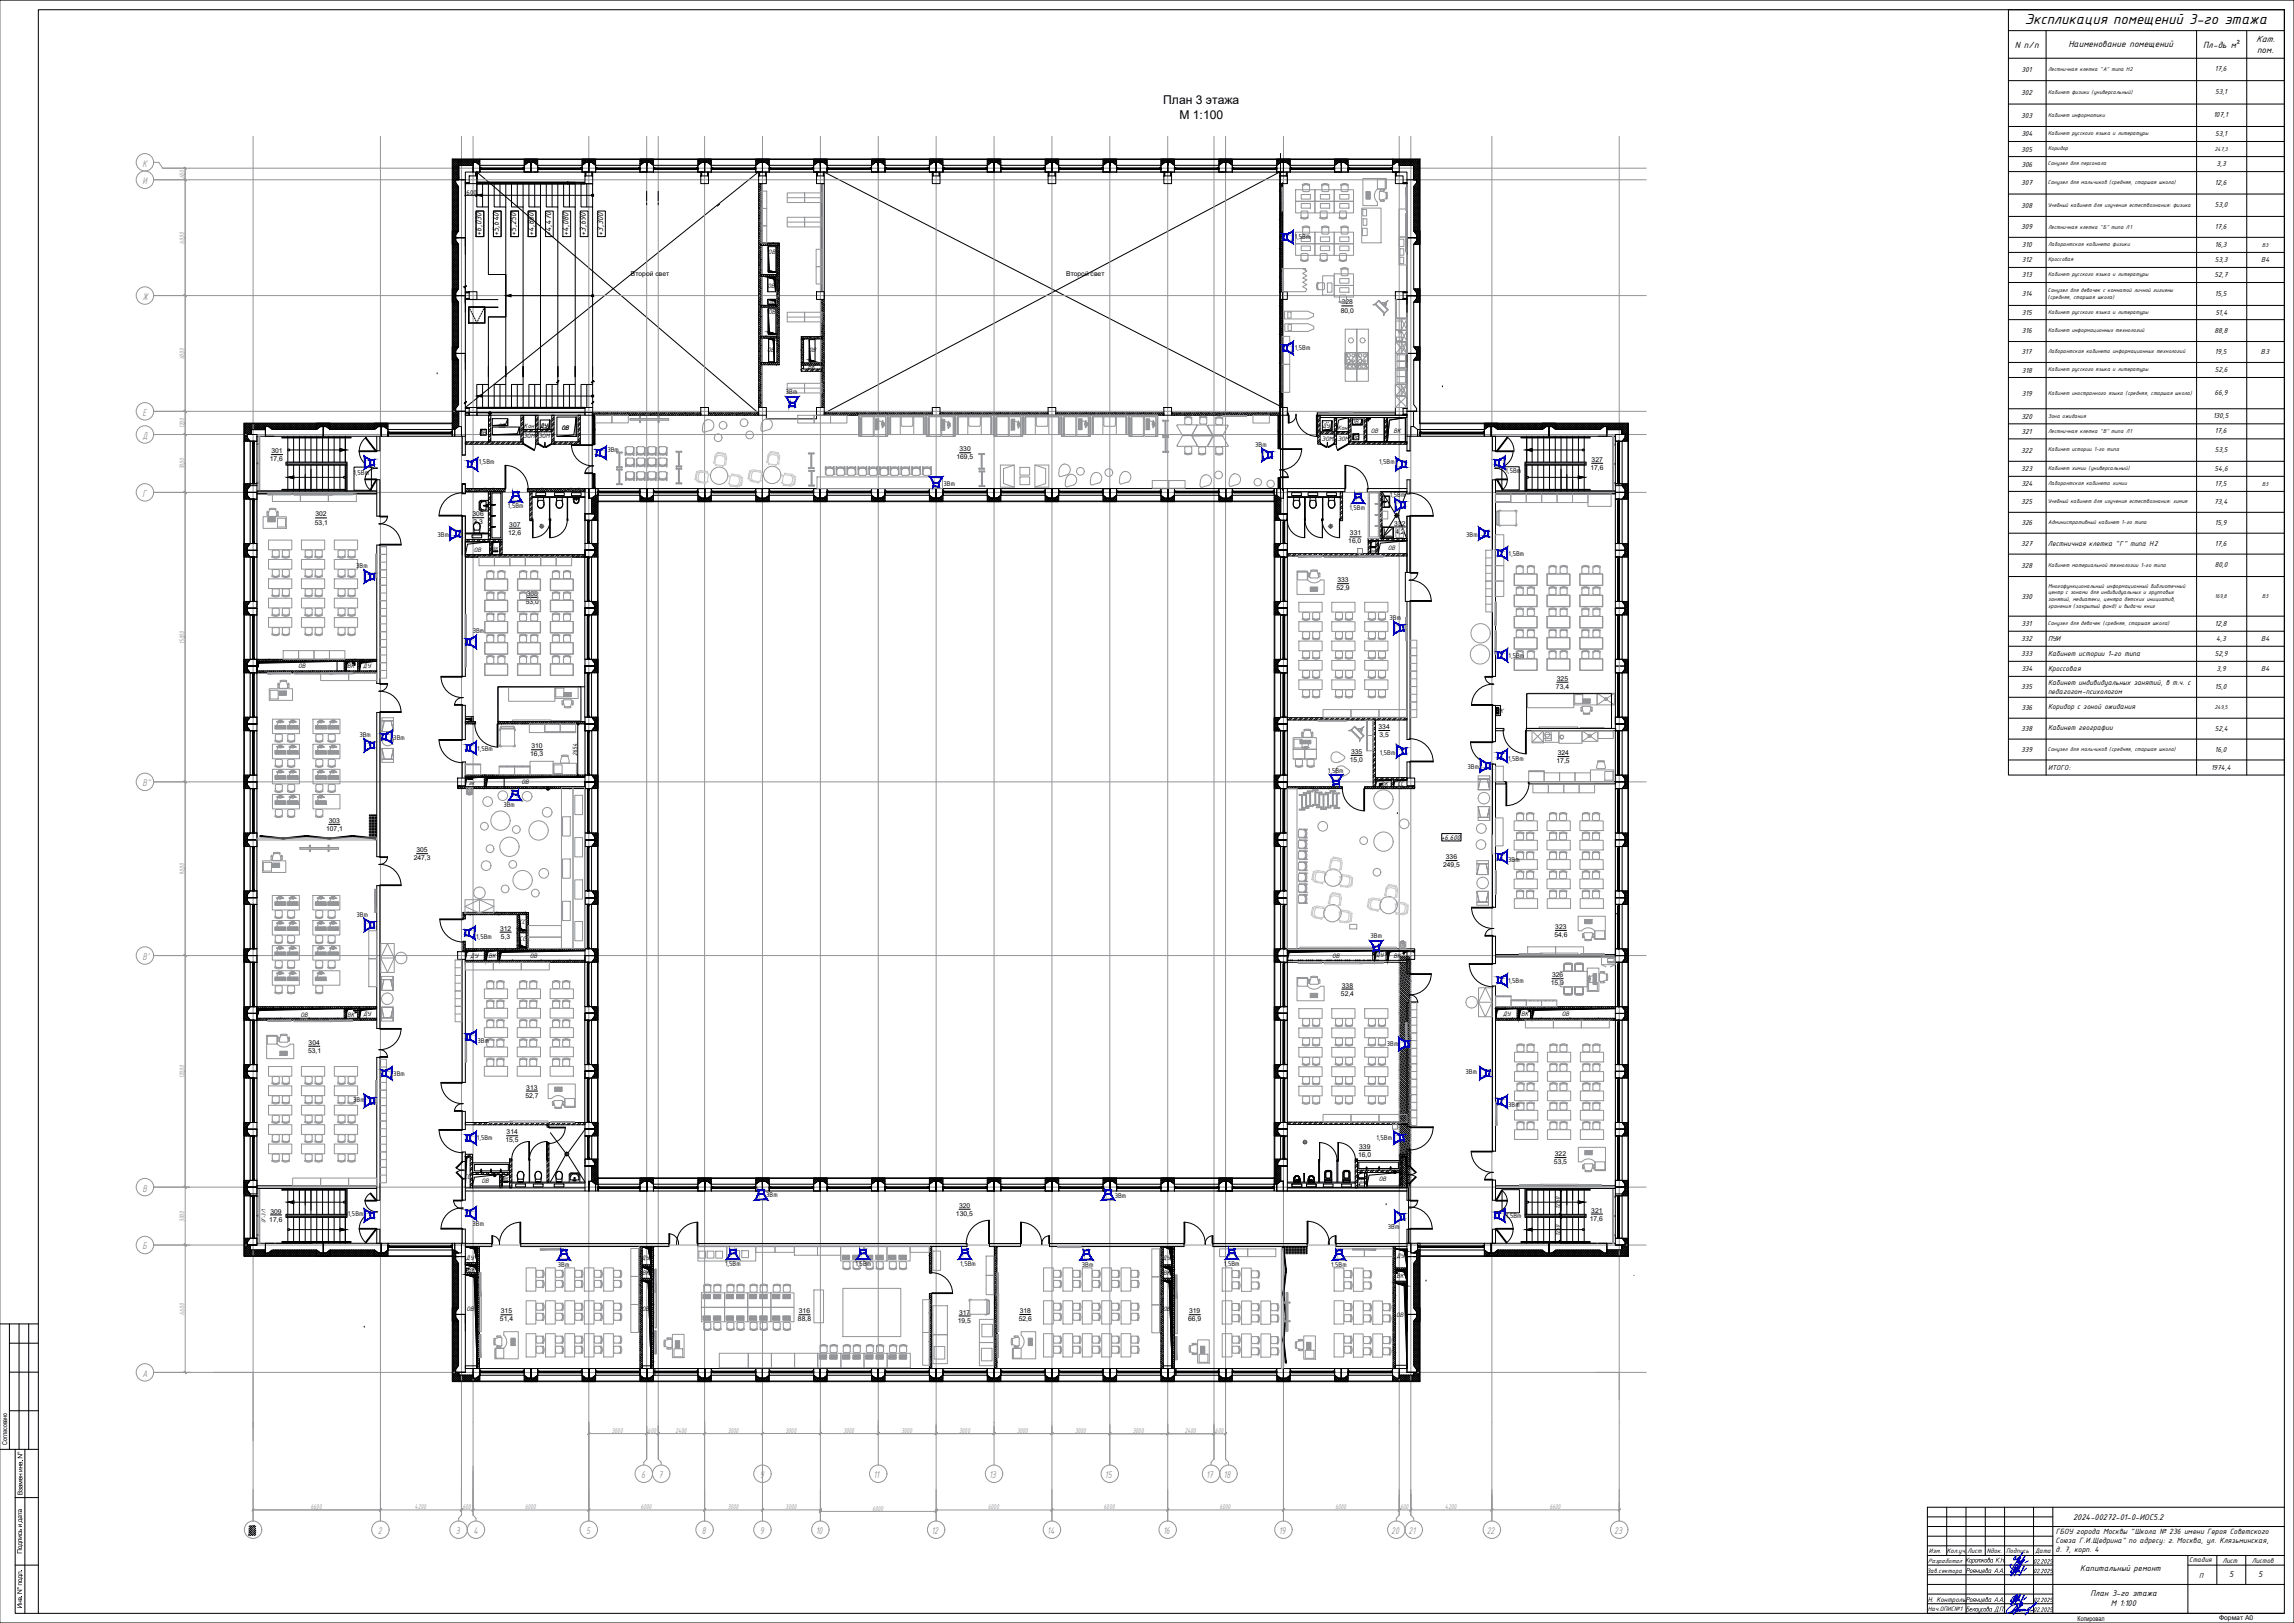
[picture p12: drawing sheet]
<svg xmlns="http://www.w3.org/2000/svg" width="1189mm" height="841mm" viewBox="0 0 1189 841" stroke-linecap="round" stroke-linejoin="round" font-family="sans-serif">
<defs><g id="words">
<text font-size="8.1" x="1049" y="13">Экспликация помещений 3-го этажа</text>
<g font-size="6.3">
<text x="603" y="54">План 3 этажа</text>
<text x="611" y="62">М 1:100</text>
</g>
<g font-size="5.4" fill="#939598">
<text x="74" y="86">К</text>
<text x="74" y="95">И</text>
<text x="74" y="155">Ж</text>
<text x="74" y="215">Е</text>
<text x="74" y="227">Д</text>
<text x="74" y="257">Г</text>
<text x="74" y="407">В&quot;</text>
<text x="74" y="497">В'</text>
<text x="74" y="617">В</text>
<text x="74" y="647">Б</text>
<text x="74" y="713">А</text>
<text x="332" y="766">6</text>
<text x="341" y="766">7</text>
<text x="394" y="766">9</text>
<text x="453" y="766">11</text>
<text x="513" y="766">13</text>
<text x="573" y="766">15</text>
<text x="625" y="766">17</text>
<text x="634" y="766">18</text>
<text x="130" y="795">1</text>
<text x="196" y="795">2</text>
<text x="236" y="795">3</text>
<text x="245" y="795">4</text>
<text x="304" y="795">5</text>
<text x="364" y="795">8</text>
<text x="394" y="795">9</text>
<text x="423" y="795">10</text>
<text x="483" y="795">12</text>
<text x="543" y="795">14</text>
<text x="603" y="795">16</text>
<text x="663" y="795">19</text>
<text x="721" y="795">20</text>
<text x="730" y="795">21</text>
<text x="771" y="795">22</text>
<text x="836" y="795">23</text>
</g>
<g font-size="5">
<text x="1169" y="22">Кат.</text>
<text x="1044" y="25">N п/п</text>
<text x="1072" y="24">Наименование помещений</text>
<text x="1142" y="25">Пл-дь м²</text>
<text x="1170" y="27">пом.</text>
</g>
<g font-size="4.7">
<text x="250" y="122" transform="rotate(-90 250 122)">+6,030</text>
<text x="259" y="122" transform="rotate(-90 259 122)">+5,640</text>
<text x="268" y="122" transform="rotate(-90 268 122)">+5,250</text>
<text x="277" y="122" transform="rotate(-90 277 122)">+4,860</text>
<text x="286" y="122" transform="rotate(-90 286 122)">+4,470</text>
<text x="295" y="122" transform="rotate(-90 295 122)">+4,080</text>
<text x="304" y="122" transform="rotate(-90 304 122)">+3,690</text>
<text x="313" y="122" transform="rotate(-90 313 122)">+3,300</text>
<text x="1074" y="788">2024-00272-01-0-ИОС5.2</text>
<text x="1078" y="814">Капитальный ремонт</text>
<text x="1155" y="817">5</text>
<text x="1170" y="817">5</text>
<text x="1083" y="827">План 3-го этажа</text>
<text x="1094" y="832">М 1:100</text>
</g>
<g font-size="4.3">
<text x="1065" y="795">ГБОУ города Москвы &quot;Школа № 236 имени Героя Советского</text>
<text x="1065" y="800">Союза Г.И.Щедрина&quot; по адресу: г. Москва, ул. Клязьминская,</text>
<text x="1065" y="804">д. 7, корп. 4</text>
</g>
<g font-size="4">
<text x="1048" y="37">301</text>
<text x="1148" y="37">17,6</text>
<text x="1048" y="49">302</text>
<text x="1148" y="49">53,1</text>
<text x="1048" y="61">303</text>
<text x="1147" y="61">107,1</text>
<text x="1048" y="71">304</text>
<text x="1148" y="70">53,1</text>
<text x="1048" y="79">305</text>
<text x="1048" y="86">306</text>
<text x="1149" y="86">3,3</text>
<text x="1148" y="96">12,6</text>
<text x="1047" y="96">307</text>
<text x="1048" y="108">308</text>
<text x="1148" y="107">53,0</text>
<text x="1048" y="119">309</text>
<text x="1148" y="119">17,6</text>
<text x="1048" y="128">310</text>
<text x="1148" y="128">16,3</text>
<text x="1048" y="136">312</text>
<text x="1148" y="136">53,3</text>
<text x="1172" y="136">В4</text>
<text x="1048" y="144">313</text>
<text x="1148" y="144">52,7</text>
<text x="1048" y="154">314</text>
<text x="1148" y="153">15,5</text>
<text x="1048" y="163">315</text>
<text x="1148" y="163">51,4</text>
<text x="1048" y="173">316</text>
<text x="1148" y="172">88,8</text>
<text x="1048" y="184">317</text>
<text x="1148" y="183">19,5</text>
<text x="1172" y="184">В3</text>
<text x="1048" y="193">318</text>
<text x="1148" y="193">52,6</text>
<text x="1048" y="205">319</text>
<text x="1148" y="205">66,9</text>
<text x="1048" y="217">320</text>
<text x="1147" y="217">130,5</text>
<text x="1048" y="225">321</text>
<text x="1148" y="225">17,6</text>
<text x="1048" y="235">322</text>
<text x="1148" y="234">53,5</text>
<text x="1048" y="244">323</text>
<text x="1148" y="244">54,6</text>
<text x="1148" y="252">17,5</text>
<text x="1048" y="252">324</text>
<text x="1048" y="261">325</text>
<text x="1148" y="261">73,4</text>
<text x="1048" y="272">326</text>
<text x="1148" y="272">15,9</text>
<text x="1047" y="283">327</text>
<text x="1061" y="283">Лестничная клетка &quot;Г&quot; типа Н2</text>
<text x="1148" y="283">17,6</text>
<text x="1148" y="294">80,0</text>
<text x="1048" y="294">328</text>
<text x="1048" y="310">330</text>
<text x="1048" y="324">331</text>
<text x="1148" y="324">12,8</text>
<text x="1048" y="332">332</text>
<text x="1061" y="332">ПУИ</text>
<text x="1149" y="332">4,3</text>
<text x="1172" y="332">В4</text>
<text x="1048" y="340">333</text>
<text x="1061" y="340">Кабинет истории 1-го типа</text>
<text x="1148" y="340">52,9</text>
<text x="1048" y="348">334</text>
<text x="1061" y="348">Кроссовая</text>
<text x="1149" y="348">3,9</text>
<text x="1172" y="348">В4</text>
<text x="1048" y="357">335</text>
<text x="1061" y="355">Кабинет индивидуальных занятий, в т.ч. с</text>
<text x="1061" y="359">педагогом-психологом</text>
<text x="1148" y="357">15,0</text>
<text x="1048" y="368">336</text>
<text x="1061" y="368">Коридор с зоной ожидания</text>
<text x="1048" y="379">338</text>
<text x="1061" y="378">Кабинет географии</text>
<text x="1148" y="379">52,4</text>
<text x="1048" y="390">339</text>
<text x="1148" y="389">16,0</text>
<text x="1061" y="399">ИТОГО:</text>
<text x="1146" y="399">1974,4</text>
</g>
<g font-size="3.9" fill="#989898">
<text x="96" y="92" transform="rotate(-90 96 92)">600</text>
<text x="96" y="126" transform="rotate(-90 96 126)">6000</text>
<text x="96" y="186" transform="rotate(-90 96 186)">6000</text>
<text x="96" y="222" transform="rotate(-90 96 222)">1200</text>
<text x="96" y="243" transform="rotate(-90 96 243)">3000</text>
<text x="96" y="334" transform="rotate(-90 96 334)">15000</text>
<text x="96" y="453" transform="rotate(-90 96 453)">9000</text>
<text x="96" y="559" transform="rotate(-90 96 559)">12000</text>
<text x="96" y="633" transform="rotate(-90 96 633)">3000</text>
<text x="96" y="681" transform="rotate(-90 96 681)">6600</text>
<text x="317" y="743">3000</text>
<text x="336" y="743">600</text>
<text x="350" y="743">2400</text>
<text x="377" y="743">3000</text>
<text x="407" y="743">3000</text>
<text x="437" y="743">3000</text>
<text x="467" y="743">3000</text>
<text x="497" y="743">3000</text>
<text x="527" y="743">3000</text>
<text x="557" y="743">3000</text>
<text x="587" y="743">3000</text>
<text x="614" y="743">2400</text>
<text x="630" y="743">600</text>
<text x="161" y="782">6600</text>
<text x="215" y="782">4200</text>
<text x="240" y="782">600</text>
<text x="272" y="782">6000</text>
<text x="332" y="782">6000</text>
<text x="377" y="782">3000</text>
<text x="407" y="782">3000</text>
<text x="452" y="783">6000</text>
<text x="512" y="782">6000</text>
<text x="572" y="782">6000</text>
<text x="632" y="782">6000</text>
<text x="692" y="782">6000</text>
<text x="726" y="782">600</text>
<text x="749" y="782">4200</text>
<text x="803" y="782">6600</text>
</g>
<g font-size="3.9">
<text x="242" y="101">600</text>
<text x="671" y="124">1,5</text>
<text x="675" y="124">Вт</text>
<text x="671" y="181">1,5Вт</text>
<text x="407" y="204">3Вт</text>
<text x="650" y="232">3Вт</text>
<text x="315" y="234">3Вт</text>
<text x="248" y="240">1,5Вт</text>
<text x="715" y="240">1,5Вт</text>
<text x="780" y="245">1,5Вт</text>
<text x="183" y="246">1,5Вт</text>
<text x="489" y="252">3Вт</text>
<text x="720" y="258">1,5Вт</text>
<text x="263" y="263">1,5Вт</text>
<text x="699" y="264">1,5Вт</text>
<text x="227" y="278">3Вт</text>
<text x="760" y="278">3Вт</text>
<text x="782" y="288">1,5Вт</text>
<text x="185" y="294">3</text>
<text x="186" y="294">Вт</text>
<text x="720" y="321">3Вт</text>
<text x="245" y="328">3Вт</text>
<text x="782" y="341">1,5Вт</text>
<text x="186" y="382">3Вт</text>
<text x="204" y="383">3Вт</text>
<text x="247" y="389">1,5Вт</text>
<text x="715" y="391">1,5Вт</text>
<text x="782" y="394">1,5Вт</text>
<text x="688" y="401">1,5Вт</text>
<text x="761" y="398">3Вт</text>
<text x="261" y="418">3Вт</text>
<text x="747" y="435">+6,600</text>
<text x="782" y="447">3Вт</text>
<text x="185" y="475">3Вт</text>
<text x="247" y="486">1,5Вт</text>
<text x="710" y="486">3Вт</text>
<text x="782" y="509">1,5Вт</text>
<text x="247" y="540">3Вт</text>
<text x="719" y="542">3Вт</text>
<text x="204" y="558">3Вт</text>
<text x="760" y="556">3Вт</text>
<text x="183" y="571">3Вт</text>
<text x="782" y="574">3Вт</text>
<text x="247" y="591">1,5Вт</text>
<text x="713" y="591">1,5Вт</text>
<text x="397" y="620">3Вт</text>
<text x="578" y="621">3Вт</text>
<text x="180" y="630">1,5Вт</text>
<text x="245" y="635">3Вт</text>
<text x="780" y="631">1,5Вт</text>
<text x="719" y="637">3Вт</text>
<text x="289" y="656">3Вт</text>
<text x="376" y="656">1,5Вт</text>
<text x="443" y="656">1,5Вт</text>
<text x="498" y="656">1,5Вт</text>
<text x="561" y="656">3Вт</text>
<text x="634" y="656">1,5Вт</text>
<text x="690" y="656">1,5Вт</text>
<text x="1018" y="810">Короткова К .Н.</text>
<text x="1135" y="810">Стадия</text>
<text x="1152" y="810">Лист</text>
<text x="1167" y="810">Листов</text>
<text x="1019" y="815">Роянцева А .А.</text>
<text x="1140" y="817">П</text>
<text x="999" y="830">Н. Контроль</text>
<text x="1019" y="830">Роянцева А .А.</text>
<text x="1019" y="835">Белоусова Д .П.</text>
</g>
<g font-size="3.6">
<text x="398" y="132">ОВ</text>
<text x="398" y="149">ОВ</text>
<text x="398" y="158">ОВ</text>
<text x="398" y="163">ОВ</text>
<text x="398" y="183">ОВ</text>
<text x="419" y="183">ОВ</text>
<text x="419" y="191">ВК</text>
<text x="258" y="222">ОВ</text>
<text x="272" y="222">Кон</text>
<text x="280" y="222">ДУ</text>
<text x="685" y="222">ДУ</text>
<text x="700" y="219">ОВ</text>
<text x="248" y="225">ОВ</text>
<text x="271" y="227">ЭОМ</text>
<text x="279" y="227">ЭОМ</text>
<text x="291" y="223">ОВ</text>
<text x="693" y="223">Кон</text>
<text x="701" y="228">ОВ</text>
<text x="710" y="224">ОВ</text>
<text x="722" y="224">ВК</text>
<text x="685" y="228">ЭОМ</text>
<text x="693" y="228">ЭОМ</text>
<text x="246" y="286">ОВ</text>
<text x="719" y="285">ОВ</text>
<text x="155" y="346">ОВ</text>
<text x="180" y="346">ВК</text>
<text x="188" y="346">ДУ</text>
<text x="775" y="369">ВК</text>
<text x="270" y="406">ОВ</text>
<text x="716" y="407">ВК</text>
<text x="724" y="407">СС</text>
<text x="269" y="479">СС</text>
<text x="269" y="487">СС</text>
<text x="244" y="496">ДУ</text>
<text x="253" y="496">ВК</text>
<text x="275" y="496">ОВ</text>
<text x="690" y="497">ОВ</text>
<text x="713" y="496">ДУ</text>
<text x="722" y="496">ВК</text>
<text x="156" y="527">ОВ</text>
<text x="180" y="527">ВК</text>
<text x="188" y="527">ДУ</text>
<text x="779" y="526">ДУ</text>
<text x="788" y="527">ВК</text>
<text x="809" y="526">ОВ</text>
<text x="241" y="611">СС</text>
<text x="726" y="609">СС</text>
<text x="249" y="613">ОВ</text>
<text x="715" y="612">ОВ</text>
<text x="241" y="653">ДУ</text>
<text x="332" y="653">ДУ</text>
<text x="602" y="653">ДУ</text>
<text x="724" y="652">ДУ</text>
<text x="243" y="659">ВК</text>
<text x="333" y="661">ВК</text>
<text x="603" y="661">ВК</text>
<text x="724" y="662">ВК</text>
<text x="242" y="679">ОВ</text>
<text x="333" y="679">ОВ</text>
<text x="603" y="679">ОВ</text>
<text x="724" y="683">ОВ</text>
<text x="1000" y="805">Изм.</text>
<text x="1009" y="805">Кол.уч.</text>
<text x="1020" y="805">Лист</text>
<text x="1030" y="805">Nдок.</text>
<text x="1040" y="805">Подпись</text>
<text x="1055" y="805">Дата</text>
<text x="999" y="815">Зав.сектора</text>
<text x="999" y="835">Нач.ОПИС№1</text>
</g>
<g font-size="3.5">
<text x="327" y="143">Второй свет</text>
<text x="553" y="143">Второй свет</text>
<text x="695" y="162">80,0</text>
<text x="695" y="158">328</text>
<text x="497" y="234">330</text>
<text x="140" y="239">17,6</text>
<text x="141" y="235">301</text>
<text x="496" y="238">169,5</text>
<text x="825" y="239">327</text>
<text x="824" y="244">17,6</text>
<text x="163" y="268">302</text>
<text x="245" y="268">306</text>
<text x="163" y="272">53,1</text>
<text x="245" y="272">3,3</text>
<text x="264" y="273">307</text>
<text x="723" y="272">332</text>
<text x="263" y="277">12,6</text>
<text x="699" y="282">16,0</text>
<text x="700" y="277">331</text>
<text x="723" y="277">4,2</text>
<text x="693" y="306">52,9</text>
<text x="693" y="302">333</text>
<text x="273" y="309">308</text>
<text x="272" y="313">53,0</text>
<text x="807" y="353">325</text>
<text x="806" y="357">73,4</text>
<text x="714" y="378">334</text>
<text x="715" y="382">3,5</text>
<text x="275" y="388">310</text>
<text x="275" y="392">16,3</text>
<text x="700" y="395">15,0</text>
<text x="700" y="391">335</text>
<text x="807" y="395">17,5</text>
<text x="807" y="391">324</text>
<text x="169" y="431">107,1</text>
<text x="170" y="426">303</text>
<text x="216" y="442">305</text>
<text x="214" y="446">247,3</text>
<text x="748" y="449">249,5</text>
<text x="749" y="445">336</text>
<text x="259" y="482">312</text>
<text x="806" y="486">54,6</text>
<text x="806" y="481">323</text>
<text x="260" y="486">5,3</text>
<text x="804" y="506">326</text>
<text x="695" y="516">52,4</text>
<text x="695" y="512">338</text>
<text x="804" y="511">15,9</text>
<text x="160" y="546">53,1</text>
<text x="160" y="541">304</text>
<text x="272" y="569">52,7</text>
<text x="273" y="565">313</text>
<text x="263" y="588">314</text>
<text x="262" y="592">15,5</text>
<text x="704" y="600">16,0</text>
<text x="704" y="595">339</text>
<text x="806" y="599">322</text>
<text x="805" y="603">53,5</text>
<text x="140" y="629">309</text>
<text x="497" y="626">320</text>
<text x="825" y="628">321</text>
<text x="140" y="633">17,6</text>
<text x="495" y="630">130,5</text>
<text x="824" y="633">17,6</text>
<text x="260" y="681">315</text>
<text x="414" y="681">316</text>
<text x="497" y="681">317</text>
<text x="528" y="680">318</text>
<text x="616" y="681">319</text>
<text x="259" y="685">51,4</text>
<text x="414" y="685">88,8</text>
<text x="496" y="685">19,5</text>
<text x="528" y="685">52,6</text>
<text x="616" y="685">66,9</text>
<text x="4" y="749" transform="rotate(-90 4 749)">Согласовано</text>
<text x="12" y="758" transform="rotate(-90 12 758)">. N°</text>
<text x="12" y="775" transform="rotate(-90 12 775)">Взамен инв</text>
<text x="11" y="805" transform="rotate(-90 11 805)">Подпись и дата</text>
<text x="999" y="810">Разработал</text>
<text x="1054" y="810">02.2025</text>
<text x="1054" y="815">02.2025</text>
<text x="11" y="834" transform="rotate(-90 11 834)">Инв . N° подл .</text>
<text x="1054" y="830">02.2025</text>
<text x="1054" y="835">02.2025</text>
<text x="1077" y="840">Копировал</text>
<text x="1150" y="839">Формат А0</text>
</g>
<g font-size="3.4">
<text x="299" y="392" transform="rotate(-90 299 392)">2654</text>
<text x="808" y="626" transform="rotate(-90 808 626)">1250</text>
<text x="808" y="640" transform="rotate(-90 808 640)">1250</text>
</g>
<g font-size="3.1">
<text x="1061" y="37">Лестничная клетка &quot;А&quot; типа Н2</text>
<text x="1061" y="49">Кабинет физики (универсальный)</text>
<text x="1061" y="60">Кабинет информатики</text>
<text x="1061" y="70">Кабинет русского языка и литературы</text>
<text x="1061" y="78">Коридор</text>
<text x="1148" y="78">247,3</text>
<text x="1061" y="86">Санузел для персонала</text>
<text x="1061" y="96">Санузел для мальчиков (средняя, старшая школа)</text>
<text x="1061" y="107">Учебный кабинет для изучения естествознания: физика</text>
<text x="1061" y="119">Лестничная клетка &quot;Б&quot; типа Л1</text>
<text x="1061" y="128">Лаборантская кабинета физики</text>
<text x="1172" y="128">В3</text>
<text x="1061" y="135">Кроссовая</text>
<text x="1061" y="143">Кабинет русского языка и литературы</text>
<text x="1061" y="155">(средняя, старшая школа)</text>
<text x="1061" y="151">Санузел для девочек с комнатой личной гигиены</text>
<text x="1061" y="163">Кабинет русского языка и литературы</text>
<text x="1061" y="172">Кабинет информационных технологий</text>
<text x="1061" y="183">Лаборантская кабинета информационных технологий</text>
<text x="1061" y="192">Кабинет русского языка и литературы</text>
<text x="1061" y="205">Кабинет иностранного языка (средняя, старшая школа)</text>
<text x="1061" y="217">Зона ожидания</text>
<text x="1061" y="225">Лестничная клетка &quot;В&quot; типа Л1</text>
<text x="1061" y="234">Кабинет истории 1-го типа</text>
<text x="1061" y="244">Кабинет химии (универсальный)</text>
<text x="1061" y="251">Лаборантская кабинета химии</text>
<text x="1172" y="252">В3</text>
<text x="1061" y="261">Учебный кабинет для изучения естествознания: химия</text>
<text x="1061" y="272">Административный кабинет 1-го типа</text>
<text x="1061" y="294">Кабинет материальной технологии 1-го типа</text>
<text x="1061" y="305">Многофункциональный информационный библиотечный</text>
<text x="1061" y="308">центр с зонами для индивидуальных и групповых</text>
<text x="1061" y="311">занятий, медиатеки, центра детских инициатив,</text>
<text x="1148" y="310">169,8</text>
<text x="1172" y="310">В3</text>
<text x="1061" y="315">хранения (закрытый фонд) и выдачи книг</text>
<text x="1061" y="324">Санузел для девочек (средняя, старшая школа)</text>
<text x="1148" y="368">249,5</text>
<text x="1061" y="389">Санузел для мальчиков (средняя, старшая школа)</text>
<text x="138" y="634" transform="rotate(-90 138 634)">ОГ-3/1</text>
</g>
<g font-size="2.6">
<text x="255" y="285">ВК</text>
<text x="710" y="286">ВК</text>
<text x="243" y="374">ВК</text>
<text x="243" y="407">ВК</text>
<text x="261" y="611">ВК</text>
<text x="705" y="614">ВК</text>
</g>
</g></defs>
<!-- layer: Ramka -->
<g fill="none" stroke="#000" stroke-width=".52">
<path d="M20 5h1164v831h-1164zM0 686h20M5 686v65M5 696h15M10 686v65M15 686v65M5 711h15M5 731h15M0 751h20M8 751v85h12M13 751v85M8 776h12"/>
<path d="M8 811h12"/>
</g>
<!-- layer: Shtamp -->
<g fill="#000">
<path d="M10 759h2l-1 1 1 1h-2l1-1zM10 784l1 1h-1z"/>
<path d="M10 758h1l1 1h-2zM10 758v1h1zM11 758v1z"/>
<path d="M10 786l1-1v2l-1-1v1zM10 786a.5 .5 0 0 0 1 0 .5 .5 0 0 0-1 0z"/>
<path d="M10 782h1v1h-1v-1v1zM10 783a.5 .5 0 0 0 1 0 .5 .5 0 0 0-1 0z"/>
</g>
<!-- layer: 0 -->
<g fill="none" stroke="#000" stroke-width=".52">
<path d="M0 0h1189v841h-1189M1041 5h143v397h-143zM1041 16h143M1060 16v386M1138 16v386M1164 16v386M1041 30h143M1041 42h143M1041 54h143M664 80v180M1041 66h143M1041 73h143"/>
<path d="M235 97l3 3M235 91l1 2M235 93l1 2-1 2M235 95l3 3M235 90l3 3M235 86l3 3M235 88l3 3M235 83l3 3M236 83l3 3M236 95l2 2v23l-2 2M236 95l-1 1 3 3M236 94l-1 1"/>
<path d="M236 83l-1 1 3 3M237 83l1 1M237 96l-2 2 3 3M237 96l-2 3 3 3M237 83l-2 2 3 3M238 83l3 3M238 97l-3 3 3 3M238 98l-3 2 3 3M238 98l-3 3 3 3M238 99l-3 3 3 3M238 84l-3 3 3 3M238 83l-3 3"/>
<path d="M238 86v7h-2h5M238 91v2h-2v2M238 86h4M238 91l-3 3 3 3M238 86l-3 3 3 3M238 88l-3 3 2 2M238 89l-3 3 1 2M238 87l-3 3M238 88l-3 4M238 90l-3 3M238 92l-1 1M238 93h.1"/>
<path d="M238 83h.1M239 83l3 3 3-3M239 93h2M239 83l-1 1M239 83l4 3M240 83l-5 5M240 83l3 3 3-3M241 83l-3 3v-1M241 95h2h-2zM241 93v143h-1v-10M241 95h2M241 83l3 3"/>
<path d="M242 83l-3 3M242 83l3 3M243 83l-3 3-2-2M243 83l2 2-1 1M243 91h4v4h-4zM244 83l-3 3M244 83l1 1M245 83l1 1M245 84v2h-7v7M245 89h-4v4M245 89h4M245 84h2"/>
<path d="M245 84v5M245 86h.1M246 83l-4 3M246 83l3 3-2-2M247 83l2 2M247 84h-2v5M247 89v2v-2v2M247 94h51v1h-51zM247 95h56M247 94h56M247 91v-2l146 125M247 93v-4v13"/>
<path d="M247 83l-1 1M248 83l1 1M248 83l-1 1M248 83h1M249 82v7M249 83l-2 2M249 84l-1 1M249 85h-1M249 87l23 1v-1h-1v1h-22v-1v1h23v-1h-23v2h23v-3h-23v3M250 95v12M253 95v47h9v22h-9v47M256 95v12h6v92h-6v12"/>
<path d="M259 95v12M262 95v12M265 95v12h6v92h-6v12M268 95v12M271 95v12M272 86v-4h7v4M272 86l2-2h3l2 2M272 86v3h7M272 86h.1M272 85h.1M272 84l1 1M272 83l1 1"/>
<path d="M272 83h7M272 83h.1M272 83l2 1M273 83l-1 1M273 83l2 1M274 83l-2 2M274 95v12h6v92h-6v12M274 83l2 1M275 83l-3 2M275 83l2 1M275 84v5zM276 83l-2 1"/>
<path d="M276 83l3 2M277 83l-2 1M277 84h-2v5M277 84h-3l-2 2M277 84l2 2M277 83l2 1M277 95v12M277 83l-1 1M278 83l1 1M278 83l-1 1M279 86v3M279 83l-2 2"/>
<path d="M279 84l-1 1M279 85h-1M279 87l23 1v-1h-1v1h-22v-1v1h23v-1h-23v2h23v-3h-23v3M280 95v12M283 95v12h6v92h-6v12M286 95v12M289 95v12M292 95v12h6v92h-6v12M295 95v12M302 86v-4h7v4M302 86l2-2h3l2 2M302 86v3h7"/>
<path d="M302 83h7M302 86h.1M302 85h.1M302 84l1 1M302 83l1 1M302 83h.1M302 83l2 1M303 83l-1 1M303 91h4v4h-4zM303 89h1v2h-1zM303 83l2 1M304 83l-2 2"/>
<path d="M304 95v12M304 83l2 1M305 83l-3 2M305 83l2 1M305 86v-2v5M305 84v5M306 83l-2 1M306 83l3 2M307 83l-2 1M307 84h-2v5M307 89v2zM307 84h-3l-2 2"/>
<path d="M307 84l2 2M307 83l2 1M307 83l-1 1M308 83l1 1M308 83l-1 1M309 86v3M309 83l-2 2M309 84l-1 1M309 85h-1M309 87l23 1v-1h-1v1h-22v-1v1h23v-1h-23v2h23v-3h-23v3M332 86v-4h7v4M332 86l2-2h3l2 2"/>
<path d="M332 86v3h7M332 83h7M332 86h.1M332 85h.1M332 84l1 1M332 83l1 1M332 83h.1M332 83l2 1M333 83l-1 1M333 83l2 1M334 83l-2 2M334 83l2 1"/>
<path d="M335 83l-3 2M335 83l2 1M335 99v5M335 86v-2v5M335 84v5M336 83l-2 1M336 83l3 2M337 83l-2 1M337 84h-2v5M337 84h-3l-2 2M337 84l2 2M337 83l2 1"/>
<path d="M337 83l-1 1M338 83l1 1M338 83l-1 1M339 86v3M339 83l-2 2M339 84l-1 1M339 85h-1M339 87l23 1v-1h-1v1h-22v-1v1h23v-1h-23v2h23v-3h-23v3M341 99v5M362 86v-4h7v4M362 86l2-2h3l2 2M362 86v3h7"/>
<path d="M362 83h7M362 86h.1M362 85h.1M362 84l1 1M362 83l1 1M362 83h.1M362 83l2 1M363 83l-1 1M363 91h4v4h-4zM363 89h1v2h-1zM363 83l2 1M364 83l-2 2"/>
<path d="M364 83l2 1M365 83l-3 2M365 83l2 1M365 86v-2v5M365 84v5M366 83l-2 1M366 83l3 2M367 83l-2 1M367 84h-2v5M367 89v2zM367 84h-3l-2 2M367 84l2 2"/>
<path d="M367 83l2 1M367 83l-1 1M368 83l1 1M368 83l-1 1M369 85h-1M369 86v3M369 83l-2 2M369 84l-1 1M369 87l23 1v-1h-1v1h-22v-1v1h23v-1h-23v2h23v-3h-23v3M392 86v-4h7v4M392 86l2-2h3l2 2M392 86v3h7"/>
<path d="M392 83h7M392 86h.1M392 85h.1M392 84l1 1M392 83l1 1M392 83h.1M392 83l2 1M393 83l-1 1M393 89l-152 122M393 91h4v4h-4zM393 95h1v116h-1zM393 89h1v2h-1z"/>
<path d="M393 83l2 1M393 95h.1M394 97l-1 1M394 83l-2 2M394 96h-1M394 100l-1 1M394 83l2 1M394 96v1M394 97v1M394 98l-1 2M395 83l-3 2M395 83l2 1"/>
<path d="M395 86v-2v5M395 84v5M396 83l-2 1M396 83l3 2M397 83l-2 1M397 84h-2v5M397 89v2zM397 84h-3l-2 2M397 84l2 2M397 83l2 1M397 83l-1 1M398 83l1 1"/>
<path d="M398 83l-1 1M399 86v3M399 83l-2 2M399 84l-1 1M399 85h-1M399 87l23 1v-1h-1v1h-22v-1v1h23v-1h-23v2h23v-3h-23v3M422 86v-4h7v4M422 86l2-2h3l2 2M422 86v3h7M422 83h7M422 86h.1M422 85h.1"/>
<path d="M422 84l1 1M422 83l1 1M422 83h.1M422 83l2 1M423 83l-1 1M423 91h4v4h-4zM423 89h1v2h-1zM423 83l2 1M424 83l-2 2M424 83l2 1M425 83l-3 2M425 83l2 1"/>
<path d="M425 86v-2v5M425 84v5M426 83l-2 1M426 83l3 2M427 83l-2 1M427 84h-2v5M427 89v2zM427 84h-3l-2 2M427 84l2 2M427 83l2 1M427 89l238 122M427 83l-1 1"/>
<path d="M428 83l1 1M428 83l-1 1M429 83l-2 2M429 86v3M429 84l-1 1M429 85h-1M429 87l23 1v-1h-1v1h-22v-1v1h23v-1h-23v2h23v-3h-23v3M452 86v-4h7v4M452 86l2-2h3l2 2M452 86v3h7M452 83h7M452 86h.1"/>
<path d="M452 85h.1M452 84l1 1M452 83l1 1M452 83h.1M452 83l2 1M453 83l-1 1M453 83l2 1M454 83l-2 2M454 83l2 1M455 83l-3 2M455 83l2 1M455 86v-2v5"/>
<path d="M455 84v5M456 83l-2 1M456 83l3 2M457 83l-2 1M457 84h-2v5M457 84h-3l-2 2M457 84l2 2M457 83l2 1M457 83l-1 1M458 83l1 1M458 83l-1 1M459 84l-1 1"/>
<path d="M459 85h-1M459 86v3M459 83l-2 2M459 87l23 1v-1h-1v1h-22v-1v1h23v-1h-23v2h23v-3h-23v3M482 86v-4h7v4M482 86l2-2h3l2 2M482 86v3h7M482 83h7M482 86h.1M482 85h.1M482 84l1 1M482 83l1 1"/>
<path d="M482 83h.1M482 83l2 1M483 83l-1 1M483 91h4v4h-4zM483 89h1v2h-1zM483 83l2 1M484 83l-2 2M484 83l2 1M485 83l-3 2M485 83l2 1M485 86v-2v5M485 84v5"/>
<path d="M486 83l-2 1M486 83l3 2M487 83l-2 1M487 84h-2v5M487 89v2zM487 84h-3l-2 2M487 84l2 2M487 83l2 1M487 83l-1 1M488 83l1 1M488 83l-1 1M489 86v3"/>
<path d="M489 83l-2 2M489 84l-1 1M489 85h-1M489 87l23 1v-1h-1v1h-22v-1v1h23v-1h-23v2h23v-3h-23v3M512 86v-4h7v4M512 86l2-2h3l2 2M512 86v3h7M512 83h7M512 86h.1M512 85h.1M512 84l1 1M512 83l1 1"/>
<path d="M512 83h.1M512 83l2 1M513 83l-1 1M513 83l2 1M514 83l-2 2M514 83l2 1M515 83l-3 2M515 83l2 1M515 86v-2v5M515 84v5M516 83l-2 1M516 83l3 2"/>
<path d="M517 83l-2 1M517 84h-2v5M517 84h-3l-2 2M517 84l2 2M517 83l2 1M517 83l-1 1M518 83l1 1M518 83l-1 1M519 84l-1 1M519 86v3M519 83l-2 2M519 85h-1"/>
<path d="M519 87l23 1v-1h-1v1h-22v-1v1h23v-1h-23v2h23v-3h-23v3M542 86v-4h7v4M542 86l2-2h3l2 2M542 86v3h7M542 83h7M542 86h.1M542 85h.1M542 84l1 1M542 83l1 1M542 83h.1M542 83l2 1M543 83l-1 1"/>
<path d="M543 91h4v4h-4zM543 89h1v2h-1zM543 83l2 1M544 83l-2 2M544 83l2 1M545 83l-3 2M545 83l2 1M545 86v-2v5M545 84v5M546 83l-2 1M546 83l3 2M547 83l-2 1"/>
<path d="M547 84h-2v5M547 89v2zM547 84h-3l-2 2M547 84l2 2M547 83l2 1M547 83l-1 1M548 83l1 1M548 83l-1 1M549 85h-1M549 86v3M549 83l-2 2M549 84l-1 1"/>
<path d="M549 87l23 1v-1h-1v1h-22v-1v1h23v-1h-23v2h23v-3h-23v3M572 86v-4h7v4M572 86l2-2h3l2 2M572 86v3h7M572 83h7M572 86h.1M572 85h.1M572 84l1 1M572 83l1 1M572 83h.1M572 83l2 1M573 83l-1 1"/>
<path d="M573 83l2 1M574 83l-2 2M574 83l2 1M575 83l-3 2M575 83l2 1M575 86v-2v5M575 84v5M576 83l-2 1M576 83l3 2M577 83l-2 1M577 84h-2v5M577 84h-3l-2 2"/>
<path d="M577 84l2 2M577 83l2 1M577 83l-1 1M578 83l1 1M578 83l-1 1M579 86v3M579 83l-2 2M579 84l-1 1M579 85h-1M579 87l23 1v-1h-1v1h-22v-1v1h23v-1h-23v2h23v-3h-23v3M602 86v-4h7v4M602 86l2-2h3l2 2"/>
<path d="M602 86v3h7M602 83h7M602 86h.1M602 85h.1M602 84l1 1M602 83l1 1M602 83h.1M602 83l2 1M603 83l-1 1M603 91h4v4h-4zM603 89h1v2h-1zM603 83l2 1"/>
<path d="M604 83l-2 2M604 83l2 1M605 83l-3 2M605 83l2 1M605 86v-2v5M605 84v5M606 83l-2 1M606 83l3 2M607 83l-2 1M607 84h-2v5M607 89v2zM607 84h-3l-2 2"/>
<path d="M607 84l2 2M607 83l2 1M607 83l-1 1M608 83l1 1M608 83l-1 1M609 83l-2 2M609 86v3M609 84l-1 1M609 85h-1M609 87l23 1v-1h-1v1h-22v-1v1h23v-1h-23v2h23v-3h-23v3M632 86v-4h7v4M632 86l2-2h3l2 2"/>
<path d="M632 86v3h7M632 83h7M632 86h.1M632 85h.1M632 84l1 1M632 83l1 1M632 83h.1M632 83l2 1M633 83l-1 1M633 83l2 1M634 83l-2 2M634 83l2 1"/>
<path d="M635 83l-3 2M635 83l2 1M635 86v-2v5M635 84v5M636 83l-2 1M636 83l3 2M637 83l-2 1M637 84h-2v5M637 84h-3l-2 2M637 84l2 2M637 83l2 1M637 83l-1 1"/>
<path d="M638 83l1 1M638 83l-1 1M639 84l-1 1M639 86v3M639 83l-2 2M639 85h-1M639 87l23 1v-1h-1v1h-22v-1v1h23v-1h-23v2h23v-3h-23v3M662 86v-4h7v4M662 86l2-2h3l2 2M662 86v3h7M662 83h7M662 86h.1"/>
<path d="M662 85h.1M662 84l1 1M662 83l1 1M662 83h.1M662 83l2 1M663 83l-1 1M663 91h4v4M663 91h4v4h-4zM663 89h1v2h-1zM663 95h1v56h-1zM663 89l-236 125v1M663 83l2 1"/>
<path d="M663 98h.1M664 96l-1 1M664 95l-1 1M664 83l-2 2M664 83l2 1M664 99l-1 1M664 96h.1M664 97h.1M664 98l-1 1M665 95h.1M665 95v159M665 83l-3 2"/>
<path d="M665 83l2 1M665 86v-2v5M665 84v5M666 83l-2 1M666 83l3 2M667 83l-2 1M667 84h-2v5M667 89v2zM667 84h-3l-2 2M667 84l2 2M667 83l2 1M667 83l-1 1"/>
<path d="M668 83l1 1M668 83l-1 1M669 86v3M669 83l-2 2M669 84l-1 1M669 85h-1M669 87l23 1v-1h-1v1h-22v-1v1h23v-1h-23v2h23v-3h-23v3M692 86v-4h7v4M692 86l2-2h3l2 2M692 86v3h7M692 83h7M692 86h.1"/>
<path d="M692 85h.1M692 84l1 1M692 83l1 1M692 83h.1M692 83l2 1M693 83l-1 1M693 83l2 1M694 83l-2 2M694 83l2 1M695 83l-3 2M695 83l2 1M695 86v-2v5"/>
<path d="M695 84v5M696 83l-2 1M696 83l3 2M697 83l-2 1M697 84h-2v5M697 84h-3l-2 2M697 84l2 2M697 83l2 1M697 83l-1 1M698 83l1 1M698 83l-1 1M699 86v3"/>
<path d="M699 83l-2 2M699 84l-1 1M699 85h-1M699 87l23 1v-1h-1v1h-22v-1v1h23v-1h-23v2h23v-3h-23v3M722 82v7h3M722 84l1 1M722 83l1 1M722 86l2-2h1v5M722 83h.1M722 83l2 1M723 83l-1 1M723 91h4v4h-4z"/>
<path d="M723 89h1v2h-1zM723 83l2 1M724 83l-2 2M724 83l3 3 3-3M725 83l-3 2M725 83l3 3M725 86h8v7h1M725 89h4v4M725 85l1 1M726 83l-2 1M726 83l3 3M727 83l-2 1"/>
<path d="M727 83l3 3M727 95h2h-2zM727 95h2M728 83l-3 2M728 83l3 3M729 83l3 3M729 93v120M729 83l-3 3M730 83l6 6M730 83l6 5M731 83l-3 3M731 83l5 4"/>
<path d="M732 83l-3 3M732 83h1M733 84l1-1 2 1M733 92l1 1M733 91l3 3M733 89l3 3M733 87l3 4M733 83l3 2M733 93h.1M733 90l3 3M733 88l3 3M733 87l3 3"/>
<path d="M733 83l3 3M733 86v7h1h-5M733 83l-3 3M733 84l-2 2M733 85l-1 1M733 86h-1M733 97l3 3M733 96l3 3M733 96l3 2M734 95l2 2M734 93v2l-1 2v23l1 2v1h-5M734 94l2 2"/>
<path d="M734 94l2 1M736 83l-3 3M736 88l-3 3M736 90l-3 3M736 94l-3 3 3 3M736 95l-3 3 3 3M736 100l-3 3 3 3M736 93l-2 1M736 94l-3 2M736 98l-3 3 3 3M736 99l-3 3 3 3M736 86l-3 3"/>
<path d="M736 84l-3 3M736 83h-1l-2 2M736 85l-3 3M736 87l-3 3M736 89l-3 3M736 91l-3 2M736 92l-2 1M736 96l-3 3 3 3M736 97l-3 3 3 3M1041 81h143M1041 89h143M235 120v7"/>
<path d="M235 120l1 2M236 120l-1 1M237 120l-2 2M238 120h-4v7h4M238 120l-2 2v3l2 2M238 111l-3 3 3 3M238 115l-3 3 1 2M238 117l-3 3 2 1M238 105l-3 3 3 3M238 118l-2 2 1 1M238 119l-1 1M238 100l-3 3 3 3"/>
<path d="M238 101l-3 3 3 3M238 102l-3 3 3 3M238 103l-3 3 3 3M238 104l-3 3 3 3M238 106l-3 3 3 3M238 107l-3 3 3 3M238 108l-3 3 3 3M238 109l-3 3 3 3M238 110l-3 3 3 3M238 112l-3 3 3 3M238 113l-3 3 3 3M238 114l-3 3 3 3"/>
<path d="M238 115l-3 3 2 2M238 116l-3 3v1M241 101h6M247 109h4v14h-4zM249 101h58M253 107h-6v-12h51v12M256 109h4v14h-4zM265 109h4v14h-4zM274 109h4v14h-4zM283 109h4v14h-4zM292 109h4v14h-4zM301 109h4v14h-4z"/>
<path d="M307 107v-12h-6v12h6v92M310 109h4v14h-4zM335 105v1M341 105v1M373 106l-1 1M393 108h.1M393 103h.1M393 117v1M394 112h-1M394 107h-1M394 101l-1 1M394 116l-1 1"/>
<path d="M394 111h-1M394 105l-1 1M394 120l-1 1M394 114l-1 2M394 109l-1 1M394 101h.1M394 102h.1M394 103h.1M394 104l-1 1M394 106h.1M394 107h.1M394 108l-1 1"/>
<path d="M394 111h.1M394 112v1M394 113l-1 1M394 115h.1M394 116v1M394 118h.1M394 119l-1 1M663 103h.1M663 118h.1M663 113h.1M663 107v1M664 102h-1"/>
<path d="M664 117h-1M664 111l-1 1M664 106h-1M664 100l-1 1M664 115l-1 1M664 110l-1 1M664 104l-1 1M664 119l-1 1M664 103l-1 1M664 108l-1 2M664 114l-1 1M664 118l-1 1"/>
<path d="M664 101h.1M664 102v1M664 106v1M664 107v1M664 111h.1M664 112h.1M664 113l-1 1M664 116h.1M664 117v1M733 120h3v7h-3l1-2v-3zM733 118l3 3M733 116l3 3"/>
<path d="M733 120h.1M733 120l3 2M734 120h-1M735 120l-2 1M735 120l-1 1M736 101l-3 3 3 3M736 102l-3 3 3 3M736 105l-3 3 3 3M736 119l-1 1M736 116l-3 3v1M736 114l-3 3 3 3M736 103l-3 3 3 3"/>
<path d="M736 104l-3 3 3 3M736 106l-3 3 3 3M736 107l-3 3 3 3M736 108l-3 3 3 3M736 109l-3 3 3 3M736 110l-3 3 3 3M736 111l-3 3 3 3M736 112l-3 3 3 3M736 113l-3 3M736 115l-3 3M736 117l-3 3M736 118l-2 2"/>
<path d="M736 120v7M1041 101h143M1041 112h143M235 139l3 3M235 138l3 3M235 137l3 3M235 136l3 3M235 135l3 3M235 133l3 3M235 131l3 3M235 129l3 3M235 127l3 3"/>
<path d="M235 126v1M235 125l1 2M235 124l2 3M235 124l2 2M235 123l1 1M235 122l1 1M235 121l1 1M236 127l-1 1M236 122v1h5M236 123v2l2 2v23l-2 2M236 123h5M236 122l-1 1"/>
<path d="M236 124l-1 2M236 124l-1 1M236 123l-1 1M236 125l-1 2 3 3M237 127l1 1M237 126l-1 1 2 2M237 126l-2 2 3 3M238 127h.1M238 128l-3 3M238 127l-3 2M238 127l-3 3 3 3M238 129l-3 3 3 3"/>
<path d="M238 130l-3 3M238 131l-3 3 3 3M238 132l-3 3M238 133l-3 3 3 3M238 134l-3 3M238 135l-3 3M238 136l-3 3M238 137l-3 3M238 138l-3 3M238 139l-3 3M238 140l-3 3M393 123h.1"/>
<path d="M393 138h.1M393 132v1M394 127h-1M394 121l-1 1M394 136l-1 1M394 131h-1M394 125l-1 1M394 135l-1 1M394 129l-1 1M394 124l-1 1M394 139l-1 1M394 126h10v1h-10z"/>
<path d="M394 126h10v63h-10v-1h9v-61h-9zM394 121h.1M394 122h.1M394 123l-1 1M394 126h.1M394 128l-1 1M394 130h.1M394 131v1M394 132v1M394 133l-1 2M394 137h.1M394 136h.1"/>
<path d="M394 138l-1 1M395 126l-1 2M396 126l-1 1M398 126l-1 1M398 127h-1M398 128h4v13h-4zM399 126l-1 1M399 127h-1M400 126h.1M400 126v1M402 126l-1 1M403 127h1v23h-1z"/>
<path d="M403 138h.1M403 132v1M403 126l-1 1M403 127h.1M403 136v1M403 131h.1M403 135v1M404 129l-1 1M404 139l-1 1M404 126h-1M404 127l-1 1M404 128l-1 1"/>
<path d="M404 130h.1M404 131l-1 1M404 132l-1 1M404 133l-1 2M404 136h.1M404 137h-1M404 138l-1 1M663 133h.1M663 127v1M663 122h.1M663 137h.1M664 131l-1 1"/>
<path d="M664 126l-1 1M664 121h-1M664 135l-1 1M664 130l-1 1M664 125l-1 1M664 139l-1 1M664 134l-1 1M664 123l-1 1M664 129l-1 1M664 133l-1 1M664 138l-1 1M664 121v1"/>
<path d="M664 122v1M664 125h.1M664 126v1M664 128h-1M664 131h.1M664 132h.1M664 136h.1M664 137v1M729 123h5M733 126v1M733 120l3 3M733 126l1 1"/>
<path d="M734 125l1 2M734 125l2 1M734 125l-1 2v23l1 2v1h-5M734 123v2M734 122l2 2M734 123l2 2M734 124l2 1M736 120l-2 2M736 121l-2 2M736 122l-2 2M736 123l-2 2M736 124l-3 3"/>
<path d="M736 125l-2 2M736 126l-1 1M736 123v-41h-502v137h-108v432h108v65h502v-65h108v-432h-108v-96M1041 123h143M1041 131h143M1041 139h143M234 150h4l-2 2v3l2 2h-4zM235 157l3 2M235 159l3 3M235 157l3 3M235 149l2 2M235 148l2 3"/>
<path d="M235 147l2 3M235 146l3 3M235 145l3 3M235 144l3 3M235 143l3 3M235 142l3 3M235 141l3 3M235 140l3 3M235 155l1 2M235 150v7M235 156v1M235 154l2 3"/>
<path d="M235 154l2 2M235 153l1 1M235 152l1 1M235 151l1 1M235 150l1 2M236 150l-1 1M236 157l2 1M236 157l-1 1 3 3M236 152v1h5M236 153v2l2 2v23l-2 2M236 153h5M236 154l-1 2"/>
<path d="M236 154l-1 1M236 153l-1 1M236 152l-1 1M236 155l-1 2M237 156l-1 1M237 156v1M237 150l-2 2M238 157h.1M238 141l-3 3M238 147l-3 3M238 148l-2 2M238 142l-3 3"/>
<path d="M238 143l-3 3M238 144l-3 3M238 145l-3 3M238 146l-3 3M238 149l-1 1M238 157h-1l-2 2M238 157l-3 3 3 3M238 158l-3 3M238 159l-3 3 3 3M238 160l-3 3M240 149h1M241 155h2h-2z"/>
<path d="M241 152h2h-2v-1h2v1M241 155h2M243 159h8v9h-8zM243 159h8v8h-8zM243 159v1M243 151h4v4h-4zM244 159h14h-6M244 155h14M251 159v1M253 142h9v22h-9M264 153h43M393 153h.1"/>
<path d="M393 147h.1M394 142h-1M394 157h-1M394 151l-1 1M394 146h-1M394 140l-1 1M394 155l-1 1M394 150l-1 1M394 144l-1 1M394 159l-1 1M394 154l-1 1M394 142h9v1h-9z"/>
<path d="M394 158h9v1h-9zM394 141h.1M394 142v1M394 145h.1M394 146v1M394 147v1M394 148l-1 1M394 150v1M394 151v1M394 153h-1M394 156h.1M394 157h.1"/>
<path d="M394 158l-1 1M394 160h.1M395 143l-2 1M395 158v1M396 159h-1M396 142l-1 1M397 158l-1 1M397 142l-1 1M398 144h4v7h-4zM398 155h4v3h-4zM398 160h4v13h-4zM398 158l-1 1"/>
<path d="M398 142v1M399 143h-1M399 158v1M399 142h.1M400 159h-1M400 143h-1M400 158h.1M401 159h-1M401 142l-1 1M402 158l-1 1M403 142l-1 1M403 153h.1"/>
<path d="M403 147h.1M403 142h.1M403 157h.1M403 151v1M403 146h.1M403 140v1M403 155v1M403 150v1M404 144l-1 1M404 159l-1 1M404 154l-1 1M404 141h-1"/>
<path d="M404 142l-1 1M404 143l-1 1M404 145h.1M404 146l-1 1M404 147l-1 1M404 148l-1 2M404 150v1M404 152h-1M404 153l-1 1M404 156h-1M404 157l-1 1M404 158l-1 1"/>
<path d="M423 151h4v4h-4zM426 151v-56h1v116h-1v-56M426 156h.1M426 160h.1M427 155h.1M427 158l-1 1M427 156l-1 1M427 157l-1 1M427 159h.1M663 151h4v4h-4zM663 155h1v56h-1zM663 148h.1"/>
<path d="M663 155h.1M663 142v1M663 157h.1M664 146l-1 1M664 156h-1M664 141h-1M664 150l-1 1M664 145l-1 1M664 160l-1 1M664 149l-1 1M664 155h.1M664 143l-1 2"/>
<path d="M664 148l-1 1M664 158l-1 1M664 140h.1M664 141v1M664 142l-1 1M664 146h.1M664 147h.1M664 151h.1M664 156v1M664 157l-1 1M695 159h6M723 151h4v4h-4z"/>
<path d="M727 155h2h-2zM727 151h2v1h-2zM727 155h2M727 152h2M727 151h2M729 153h5v2M729 153h5M733 153h1h-1M733 150h3v7h-3l1-2v-3zM733 150h.1M733 156v1M733 150l3 3"/>
<path d="M733 156l1 1M733 150l3 2M734 155l1 2M734 150h-1M734 155l2 1M734 153h-5h5h-5v9M734 155l-1 2v23l1 2M734 153v2M734 152l2 2M734 153l2 2M734 154l2 1M734 150l2 1"/>
<path d="M735 150l-2 1M735 150h1M735 150l-1 1M736 155l-2 2M736 154l-3 3M736 150v7M736 150l-2 2M736 151l-2 2M736 152l-2 2M736 153l-2 2M736 156l-1 1M1041 146h143"/>
<path d="M1041 158h143M235 180v7l3 3M235 180l1 2M235 180h.1M235 179l1 1M235 177l3 3M235 175l3 3M235 173l3 3M235 171l3 3M235 170l3 3M235 168l3 3M235 166l3 3"/>
<path d="M235 164l3 3M235 162l3 3M235 161l3 3M235 180l2 1M236 180l1 1M237 180h.1M238 180h-4v7h4M238 180l-2 2v3l2 2M238 177l-3 3M238 160l-3 3 3 3M238 161l-3 3M238 162l-3 3 3 3"/>
<path d="M238 163l-3 3M238 164l-3 3 3 3M238 165l-3 3M238 166l-3 3 3 3M238 167l-3 3M238 168l-3 3 3 3M238 169l-3 3M238 169l-3 3 3 3M238 170l-3 3M238 171l-3 3 3 3M238 172l-3 3M238 173l-3 3 3 3"/>
<path d="M238 174l-3 3M238 175l-3 3 2 2M238 176l-3 3M238 178l-3 3M238 179l-3 3M244 160v1M244 161v1M245 162v1M245 164h1M246 165h.1M246 166h1M247 167h.1"/>
<path d="M248 166h.1M248 165h.1M249 164h.1M250 162l-1 1M250 161v1M251 160l-1 1M393 167h.1M393 162h.1M393 177h.1M394 171l-1 1M394 166h-1M394 160l-1 1"/>
<path d="M394 175l-1 1M394 170l-1 1M394 164l-1 1M394 179l-1 1M394 174l-1 1M394 168l-1 2M394 174h9v1h-9zM394 161h.1M394 162v1M394 163l-1 1M394 165h.1M394 166v1"/>
<path d="M394 167l-1 1M394 171h.1M394 172h.1M394 173l-1 1M394 176h.1M394 177v1M394 178l-1 1M395 174l-1 1M395 175h.1M396 174h.1M397 175h-1M398 174l-1 1"/>
<path d="M398 176h3v12h-3zM398 176h3v12v-12zM399 174l-1 1M399 175h.1M400 174v1M401 175h-1M401 174h.1M402 174l-1 1M403 168h.1M403 162h.1M403 177h.1M403 171v1"/>
<path d="M403 166v1M403 161h.1M403 175v1M403 170v1M403 165h.1M403 179v1M404 174l-2 1M404 169l-1 1M404 160h.1M404 161l-1 1M404 162l-1 1M404 163l-1 1"/>
<path d="M404 165v1M404 166l-1 1M404 167l-1 1M404 171h-1M404 172h-1M404 173l-1 1M404 175h.1M404 176h-1M404 177l-1 1M404 178l-1 1M415 176h1v12h-1zM415 174h11v2h-11z"/>
<path d="M416 175h-1M416 179h-1M416 177l-1 1M416 176l-1 1M416 178h.1M416 179v1M417 174l-1 2M418 174l-1 1M418 175v1M419 174v1M419 176h3v11h-3zM420 175l-1 1"/>
<path d="M420 174v1M421 175l-1 1M422 174l-1 2M423 174v1M423 175v1M424 174v1M425 175l-1 1M426 161h.1M426 176h.1M426 171h.1M426 165h.1M426 180h.1"/>
<path d="M426 175l-1 1M427 169l-1 1M427 164h-1M427 179h-1M427 173l-1 1M427 168l-1 1M427 162l-1 1M427 177l-1 1M427 161l-1 1M427 164v1M427 165l-1 1M427 166l-1 2"/>
<path d="M427 168v1M427 170h.1M427 171h-1M427 172l-1 1M427 174h.1M427 175h.1M427 176l-1 1M427 179h.1M427 160v1M663 163h.1M663 177v1M663 172h.1"/>
<path d="M663 167h.1M664 161l-1 1M664 176h-1M664 171h-1M664 165l-1 1M664 180l-1 1M664 175h-1M664 169l-1 1M664 164l-1 1M664 179l-1 1M664 163l-1 1M664 168l-1 1"/>
<path d="M664 173l-1 1M664 177l-1 1M664 160v1M664 161v1M664 166h.1M664 167v1M664 170h.1M664 171h.1M664 172l-1 1M664 175h.1M664 176v1M733 180h3v7h-3l1-2v-3z"/>
<path d="M733 180h.1M733 180l3 2M734 180h-1M734 180l2 1M735 180l-2 1M735 180h1M735 180l-1 1M736 180v7M1041 166h143M1041 177h143M227 194h.1M235 185l1 2"/>
<path d="M235 199l3 3M235 197l3 3M235 196l3 3M235 195l3 3M235 194l3 3M235 193l3 3M235 192l3 3M235 191l3 3M235 190l3 3M235 189l3 3M235 188l3 3M235 181l1 1"/>
<path d="M235 186v1M235 184l2 3M235 184l2 2M235 183l1 1M235 182l1 1M236 187l2 2M236 182v1h5M236 183v2l2 2v23l-2 2M236 183h5M236 182l-1 1M236 184l-1 2M236 184l-1 1"/>
<path d="M236 183l-1 1M236 187l2 1M236 185l-1 2M237 186l-2 2M237 186l-2 3M237 187h1M238 187l-3 3M238 188l-3 3M238 189l-3 3M238 190l-3 3M238 191l-3 3M238 192l-3 3"/>
<path d="M238 193l-3 3M238 194l-3 3 3 3M238 195l-3 3M238 196l-3 2 3 3M238 196l-3 3M238 197l-3 3 3 3M238 198l-3 3M238 199l-3 3 3 3M238 200l-3 3M250 199v12M253 199h-6v12h56M253 190v5"/>
<path d="M259 199v12M262 190v5v-5M262 199v12M268 199v12M271 190v5v-5M271 199v12M277 199v12M280 190v5v-5M280 199v12M286 199v12M289 190v5v-5M289 197v2"/>
<path d="M289 199v12M295 199v12M298 190v5v-5M298 199v12M304 199v12M307 190v5M307 197v2M307 198h1M393 182h.1M393 197h.1M393 192h.1M394 186l-1 1"/>
<path d="M394 181h-1M394 196h-1M394 190l-1 1M394 185l-1 1M394 200h-1M394 194l-1 1M394 189l-1 1M394 183l-1 1M394 198l-1 1M394 180h.1M394 181v1M394 182l-1 1"/>
<path d="M394 185v1M394 186v1M394 188l-1 1M394 190h.1M394 191h.1M394 192v1M394 193l-1 1M394 195h.1M394 196v1M394 197l-1 1M395 188h.1M396 188l-1 1"/>
<path d="M397 188l-1 1M398 189h.1M398 188l-1 1M399 188h.1M400 189h-1M400 188h.1M401 188l-1 1M403 188l-2 1M403 182h.1M403 186v1M403 181h.1M403 185v1"/>
<path d="M404 189h-1M404 183l-1 2M404 180h.1M404 181l-1 1M404 182l-1 1M404 185l-1 1M404 187h-1M404 188l-1 1M415 188h11v1h-11zM415 189h1v2h10v1h-11zM415 186h.1M415 192v1"/>
<path d="M415 180h.1M416 184l-1 1M416 192h.1M416 189l-1 1M416 188l-1 1M416 183l-1 1M416 191h.1M416 187l-1 1M416 180v1M416 181l-1 2M416 183v1M416 185h.1"/>
<path d="M416 186l-1 1M417 188l-1 1M418 188v1M418 191l-1 1M418 189h.1M419 191l-1 1M419 188h.1M420 188l-1 1M421 191l-1 1M421 188l-1 1M422 191l-1 1M422 189h.1"/>
<path d="M422 188v1M424 188l-1 1M424 191l-1 1M424 189h-1M425 188h-1M425 191l-2 1M425 188l-1 1M426 192h-1M426 191h.1M426 185v1M426 195h.1M426 189v1"/>
<path d="M427 184l-1 1M427 199h-1M427 193l-1 1M427 188l-1 1M427 183h-1M427 197l-1 1M427 192l-1 1M427 180l-1 1M427 181l-1 1M427 183h.1M427 184v1M427 185l-1 1"/>
<path d="M427 187l-1 1M427 189h.1M427 190h.1M427 191l-1 1M427 194h.1M427 195l-1 1M427 196l-1 1M427 198h.1M427 199v1M663 192h.1M663 187h.1M663 181v1"/>
<path d="M663 196v1M664 191h-1M664 185l-1 1M664 195l-1 1M664 189l-1 1M664 184l-1 1M664 199l-1 1M664 193l-1 1M664 183l-1 1M664 188l-1 1M664 192l-1 1M664 198l-1 1"/>
<path d="M664 181h.1M664 182h.1M664 185h.1M664 186h.1M664 187l-1 1M664 190h.1M664 191v1M664 195v1M664 196v1M664 200h.1M729 183h5zM733 186v1"/>
<path d="M733 180l3 3M733 186l1 1M734 185l1 2M734 185l2 1M734 182v1h-5M734 185l-1 2v23l1 2v1h-5M734 182v3M734 183l2 2M734 182l2 2M734 184l2 1M736 184l-3 3M736 185l-2 2"/>
<path d="M736 186l-1 1M736 183l-2 2M736 181l-2 2M736 180l-2 2M736 182l-2 2M1041 188h143M1041 196h143M127 220h108v-137h501v137h108M127 220l3 3M127 220v431M128 220l-1 1M128 220l3 3 4-3 3 3v1"/>
<path d="M130 220l-3 3M130 220l3 3 3-3 2 1M132 220l-5 5M132 220l3 3 3-3 3 3M134 220l-3 3-4-3M134 220l3 3 1-1M135 220l-3 3-3-3-2 2M136 220l2 2M137 220l-3 3-3-3-4 4M137 220l2 1M139 220l-3 3-3-3-6 6M139 220l3 3"/>
<path d="M164 220l2 1M164 220h.1M165 220l1 1M165 220l-1 1M166 220l1 1M166 220l-2 2M167 220l1 1M167 220l-2 2h-1M167 220l2 1M168 220l-1 1M168 220l3 2M169 220l-2 1"/>
<path d="M169 220l2 1M170 220l-2 1M170 220h1M171 220l-2 1M171 220h-7l-3 3M171 220l3 3M172 220l-1 1M172 220l3 3M174 220l-3 3M174 220l3 3M176 220l-3 3M176 220l3 3"/>
<path d="M178 220l-3 3M178 220l3 3M179 220l-3 3M180 220l3 3M181 220l-3 3M181 220l3 3M183 220l-3 3M183 220l3 3M185 220l-3 3M185 220l3 3M187 220l-3 3M187 220l3 3"/>
<path d="M188 220l-3 3M189 220l3 3M190 220l-3 3M190 220l3 3M192 220l-3 3M192 220l3 2 2-2M194 220l-3 3M194 219h7v4l-2-2h-3l-2 2zM194 220h.1M195 220l1 1M195 220l-1 1M196 220l1 1"/>
<path d="M196 220l-2 2M197 220l1 1M197 220l2 1M198 220l-1 1M198 220l3 2M199 220l-2 1M199 220l2 1M200 220l-2 1M200 220h1M201 220l-2 1M201 220h-7l2 1M234 220l3 2"/>
<path d="M234 219v4M235 212l3 3M235 219l2 2M235 217l3 3M235 215l3 4M235 214l3 3M235 210l1 2M235 208l2 3M235 206l3 3M235 205l3 3M235 203l3 3M235 201l3 3"/>
<path d="M236 212l-1 2M236 213l-1 2 3 3M236 212v1h5h-5M236 213h2v8M237 213l1 1M237 210l-2 3 3 3M237 213l-2 3M238 201l-3 3 3 3M238 202l-3 3M238 203l-3 3 3 3M238 204l-3 3M238 204l-3 3 2 3"/>
<path d="M238 205l-3 3M238 206l-3 3 2 2M238 207l-3 3M238 208l-3 3 1 1M238 209l-3 3M238 213l-3 3 3 3M238 214l-3 3M238 215l-3 3 3 3M238 216l-3 3M238 217l-4 3M238 218l-4 3M238 219l-4 3"/>
<path d="M238 220l-3 3M241 215h2M241 214h2v1h-2zM241 212h2h-2v-1h2v1M241 214h66v39M243 211h4v4h-4zM247 211h56v1h-56zM247 214h56v1h-56zM249 205h58M253 215h1v14h-1zM254 215l-1 1M254 217l-1 2"/>
<path d="M254 217l-1 1M254 219l-1 1M255 217h8v4h-8zM270 215h1v14h-1zM270 215h.1M271 220l-1 1M271 219l-1 1M271 217l-1 1M271 216l-1 1M271 215h6v8h-6zM278 215h1v8h-1zM278 215v1"/>
<path d="M279 217l-1 1M279 220l-1 1M279 216l-1 2M279 219l-1 1M280 218h5v5h-5zM286 215h1v15h-1zM286 215v1M287 216l-1 1M287 217l-1 1M287 219l-1 1M287 220l-1 1M289 216h10v10h-10z"/>
<path d="M300 215h1v14h-1zM300 215h.1M301 220l-1 1M301 216l-1 1M301 219l-1 1M301 217l-1 1M301 211v-12h6v12M303 211h4v4h-4zM307 214h56v1h-56zM307 215h1v15h-1zM307 215h1v1h-1zM307 214h.1"/>
<path d="M308 216v6zM309 214l-1 1M309 215h-1M310 214h-1M310 214l-1 1M312 214l-1 1M313 214l-1 1M313 215h.1M314 214h-1M314 215h.1M315 214h.1M316 214l-1 1"/>
<path d="M317 214l-1 1M318 214l-1 1M318 215h.1M319 214h.1M320 214l-1 1M321 214l-1 1M322 215h.1M322 214l-1 1M323 214v1M324 215h-1M324 214h.1M325 214l-1 1"/>
<path d="M327 214l-2 1M328 214l-1 1M328 215h.1M329 214h-1M329 215h.1M330 214h.1M331 214l-1 1M332 214l-1 1M333 214l-1 1M333 215h.1M334 214h.1M335 214l-1 1"/>
<path d="M336 214l-1 1M337 215h.1M337 214l-1 1M338 214v1M339 215h-1M339 214h.1M340 214l-1 1M341 214l-1 1M342 214v1M342 215h.1M344 214h-1M344 215h-1"/>
<path d="M345 214h-1M345 214l-1 1M347 214l-1 1M348 214l-1 1M348 215h.1M349 214h-1M349 214v1M351 214l-1 1M352 215h.1M352 214l-1 1M353 214l-1 1M353 215h.1"/>
<path d="M354 214h.1M355 214l-1 1M356 214l-1 1M357 214l-1 1M357 215h.1M358 214h.1M359 215h-1M359 214h.1M360 214l-1 1M362 214l-2 1M363 214l-1 1M363 215h-1"/>
<path d="M363 211h4v4h-4zM367 214h26v1h-26zM368 214l-1 1M368 215h.1M369 214h.1M370 214l-1 1M371 214l-1 1M372 214l-1 1M372 215h.1M373 214h.1M374 215h-1M374 214h.1"/>
<path d="M375 214l-1 1M376 214l-1 1M377 214v1M378 215h-1M379 214h-1M379 214l-1 1M381 214l-2 1M382 215h.1M382 214l-1 1M383 214l-1 1M383 215h.1M384 214h.1"/>
<path d="M385 214l-1 1M386 214l-1 1M387 214l-1 1M387 215h.1M388 214h.1M389 215h-1M389 214h.1M390 214l-1 1M391 214l-1 1M392 214v1M392 215h.1M393 211h4v4h-4z"/>
<path d="M393 207h.1M394 201h-1M394 210l-1 1M394 205l-1 1M394 209l-1 1M394 204l-1 1M394 200v1M394 201v1M394 202l-1 1M394 204v1M394 206h.1M394 207h.1"/>
<path d="M394 208l-1 1M394 210h.1M394 211h.1M397 215v2h26v-2M423 211h4v4h-4zM426 206h.1M426 200h.1M426 210h.1M426 204v1M427 208l-1 1M427 203l-1 1M427 207l-1 1"/>
<path d="M427 214h56v1h-56M427 200l-1 1M427 201l-1 2M427 204h.1M427 205h.1M427 206l-1 1M427 209h.1M427 210l-1 1M427 211h.1M428 215h-1M428 214h.1M429 214l-1 1"/>
<path d="M431 214l-2 1M432 214l-1 1M432 215h-1M433 214h-1M433 215h-1M434 214h.1M435 214l-1 1M436 214l-1 1M437 214l-1 1M437 215h.1M438 214h.1M438 214v1"/>
<path d="M440 214l-1 1M441 215h.1M441 214l-1 1M442 214v1M442 215h.1M443 214h.1M444 214l-1 1M445 214l-1 1M446 214v1M446 215h.1M447 214h.1M448 215h-1"/>
<path d="M449 214h-1M449 214l-1 1M451 214l-2 1M452 214l-1 1M452 215h.1M453 214h-1M453 214v1M455 214l-1 1M456 215h.1M456 214l-1 1M457 214l-1 1M457 215h.1"/>
<path d="M458 214h.1M459 214l-1 1M460 214l-1 1M461 214l-1 1M461 215h.1M462 214h.1M463 215h-1M463 214h.1M464 214l-1 1M465 214l-1 1M467 214l-1 1M467 215h-1"/>
<path d="M468 214h-1M468 214l-1 1M470 214l-1 1M471 215h.1M471 214l-1 1M472 214l-1 1M472 215h.1M473 214h.1M474 214l-1 1M475 214l-1 1M476 214l-1 1M476 215h.1"/>
<path d="M477 214h.1M478 215h-1M478 214h.1M479 214l-1 1M480 214l-1 1M481 214v1M482 215h-1M482 214h.1M483 214l-1 1M483 211h4v4h-4zM487 214h56v1h-56zM488 214h.1"/>
<path d="M488 214v1M490 214l-1 1M491 214l-1 1M491 215h.1M492 214h.1M492 215h.1M493 214h.1M494 214l-1 1M495 214l-1 1M496 214v1M496 215h.1M497 214h.1"/>
<path d="M498 214l-1 1M499 214l-1 1M500 215h.1M500 214l-1 1M502 214l-1 1M502 215h-1M503 214h-1M503 214l-1 1M505 214l-1 1M506 214l-1 1M506 215h.1M507 214h-1"/>
<path d="M507 215h.1M508 214h.1M509 214l-1 1M510 214l-1 1M511 214l-1 1M511 215h.1M512 214h.1M513 214l-1 1M514 214l-1 1M515 215h.1M515 214l-1 1M516 214v1"/>
<path d="M517 215h-1M517 214h.1M518 214l-1 1M520 214l-2 1M521 214l-1 1M521 215h.1M522 214h-1M522 215h.1M523 214h.1M524 214l-1 1M525 214l-1 1M526 214l-1 1"/>
<path d="M526 215h.1M527 214h.1M528 214l-1 1M529 214l-1 1M530 215h.1M530 214l-1 1M531 214v1M532 215h-1M532 214h.1M533 214l-1 1M534 214l-1 1M536 214l-1 1"/>
<path d="M536 215h-1M537 214h-1M537 215h-1M538 214h.1M538 214l-1 1M540 214l-1 1M541 214l-1 1M541 215h.1M542 214h-1M542 214v1M543 211h4v4h-4zM543 215h.1"/>
<path d="M547 214h56v1h-56zM547 214h.1M548 214l-1 1M549 214l-1 1M550 214l-1 1M550 215h.1M551 214h.1M552 215h-1M552 214h.1M553 214l-1 1M555 214l-2 1M556 214l-1 1"/>
<path d="M556 215h.1M557 214h-1M557 214v1M559 214l-1 1M560 215h.1M560 214l-1 1M561 214l-1 1M561 215h.1M562 214h.1M563 214l-1 1M564 214l-1 1M565 214l-1 1"/>
<path d="M565 215h.1M566 214h.1M567 215h-1M567 214h.1M568 214l-1 1M569 214l-1 1M570 214v1M571 215h-1M572 214h-1M572 214l-1 1M574 214l-2 1M575 215h.1"/>
<path d="M575 214l-1 1M576 214l-1 1M576 215h.1M577 214h.1M578 214l-1 1M579 214l-1 1M580 214l-1 1M580 215h.1M581 214h.1M582 215h-1M582 214h.1M583 214l-1 1"/>
<path d="M584 214l-1 1M585 214v1M586 215h-1M586 214h.1M587 214l-1 1M588 214l-1 1M590 215h-1M590 214l-1 1M591 214l-1 1M591 215h.1M592 214h-1M592 214v1"/>
<path d="M594 214l-1 1M595 214l-1 1M595 215h.1M596 214h-1M596 215h.1M597 214h.1M598 214l-1 1M599 214l-1 1M600 214l-1 1M600 215h.1M601 214h.1M602 214l-1 1"/>
<path d="M603 211h4v4h-4zM603 214l-1 1M607 214h56v1h-56zM607 214h.1M609 214l-2 1M610 214l-1 1M610 215h.1M611 214h-1M611 215h.1M612 214h.1M613 214l-1 1M614 214l-1 1"/>
<path d="M615 214l-1 1M615 215h.1M616 214h.1M617 214l-1 1M618 214l-1 1M619 215h.1M619 214l-1 1M620 214v1M621 215h-1M621 214h.1M622 214l-1 1M624 214l-2 1"/>
<path d="M625 214l-1 1M625 215h-1M626 214h-1M626 215h.1M627 214h.1M628 214l-1 1M629 214l-1 1M630 214l-1 1M630 215h.1M631 214h.1M632 214l-1 1M633 214l-1 1"/>
<path d="M634 215h.1M634 214l-1 1M635 214v1M636 215h-1M636 214h.1M637 214l-1 1M638 214l-1 1M639 214v1M639 215h.1M640 214h.1M641 215h-1M642 214h-1"/>
<path d="M642 214l-1 1M644 214l-1 1M645 214l-1 1M645 215h.1M646 214h-1M646 214v1M648 214l-1 1M649 215h.1M649 214l-1 1M650 214l-1 1M650 215h.1M651 214h.1"/>
<path d="M652 214l-1 1M653 214l-1 1M654 214l-1 1M654 215h.1M655 214h.1M656 215h-1M656 214h.1M657 214l-1 1M659 214l-2 1M660 214l-1 1M660 215h-1M661 214h-1"/>
<path d="M661 214v1M662 215h2v1h-2zM663 214l-1 1M663 216v7zM663 211h4v4h-4zM663 215h.1M663 207h.1M663 202h.1M664 206h-1M664 200l-1 1M664 210h-1M664 204l-1 1"/>
<path d="M664 208l-1 1M664 203l-1 1M664 207l-1 1M664 201h.1M664 202l-1 1M664 205h.1M664 206v1M664 210v1M667 214h1v1h-1zM668 215v4zM668 215h.1M672 215a4 4 0 0 1-4 4"/>
<path d="M672 215h.1M672 215a11 11 0 0 0 11 11M682 215h1v11h-1zM683 214h40v1h-40zM683 215h.1M683 215h1v15h-1zM684 215l-1 1M684 217l-1 1M684 219l-1 2M684 218l-1 1M684 215h45v1h-45zM685 218h5v5h-5z"/>
<path d="M686 219h.1M687 219h.1M688 219h.1M691 216h2v14h-2zM693 216l-2 1M693 216h6v8h-6zM693 216h6l-5 2-1 6zM693 219l-2 1M693 217l-2 1M693 220l-2 1M699 216h1v13h-1zM700 220l-1 1"/>
<path d="M700 217l-1 1M700 218l-1 1M701 217h5v3h-5zM707 216h1v13h-1zM707 216v1M708 217l-1 1M708 220l-1 1M708 218l-1 1M708 216h9v13h-9zM718 216h1v13h-1zM718 216v1M719 217l-1 1"/>
<path d="M719 220l-1 1M719 218l-1 1M719 216h9v13h-9zM719 216h9l-8 2-1 11zM723 211h4v4h-4zM727 215h2h-2zM727 211h2v1h-2zM727 215h2M727 212h2M727 211h2M729 213h5h-1v8M729 213v13h2"/>
<path d="M736 220v3M748 200h.1M769 219h7v4l-2-2h-3l-2 2zM769 220h7M769 220l2 1M770 220h-1M770 220l1 1M771 220l-2 1M771 220l1 1M771 220l-2 2M772 220l1 1M772 220l-2 2h-1"/>
<path d="M773 220l1 1M773 220l-1 1M774 220l2 2M774 220l-1 1M774 220l2 1M775 220l-1 1M775 220h1M776 220l-2 1M777 220h-1l3 3M777 220l3 3M778 220l-2 2 1 1M779 220l3 3"/>
<path d="M780 220l-3 3M780 220l3 3M782 220l-3 3M782 220l3 3M784 220l-3 3M784 220l3 3M799 220l-3 3M799 220h.1M799 219h7v4l-2-2h-3l-2 2zM799 220h7M799 220l2 1M800 220h-1"/>
<path d="M800 220l1 1M801 220l-2 1M801 220l1 1M801 220l-2 2M802 220l1 1M802 220l-2 2h-1M803 220l1 1M803 220l-1 1M804 220l2 2M804 220l-1 1M804 220l2 1M805 220l-1 1"/>
<path d="M805 220h1M806 220l-2 1M806 220l3 3M807 220l-2 2M807 220l3 3M809 220l-3 2M809 220l3 3M810 220l-3 3M811 220l3 3M812 220l-3 3M812 220l3 3M814 220l-3 3"/>
<path d="M814 220l3 3M816 220l-3 3M816 220l3 3M844 219v432h-108v65M844 220l-3 3M1041 220h143M1041 212h143M127 225l1 2M127 224l1 2M127 228l1 1M127 227l1 2M127 226l2 3"/>
<path d="M127 223l2 2M127 222l2 3M127 221l3 4M127 221l3 3M128 227l2 2h3v22h-3v-22h2v22h-1v-22h1h-1v21h1v1h-1v-22M128 227v-2h5v4h-7M128 226l-1 1M128 227l-1 1M129 227l-2 2M129 225l1-1v-1h8v-2v5v-5h1l2 2h23l2-2h2v5M129 228l-1 1M129 228v1"/>
<path d="M130 225v-2v2M130 223l-3 4M130 225h.1M133 226h68M138 221l2-1 3 3M139 221l2-1 3 3M140 222l2-2 3 3M140 222l3-2 3 3M141 236h5M141 222l3-2 3 3M141 223l3-3 4 3M142 223l3-3 3 3"/>
<path d="M143 223l3-3 3 3M144 223l3-3 3 3M145 223l3-3 3 3M146 223l3-3 3 3M146 227h36h-36zM147 223l3-3 3 3M148 223l3-3 3 3M149 223l3-3 3 3M149 240h30v1h-30zM149 226v1M149 227v12M150 223l3-3 3 3"/>
<path d="M150 233h29M151 223l3-3 3 3M152 226v1M152 227v12M152 223l3-3 3 3M153 223l3-3 3 3M154 223l3-3 3 3M155 223l3-3 3 3M155 226v1M155 227v12M156 223l3-3 3 3M157 223l3-3 3 3"/>
<path d="M158 223l3-3 3 3M158 226v1M158 227v12M161 226v1M161 227v12M164 223v-4h7v4M164 223l2-2h3l2 2M164 222l-2-2-3 3M164 221l-2-1-3 3M164 220h-1l-3 3M164 221l-1 2M164 222v1"/>
<path d="M164 239h16v15M164 239h-16v2h16M164 226v1M164 227v12M165 222l-1-1-2 2M167 226v1M167 227v12M168 226v-5h1l2 2h23l2-2h2v5M168 221v5M170 226v1M170 227v12M170 222l1-1 2 2"/>
<path d="M171 222l2-2 3 3M171 222l1 1M171 220l-1 2M171 222h.1M172 223l3-3 3 3M173 226v1M173 227v12M174 223l3-3 3 3M176 223l3-3 3 3M176 232l3 1-3 1M176 226v1M176 227v12"/>
<path d="M177 223l3-3 3 3M179 226v1M179 227v12M179 223l3-3 3 3M181 223l3-3 3 3M183 223l3-3 3 3M185 223l3-3 3 3M186 234a9 9 0 0 0 9 9M186 234h9h-9zM186 223l3-3 3 3M189 227h1l5 7zM189 227l-2 3-1 4"/>
<path d="M194 220l-2 3M194 221l-1 2M194 222v1M194 222l-3-2-3 3M195 222l-2-2-3 3M195 226v8M197 226v8h-2M198 226v-5v5M198 221h1M199 221l2 2M201 223v3M201 220l-1 2"/>
<path d="M201 221l-1 1M201 222h.1M202 224l32 1v-1v1h-32v-1h-1v1h33v-1h-33v2h33v-3h-33v3M234 223h2v3h-2zM234 222l1 1M234 221l2 2M234 221l2 1M236 223v3h5M238 221l-2 2M238 221h1v5M238 221l-2 1M241 229h30v1h-30z"/>
<path d="M242 229l-1 1M243 229l-1 1M245 229l-2 1M246 229l-2 1M247 229l-1 1M248 229l-1 1M249 222h3l-3 1v3zM249 222h3v4h-3zM250 229l-1 1M251 229l-1 1M253 229l-2 1M254 223l-1 1"/>
<path d="M254 220l-1 1M254 222l-1 1M254 225l-1 1M254 227l-1 2M254 226l-1 1M254 228l-2 2M255 221l7-1 1-3v4zM255 225h13l1-4v4zM255 221h14v4h-14zM255 229l-1 1M256 229l-1 1M258 229l-1 1"/>
<path d="M259 229l-1 1M261 229l-1 1M262 229l-1 1M264 229l-2 1M264 229l-1 1M266 229l-1 1M267 229l-1 1M269 229l-1 1M271 222l-1 1M271 223h15v1h-15zM271 221l-1 2M271 224l-1 1"/>
<path d="M271 227l-1 1M271 229l-1 1M271 225l-1 1M271 228l-2 2M271 229v1M271 230l6 3-6-3zM273 223l-2 1M274 223l-2 1M275 223l-1 1M276 223l-1 1M278 224h1v6h-1zM279 228l-1 1-1 4"/>
<path d="M279 224l-1 2M279 230h.1M279 225l-1 2M279 222l-2 2M279 227l-1 1M279 229v1M279 223l-1 1M279 230l3 2-3-2zM280 223l4-1 1-4v5zM281 223l-1 1M282 223l-2 1M282 230v2"/>
<path d="M282 229v1M282 230l1 2M283 232l3-2-3 2zM283 223l-1 1M284 223l-1 1M286 229v1M287 229h14v1h-14zM287 222l-2 2M287 228l-1 1M287 224l-1 1M287 222l-1 2M287 227l-1 1"/>
<path d="M287 225l-1 1M288 229l-1 1M289 226l8-1 2-9v10zM289 229l-1 1M291 229l-2 1M292 229l-2 1M293 229l-1 1M294 229l-1 1M296 229l-1 1M296 230h11v1h-11zM296 230a11 11 0 0 0 11 11M297 229l-1 1"/>
<path d="M299 229l-2 1M301 228l-3 2M301 222l-1 1M301 225l-1 1M301 224l-1 1M301 227l-1 1M301 230h-1M301 222l-1 2M307 230h1h-1zM307 230h1M307 222h1v1h-1zM308 222v-6v6"/>
<path d="M308 223v7M308 223v2v-2M308 223v7zM497 235h6M662 232v-17h2v17M662 232h2h-2zM662 223h2h-2zM663 232h1M663 232v-9v9h1v-16h-2v16h2M663 223v2v-2M663 223v9zM664 232h11v1h-11z"/>
<path d="M675 232a11 11 0 0 1-11 11M684 222l-1 1M684 228l-1 1M684 220l-1 2M684 223l-1 1M684 226l-1 1M684 229l-1 1M684 224h15v1h-15zM684 229v1M685 230l3 2h-1l-3-2zM685 224l-2 2M685 223l5-1v-4v5z"/>
<path d="M686 224l-1 1M688 229l-1 3M688 224l-1 1M688 229v3M688 232l3-2-3 2zM689 224l-1 1M691 224l-2 1M692 225l-1 1M692 230l1 3M692 229v1M693 227l-2 1M693 230h-1"/>
<path d="M693 228l-2 1v1M693 222l-2 1M693 223l-3 2M693 225l-2 2M693 233l6-3-6 3zM693 224h.1M694 224l-1 1M696 224l-1 1M697 224l-1 1M699 224l-1 1M699 229h30v1h-30zM699 229v1"/>
<path d="M700 229l-1 1M700 222l-1 2M700 225l-1 1M700 228l-1 1M700 221l-1 1M700 223l-2 2M700 226l-1 1M701 229h28M701 220h4l1-3v3zM701 225h3v3h-3zM701 225h3h-2l-1 3zM702 229l-2 1"/>
<path d="M702 220h.1M703 229l-2 1M703 220h.1M704 229l-1 1M705 220h.1M705 229l-1 1M708 221l-1 1M708 223l-1 1M708 225l-1 1M708 228l-2 2M708 223l-1 2M708 226l-1 1"/>
<path d="M708 229l-1 1M710 229l-1 1M711 229l-2 1M712 229l-1 1M713 229l-1 1M715 229l-1 1M716 229l-1 1M719 223l-1 1M719 225l-1 2M719 228l-2 2M719 221l-1 1M719 224l-1 1"/>
<path d="M719 226l-1 1M719 229l-1 1M721 229l-2 1M722 229l-2 1M723 229l-1 1M724 229l-1 1M726 229l-1 1M727 229l-1 1M729 229l-2 1M729 229l-1 1M729 226v8h2v-8M733 221l2 2v3h-4"/>
<path d="M733 221h-2v5M733 221h.1M735 223h1v3h-1zM737 224l32 1v-1h-1v1h-31v-1h-1v1h33v-1h-33v2h33v-3h-33v3M769 223v3h68M769 222h.1M769 221l1 1M773 226v-5v5M773 221h-2l-2 2M773 226v8h2M774 221l2 2h23M774 221h-1v5"/>
<path d="M775 226v8M775 234h9h-9zM775 222l3-2 3 3M776 222h.1M776 220l-1 2M776 221l2 2M776 223l3-3 3 3M778 223l3-3 3 3M780 223l3-3 3 3M781 227l-5 7zM781 227h1a9 9 0 0 1 3 7M782 223l3-3 3 3"/>
<path d="M783 223l3-3 3 3M784 223l3-3 3 3M784 234a9 9 0 0 1-9 9M785 223l3-3 3 3M786 223l3-3 3 3M787 223l3-3 3 3M788 223l3-3 3 3M788 227h36h-36zM789 223l3-3 3 3M790 223l3-3 3 3M791 240h31v1h-31zM791 223l3-3 3 3"/>
<path d="M791 233h29M791 226v1M791 227v12M792 223l3-3 3 3M793 223l3-3 3 3M794 232l-3 1 3 1M794 226v1M794 227v12M797 226v1M797 227v12M799 223l2-2h2v5M799 221l-2-1-3 3"/>
<path d="M799 220l-2 3M799 221l-1 2M799 222v1M799 222l-3-2-3 3M800 226v1M800 227v12M800 222l-2-2-3 3M803 221v5M803 226v1M803 227v12M804 221l2 2h23l2-2h2v5v-5v2h8v1M804 221h-1v5"/>
<path d="M805 222l3-2 3 3M806 239h-16v15M806 239h16v2h-16M806 226v1M806 227v12M806 221l2 2M806 222v1M806 222l1 1M807 223l3-3 3 3M808 223l3-3 3 3M809 226v1M809 227v12"/>
<path d="M810 223l3-3 3 3M812 223l3-3 3 3M812 226v1M812 227v12M814 223l3-3 3 3M815 223l3-3 3 3M815 226v1M815 227v12M816 223l3-3 3 3M817 223l3-3 3 3M818 226v1M818 227v12"/>
<path d="M818 223l3-3 3 3M819 223l3-3 3 3M820 223l3-3 3 3M821 223l3-3 3 3M821 226v1M821 227v12M822 223l3-3 3 3M823 223l3-3 3 3M829 223l3-3 3 3 3-3 6 5M829 222l-2-2-3 3M830 222l-2-2-3 3M831 222l-3-2-3 3"/>
<path d="M831 221l-2-1-3 3M831 221l2-1 3 3M832 221l-2-1-3 3M832 221l2-1 3 3 3-3 4 3M833 221l-2-1-3 3M833 223v1M833 222l2-2 3 3M833 222v1l4-3 3 3M833 221l1 2M834 223l3-3 7 6-3 3M836 223l3-3 5 4-2 2M837 229h7"/>
<path d="M837 229h4v22h-4v-22h2v22v-22v21v1v-22M838 223l3-3 3 2-3 3M841 225v-2v2h1M841 224v1M841 228v1M841 228l1 1M842 227l1 2M842 227l2 1M842 225h-5v4M842 225v2l-1 2M842 226l2 2-1 1M844 229h.1"/>
<path d="M844 221l-2-1-3 3-3-3-3 2M844 220h-1l-3 3M844 221l-3 3 3 3M844 221l-3 4M844 223l-2 2M844 225l-2 1M844 227l-2 2M1041 227h143M1041 239h143M127 258v1M127 257l1 2M127 256l2 3"/>
<path d="M127 256l2 2M127 255l1 1M127 254l1 1M127 253l1 1M127 252l1 2M127 251l2 2M127 251h.1M128 251l-1 1M128 251l1 1M128 254v1h5h-5M128 255v2l2 2M128 256l-1 2"/>
<path d="M128 256l-1 1M128 255l-1 1M128 254l-1 1M128 257l-1 2M129 251l-2 2M129 258l-1 1M129 251h1l-3 3M129 258v1M130 259h.1M130 259h3v23h-3v-23h2v23h-1v-23h1h-1v22h1v1h-1v-23M130 252l-2 2v3l2 2M130 252v-1h3v1"/>
<path d="M130 252l-2 2M130 252h3M130 251h-4v8h4M133 254h62M133 256h62M133 252v7h-3M146 254h33h-33zM149 241v13M149 254h.1M149 247h29M152 241v13M152 254h.1"/>
<path d="M152 247h-3l3 1M155 241v13M155 254h.1M158 241v13M158 254h.1M161 241v13M161 254h.1M164 241v13M164 254h.1M164 241h15M167 241v13M167 254h.1"/>
<path d="M170 241v13M170 254h.1M173 241v13M173 254h.1M176 241v13M176 254h.1M179 241v13M179 254h.1M183 242h9v12h-9zM189 248h6v1h-6zM189 248l1 4 2 2M195 249l-3 5z"/>
<path d="M195 243a6 6 0 0 0-6 6M195 249h2v18M195 243h1M195 249v18h2M240 251h1h-1M240 251h1v5h-1zM240 255a12 12 0 0 0-12 12M241 253h21M242 253l-1 1M243 254l-1 1M243 253l-1 1M244 253l-1 1"/>
<path d="M244 254l-1 1M245 253h.1M246 254l-2 1M247 255h.1M247 253l-1 1M248 254v1M248 253l-1 1M249 253v1M250 254l-1 1M250 253h.1M251 253l-1 2M252 254v1"/>
<path d="M252 253l-1 1M253 255h1v25h-1zM254 253l-1 1M254 254l-1 1M254 255h6v25h-6zM254 257l-1 1M254 260l-1 1M254 255l-1 2M254 258l-1 1M255 253l-1 1M255 255h5v24h-5zM255 254l-2 2"/>
<path d="M257 253l-2 2M258 254l-1 1M258 253l-1 1M259 253l-1 1M259 254l-1 1M260 253h.1M261 254l-2 1M262 255h-1M262 241a11 11 0 0 1 11 12M262 241v12zM262 253l-1 1M262 253v2h-21"/>
<path d="M274 253v1M274 254h-1M275 255h1v15h-1zM275 253h-1M275 255v1M275 254l-1 1M276 256l-1 1M276 258l-1 1M276 258h27M276 255h.1M277 253l-2 1M278 255h5v2h-5z"/>
<path d="M278 253l-1 1M278 254l-1 1M279 258h3v3a1.9 1.9 0 0 1-2 2 1.9 1.9 0 0 1-1-2zM279 253l-1 1M279 258h2zM279 259a2.1 2.1 0 0 1 2 1 2.1 2.1 0 0 1 1 2 1.8 1.8 0 0 1-3 1 1.8 1.8 0 0 1 0-3zM279 254l-1 1M280 253h.1M281 253l-2 2M282 254v1M282 253l-1 1M283 253l-1 1"/>
<path d="M283 254v1M284 253v1M285 254l-1 1M285 258v12zM286 253l-1 2M287 254v1M287 253l-1 1M287 255h5v2h-5zM288 253v1M289 258h2l1 3a1.8 1.8 0 0 1-2 2 1.8 1.8 0 0 1-2-2zM289 258h2zM289 254l-1 1"/>
<path d="M289 259h1a1.8 1.8 0 0 1 2 3 1.9 1.9 0 0 1-3 1 1.9 1.9 0 0 1-1-3zM289 253h.1M290 254l-1 1M291 255h.1M292 253l-2 1M293 254l-1 1M293 253l-1 1M294 253l-1 1M294 258v12zM294 254l-1 1M295 253h.1M296 253l-2 2"/>
<path d="M297 254l-1 1M297 253l-1 1M298 253l-1 1M298 254l-1 1M299 253v1M300 254l-2 1M301 253l-1 2M302 254v1M302 253l-1 1M303 254v-1v17M303 245h4h-4zM303 257h-27l-1 2"/>
<path d="M303 255h-30v-2h36v4l-2 1M303 254v1M305 253v5v-1M305 253v5h2M305 253v5M307 258v8M307 258l3 3-3 3 3 3M307 241a4 4 0 0 0-4 4M307 245h1M307 241h1M307 245h1v1h-1zM307 253h1h-1z"/>
<path d="M307 258l3 2M308 252v-6v7v-7v7v-7h-1v7h1M308 257l2 1M309 253h1v4h-1zM309 257h1M309 257l-2 2 3 4-3 3M310 260h351v351h-351zM310 260l-3 3 3 3-2 2M310 259l-2-2-1 2 3 3M310 257l-3 3 3 3M310 258l-3 3 3 3-2 2M310 259l-3 3 3 3"/>
<path d="M311 255h21h-1h-20h-1h22h-22v2h22v-4h-22v7M332 257v3h7v-3M332 257l2 1h3l2-1M332 257v-4h7v4M332 258l1 2M332 260h7M332 257l2 3M332 259l1 1M332 257h.1M333 257l-1 1M333 258l-1 1M334 258l-2 2"/>
<path d="M334 258l1 2M334 258l-1 2M335 258l1 2M335 253v5zM335 258l-1 2M336 258l1 2M336 258l-1 2M336 258l2 2M337 258l2 1M338 257l1 2M338 257l1 1M338 257l-2 3"/>
<path d="M339 257h.1M339 259l-1 1M339 258l-2 2M339 257l-3 3M339 255h23h-1h-22h23h-23v2h23v-4h-23v4M362 257v3h7v-3M362 257l2 1h3l2-1M362 257v-4h7v4M362 257l2 1h3M362 260h7M362 257l2 3M362 258l1 2"/>
<path d="M362 259l1 1M362 257h.1M363 257l-1 1M363 258l-1 1M364 258l-2 2M364 258l1 2M364 258l-1 2M365 258l1 2M365 253v5M365 253v5h2M365 258l-1 2M366 258l1 2"/>
<path d="M366 258l-1 2M366 258l2 2M367 258l2 1M368 257l1 2M368 257l1 1M368 257l-2 3M369 257h.1M369 257l-2 1M369 259l-1 1M369 258l-2 2M369 257l-3 3M369 255h23h-1h-22h23h-23v2h23v-4h-23v4"/>
<path d="M392 257v3h7v-3M392 257l2 1h3l2-1M392 257v-4h7v4M392 258l1 2M392 257l2 1h3M392 260h7M392 257l2 3M392 259l1 1M392 257h.1M393 257l-1 1M393 258l-1 1M394 258l-2 2"/>
<path d="M394 258l1 2M394 258l-1 2M395 258l1 2M395 253v5M395 253v5h2M395 258l-1 2M396 258l1 2M396 258l-1 2M396 258l2 2M397 258l2 1M398 257l1 2M398 257l1 1"/>
<path d="M398 257l-2 3M399 257h.1M399 257l-3 3M399 257l-2 1M399 259l-1 1M399 258l-2 2M399 255h23h-1h-22h23h-23v2h23v-4h-23v4M422 257v3h7v-3M422 257l2 1h3l2-1M422 257v-4h7v4M422 257l2 1h3M422 260h7"/>
<path d="M422 257l2 3M422 258l1 2M422 259l1 1M422 257h.1M423 257l-1 1M423 258l-1 1M424 258l-2 2M424 258l1 2M424 258l-1 2M425 258l1 2M425 253v5M425 253v5h2"/>
<path d="M425 258l-1 2M426 258l1 2M426 258l-1 2M426 258l2 2M427 258l2 1M428 257l1 2M428 257l1 1M428 257l-2 3M429 257h.1M429 258l-2 2M429 259l-1 1M429 257l-2 1"/>
<path d="M429 257l-3 3M429 255h23h-1h-22h23h-23v2h23v-4h-23v4M452 257v3h7v-3M452 257l2 1h3l2-1M452 257v-4h7v4M452 257l2 1h3M452 258l1 2M452 260h7M452 257l2 3M452 259l1 1M452 257h.1M453 257l-1 1"/>
<path d="M453 258l-1 1M454 258l-2 2M454 258l1 2M454 258l-1 2M455 258l1 2M455 253v5M455 253v5h2M455 258l-1 2M456 258l1 2M456 258l-1 2M456 258l2 2M457 258l2 1"/>
<path d="M458 257l1 2M458 257l1 1M458 257l-2 3M459 257h.1M459 257l-2 1M459 259l-1 1M459 258l-2 2M459 257l-3 3M459 255h23h-1h-22h23h-23v2h23v-4h-23v4M482 257v3h7v-3M482 257l2 1h3l2-1M482 257v-4h7v4"/>
<path d="M482 257l2 1h3M482 259l1 1M482 258l1 2M482 257l2 3M482 260h7M482 257h.1M483 257l-1 1M483 258l-1 1M484 258l-2 2M484 258l1 2M484 258l-1 2M485 258l1 2"/>
<path d="M485 253v5M485 253v5h2M485 258l-1 2M486 258l1 2M486 258l-1 2M486 258l2 2M487 258l2 1M488 257l1 2M488 257l1 1M488 257l-2 3M489 257h.1M489 257l-3 3"/>
<path d="M489 257l-2 1M489 259l-1 1M489 258l-2 2M489 255h23h-1h-22h23h-23v2h23v-4h-23v4M512 257v3h7v-3M512 257l2 1h3l2-1M512 257v-4h7v4M512 257l2 1h3M512 260h7M512 257l2 3M512 258l1 2M512 259l1 1"/>
<path d="M512 257h.1M513 257l-1 1M513 258l-1 1M514 258l-2 2M514 258l1 2M514 258l-1 2M515 258l1 2M515 253v5M515 253v5h2M515 258l-1 2M516 258l1 2M516 258l-1 2"/>
<path d="M516 258l2 2M517 258l2 1M518 257l1 2M518 257l1 1M518 257l-2 3M519 257h.1M519 257l-3 3M519 258l-2 2M519 259l-1 1M519 257l-2 1M519 255h23h-1h-22h23h-23v2h23v-4h-23v4M542 257v3h7v-3"/>
<path d="M542 257l2 1h3l2-1M542 257v-4h7v4M542 259l1 1M542 260h7M542 257l2 3M542 258l1 2M542 257h.1M543 257l-1 1M543 258l-1 1M544 258l-2 2M544 258l1 2M544 258l-1 2"/>
<path d="M545 258l1 2M545 253v5zM545 258l-1 2M546 258l1 2M546 258l-1 2M546 258l2 2M547 258l2 1M548 257l1 2M548 257l1 1M548 257l-2 3M549 257h.1M549 258l-2 2"/>
<path d="M549 259l-1 1M549 257l-3 3M549 255h23h-1h-22h23h-23v2h23v-4h-23v4M572 257v3h7v-3M572 257l2 1h3l2-1M572 257v-4h7v4M572 257l2 1h1M572 259l1 1M572 260h7M572 257l2 3M572 258l1 2M572 257h.1"/>
<path d="M573 257l-1 1M573 258l-1 1M574 258l-2 2M574 258l1 2M574 258l-1 2M575 258l1 2M575 253v5M575 253v5h2l2-1M575 258l-1 2M576 258l1 2M576 258l-1 2M576 258l2 2"/>
<path d="M577 258l2 1M578 257l1 2M578 257l1 1M578 257l-2 3M579 257h.1M579 259l-1 1M579 257l-3 3M579 258l-2 2M579 255h23h-1h-22h23h-23v2h23v-4h-23v4M602 257v3h7v-3M602 257l2 1h3l2-1M602 257v-4h7v4"/>
<path d="M602 257l2 1h1M602 258l1 2M602 260h7M602 257l2 3M602 259l1 1M602 257h.1M603 257l-1 1M603 258l-1 1M604 258l-2 2M604 258l1 2M604 258l-1 2M605 258l1 2"/>
<path d="M605 253v5M605 253v5h2l2-1M605 258l-1 2M606 258l1 2M606 258l-1 2M606 258l2 2M607 258l2 1M608 257l1 2M608 257l1 1M608 257l-2 3M609 257h.1M609 258l-2 2"/>
<path d="M609 259l-1 1M609 257l-3 3M609 255h23h-1h-22h23h-23v2h23v-4h-23v4M632 257v3h7v-3M632 257l2 1h3l2-1M632 257v-4h7v4M632 257l2 1h1M632 259l1 1M632 257l2 3M632 258l1 2M632 260h7M632 257h.1"/>
<path d="M633 257l-1 1M633 258l-1 1M634 258l-2 2M634 258l1 2M634 258l-1 2M635 258l1 2M635 253v5M635 253v5h2l2-1M635 258l-1 2M636 258l1 2M636 258l-1 2M636 258l2 2"/>
<path d="M637 258l2 1M638 257l1 2M638 257l1 1M638 257l-2 3M639 257h.1M639 259l-1 1M639 258l-2 2M639 257l-3 3M639 255h21h-21h21h-21v2h21v-4h-21v4M660 253h2v4h-2zM660 257v3l3-3M660 259l1 1"/>
<path d="M660 258l4 3M661 257l3 3M661 260l3 3M661 257l3 2M661 257l-1 1M662 253v4l2 1h1v-5v5v-5v5v-1M662 253h35M662 257l-2 2 4 3M662 247h2v1h-2zM662 253h2h-2zM663 247h1M663 252v-4v5v-5v5h1v-5h-2v5h2"/>
<path d="M663 258l-2 2M663 243h1M663 258h1M664 258l-3 3M664 243a4 4 0 0 1 4 4M664 247v6h-2v-6M664 247h4h-4zM664 259l-3 3M664 260l-3 3M664 258v8M665 254v1M667 253v17"/>
<path d="M667 257h28M669 255h5v2h-5zM671 258h2l1 3a1.9 1.9 0 0 1-2 2 1.9 1.9 0 0 1-2-2zM671 258h2zM671 259a2.1 2.1 0 0 1 2 1 2.1 2.1 0 0 1 0 2 1.9 1.9 0 0 1-3 1 1.9 1.9 0 0 1 1-3zM676 258v12zM678 255h5v2h-5zM679 258h3v3a1.8 1.8 0 0 1-2 2 1.8 1.8 0 0 1-1-2zM679 258h3zM679 259h1a1.9 1.9 0 0 1 2 3 1.9 1.9 0 0 1-3 1 1.9 1.9 0 0 1 0-3zM685 258l1 12zM688 255h5v2h-5z"/>
<path d="M689 258h3v3a1.9 1.9 0 0 1-2 2 1.9 1.9 0 0 1-2-2zM689 258h2zM689 259a2.1 2.1 0 0 1 2 1 2.1 2.1 0 0 1 0 2 1.8 1.8 0 0 1-2 1 1.8 1.8 0 0 1 0-3zM695 255h1v15h-1zM695 255v1M696 257l-1 1h-28M696 259l-1 1M696 257l-1 2M697 241a12 12 0 0 1 12 13M697 241v12zM697 253v2h-30M715 255h1v24h-1z"/>
<path d="M716 259h.1M716 255l-1 1M716 258l-1 1M716 256l-1 1M716 259l-1 1M716 255l7 11M716 257h4v6h-4zM716 260h1zM716 260h3zM717 260h.1M717 257h3v6h-3zM729 255l-4 11"/>
<path d="M729 253h-20v2h20M729 249h2v7h-2zM730 256a12 12 0 0 1 13 12M775 243h.1M775 249v102h-2v-102h2M775 254h62M775 256h62M775 243a6 6 0 0 1 6 4 6 6 0 0 1-2 7M775 248h6v1h-6zM776 249v-1l3 6zM778 242h9v12h-9zM791 241h15"/>
<path d="M791 241v13M791 254h33h-33zM791 254h.1M792 247h29M794 241v13M794 254h.1M797 241v13M797 254h.1M800 241v13M800 254h.1M803 241v13M803 254h.1"/>
<path d="M806 241v13M806 254h.1M809 241v13M809 254h.1M812 241v13M812 254h.1M815 241v13M815 254h.1M818 247h3l-3 1M818 241v13M818 254h.1M821 241v13"/>
<path d="M821 254h.1M825 240h6M837 252v-1h4v1M837 259h4M837 252h4M837 252v7M837 259h4v23h-4v-23h2v23v-23v22v1v-23M841 252l1 2v1h-5h5v2M841 252l1 2v3l-1 2M841 251h3M841 251l3 3M841 258v1"/>
<path d="M841 252l3 3M841 258l1 1M841 251l3 2M842 257l1 2M842 251l-1 1M842 257l2 1M842 257l-1 2M842 254l2 2M842 255l2 2M842 256l2 1M842 251l2 1M843 251l-2 1"/>
<path d="M843 251h1M844 251l-3 2M844 251l-2 2M844 252l-2 2M844 253l-2 2M844 254l-2 2M844 255l-2 2M844 256l-3 3M844 257l-2 2M844 258l-1 1M844 252v7h-3M1041 247h143"/>
<path d="M1041 255h143M163 268h6M196 271h1M197 271a11 11 0 0 1 11 11M197 267h4v1h-4zM201 267a4 4 0 0 1-4 4M228 267h12h-12zM240 267h1v83h-1M240 267v83M241 280h19v1h-19zM241 276h12v1h-12zM243 280l-1 1"/>
<path d="M244 280l-2 1M245 268h6M245 280l-1 1M246 280l-1 1M248 280l-1 1M249 280l-1 1M251 280l-1 1M252 280l-1 1M254 266l-1 1M254 273l-1 2M254 276l-1 1M254 279l-2 2"/>
<path d="M254 277l-1 1M254 263l-1 1M254 265l-1 1M254 268l-1 1M254 271l-1 1M254 261l-1 1M254 263l-1 2M254 269l-1 1M254 272l-1 1M254 274l-1 1M254 280l-1 1M255 261v1z"/>
<path d="M255 273h.1M255 267v1zM255 262h2zM255 273h2zM255 267h2zM256 261h.1M256 262h.1M256 273h.1M256 267h.1M256 268h.1M256 280l-2 2M257 280l-1 1"/>
<path d="M259 280l-1 1M260 280l-1 1M264 274h6M276 269v1zM276 264l-1 1M276 263l-1 1M276 268l-1 1M276 269l-1 1M276 260l-1 1M276 266l-1 2M276 265l-1 2M276 261l-1 1"/>
<path d="M276 270v9zM276 270h.1M285 269v1zM285 270v9zM285 270h.1M285 270a9 9 0 0 1-9 9M294 269v1zM294 270a9 9 0 0 1-9 9M303 266h5M303 266h5v2M303 270h7M303 270h4v12h-4v-12h2v12v-12v11v1v-12"/>
<path d="M304 266h1M307 266h1h-1M307 266h1M307 270h.1M307 269l1 1M308 269l1 1M308 268l2 2M308 266h-5h5h-5v4M308 268l-1 2M308 266v2M308 266l2 2-2 2M308 267l2 2"/>
<path d="M310 262l-3 3 1 1M310 267l-3 3M310 269l-1 1M310 264l-3 2M310 265l-2 2M660 270h7M661 269l1 1M661 268l1 2M661 267l2 3M661 266l1 2M661 265l1 2M661 264l2 2"/>
<path d="M661 263l2 3M661 262l3 4M661 262l3 3M661 261l3 3M662 266h5M662 266h5h-5h5v4M662 268l2 2h3v12h-3v-12h2v12h-1v-12h1h-1v11h1v1h-1v-12M662 267l-1 1M662 268l-1 1M662 266v2M663 268l-2 2M663 269l-1 1"/>
<path d="M663 269v1M664 266h-2h2M664 266h-2h5M664 261l-3 3M664 265l-1 1M664 264l-3 3M664 262l-3 4M664 266h.1M664 262l-3 3M664 263l-3 3M665 266h2M667 269v1z"/>
<path d="M667 270a9 9 0 0 0 9 9M667 266h-5v2M676 269v1zM676 269l1 1zM676 270v9zM676 270h.1M676 270a9 9 0 0 0 9 9M685 269v1zM685 270a9 9 0 0 0 9 9M685 269l1 1zM685 270v9zM685 270h.1"/>
<path d="M694 269l1 1zM694 270v9zM694 270h.1M696 262l-1 1M696 265l-1 1M696 267l-1 2M696 260l-1 1M696 263l-1 1M696 266l-1 1M696 268l-1 1M700 278h5M709 279h20v1h-20z"/>
<path d="M709 279h.1M711 279l-2 2M712 279l-1 1M714 279l-1 1M715 279l-2 2M716 261h.1M716 273h6v6h-6zM716 260l-1 2M716 263l-1 1M716 266l-1 1M716 269l-1 1M716 271l-1 1"/>
<path d="M716 274l-1 1M716 277l-1 1M716 261l-1 2M716 264l-1 1M716 267l-1 1M716 269l-1 2M716 272l-1 1M716 275l-1 1M716 278l-1 1M717 279l-2 1M717 274l5-1v5h-5zM717 263h.1"/>
<path d="M717 278h.1M717 274v3M717 279l-1 1M718 277h.1M718 278h3M719 279l-1 1M720 279l-1 1M721 274l-3 3M722 279l-1 1M723 273h5M723 267h2M723 279l-1 1"/>
<path d="M723 266h2v2h-2zM723 268l-7 11M724 266v2M725 268l4 11M725 279l-2 1M726 279l-2 1M727 279l-1 1M728 279l-1 1M729 280h.1M731 267h12v1h-12zM731 268h-2v29M731 268v29"/>
<path d="M1041 265h143M1041 276h143M127 288v1M127 287l1 2M127 286l2 3M127 286l2 2M127 285l1 1M127 284l1 1M127 283l1 1M127 282l1 2M127 282l2 1M128 282l-1 1"/>
<path d="M128 284v1h5h-5M128 285v2l2 2M128 282l1 1M128 286l-1 2M128 286l-1 1M128 285l-1 1M128 284l-1 1M128 287l-1 2M129 288l-1 1M129 282h.1M129 288v1M129 282l-2 2"/>
<path d="M130 289h.1M130 282h-4v7h4M130 282l-2 2v3l2 2M130 282h3v7h-3M130 282l-2 2M130 289h3v23h-3v-23h2v23h-1v-23h1h-1v22h1v1h-1v-23M197 282h11h-11zM197 282h-2v72h2M197 282v72M241 287h62v2h-62zM241 281h13l-12 1-1 5zM241 281h13v6h-13z"/>
<path d="M243 287l-1 2M244 287l-1 2M246 287l-2 2M247 287l-2 2M248 287l-1 2M249 287l-1 2M251 287l-1 2M252 287l-1 2M254 287l-1 2M254 281v6M255 281h4h-3l-1 6zM255 281h4v6h-4z"/>
<path d="M255 283l-1 2M255 284l-1 2M255 287l-2 2M255 286l-1 1M255 282l-1 1M255 281v6M256 287l-1 2M257 287l-1 2M259 281h1v6h-1zM260 285l-1 1M260 286l-2 3M260 287l-1 2"/>
<path d="M260 281l-1 1M260 284l-1 1M260 282l-1 1M262 287l-1 2M263 287l-1 2M265 287l-2 2M265 287l-1 2M267 287l-1 2M268 287l-1 2M270 287l-1 2M271 287l-1 2M273 287l-2 2"/>
<path d="M274 287l-2 2M275 287l-1 2M276 287l-1 2M278 287l-1 2M279 287l-1 2M281 287l-1 2M282 287l-2 2M283 287l-1 2M284 287l-1 2M286 287l-1 2M287 287l-1 2M289 287l-1 2"/>
<path d="M290 287l-1 2M292 287l-2 2M292 287l-1 2M294 287l-1 2M295 287l-1 2M297 287l-1 2M298 287l-1 2M300 287l-1 2M301 287l-2 2M302 287l-1 2M303 289h4v23h-4v-23h2v23h-1v-23h1h-1v22h1v1h-1l1-23M303 285h5z"/>
<path d="M303 285h5v2M303 285h5M303 288l-1 1M303 289h4M304 285h1M307 285h1h-1M307 285h1M307 282h3v7h-3l1-2v-3zM307 282h.1M307 288v1M307 282l3 3M307 288l1 1"/>
<path d="M307 282l3 2M308 287l1 2M308 282h-1M308 287l2 1M308 285h-5h5M308 285h-5h5v-1l-1-2h-4v7M308 285h-5h5h-5v4M308 284l2 2M308 284v3M308 287l-1 2M308 285l2 2M308 286l2 1"/>
<path d="M308 282l2 1M309 282l-1 1M309 282h1M310 288l-1 1M310 285l-2 2M310 287l-2 2M310 282l-2 2M310 283l-2 2M310 284l-2 2M310 286l-3 3M310 282v-22h350v350h-350v-321M660 282h4l-2 2v3l2 2h-4z"/>
<path d="M661 282l1 2v3M661 282v7M661 288v1M661 287l1 2M661 286l2 3M661 286l2 2M661 285l1 1M661 284l1 1M661 283l1 1M661 282l2 1M662 282l-1 1M662 285h5h-5"/>
<path d="M662 285h5h-5h5h-5v-1l2-2h3v7M662 287v-2h5h-5h5h-5h5h-5h5v4M662 285l-1 1M662 286l-1 1M662 285h2M662 287l2 2M662 282l1 1M662 286l-1 2M662 284l-1 1M662 287l-1 2M663 288l-1 1M663 282h.1"/>
<path d="M663 288v1M663 282l-2 2M664 289h.1M664 289h3M664 289h3v23h-3v-23h2v23h-1v-23h1h-1v22h1v1h-1v-23M664 285h-2h2M667 287h62v1h-62zM668 287l-1 1M669 287l-1 1M671 287l-1 1M672 287l-1 1M674 287l-2 1"/>
<path d="M674 287l-1 1M676 287l-1 1M677 287l-1 1M679 287l-1 1M680 287l-1 1M682 287l-2 1M683 287l-2 1M684 287l-1 1M685 287l-1 1M687 287l-1 1M688 287l-1 1M690 287l-1 1"/>
<path d="M691 287l-2 1M692 287l-1 1M693 287l-1 1M695 287l-1 1M696 287l-1 1M698 287l-1 1M699 287l-1 1M701 287l-2 1M701 287l-1 1M703 287l-1 1M704 287l-1 1M706 287l-1 1"/>
<path d="M707 287l-1 1M709 287l-2 1M709 280h1v7h-1zM710 280h3l-2 1-1 6zM710 283l-1 1M710 285l-1 2M710 281l-1 1M710 284l-1 1M710 286l-2 2M711 287l-1 1M712 287l-1 1M713 280v7"/>
<path d="M714 280h15l-14 1-1 6zM714 281l-1 2M714 284l-1 1M714 287l-1 1M714 282l-1 1M714 285l-1 1M714 280v7M715 287l-1 1M717 287l-1 1M718 287l-2 1M719 287l-1 1M720 287l-1 1"/>
<path d="M722 287l-1 1M723 287l-1 1M725 287l-1 1M726 287l-1 1M728 287l-2 1M729 287l-2 1M729 288h.1M731 297h4h-4zM731 297h-3v15h3M735 297a4 4 0 0 1-4 4M837 289h4M837 289h4v23h-4v-23h2v23v-23v22v1v-23"/>
<path d="M841 282h3v7h-3M841 282l1 2v3l-1 2M841 282l1 2v1h-5h5v2M841 282h-4v7M841 282h.1M841 288v1M841 288l1 1M841 282l3 2M842 287l1 2M842 282h-1l3 3M842 287l2 1M842 287l-1 2"/>
<path d="M842 284l2 2M842 285l2 2M842 286l2 1M842 282l2 1M843 282l-2 1M843 282h1M843 282l-1 1M844 282l-2 2M844 287l-2 2M844 284l-2 2M844 283l-2 2M844 285l-2 2"/>
<path d="M844 286l-3 3M844 288l-1 1M1041 287h143M1041 299h143M127 318v1M127 317l1 2M127 316l2 3M127 316l2 2M127 315l1 1M127 314l1 1M127 313l1 1M127 312l1 2"/>
<path d="M127 312l2 1M128 312l-1 1M128 317v-2h5v4M128 314v1h5h-5M128 315v2M128 317l2 2M128 312l1 1M128 316l-1 2M128 316l-1 1M128 315l-1 1M128 314l-1 1M128 317l-1 2"/>
<path d="M129 318l-1 1M129 312h.1M129 318v1M129 312l-2 2M130 319h.1M130 312h-4v7h4M130 312l-2 2v3l2 2M130 319h3v23h-3v-23h2v23h-1v-23h1h-1v22h1v1h-1v-23M130 312h3v7M130 319h3M130 312l-2 2M273 310h6"/>
<path d="M303 319h4v23h-4v-23h2v23h-1v-23h1h-1v22h1v1h-1l1-23M303 315h5M303 315h5zM303 315h5v2M303 319h4M307 315h1h-1M307 312h3v7h-3M307 312l1 2v3l-1 2M307 312l1 2v1h-5M307 312h-4v7M307 312h.1M307 318v1"/>
<path d="M307 318l1 1M307 312l3 2M308 317l1 2M308 312h-1l3 3M308 317l2 1M308 314l2 2M308 315l2 2M308 316l2 1M308 315h-5h5h-5v4M308 315v2M308 317l-1 2M308 312l2 1"/>
<path d="M308 312l-1 1M309 312h1M309 312l-1 1M310 316l-3 3M310 315l-2 2M310 314l-2 2M310 313l-2 2M310 312v7M310 312l-2 2M310 317l-2 2M310 318l-1 1M661 312v7"/>
<path d="M661 318v1M661 317l1 2M661 316l2 3M661 316l2 2M661 315l1 1M661 314l1 1M661 313l1 1M661 312l1 2M661 312l2 1M662 312l-1 1M662 314v1h5M662 315h5"/>
<path d="M662 315h5zM662 315h5h-5h5v4M662 315v2M662 317l2 2M662 316l-1 2M662 312l1 1M662 316l-1 1M662 315l-1 1M662 314l-1 1M662 317l-1 2M663 318l-1 1M663 312h.1"/>
<path d="M663 318v1M663 312l-2 2M664 319h.1M664 312h-4v7h4M664 312l-2 2v3l2 2M664 319h3M664 312h3v7M664 312l-2 2M664 319h3v23h-3v-23h2v23h-1v-23h1h-1v22h1v1h-1v-23M664 315h-2h2M667 315h-5v2M693 302h6"/>
<path d="M729 312v71h2v-71M730 301h1M731 301a11 11 0 0 1 11 11M731 311h11v1h-11zM837 319h4M837 319h4v23h-4v-23h2v23v-23v22v1v-23M841 312l1 2v1h-5h5v2M841 312h3v7h-3M841 312l1 2v3l-1 2M841 312h-4v7M841 312h.1M841 318v1"/>
<path d="M841 312l3 3M841 318l1 1M841 312l3 2M842 317l1 2M842 312h-1M842 317l2 1M842 317v-2h-5v4M842 317l-1 2M842 314l2 2M842 315l2 2M842 316l2 1M842 312l2 1"/>
<path d="M843 312l-2 1M843 312h1M844 312l-2 1M844 315l-2 2M844 312l-2 2M844 313l-2 2M844 314l-2 2M844 316l-3 3M844 317l-2 2M844 318l-1 1M1041 319h143M1041 327h143"/>
<path d="M1041 335h143M127 348v1M127 347l1 2M127 346l2 3M127 346l2 2M127 345l1 1M127 344l1 1M127 343l1 1M127 342l1 2M127 342l2 1M128 342l-1 1M128 347v-2h5v4"/>
<path d="M128 345h5h-5v2M128 344v1M128 345h5M128 347l2 2M128 342l1 1M128 346l-1 2M128 346l-1 1M128 345l-1 1M128 344l-1 1M128 347l-1 2M129 348l-1 1M129 342h.1"/>
<path d="M129 348v1M129 342l-2 2M130 349h.1M130 342h-4v7h4M130 342l-2 2v3l2 2M130 349h3v23h-3v-23h2v23h-1v-23h1h-1v22h1v1h-1v-23M130 342l-2 2M130 342h3M130 349h3M133 342v3h-5v-1M133 348h62v1h-62zM133 342h62v1h-62z"/>
<path d="M133 342v7M133 348h.1M134 342l-1 1M135 348h-1M135 349h.1M135 342l-1 1M136 348h-1M136 348v1M136 342l-1 1M137 348h.1M137 342h.1M138 348l-1 1"/>
<path d="M138 342l-1 1M138 342h.1M139 348l-1 1M139 342l-1 1M140 348h-1M140 348v1M141 342l-1 1M141 348h.1M142 348l-1 1M142 342l-1 1M143 342h-1M143 348l-1 1"/>
<path d="M143 342v1M144 342h.1M144 348l-1 1M145 342l-1 1M145 348h.1M145 348v1M146 342l-1 1M146 348h.1M147 342h-1M147 348l-1 1M147 343h.1M148 342h.1"/>
<path d="M148 348l-1 1M149 342l-1 1M149 348h.1M149 349h.1M150 342l-1 1M150 348h.1M151 348l-1 1M151 342l-1 1M151 348h.1M152 342h.1M152 348v1M152 342v1"/>
<path d="M153 342h.1M154 348l-1 1M154 342l-1 1M155 348h-1M155 348v1M155 342l-1 1M156 348h-1M156 348v1M156 342v1M157 342h.1M158 348l-1 1M158 342v1"/>
<path d="M159 342h-1M159 348l-1 1M159 342v1M160 348h-1M160 348v1M161 342l-1 1M161 348h.1M162 342h-1M162 348l-1 1M162 343h.1M163 342h-1M163 348l-1 1"/>
<path d="M163 342v1M164 348h-1M164 349h.1M165 342l-1 1M165 348h.1M166 348l-1 1M166 342l-1 1M166 348h.1M167 342h-1M167 348l-1 1M167 342v1M168 342h.1"/>
<path d="M168 348l-1 1M169 342l-1 1M170 348h-1M170 348v1M170 342l-1 1M171 348h-1M171 348v1M171 342l-1 1M172 342h.1M173 348l-1 1M173 342l-1 1M173 342h.1"/>
<path d="M174 348l-1 1M174 342l-1 1M175 348h.1M175 348h-1M175 348v1M176 342l-1 1v5M176 348h.1M177 342h-1M177 348l-1 1M177 343h.1M178 342h-1M178 348l-1 1"/>
<path d="M178 342v1M178 343h1v5h-1zM178 346h.1M179 345h-1M179 349h.1M179 343l-1 1M179 345v1M179 347l-1 1M179 346v1M180 342l-2 1M180 348h.1M181 348l-1 1"/>
<path d="M181 342l-1 1M181 348h.1M182 342h-1M182 348l-1 1M182 342v1M183 342h.1M183 348l-1 1M184 342l-1 1M184 348h.1M185 348l-1 1M185 342l-1 1M185 343h1v5h-1z"/>
<path d="M185 346h.1M186 344l-1 1M186 348l-1 1M186 342l-1 1M186 343h-1M186 345h.1M186 346v1M186 347l-1 1M186 344h.1M187 342h.1M188 348l-1 1M188 342l-1 1"/>
<path d="M188 342h.1M189 348l-1 1M189 342l-1 1M190 348h-1M190 348v1M190 342l-1 1M191 348h.1M191 342h.1M191 348v1M192 343h-1M192 342h.1M193 348l-1 1"/>
<path d="M193 342v1M194 348h-1M194 349h.1M195 342l-1 1M195 348h.1M195 349h.1M195 342v1M196 358h1M197 358a11 11 0 0 1 11 11M197 354h4v1h-4zM201 354a4 4 0 0 1-4 4M229 350a11 11 0 0 0 11 11"/>
<path d="M229 350h11v1h-11zM258 356h43v18h-43zM303 356h-45v18M303 349h4v23h-4v-23h2v23h-1v-23h1h-1v22h1v1h-1l1-23M303 345h5M303 345h5zM303 345h5v2M303 349h4M307 345h1h-1M307 342l1 2v1h-5M307 342h3v7h-3M307 342l1 2v3l-1 2"/>
<path d="M307 342h-4v7M307 342h.1M307 348v1M307 342l3 3M307 348l1 1M307 342l3 2M308 347l1 2M308 342h-1M308 347l2 1M308 345h-5h5h-5v4M308 346l2 1M308 345v2"/>
<path d="M308 347l-1 2M308 344l2 2M308 345l2 2M308 342l2 1M309 342l-1 1M309 342h1M310 342l-2 2M310 344l-2 2M310 348l-1 1M310 343l-2 2M310 346l-3 3M310 342v7"/>
<path d="M310 345l-2 2M310 347l-2 2M661 346l2 2M661 344l1 1M661 345l1 1M661 342v7M661 348v1M661 347l1 2M661 346l2 3M661 343l1 1M661 342l1 2M661 342l2 1"/>
<path d="M662 342l-1 1M662 344v1h5M662 345h5M662 345h5zM662 345h5h-5h5v4M662 344l-1 1M662 345v2M662 347l2 2M662 342l1 1M662 346l-1 2M662 346l-1 1M662 345l-1 1"/>
<path d="M662 347l-1 2M663 348l-1 1M663 342h.1M663 348v1M663 342l-2 2M664 349h.1M664 342h-4v7h4M664 342l-2 2v3l2 2M664 342h3v7M664 349h3M664 342l-2 2M664 349h3v23h-3v-23h2v23h-1v-23h1h-1v22h1v1h-1v-23"/>
<path d="M664 345h-2h2M667 345h-5v2M770 351h4h-4zM770 351a4 4 0 0 0 4 4M774 355a11 11 0 0 0-11 11M774 355h.1M791 359h44v18h-44zM807 354h6M837 342v3h5v-1M837 342v7M837 342h4M837 349h4"/>
<path d="M837 349h4v23h-4v-23h2v23v-23v22v1v-23M841 342h3v7h-3M841 342l1 2v3l-1 2M841 342l1 2M841 342h.1M841 348v1M841 342l3 3M841 348l1 1M841 342l3 2M842 347l1 2M842 342h-1M842 347l2 1"/>
<path d="M842 347v-2h-5v4M842 344v3M842 347l-1 2M842 346l2 1M842 344l2 2M842 345l2 2M842 342l2 1M843 342l-2 1M843 342h1M844 342l-2 1M844 347l-2 2M844 342l-2 2"/>
<path d="M844 343l-2 2M844 344l-2 2M844 345l-2 2M844 346l-3 3M844 348l-1 1M1041 350h143M1041 343h143M127 374l1 1h5M127 378v1M127 377l1 2M127 376l2 3M127 376l2 2"/>
<path d="M127 375l1 1M127 373l1 1M127 372l1 2M127 372l2 1M128 372l-1 1M128 374v3l2 2M128 376l-1 2M128 372l1 1M128 376l-1 1M128 375l-1 1M128 374l-1 1M128 377l-1 2"/>
<path d="M129 378l-1 1M129 372h.1M129 378v1M129 372l-2 2M130 379h.1M130 379h3v23h-3v-23h2v23h-1v-23h1h-1v22h1v1h-1v-23M130 372h-4v7h4M130 372l-2 2v3l2 2M130 372l-2 2M130 372h3M133 372v3h-5v-1M133 375h-5h5"/>
<path d="M133 372v7h-3M197 369h11h-11zM197 369h-2v75h2M197 369v75M236 365h4h-4zM240 361a4 4 0 0 0-4 4M240 365h1v18h-1M240 365v18M240 361h.1M241 374h5v1h-5zM241 372h3M242 374h-1"/>
<path d="M242 375h.1M243 374h.1M244 374l-1 1M245 374l-1 1M245 371v3M245 371h-4M246 375a12 12 0 0 0 12 12M246 375h.1M246 374l-1 1M258 375v12zM258 374h45v1h-45zM258 375h.1"/>
<path d="M259 374l-1 1M260 374l-1 1M261 374l-1 1M261 375h.1M262 374h.1M263 374l-1 1M263 374h.1M264 374l-1 1M265 374l-1 1M266 374v1M267 375h-1M267 374h.1"/>
<path d="M268 374l-1 1M269 374l-1 1M271 375h-1M271 374l-1 1M272 374h-1M272 375h-1M273 374h-1M273 374v1M275 374l-1 1M276 374l-1 1M276 375h.1M277 374h-1"/>
<path d="M277 374v1M278 374h.1M279 374l-1 1M280 374l-1 1M281 374l-1 1M281 375h.1M282 374h.1M283 374l-1 1M284 374l-1 1M285 375h.1M285 374l-1 1M286 374h.1"/>
<path d="M287 375h-1M288 374h-1M288 374l-1 1M290 374l-2 1M291 374l-1 1M291 375h.1M292 374h-1M292 374v1M293 374h.1M294 374l-1 1M295 374l-1 1M296 374l-1 1"/>
<path d="M296 375h.1M297 374h.1M298 374l-1 1M299 375h.1M299 374l-1 1M299 375v27M300 375h.1M300 374l-1 1M301 374h.1M302 375h-1M302 374h.1M303 374l-1 1"/>
<path d="M303 375h5M303 375h5zM303 375h5v2M303 379h4M303 379h4v23h-4v-23h2v23v-23v22v1v-23M307 375h1h-1M307 372l1 2v1h-5M307 372h3v7h-3M307 372l1 2v3l-1 2M307 372h-4v7M307 372h.1M307 378v1"/>
<path d="M307 372l3 3M307 378l1 1M307 372l3 2M308 377l1 2M308 372h-1M308 377l2 1M308 375h-5h5h-5v4M308 375v2M308 377l-1 2M308 374l2 2M308 375l2 2M308 376l2 1"/>
<path d="M308 372l2 1M309 372l-1 1M309 372h1M310 375l-2 2M310 373l-2 2M310 372l-2 2M310 374l-2 2M310 376l-3 3M310 377l-2 2M310 378l-1 1M310 372v7M660 372h4l-2 2v3l2 2h-4z"/>
<path d="M661 378v1M661 377l1 2M661 377l2 2M661 372l1 2M661 373l1 1M661 372v7M661 376l2 2M661 375l1 1M661 374l1 1M661 372l2 1M661 372v1M662 375l-1 1"/>
<path d="M662 376l-1 1M662 372l1 1M662 377l-1 1M662 374l-1 1M662 374v1h5M662 375h5M662 375h5zM662 375h5h-5h5v4M662 374l2-2h3v7M662 375v2M662 377l2 2M662 372l-1 2"/>
<path d="M662 377l-1 2M663 378l-1 1M663 372h.1M663 378v1M663 372l-2 2M664 379h-1M664 379h3M664 379h3v23h-3v-23h2v23h-1v-23h1h-1v22h1v1h-1v-23M664 375h-2h2M667 375h-5v2M667 372h62v1h-62zM669 372l-1 1"/>
<path d="M670 372l-2 1M671 372l-1 1M672 372l-1 1M674 372l-1 1M675 372l-1 1M677 372l-1 1M678 372l-1 1M680 372l-2 1M681 372l-2 1M682 372l-1 1M683 372l-1 1M685 372l-1 1"/>
<path d="M686 372l-1 1M688 372l-1 1M689 372l-2 1M690 372l-1 1M691 372l-1 1M693 372l-1 1M694 372l-1 1M696 372l-1 1M697 372l-1 1M699 372l-2 1M699 372l-1 1M701 372l-1 1"/>
<path d="M702 372l-1 1M704 372l-1 1M705 372l-1 1M707 372l-2 1M708 372l-2 1M709 372l-1 1M710 372l-1 1M712 373h1v35h-1zM712 372l-1 1M713 374l-1 1M713 377l-1 1M713 379l-1 1"/>
<path d="M713 375l-1 1M713 377l-1 2M713 372l-1 1M714 379h6M715 372l-1 1M716 372l-2 1M717 372l-1 1M718 372l-1 1M720 372l-1 1M721 372l-1 1M723 372l-1 1M724 372l-1 1"/>
<path d="M726 372l-2 1M726 372l-1 1M728 372l-1 1M729 372l-1 1M763 365h11v1h-11zM773 366h2v18h-2zM775 377h4v2h-4zM779 378a12 12 0 0 0 12 13M791 379v12zM791 377h46v2h-46zM791 378v1M837 372v3h5v-1"/>
<path d="M837 375h5h-5M837 372h4M837 375h5M837 372v7M837 379h4M837 379h4v23h-4v-23h2v23v-23v22v1v-23M841 372h3v7h-3M841 372l1 2v3l-1 2M841 372l1 2M841 372h.1M841 378v1M841 372l3 3"/>
<path d="M841 378l1 1M841 372l3 2M842 377l1 2M842 372h-1M842 377l2 1M842 374v3M842 377l-1 2M842 374l2 2M842 375l2 2M842 376l2 1M842 372l2 1M843 372l-2 1"/>
<path d="M843 372h1M844 372l-2 1M844 373l-2 2M844 377l-2 2M844 372l-2 2M844 374l-2 2M844 375l-2 2M844 376l-3 3M844 378l-1 1M1041 361h143M1041 372h143M228 383a12 12 0 0 0 12 12"/>
<path d="M228 383h12v1h-12zM275 389h6M700 391h6M713 382l-1 1M713 385l-1 1M713 387l-1 2M713 390l-1 1M713 393l-1 1M713 396l-1 1M713 398l-1 1M713 380l-1 1M713 383l-1 1"/>
<path d="M713 386l-1 1M713 388l-1 1M713 391l-1 1M713 394l-1 1M713 396l-1 2M713 399l-1 1M730 383a12 12 0 0 1 13 12M731 394h12v1h-12zM731 395h-2v8M731 395v8M762 384a12 12 0 0 0 12 12M762 384h12v1h-12z"/>
<path d="M773 396h2v74h-2zM807 392h6M1041 383h143M1041 394h143M127 408v1M127 407l1 2M127 406l2 3M127 406l2 2M127 405l1 1M127 404l1 1M127 403l1 1M127 402l1 2"/>
<path d="M127 402l2 1M128 402l-1 1M128 407v-2h5v4M128 404v1h5h-5M128 405v2M128 407l2 2M128 402l1 1M128 406l-1 2M128 406l-1 1M128 405l-1 1M128 404l-1 1M128 407l-1 2"/>
<path d="M129 408l-1 1M129 402h.1M129 408v1M129 402l-2 2M130 409h.1M130 409h3v23h-3v-23h2v23h-1v-23h1h-1v22h1v1h-1v-23M130 402h-4v7h4M130 402l-2 2v3l2 2M130 402h3v7M130 409h3M130 402l-2 2M237 403h4v4h-4z"/>
<path d="M237 407h1v1h-1zM237 408h66v1h-66zM237 407h.1M238 407v1M239 408l-1 1M240 403v-8h1v8M240 408l-1 1M241 408l-1 1M241 402h62v1h-62zM242 402h-1M242 408h.1M243 408l-1 1"/>
<path d="M243 402l-1 1M243 408h.1M244 402h-1M244 408l-1 1M244 402v1M245 402h.1M245 408l-1 1M246 402l-1 1M246 408h.1M246 409h.1M247 402l-1 1M247 408h.1"/>
<path d="M248 408l-1 1M248 402l-1 1M249 402h.1M249 408v1M250 402l-1 1M250 402h.1M251 408l-1 1M251 403h1v5h-1zM251 402l-1 1M251 406h.1M252 404l-1 1M252 408v1"/>
<path d="M252 406l-1 1M252 403l-1 1M252 405h.1M252 407l-1 1M252 402l-1 1M253 408h-1M253 408v1M253 402h.1M254 403h-1M255 402h-1M255 408l-1 1M255 402v1"/>
<path d="M256 402h.1M256 408l-1 1M256 402v1M257 408h-1M257 408v1M258 402l-1 1M258 408h.1M259 402h-1M259 408l-1 1M259 402v1M260 402h-1M260 408l-1 1"/>
<path d="M260 402v1M261 408h.1M261 403h.1M261 408h-1M261 403v5M261 409h.1M262 402l-1 1M262 408h.1M263 408l-1 1M263 402l-1 1M264 402h-1M264 408l-1 1"/>
<path d="M264 402v1M265 402h.1M265 408l-1 1M266 402l-1 1M267 408h-1M267 408v1M267 402l-1 1M268 408h-1M268 408v1M268 402h-1M268 403h.1M269 402h.1"/>
<path d="M270 408l-1 1M270 402l-1 1M270 402h.1M271 408l-1 1M271 402l-1 1M272 408h-1M272 408v1M273 402l-1 1M273 408h.1M274 402h-1M274 408l-1 1M274 402v1"/>
<path d="M275 402h-1M275 408l-1 1M275 402v1M276 408h-1M276 409h.1M277 402l-1 1M277 408h.1M278 408l-1 1M278 402l-1 1M279 402h-1M279 408l-1 1M279 402v1"/>
<path d="M280 402h.1M280 408l-1 1M281 402l-1 1M281 408h.1M282 408l-1 1M282 402l-1 1M282 408h.1M283 408v1M283 402h-1M283 403h.1M284 402h.1M285 408l-1 1"/>
<path d="M285 402l-1 1M285 402h.1M286 408l-1 1M286 402l-1 1M287 408h-1M287 408v1M287 402l-1 1M288 408h.1M288 402h.1M289 408l-1 1M289 402l-1 1M289 402h.1"/>
<path d="M290 408l-1 1M290 402v1M291 408h-1M291 409h.1M292 402l-1 1M292 408h.1M293 408l-1 1M293 402l-1 1M294 402h-1M294 408l-1 1M294 402v1M295 402h.1"/>
<path d="M295 408l-1 1M296 402l-1 1M296 408h.1M296 408v1M297 402l-1 1M297 408h.1M298 408l-1 1M298 402h-1M298 403h.1M299 408l-1 1M300 402l-1 1M300 402h-1"/>
<path d="M300 402h.1M300 408v1M301 402l-1 1M302 408h-1M302 408v1M302 402l-1 1M303 408h-1M303 405h5M303 405h5zM303 405h5v2M303 402h.1M303 408v1"/>
<path d="M303 402v7M303 402h4M303 409h4M303 409h4v23h-4v-23h2v23v-23v22v1v-23M307 405h1h-1M307 402l1 2v1h-5M307 402h3v7h-3M307 402l1 2v3l-1 2M307 402h.1M307 408v1M307 402l3 3M307 408l1 1"/>
<path d="M307 402l3 2M308 407l1 2M308 402h-1M308 407l2 1M308 405h-5h5h-5v4M308 404l2 2M308 405v2M308 407l-1 2M308 405l2 2M308 406l2 1M308 402l2 1M309 402l-1 1"/>
<path d="M309 402h1M310 406l-3 3M310 407l-2 2M310 408l-1 1M310 403l-2 2M310 402l-2 2M310 402v7M310 404l-2 2M310 405l-2 2M661 407l1 2M661 405l1 1M661 402l1 2"/>
<path d="M661 403l1 1M661 402v7M661 408v1M661 406l2 3M661 406l2 2M661 404l1 1M661 402l2 1M662 402l-1 1M662 406l-1 1M662 402l1 1M662 406l-1 2M662 405l-1 1"/>
<path d="M662 404l-1 1M662 404v1h5M662 405h5M662 405h5zM662 405h5h-5h5v4M662 405v2M662 407l2 2M662 407l-1 2M663 408l-1 1M663 402h.1M663 408v1M663 402l-2 2"/>
<path d="M664 409h.1M664 402h-4v7h4M664 402l-2 2v3l2 2M664 402h3v7M664 402l-2 2M664 409h3M664 409h3v23h-3v-23h2v23h-1v-23h1h-1v22h1v1h-1v-23M664 405h-2h2M667 405h-5v2M667 408h29v1h-29zM668 408l-1 1M669 408h.1"/>
<path d="M670 409h-1M670 408h.1M671 408l-1 1M672 408v1M674 408l-1 1M675 408h-1M675 408v1M676 408h-1M676 408v1M678 408l-1 1M679 408l-1 1M680 408h-1"/>
<path d="M680 408v1M681 408h.1M682 408l-1 1M683 408l-1 1M684 408h-1M684 409h.1M685 408h.1M686 408l-1 1M687 408l-1 1M688 408l-1 1M689 408h.1M690 408v1"/>
<path d="M691 408h-1M691 408v1M693 408l-1 1M694 408l-1 1M695 408h-1M695 408v1M696 409a12 12 0 0 0 11 11M707 409v11zM707 408h26v1h-26zM708 408h.1M709 408l-1 1M710 408l-1 1"/>
<path d="M711 408l-1 1M713 408l-1 1M713 403h16v1h-16zM713 404h8l-8 1v3zM713 401l-1 1M713 406l-1 2M713 402l-1 1M713 405l-1 1M713 407l-1 1M713 408h.1M713 403l-1 2M714 408l-1 1"/>
<path d="M714 403l-1 1M715 408l-1 1M716 403l-1 1M716 408v1M717 403l-1 1M718 408h-1M718 408v1M719 408h-1M719 403l-1 1M719 408v1M720 403l-1 1M721 408l-1 1"/>
<path d="M721 404v4M722 403l-2 1M722 408h-1M722 409h.1M722 404h7l-6 1-1 3zM722 405l-1 1M722 406l-1 1M722 404v4M722 403l-1 1M723 408h-1M723 408v1M724 403l-1 1"/>
<path d="M725 408l-1 1M725 403l-1 1M726 408l-1 1M727 403l-1 1M727 408h-1M727 408v1M728 403l-1 1M728 408h.1M729 408l-1 1M729 403h4v4h-4zM729 403l-1 1M730 408l-1 1"/>
<path d="M731 408l-1 1M732 407v1M733 408l-1 1M733 407l-1 1M733 407v1M775 405h5v1h-5zM780 405h1v12h-1zM780 405h.1M792 405h45v1h-45zM792 405a12 12 0 0 1-12 12M837 409h4M837 409h4v23h-4v-23h2v23v-23v22v1v-23"/>
<path d="M841 402l1 2v1h-5h5v2M841 402h3v7h-3M841 402l1 2v3l-1 2M841 402h-4v7M841 402h.1M841 408v1M841 402l3 3M841 408l1 1M841 402l3 2M842 407l1 2M842 402h-1M842 407l2 1"/>
<path d="M842 407l-1 2M842 404l2 2M842 405l2 2M842 406l2 1M842 402l2 1M843 402l-2 1M843 402h1M844 402l-2 1M844 403l-2 2M844 404l-2 2M844 402l-2 2M844 405l-2 2"/>
<path d="M844 406l-3 3M844 407l-2 2M844 408l-1 1M127 438v1M127 437l1 2M127 436l2 3M127 436l2 2M127 435l1 1M127 434l1 1M127 433l1 1M127 432l1 2M127 432l2 1"/>
<path d="M128 432l-1 1M128 437v-2h5v4M128 435h5h-5v2M128 434v1M128 434l-1 1M128 435l-1 1M128 435h5M128 437l2 2M128 432l1 1M128 436l-1 2M128 436l-1 1M128 437l-1 2"/>
<path d="M129 438l-1 1M129 432h.1M129 438v1M129 432l-2 2M130 439h.1M130 432h-4v7h4M130 432l-2 2v3l2 2M130 439h3v23h-3v-23h2v23h-1v-23h1h-1v22h1v1h-1v-23M130 432h3M130 439h3M130 432l-2 2M133 432v3h-5v-1"/>
<path d="M133 432v7M135 433h1v1l-1-1zM136 433l10 1M146 434h1v1h-1zM147 434h1v1h-1zM147 434v1M147 434l-12-1 12 2M158 433h1l-1 1zM158 433l-10 1M159 433l-12 1M159 433l12 2M159 433l-12 2"/>
<path d="M159 433h1v1l-1-1zM159 433l12 1M159 433h.1M160 433l10 1M170 434h1v1h-1zM170 427h6M171 434h1v1h-1zM171 434v1M182 433h1l-1 1zM182 433l-10 1M183 433l12 1M183 433l12 2v-1"/>
<path d="M183 433l-12 1M183 433l-12 2M183 433h1v1l-1-1zM184 433l10 1M191 423v-1l1 1M191 434h1M191 423v1M191 425v1M191 426v1M191 428v1M191 429v1M191 431v1"/>
<path d="M191 432v1M192 423v1M192 425v1M192 426v1M192 428v1M192 429v1M192 431v1M192 432v1M192 423v-1l1 1M192 434h1M193 423v1M193 425v1"/>
<path d="M193 426v1M193 428v1M193 429v1M193 431v1M193 432v1M193 423v-1l1 1M193 434h1M194 423v1M194 425v1M194 426v1M194 428v1M194 429v1"/>
<path d="M194 431v1M194 432v1M194 434h1v1h-1zM194 423v-1v1M194 434h.1M195 423v-1v1M195 434h.1M195 423v1M195 425v1M195 426v1M195 428v1M195 429v1"/>
<path d="M195 431v1M195 432v1M195 434v1zM303 439h4v23h-4v-23h2v23h-1v-23h1h-1v22h1v1h-1l1-23M303 435h5M303 435h5zM303 435h5v2M303 439h4M307 435h1h-1M307 432l1 2v1h-5M307 432h3v7h-3M307 432l1 2v3l-1 2"/>
<path d="M307 432h-4v7M307 432h.1M307 438v1M307 432l3 3M307 438l1 1M307 432l3 2M308 437l1 2M308 432h-1M308 437l2 1M308 435h-5h5h-5v4M308 435v2M308 437l-1 2"/>
<path d="M308 434l2 2M308 435l2 2M308 436l2 1M308 432l2 1M309 432l-1 1M309 432h1M310 433l-2 2M310 437l-2 2M310 432l-2 2M310 438l-1 1M310 432v7M310 434l-2 2"/>
<path d="M310 435l-2 2M310 436l-3 3M661 438v1M661 432l1 2M661 433l1 1M661 434l1 1M661 435l1 1M661 432v7M661 437l1 2M661 436l2 3M661 436l2 2M661 432l2 1"/>
<path d="M662 432l-1 1M662 434v1h5M662 435h5M662 435h5zM662 435h5h-5h5v4M662 435v2M662 437l2 2M662 432l1 1M662 436l-1 2M662 436l-1 1M662 435l-1 1M662 434l-1 1"/>
<path d="M662 437l-1 2M663 438l-1 1M663 432h.1M663 438v1M663 432l-2 2M664 439h.1M664 432h-4v7h4M664 432l-2 2v3l2 2M664 432h3v7M664 439h3M664 432l-2 2M664 439h3v23h-3v-23h2v23h-1v-23h1h-1v22h1v1h-1v-23"/>
<path d="M664 435h-2h2M667 435h-5v2M724 422h.1M747 432h10v4h-10zM837 439h4M837 439h4v23h-4v-23h2v23h-1l1-23-1 22h1v1h-1l1-23M841 432l1 2v1h-5h5v2M841 432h3v7h-3M841 432l1 2v3l-1 2M841 432h-4v7M841 432h.1M841 438v1"/>
<path d="M841 432l3 3M841 438l1 1M841 432l3 2M842 437l1 2M842 432h-1M842 437l2 1M842 437v-2h-5v4M842 437l-1 2M842 434l2 2M842 435l2 2M842 436l2 1M842 432l2 1"/>
<path d="M843 432l-2 1M843 432h1M844 432l-2 1M844 433l-2 2M844 435l-2 2M844 437l-2 2M844 432l-2 2M844 434l-2 2M844 436l-3 3M844 438l-1 1M196 448h1M197 448a11 11 0 0 1 11 11"/>
<path d="M197 458h11v1h-11zM197 444h4h-4zM197 459h-2v74h2M197 459v74M201 444a4 4 0 0 1-4 4M216 442h6M749 446h6M127 464l1 1h5M127 468v1M127 467l1 2M127 466l2 3M127 466l2 2"/>
<path d="M127 465l1 1M127 463l1 1M127 462l1 2M127 462l2 1M128 462l-1 1M128 464v3l2 2M128 466l-1 1M128 466l-1 2M128 464l-1 1M128 462l1 1M128 465l-1 1M128 467l-1 2"/>
<path d="M129 468l-1 1M129 462h.1M129 468v1M129 462l-2 2M130 469h.1M130 462h-4v7h4M130 462l-2 2v3l2 2M130 462h3M130 462l-2 2M130 469h3v23h-3v-23h2v23h-1v-23h1h-1v22h1v1h-1v-23M133 462v3h-5v-1M133 465h-5h5"/>
<path d="M133 462v7h-3M228 476h12v1h-12zM228 476a12 12 0 0 0 12 12M240 473h33v1h-33zM240 474h1v2h-1zM240 476h.1M241 475l-1 1M241 473h-1M241 474l-1 1M241 474h.1M241 475v1M242 473h-1"/>
<path d="M242 473v1M244 473l-1 1M245 473l-1 1M245 474h.1M246 473h-1M246 473v1M247 473h.1M248 473l-1 1M249 473l-1 1M250 473l-1 1M250 474h.1M251 473h.1"/>
<path d="M252 473l-1 1M253 473l-1 1M254 474h.1M254 473l-1 1M255 473h.1M256 474h-1M257 473h-1M257 473l-1 1M259 473l-2 1M260 473l-1 1M260 474h.1M261 473h-1"/>
<path d="M261 473v1M262 473h.1M263 473l-1 1M264 473l-1 1M265 473l-1 1M265 474h.1M266 473h.1M267 473l-1 1M268 473l-1 1M268 474h1v18h-1M268 477h.1M269 475l-1 1"/>
<path d="M269 479l-1 1M269 474l-1 1M269 474h.1M269 474h-1v18M269 476h.1M269 477v1M269 478l-1 1M269 473l-1 1M270 473h.1M271 474h-1M271 473h.1M272 473l-1 1"/>
<path d="M273 473h1v19h-1zM273 476h.1M273 480h.1M273 474v1M273 473l-1 1M273 478v1M274 477l-1 1M274 479h.1M274 480l-1 1M274 473v1M274 475h-1M274 476l-1 1"/>
<path d="M303 469h4v23h-4v-23h2v23h-1v-23h1h-1v22h1v1h-1l1-23M303 465h5M303 465h5zM303 465h5v2M303 469h4M307 465h1h-1M307 462l1 2v1h-5M307 462h3v7h-3M307 462l1 2v3l-1 2M307 462h-4v7M307 462h.1M307 468v1"/>
<path d="M307 462l3 3M307 468l1 1M307 462l3 2M308 467l1 2M308 462h-1M308 467l2 1M308 465h-5h5h-5v4M308 465v2M308 467l-1 2M308 464l2 2M308 465l2 2M308 466l2 1"/>
<path d="M308 462l2 1M309 462l-1 1M309 462h1M310 464l-2 2M310 462v7M310 462l-2 2M310 463l-2 2M310 465l-2 2M310 466l-3 3M310 467l-2 2M310 468l-1 1M661 468v1"/>
<path d="M661 465l1 1M661 462l1 2M661 464l1 1M661 467l1 2M661 462v7M661 466l2 3M661 466l2 2M661 463l1 1M661 462l2 1M662 462l-1 1M662 464v1h5M662 465h5"/>
<path d="M662 465h5zM662 465h5h-5h5v4M662 466l-1 2M662 465v2M662 467l2 2M662 462l1 1M662 466l-1 1M662 465l-1 1M662 464l-1 1M662 467l-1 2M663 468l-1 1M663 462h.1"/>
<path d="M663 468v1M663 462l-2 2M664 469h.1M664 462h-4v7h4M664 462l-2 2v3l2 2M664 462h3v7M664 469h3M664 462l-2 2M664 469h3v23h-3v-23h2v23h-1v-23h1h-1v22h1v1h-1v-23M664 465h-2h2M667 465h-5v2M763 470h11v1h-11z"/>
<path d="M763 470a11 11 0 0 0 11 11M837 462v3h5v-1M837 462v37M837 465h5M837 462h4M837 469h4M837 473h2M837 469h4v23h-4v-23h2v23v-23v22v1v-23M841 462h3v7h-3M841 462l1 2v3l-1 2M841 462l1 2M841 462h.1"/>
<path d="M841 468v1M841 462l3 3M841 468l1 1M841 462l3 2M842 467l1 2M842 462h-1M842 467l2 1M842 467v-2h-5v4M842 465h-5h5v2M842 464v1M842 467l-1 2M842 466l2 1"/>
<path d="M842 464l2 2M842 465l2 2M842 462l2 1M843 462l-2 1M843 462h1M844 462l-2 1M844 467l-2 2M844 468l-1 1M844 462l-2 2M844 463l-2 2M844 464l-2 2M844 465l-2 2"/>
<path d="M844 466l-3 3M127 498v1M127 497l1 2M127 496l2 3M127 496l2 2M127 495l1 1M127 494l1 1M127 493l1 1M127 492l1 2M127 492l2 1M128 492l-1 1M128 497v-2h5v4"/>
<path d="M128 494v1h5h-5M128 495v2M128 497l2 2M128 494l-1 1M128 492l1 1M128 496l-1 2M128 496l-1 1M128 495l-1 1M128 497l-1 2M129 498l-1 1M129 492h.1M129 498v1"/>
<path d="M129 492l-2 2M130 499h.1M130 492h-4v7h4M130 492l-2 2v3l2 2M130 492h3v7M130 499h3M130 492l-2 2M130 499h3v23h-3v-23h2v23h-1v-23h1h-1v22h1v1h-1v-23M237 493h4v4h-4zM240 497v64M240 488h1v5h-1zM240 488h.1"/>
<path d="M240 491h.1M241 490h-1M241 488l-1 1M241 489h.1M241 490v1M241 491l-1 1M241 492l-1 1M241 498h62v1h-62zM241 492h62v1h-62zM241 497v64h-1M241 492h.1M242 492h.1"/>
<path d="M242 498l-1 1M243 492l-1 1M243 498h.1M244 498l-1 1M244 492l-1 1M244 498h.1M245 498l-1 1M245 492h-1M245 493h.1M246 492h.1M246 498v1M247 492l-1 1"/>
<path d="M247 492h.1M248 498l-1 1M248 492l-1 1M249 498h-1M249 498v1M249 492l-1 1M250 498h.1M250 492h.1M250 498v1M251 492l-1 1M251 493h1v5h-1zM251 495h.1"/>
<path d="M251 492h.1M252 494h-1M252 498l-1 1M252 494h.1M252 495l-1 1M252 496l-1 1M252 492l-1 1M253 498h-1M253 499h.1M254 492l-1 1M254 498h.1M254 498v1"/>
<path d="M255 492l-1 1M255 498h.1M256 492h-1M256 498l-1 1M256 492v1M257 492h.1M257 498l-1 1M258 492l-1 1M258 493h1v5h-1zM258 494v1M258 498v1M259 493l-1 1"/>
<path d="M259 497l-1 1M259 494h.1M259 495h-1M259 492l-1 1M259 496l-1 1M259 483h6M259 498h.1M260 498l-1 1M260 492h-1M260 493h.1M261 492h.1M261 498l-1 1"/>
<path d="M261 492v1M262 492h.1M262 498l-1 1M263 492l-1 1M263 498h.1M264 498v1M264 492l-1 1M265 498h-1M265 492h.1M265 498v1M265 492v1M266 492h.1"/>
<path d="M267 498l-1 1M267 492l-1 1M268 498h-1M268 499h.1M268 488h.1M268 482v1M268 492l-1 1M269 486l-1 1M269 481h-1M269 490l-1 1M269 498h-1M269 485l-1 1"/>
<path d="M269 489l-1 1M269 487h.1M269 480h.1M269 481v1M269 486h.1M269 488l-1 1M269 491h.1M269 482h4M269 483h4M269 483l-1 2M269 498v1M269 482l-1 1"/>
<path d="M270 492l-1 1M270 498h.1M270 482v1M271 492h-1M271 483h-1M271 498l-1 1M271 492v1M272 482h-1M272 492h-1M272 498l-1 1M272 483h-1M272 492v1"/>
<path d="M273 490v1M273 485h.1M273 498h-1M273 489h.1M273 498v1M273 484h.1M274 488h-1M274 482l-2 1M274 492l-1 1M274 484l-1 1M274 490l-1 1M274 481l-1 1"/>
<path d="M274 483h.1M274 485l-1 1M274 486l-1 1M274 488h.1M274 489l-1 1M274 498h.1M275 498l-1 1M275 492h-1M275 493h.1M276 492h-1M276 498l-1 1M276 492v1"/>
<path d="M277 492h.1M277 498l-1 1M278 492l-1 1M278 498h.1M279 498l-1 1M279 492l-1 1M279 498h.1M280 492h-1M280 498l-1 1M280 492v1M281 492h.1M282 498l-1 1"/>
<path d="M282 492l-1 1M283 498h-1M283 499h.1M283 492l-1 1M284 498h-1M284 498v1M284 492l-1 1M285 498h.1M285 492h.1M286 498l-1 1M286 492l-1 1M286 492h.1"/>
<path d="M287 498l-1 1M287 492v1M288 498h-1M288 498v1M289 492l-1 1M289 498h.1M290 498l-1 1M290 492h-1M291 492h-1M291 498l-1 1M291 492v1M292 492h.1"/>
<path d="M292 498l-1 1M293 492l-1 1M293 498h.1M294 498l-1 1M294 492l-1 1M294 498h.1M295 492h-1M295 498l-1 1M295 492v1M296 492h.1M296 498l-1 1M297 492l-1 1"/>
<path d="M297 498h.1M298 499h.1M298 492l-1 1M299 498h-1M299 498v1M299 492l-1 1M300 498h.1M300 492h.1M300 498v1M301 492l-1 1M301 492h.1M302 498l-1 1"/>
<path d="M302 492l-1 1M303 498h-1M303 498v1M303 499h4v23h-4v-23h2v23h-1v-23h1h-1v22h1v1h-1l1-23M303 495h5M303 495h5zM303 495h5v2M303 492l-1 1M303 492v7M303 499h4M303 492h4M307 495h1h-1"/>
<path d="M307 492l1 2v1h-5M307 492h3v7h-3M307 492l1 2v3l-1 2M307 492h.1M307 498v1M307 492l3 3M307 498l1 1M307 492l3 2M308 497l1 2M308 492h-1M308 497l2 1M308 495h-5h5h-5v4"/>
<path d="M308 495v2M308 497l-1 2M308 494l2 2M308 495l2 2M308 496l2 1M308 492l2 1M309 492l-1 1M309 492h1M310 495l-2 2M310 493l-2 2M310 494l-2 2M310 492v7"/>
<path d="M310 492l-2 2M310 496l-3 3M310 497l-2 2M310 498l-1 1M661 493l1 1M661 495l1 1M661 496l2 3M661 498v1M661 492v7M661 497l1 2M661 496l2 2M661 494l1 1"/>
<path d="M661 492l1 2M661 492l2 1M662 492l-1 1M662 494v1h5M662 495h5M662 495h5zM662 495h5h-5h5v4M662 492l1 1M662 495v2M662 497l2 2M662 495l-1 1M662 496l-1 1"/>
<path d="M662 496l-1 2M662 494l-1 1M662 497l-1 2M663 498l-1 1M663 492h.1M663 498v1M663 492l-2 2M664 499h.1M664 492h-4v7h4M664 492l-2 2v3l2 2M664 492l-2 2M664 499h3"/>
<path d="M664 499h3v23h-3v-23h2v23h-1v-23h1h-1v22h1v1h-1v-23M664 492h3M664 495h-2h2M667 495h-5v2M667 492h66v1h-66zM667 492v7M667 498h62v1h-62zM708 498h.1M711 493h1v5h-1zM712 495h-1M712 493h-1M712 494h-1"/>
<path d="M712 494h.1M717 498h.1M718 493h1v5h-1zM718 494v1M719 493l-1 1M719 494h.1M719 495h.1M725 499h.1M726 499h.1M726 496l-1 1M726 495l-1 1M727 499l-2 1"/>
<path d="M727 498h.1M727 495v1M728 496l-2 1M728 499l-1 1M728 495v1M729 497l-1 1M729 496l-1 1M729 493h4v4h-4zM729 497v8h2M729 500l-1 1M730 498l-2 1M730 497l-1 1"/>
<path d="M730 495l-1 2M731 499l-2 2M731 497v8M731 498l-1 1M731 496h.1M731 497l-1 1M731 500h.1M732 493h1h-1zM733 493h.1M761 499h12v1h-12zM761 499a12 12 0 0 0 13 12M770 485h4h-4z"/>
<path d="M773 481h.1M773 485h2v14h-2zM774 481a4 4 0 0 0-4 4M774 481h.1M775 495h62v1h-62zM806 482h6M837 495h5h-5M837 495h5M837 499h4M837 499h4v23h-4v-23h2v23v-23v22v1v-23M841 492h-4v3h5v-1M841 492h3v7h-3"/>
<path d="M841 492l1 2v3l-1 2M841 492l1 2M841 492h.1M841 498v1M841 492l3 3M841 498l1 1M841 492l3 2M842 497l1 2M842 492h-1M842 497l2 1M842 494v3M842 497l-1 2"/>
<path d="M842 494l2 2M842 495l2 2M842 496l2 1M842 492l2 1M843 492l-2 1M843 492h1M844 492l-2 1M844 492l-2 2M844 493l-2 2M844 494l-2 2M844 495l-2 2M844 496l-3 3"/>
<path d="M844 497l-2 2M844 498l-1 1M695 513h6M725 514h.1M725 509h.1M726 503l-1 1M726 518l-1 1M726 513h-1M726 507l-1 1M726 502l-1 1M726 517l-1 1M726 511l-1 1"/>
<path d="M726 506l-1 1M726 500l-1 2M726 515l-1 1M726 510l-1 1M727 504l-2 2M727 519l-2 2M727 514l-2 1M727 508l-1 2M727 503l-1 1M727 518l-1 1M727 512l-1 2M727 507l-1 1"/>
<path d="M727 501l-1 2M727 516l-1 2M728 511l-2 1M728 505l-2 2M728 500l-2 1M728 515l-2 1M728 509l-1 2M728 504l-1 1M728 519l-1 1M728 513l-1 2M728 508l-1 1M728 503l-1 1"/>
<path d="M728 517l-1 2M729 512l-2 1M729 507l-2 1M729 501l-1 1M729 516l-1 1M729 511l-1 1M729 505l-1 1M729 520l-1 1M729 514l-1 2M729 509l-1 1M730 504l-2 1M730 518l-2 2"/>
<path d="M730 513l-2 1M730 508l-2 1M730 502l-1 1M730 517l-1 1M730 512l-1 1M730 506l-1 1M730 516h1M730 501l-1 1M730 516l-1 1M730 510l-1 1M731 505l-2 1M731 520l-2 1"/>
<path d="M731 514l-2 1M731 516a4 4 0 0 1 4 4M731 505h11h-11zM731 519h4v1h-4zM731 520h-2v64h2M731 520v64M731 509l-1 1M731 503l-1 2M731 518l-1 1M731 513l-1 1M731 501l-1 1M731 502l-1 1"/>
<path d="M731 504h.1M731 505v1M731 506l-1 1M731 507l-1 2M731 509v1M731 510v1M731 511l-1 1M731 515h.1M731 516h-1M731 517l-1 1M731 519h.1M731 520h.1"/>
<path d="M742 505a11 11 0 0 1-11 11M773 511h2v86h-2zM804 507h6M127 528v1M127 527l1 2M127 526l2 3M127 526l2 2M127 525l1 1M127 524l1 1M127 523l1 1M127 522l1 2M127 522l2 1"/>
<path d="M128 522l-1 1M128 527v-2h5v4M128 525h5h-5v2M128 525h5v4M128 525v2l2 2M128 524v1M128 524l-1 1M128 525l-1 1M128 525h5M128 527l2 2M128 522l1 1M128 526l-1 2"/>
<path d="M128 526l-1 1M128 527l-1 2M129 528l-1 1M129 522h.1M129 528v1M129 522l-2 2M130 529h.1M130 522h-4v7h4M130 522l-2 2v3l2 2M130 522h3M130 529h3M130 522l-2 2"/>
<path d="M130 529h3v23h-3v-23h2v23h-1v-23h1h-1v22h1v1h-1v-23M133 522v3h-5v-1M133 528h62v1h-62zM133 522h62v1h-62zM133 522v7M133 522h.1M134 528h-1M134 528v1M134 522l-1 1M135 528h.1M136 522h-1M136 528l-1 1"/>
<path d="M136 522v1M137 522h-1M137 528l-1 1M137 522v1M138 528h-1M138 529h.1M139 522l-1 1M139 528h.1M140 528l-1 1M140 522l-1 1M141 522h-1M141 528l-1 1"/>
<path d="M141 522v1M142 522h.1M142 528l-1 1M143 522l-1 1M143 528h.1M144 528l-1 1M144 522l-1 1M144 528h.1M145 522h-1M145 528l-1 1M145 523h.1M146 522h.1"/>
<path d="M146 528l-1 1M147 522l-1 1M148 528l-1 1M148 522l-1 1M149 528h-1M149 528v1M149 522l-1 1M150 528h.1M150 522h.1M151 528l-1 1M151 522l-1 1M151 522h.1"/>
<path d="M152 528l-1 1M152 522v1M153 528h-1M153 529h.1M154 522l-1 1M154 528h.1M154 528v1M155 522l-1 1M156 528l-1 1M156 522h-1M156 522v1M156 528v1"/>
<path d="M157 522h.1M158 522l-1 1M158 528v1M159 522l-1 1M160 528l-1 1M160 522h-1M160 528h.1M160 523h.1M161 522h.1M161 528l-1 1M162 522l-1 1M162 528v1"/>
<path d="M163 522l-1 1M163 528h.1M164 528v1M164 522l-1 1M165 528h-1M165 522h.1M165 528v1M165 522v1M166 522h.1M167 528l-1 1M167 522l-1 1M168 528h-1"/>
<path d="M168 529h.1M168 522l-1 1M169 528h-1M169 528v1M169 522v1M171 522h-1M171 528l-1 1M171 522v1M172 522h-1M172 528l-1 1M172 522v1M173 528h-1"/>
<path d="M173 528v1M174 522l-1 1M174 528h.1M175 522h-1M175 528l-1 1M175 523h.1M176 522h-1M176 528l-1 1M176 522v1M177 528l-1 1M178 522l-1 1M178 523h1v5h-1z"/>
<path d="M178 524h.1M179 528l-1 1M179 523h-1M179 522l-1 1M179 527l-1 1M179 523v1M179 526l-1 1M179 524v1M179 528h.1M180 522h-1M180 528l-1 1M180 522v1"/>
<path d="M181 522h.1M181 528v1M182 522l-1 1M183 528h-1M183 529h.1M183 522l-1 1M184 528h-1M184 528v1M184 522l-1 1M185 523h1v5h-1zM185 522h.1M185 524h.1"/>
<path d="M186 528l-1 1M186 522l-1 1M186 526l-1 1M186 523h.1M186 524v1M186 525l-1 1M186 527h.1M186 522h.1M187 528l-1 1M187 522l-1 1M188 528h-1M188 528v1"/>
<path d="M189 522l-1 1M189 528h.1M190 522h-1M190 528l-1 1M190 523h.1M191 522h-1M191 528l-1 1M191 522v1M192 528l-1 1M193 522l-1 1M193 528h.1M194 528l-1 1"/>
<path d="M194 522l-1 1M194 528h.1M195 522h-1M195 528l-1 1M195 522v1M197 533h11h-11zM208 533a11 11 0 0 1-11 11M303 529h4v23h-4v-23h2v23h-1v-23h1h-1v22h1v1h-1l1-23M303 525h5M303 525h5zM303 525h5v2M303 529h4"/>
<path d="M307 525h1h-1M307 522h3v7h-3M307 522l1 2v3l-1 2M307 522l1 2v1h-5M307 522h-4v7M307 522h.1M307 528v1M307 528l1 1M307 522l3 2M308 527l1 2M308 522h-1l3 3M308 527l2 1"/>
<path d="M308 524l2 2M308 525l2 2M308 526l2 1M308 525h-5h5h-5v4M308 525v2M308 527l-1 2M308 522l2 1M308 522l-1 1M309 522h1M309 522l-1 1M310 522l-2 2M310 527l-2 2"/>
<path d="M310 523l-2 2M310 522v7M310 524l-2 2M310 525l-2 2M310 526l-3 3M310 528l-1 1M661 528v1M661 527l1 2M661 526l2 3M661 526l2 2M661 525l1 1M661 524l1 1"/>
<path d="M661 523l1 1M661 522l1 2M661 522v7M661 522l2 1M662 522l-1 1M662 524v1h5M662 525h5M662 525h5zM662 525h5h-5h5v4M662 525v2M662 527l2 2M662 526l-1 2"/>
<path d="M662 522l1 1M662 526l-1 1M662 525l-1 1M662 524l-1 1M662 527l-1 2M663 528l-1 1M663 522h.1M663 528v1M663 522l-2 2M664 529h.1M664 522h-4v7h4M664 522l-2 2v3l2 2"/>
<path d="M664 522h3v7M664 529h3M664 522l-2 2M664 529h3v23h-3v-23h2v23h-1v-23h1h-1v22h1v1h-1v-23M664 525h-2h2M667 525h-5v2M725 529h.1M725 524h.1M725 538v1M726 533h-1M726 528h-1M726 522l-1 1"/>
<path d="M726 537l-1 1M726 532h-1M726 526l-1 1M726 521l-1 1M726 536l-1 1M726 530l-1 1M726 525l-1 1M726 540l-1 1M727 534l-2 1M727 529l-2 1M727 523l-1 2M727 538l-1 1"/>
<path d="M727 533l-1 1M727 527l-1 2M727 522l-1 1M727 537l-1 1M727 531l-1 2M728 526l-2 1M728 520l-2 2M728 535l-2 1M728 530l-2 1M728 524l-1 2M728 539l-1 1M728 534l-1 1"/>
<path d="M728 528l-1 2M728 523l-1 1M728 538l-1 1M728 532l-1 2M729 527l-2 1M729 521l-2 2M729 536l-2 2M729 531l-1 1M729 525l-1 2M729 535l-1 1M729 529l-1 2M729 524l-1 1"/>
<path d="M729 539l-1 1M730 533l-2 2M730 528l-2 1M730 522l-2 2M730 537l-2 2M730 532l-1 1M730 526l-1 2M730 521l-1 1M730 536l-1 1M730 530l-1 2M730 525l-1 1M730 540l-1 1"/>
<path d="M731 534l-2 2M731 529l-2 1M731 524l-1 1M731 538l-1 2M731 533l-1 1M731 527l-1 2M731 521l-1 1M731 522l-1 1M731 524h.1M731 525v1M731 526l-1 1M731 530h.1"/>
<path d="M731 531h-1M731 532l-1 1M731 534h.1M731 535h.1M731 536l-1 1M731 537l-1 1M731 539h.1M775 528h62v1h-62zM775 522h62v1h-62zM775 528h.1M776 522l-1 1M777 528h-1"/>
<path d="M777 529h.1M777 522l-1 1M778 528h-1M778 528v1M778 522l-1 1M779 522h.1M780 528l-1 1M780 522l-1 1M780 522h.1M781 528l-1 1M781 522l-1 1M782 528h-1"/>
<path d="M782 528v1M783 522l-1 1M783 528h.1M784 522h-1M784 528l-1 1M784 523h.1M785 522h-1M785 528l-1 1M785 522v1M786 528l-1 1M786 523h1v5h-1zM787 527h-1"/>
<path d="M787 522l-1 1M787 523h.1M787 526h-1M787 526v1M787 528h.1M787 523l-1 1M787 524l-1 1M788 528l-1 1M788 522l-1 1M788 528h.1M789 522h-1M789 528l-1 1"/>
<path d="M789 522v1M790 522h.1M790 528l-1 1M791 522l-1 1M791 528h.1M792 529h-1M792 522l-1 1M792 528h.1M793 528l-1 1M793 522l-1 1M793 523h1v5h-1zM793 527h.1"/>
<path d="M794 525l-1 1M794 526h.1M794 527v1M794 523l-1 1M794 524l-1 1M794 522h.1M794 528v1M795 522l-1 1M795 522h.1M796 528l-1 1M796 522l-1 1M797 528h-1"/>
<path d="M797 528v1M797 522l-1 1M798 528h.1M798 522h.1M798 528v1M799 523h-1M800 522h-1M800 528l-1 1M800 522v1M801 528l-1 1M801 522v1M802 528h-1"/>
<path d="M802 528v1M803 522l-1 1M803 528h.1M804 522h-1M804 528l-1 1M804 522v1M805 522h.1M805 528l-1 1M805 522v1M806 528h-1M806 529h.1M807 522l-1 1"/>
<path d="M807 528h.1M808 528l-1 1M808 522l-1 1M809 522h.1M809 528l-1 1M809 522v1M810 522h.1M810 528l-1 1M811 522l-1 1M812 528h-1M812 528v1M812 522l-1 1"/>
<path d="M813 528h-1M813 522h-1M813 528v1M813 523h.1M814 522h.1M815 528l-1 1M815 522l-1 1M816 528l-1 1M816 522l-1 1M817 528h-1M817 528v1M818 522l-1 1"/>
<path d="M818 528h.1M819 522h-1M819 528l-1 1M819 522v1M820 522h-1M820 528l-1 1M820 522v1M821 528h-1M821 529h.1M822 522l-1 1M822 528h.1M823 528l-1 1"/>
<path d="M823 522l-1 1M824 522h-1M824 528l-1 1M824 522v1M825 522h.1M825 528l-1 1M826 522l-1 1M826 528h.1M827 528l-1 1M827 522l-1 1M827 528h.1M828 522h-1"/>
<path d="M828 528l-1 1M828 523h.1M829 522h.1M830 528l-1 1M830 522l-1 1M831 528l-1 1M831 522l-1 1M832 528h-1M832 528v1M832 522l-1 1M833 528h.1M833 522h.1"/>
<path d="M834 528l-1 1M834 522l-1 1M834 522h.1M835 528l-1 1M835 522v1M836 528h-1M836 529h.1M837 522l-1 1M837 528h.1M837 529h4M837 522v1M837 529h.1"/>
<path d="M837 529h4v23h-4v-23h2v23v-23v22v1v-23M841 522l1 2v1h-5h5v2M841 522h3v7h-3M841 522l1 2v3l-1 2M841 522h-4v7M841 522h.1M841 528v1M841 522l3 3M841 528l1 1M841 522l3 2M842 527l1 2M842 522h-1"/>
<path d="M842 527l2 1M842 527l-1 2M842 524l2 2M842 525l2 2M842 526l2 1M842 522l2 1M843 522l-2 1M843 522h1M844 522l-2 1M844 522l-2 2M844 523l-2 2M844 524l-2 2"/>
<path d="M844 525l-2 2M844 526l-3 3M844 527l-2 2M844 528l-1 1M127 554l1 1h5M127 558v1M127 557l1 2M127 556l2 3M127 556l2 2M127 555l1 1M127 553l1 1M127 552l1 2"/>
<path d="M127 552l2 1M128 552l-1 1M128 554v3l2 2M128 556l-1 1M128 552l1 1M128 556l-1 2M128 555l-1 1M128 554l-1 1M128 557l-1 2M129 558l-1 1M129 552h.1M129 558v1"/>
<path d="M129 552l-2 2M130 559h.1M130 552h3v3h-5v-1zM130 552h-4v7h4M130 552l-2 2v3l2 2M130 552h3M130 552l-2 2M130 559h3v23h-3v-23h2v23h-1v-23h1h-1v22h1v1h-1v-23M133 552v3h-5v-1M133 555h-5h5M133 552v7h-3M160 542h6"/>
<path d="M196 544h1M197 544a4 4 0 0 1 4 4M197 547h4v1h-4zM197 548v74h-2M197 548h-2v74M303 559h4v23h-4v-23h2v23h-1v-23h1h-1v22h1v1h-1l1-23M303 555h5M303 555h5zM303 555h5v2M303 559h4M307 555h1h-1M307 552l1 2v1h-5"/>
<path d="M307 552h3v7h-3M307 552l1 2v3l-1 2M307 552h-4v7M307 552h.1M307 558v1M307 552l3 3M307 558l1 1M307 552l3 2M308 557l1 2M308 552h-1M308 557l2 1M308 555h-5h5h-5v4"/>
<path d="M308 555v2M308 557l-1 2M308 554l2 2M308 555l2 2M308 556l2 1M308 552l2 1M309 552l-1 1M309 552h1M310 553l-2 2M310 557l-2 2M310 554l-2 2M310 552v7"/>
<path d="M310 552l-2 2M310 555l-2 2M310 556l-3 3M310 558l-1 1M661 552v7M661 558v1M661 557l1 2M661 556l2 3M661 556l2 2M661 555l1 1M661 554l1 1M661 553l1 1"/>
<path d="M661 552l1 2M661 552l2 1M662 552l-1 1M662 554v1h5M662 555h5M662 555h5zM662 555h5h-5h5v4M662 555v2M662 557l2 2M662 552l1 1M662 556l-1 2M662 556l-1 1"/>
<path d="M662 555l-1 1M662 554l-1 1M662 557l-1 2M663 558l-1 1M663 552h.1M663 558v1M663 552l-2 2M664 559h.1M664 552h-4v7h4M664 552l-2 2v3l2 2M664 552h3v7M664 559h3"/>
<path d="M664 552l-2 2M664 559h3v23h-3v-23h2v23h-1v-23h1h-1v22h1v1h-1v-23M664 555h-2h2M667 555h-5v2M725 544h.1M725 559h.1M725 553v1M726 548h-1M726 542l-1 1M726 557l-1 1M726 552l-1 1M726 546l-1 1"/>
<path d="M726 541l-1 1M726 556l-1 1M726 550l-1 1M726 545l-1 1M726 560l-1 1M726 554l-1 2M727 549l-2 1M727 544l-2 1M727 558l-2 2M727 553l-1 1M727 548l-1 1M727 542l-1 1"/>
<path d="M727 557l-1 1M727 551l-1 2M727 546l-1 1M728 541l-2 1M728 555l-2 2M728 550l-2 1M728 545l-2 1M728 559l-2 2M728 554l-1 1M728 549l-1 1M728 543l-1 1M728 558l-1 1"/>
<path d="M728 553l-1 1M728 547l-1 1M729 542l-2 1M729 557l-2 1M729 551l-2 1M729 546l-1 1M729 540l-1 2M729 555l-1 1M729 550l-1 1M729 544l-1 2M729 559l-1 1M729 554l-1 1"/>
<path d="M730 548l-2 1M730 543l-2 1M730 558l-2 1M730 552l-2 1M730 547l-1 1M730 541l-1 2M730 556l-1 1M730 551l-1 1M730 545l-1 2M730 555l-1 1M731 549l-2 2M731 544l-2 1"/>
<path d="M731 559l-2 1M731 553l-1 2M731 548l-1 1M731 542l-1 2M731 557l-1 2M731 541l-1 1M731 540v1M731 544v1M731 545l-1 1M731 547l-1 1M731 549h.1M731 550h.1"/>
<path d="M731 551l-1 1M731 552l-1 1M731 554h.1M731 555v1M731 556l-1 1M731 559v1M837 559h4M837 559h4v23h-4v-23h2v23v-23v22v1v-23M841 552l1 2v1h-5h5v2M841 552h3v7h-3M841 552l1 2v3l-1 2M841 552h-4v7"/>
<path d="M841 552h.1M841 558v1M841 552l3 3M841 558l1 1M841 552l3 2M842 557l1 2M842 552h-1M842 557l2 1M842 557v-2h-5v4M842 557l-1 2M842 556l2 1M842 555l2 2"/>
<path d="M842 554l2 2M842 552l2 1M843 552l-2 1M843 552h1M844 552l-2 1M844 556l-3 3M844 557l-2 2M844 555l-2 2M844 552l-2 2M844 553l-2 2M844 554l-2 2M844 558l-1 1"/>
<path d="M229 561a11 11 0 0 0 11 11M229 561h11h-11zM236 575h4v1h-4zM240 576h1v9h-1M240 576v9M240 572a4 4 0 0 0-4 4M273 565h6M725 574h.1M725 568h.1M726 563h-1M726 578h-1M726 572l-1 1"/>
<path d="M726 567h-1M726 561l-1 1M726 576l-1 1M726 571l-1 1M726 565l-1 1M726 575l-1 1M726 569l-1 2M727 564l-2 1M727 579l-2 1M727 573l-2 2M727 568l-1 1M727 562l-1 2"/>
<path d="M727 577l-1 2M727 572l-1 1M727 566l-1 2M727 561l-1 1M727 576l-1 1M728 570l-2 2M728 565l-2 1M728 580l-2 1M728 574l-2 2M728 569l-1 1M728 563l-1 2M728 578l-1 2"/>
<path d="M728 573l-1 1M728 567l-1 2M728 562l-1 1M728 577l-1 1M729 571l-2 2M729 566l-2 1M729 561l-1 1M729 575l-1 2M729 570l-1 1M729 564l-1 2M729 579l-1 2M729 574l-1 1"/>
<path d="M729 568l-1 2M730 563l-2 1M730 578l-2 1M730 572l-2 2M730 567l-2 1M730 562l-1 1M730 576l-1 2M730 571l-1 1M730 566l-1 1M730 560l-1 1M730 575l-1 1M730 570l-1 1"/>
<path d="M731 564l-2 1M731 579l-2 1M731 573l-2 2M731 568l-1 1M731 563l-1 1M731 577l-1 2M731 572l-1 1M731 566h-1M731 560l-1 1M731 561l-1 1M731 563v1M731 565h.1"/>
<path d="M731 567l-1 1M731 569h.1M731 570h.1M731 571l-1 1M731 574h.1M731 575l-1 1M731 576l-1 1M731 578h.1M731 579v1M127 585l1 1M127 583l1 1M127 588v1"/>
<path d="M127 587l1 2M127 586l2 3M127 586l2 2M127 584l1 1M127 582l1 2M127 582l2 1M128 582l-1 1M128 587v-2h5v4M128 585h5v4h-3M128 584v1h5M128 585v2M128 585h5"/>
<path d="M128 587l2 2M128 582l1 1M128 586l-1 2M128 586l-1 1M128 585l-1 1M128 584l-1 1M128 587l-1 2M129 588l-1 1M129 582h.1M129 588v1M129 582l-2 2M130 589h.1"/>
<path d="M130 589h3v23h-3v-23h2v23h-1v-23h1h-1v22h1v1h-1v-23M130 582h-4v7h4M130 582l-2 2v3l2 2M130 582h3v3M130 582l-2 2M228 585h12v1h-12zM228 585a12 12 0 0 0 12 12M241 582h62v1h-62zM241 599h3v17M241 598h4v17M241 598h.1M243 598l-1 1"/>
<path d="M244 598l-1 1M245 599l-1 1M246 582l-1 1M247 582l-1 1M249 582l-1 1M250 582l-1 1M252 582l-2 1M253 582l-2 1M254 582l-1 1M255 582l-1 1M257 582l-1 1M258 582l-1 1"/>
<path d="M260 582l-1 1M261 582l-2 1M262 582l-1 1M263 589h5M263 582l-1 1M265 582l-1 1M266 582l-1 1M268 582l-1 1M269 582l-1 1M271 582l-2 1M271 582l-1 1M273 582l-1 1"/>
<path d="M274 592v9zM274 582l-1 1M274 592a9 9 0 0 0-9 9M276 582l-1 1M277 582l-1 1M279 582l-1 1M280 582l-2 1M281 582l-1 1M282 582l-1 1M283 592v9zM283 592a9 9 0 0 0-9 9M283 592h1v21h-1z"/>
<path d="M283 583h1v1h-1zM284 584h.1M284 582l-1 1M284 584h9h-9zM284 592l-1 1M284 595l-1 1M284 598l-1 1M284 593l-1 1M284 596l-1 1M285 582l-2 1M285 587l8 10M287 582l-1 1"/>
<path d="M288 582l-1 1M290 582l-2 1M290 582l-1 1M292 582l-1 1M293 598h2M293 584a9 9 0 0 1-9 9M293 597h1v2h-1zM293 599l-8 14M293 582l-1 1M294 597v2M294 599l9 14h-38M295 582l-1 1"/>
<path d="M296 582l-1 1M298 582l-2 1M299 582l-2 1M300 582l-1 1M301 582l-1 1M303 582l-1 1M303 585h5M303 585h5h-5h5v2l-1 2h-4M303 585h5zM303 582v1M303 585l-9 12M303 589h4v12h-4v-12h2v12v-12v11v1v-12"/>
<path d="M307 585h1h-1M307 585h1M307 582l1 2v1h-5M307 582h3v7h-3l1-2v-3zM307 582h-4v7M307 582h.1M307 588v1M307 582l3 3M307 588l1 1M307 582l3 2M308 587l1 2M308 582h-1"/>
<path d="M308 587l2 1M308 585h-5h5M308 584l2 2M308 585l2 2M308 586l2 1M308 582l2 1M309 582l-1 1M309 582h1M310 582l-2 2M310 583l-2 2M310 585l-2 2M310 586l-3 3"/>
<path d="M310 582v7M310 584l-2 2M310 587l-2 2M310 588l-1 1M661 588v1M661 584l1 1M661 582l1 2M661 582v7M661 587l1 2M661 586l2 3M661 586l2 2M661 585l1 1"/>
<path d="M661 583l1 1M661 582l2 1M662 582l-1 1M662 584v1h5M662 585h5M662 585h5h-5M662 585h5zM662 585h2M662 584l-1 1M662 582l1 1M662 586l-1 2M662 586l-1 1"/>
<path d="M662 585l-1 1M662 587l-1 2M663 588l-1 1M663 582h.1M663 588v1M663 582l-2 2M664 589h.1M664 582h3v7h-3l-2-2v-2h5M664 582h-4v7h4M664 582l-2 2v3l2 2M664 582l-2 2M664 589h3v12h-3v-12h2v12h-1v-12h1h-1v11h1v1h-1v-12"/>
<path d="M664 585h-2h2M667 581h62v2h-62zM668 581l-1 2M669 581l-1 2M671 581l-1 2M672 581l-1 2M674 581l-1 2M675 581l-2 2M676 581l-1 2M677 581l-1 2M679 581l-1 2M680 581l-1 2"/>
<path d="M682 581l-1 2M683 581l-1 2M684 592v9zM684 592a9 9 0 0 1 9 9M685 581l-2 2M685 581l-1 2M687 581l-1 2M688 581l-1 2M690 581l-1 2M691 581l-1 2M693 581l-2 2M693 592l1 9z"/>
<path d="M693 592a9 9 0 0 1 9 9M694 581l-2 2M695 581l-1 2M696 581l-1 2M698 581l-1 2M699 581l-1 2M701 581l-1 2M702 581l-1 2M703 581l-1 2M704 581l-1 2M704 596h6M706 581l-1 2"/>
<path d="M707 581l-1 2M709 581l-1 2M710 581l-1 2M712 581l-2 2M713 581l-2 2M714 581l-1 2M715 581l-1 2M717 581l-1 2M718 581l-1 2M720 581l-1 2M721 581l-2 2M722 581l-1 2"/>
<path d="M723 581l-1 2M725 581l-1 2M725 588v1M725 583h.1M725 598h.1M726 592l-1 1M726 598h-1M726 587l-1 1M726 582h-1M726 596l-1 1M726 591l-1 1M726 581l-1 2"/>
<path d="M726 586h-1M726 595l-1 1M726 580l-1 1M726 590l-1 1M726 584l-1 1M726 599l-1 1M727 593l-2 2M727 588l-2 1M727 583l-1 1M727 597l-1 2M727 592l-1 1M727 587l-1 1"/>
<path d="M727 581l-1 1M727 596l-1 1M727 591l-1 1M727 598l-2 2M728 585l-2 1M728 600l-2 1M728 595l-2 1M728 589l-2 1M728 581l-1 2M728 599l-3 2M728 584l-1 1M728 593l-1 1"/>
<path d="M728 588l-1 1M728 582l-1 2M728 597l-1 1M728 592l-1 1M729 586l-2 2M729 581l-2 1M729 596l-2 1M729 581l-1 2M729 590l-1 2M729 585l-1 1M729 600l-1 1M729 594l-1 1"/>
<path d="M729 599h-2v17M729 598h-4v18M729 599h.1M729 589l-1 1M729 583l-1 2M729 598l-1 1M730 593l-2 1M730 587l-2 2M730 597l-3 2M730 582l-2 1M730 591l-1 2M730 586l-1 1"/>
<path d="M730 580l-1 2M730 595l-1 2M730 596h1M730 590l-1 1M730 584l-1 2M730 599l-1 2M731 594l-2 1M731 588l-2 2M731 584h12h-12zM731 598l-1 1M731 583l-1 1M731 592l-1 2"/>
<path d="M731 587l-1 1M731 581l-1 2M731 585h.1M731 580l-1 1M731 584h.1M731 586l-1 1M731 589h.1M731 590l-1 1M731 591l-1 1M731 593h.1M731 594v1M731 595l-1 1"/>
<path d="M731 596l-1 2M731 598v1M731 600h.1M743 584a12 12 0 0 1-12 12M762 597h11h-11zM762 597a11 11 0 0 0 11 11M806 600h6M837 582v3h5v-1M837 582v7M837 585h5M837 582h4M837 589h4"/>
<path d="M837 589h4v23h-4v-23h2v23v-23v22v1v-23M841 582h3v7h-3M841 582l1 2v3l-1 2M841 582l1 2M841 582h.1M841 588v1M841 582l3 3M841 588l1 1M841 582l3 2M842 587l1 2M842 582h-1M842 587l2 1"/>
<path d="M842 587v-2h-5v4M842 585h-5h5v2M842 584v1M842 587l-1 2M842 584l2 2M842 585l2 2M842 586l2 1M842 582l2 1M843 582l-2 1M843 582h1M844 582l-2 1M844 582l-2 2"/>
<path d="M844 588l-1 1M844 583l-2 2M844 584l-2 2M844 585l-2 2M844 586l-3 3M844 587l-2 2M127 619v1M127 618l1 2M127 617l2 3M127 616l2 4M127 616l2 2M127 615l1 1"/>
<path d="M127 614l1 1M127 613l1 1M127 612l1 2M127 612l2 1M128 612l-1 1M128 617v-2h5v4h-3M128 615v2M128 614l-1 1M128 617l2 2M128 615h5M128 616l-1 2M128 612l1 1"/>
<path d="M128 616l-1 1M128 615l-1 1M128 617l-1 2M129 618l-2 2M129 612h.1M129 618l-1 2M129 612l-2 2M130 619l-1 1M130 612h-4v7M130 612l-2 2v3l2 2M130 612l-2 2M130 612h3"/>
<path d="M130 619v1h-4M133 612v3h-5v-1M133 615h-5h5M133 612v8h-3h3v22h-3v-22h2v22h-1v-22h1h-1v21h1v1h-1v-22M133 616h62M133 614h62M146 616h33v1h-33zM149 616h.1M149 617v12M152 616h.1M152 617v12M155 616h.1"/>
<path d="M155 617v12M158 616h.1M158 617v12M161 616h.1M161 617v12M164 616h.1M164 617v12M167 616h.1M167 617v12M170 616h.1M170 617v12M173 616h.1"/>
<path d="M173 617v12M176 616h.1M176 617v12M179 616h.1M179 617v12M179 616v14M180 616v15h-16M192 618l3 4zM192 618a5 5 0 0 0-3 7 5 5 0 0 0 6 3M236 605l3-3h1l-3 3zM236 605l2 1h3M236 608l1-1 3 4z"/>
<path d="M239 602h2M240 602v-5h1v25h-1M240 606l-4 2M240 611v11M240 611h1M241 617h62M241 616h62M245 608h19v1h-19zM245 603h19v5h-19zM245 609h14v6h-14zM245 606l-1 1M245 602l-1 1"/>
<path d="M245 605l-1 1M245 607l-1 2M245 610l-1 1M245 613l-1 1M245 600l-1 1M245 603l-1 1M245 608l-1 1M245 611l-1 1M245 614l-1 1M246 608h-1M246 603h17v4h-17zM247 608l-1 1h13l-13 1-1 5v-6"/>
<path d="M248 608l-1 1M249 607h1M249 606v1M249 606h1M250 606v1M250 608l-1 1M251 608l-1 1M253 608l-1 1M254 608l-1 1M254 606v1h1M254 606h1M254 606h.1"/>
<path d="M255 607h.1M255 606h.1M255 606v1M255 608l-1 1M256 608l-1 1M257 609h-1M258 608l-1 1M259 610v6M259 608l-1 1M259 606v1h1M259 606h1M260 607h.1"/>
<path d="M259 606h.1M260 606h.1M260 606v1M260 609h4l-3 1-1 5zM260 609h4v6h-4zM260 615l-1 1M260 611l-1 1M260 614l-1 1M260 609l-1 1M260 612l-1 1M260 610v6M261 608l-2 1"/>
<path d="M262 608l-1 1M264 608l-1 1M264 601h1v15h-1zM265 601h.1M265 601l-1 1M265 609l-1 1M265 610l-1 1M265 603l-1 1M265 606l-1 1M265 611l-1 1M265 614l-1 1M265 601l-1 2"/>
<path d="M265 604l-1 1M265 607l-2 2M265 612l-1 1M265 615v1M265 613h38M267 614h5v1h-5zM269 612l2 1zM269 607a1.8 1.8 0 0 1 2 0 1.8 1.8 0 0 1 0 2v4h-3v-4zM269 607a2.1 2.1 0 0 1 3 1 2.1 2.1 0 0 1-1 3h-1a1.7 1.7 0 0 1-2-2zM274 601h1zM274 601h.1M274 601v12"/>
<path d="M274 601h1h-1zM276 614h5v1h-5zM278 612l2 1zM278 607a1.8 1.8 0 0 1 2 0 1.8 1.8 0 0 1 1 2l-1 4h-2l-1-4zM278 607a2.1 2.1 0 0 1 3 1 2.1 2.1 0 0 1-1 3h-1a1.7 1.7 0 0 1-2-2zM283 601h.1M283 601h1h-1zM284 601l-1 1M284 606l-1 1M284 607l-1 1M284 600v1M284 603l-1 1"/>
<path d="M284 608l-1 1M284 611l-1 1M284 604l-1 1M284 609l-1 1M284 612v1M287 614h5v1h-5zM288 612l3 1zM289 607a1.8 1.8 0 0 1 2 0 1.8 1.8 0 0 1 0 2v4h-3v-4zM289 607a2.1 2.1 0 0 1 2 1 2.1 2.1 0 0 1 0 3h-1a1.7 1.7 0 0 1-2-2zM295 613v-5h4h1v5M296 610a2 2 0 0 1 2-2 2 2 0 0 1 2 2M297 611h-1v-2l4-1v3h-2"/>
<path d="M297 612h.1M297 611h1v1h-1zM298 612h.1M303 601v3h5h-5h5h-5h5h-5h5v-1M303 603v-2h4l1 2v1h-5v13h2M305 614v-2v5M305 612v5M306 612h1M307 612h-2v5M307 612l2 2v3h-4M307 601h3M307 604l3 3"/>
<path d="M307 604l3 3-3 3 3 3M307 601l3 3M307 601l3 2-3 3 3 3M308 601h-1M308 604l-1 1 3 3-3 4 2 2M308 603l2 2-3 3 3 3M308 601l2 1M308 601l-1 1M309 614h1v3h-1zM309 601h1l-2 2M309 601l-1 1M310 606l-2-2h-1h1h-1v8"/>
<path d="M310 602l-2 2M310 604l-3 3 3 3-3 3M310 606l-3 3 3 3M310 608l-3 3 3 3M310 609l-3 3M310 611l-2 2M310 613l-1 1M310 614h.1M310 612l-2 1M310 611v3M311 615l21 1v-1h-1v1h-20v-1h-1v1h22v-1h-22v2h22v-3h-22v3M332 614v-4h7v4"/>
<path d="M332 614l2-2h3l2 2M332 614v3h7M332 614h.1M332 613h.1M332 612l1 1M332 611l1 1M332 611h7M332 611h.1M332 611l2 1M333 611l-1 1M333 611l2 1M334 611l-2 2"/>
<path d="M334 611l2 1M335 611l-3 2M335 611l2 1M335 612v5M335 612h-1l-2 2M336 611l-2 1M336 611l3 2M337 611l-2 1M337 612h-2v5M337 612l2 2M337 611l2 1M337 611l-1 1h1"/>
<path d="M338 611l1 1M338 611l-1 1M339 611l-2 2M339 614v3M339 612l-1 1M339 613h-1M339 615l23 1v-1h-1v1h-22v-1v1h23v-1h-23v2h23v-3h-23v3M362 614v-4h7v4M362 614l2-2h3l2 2M362 614v3h7M362 613h.1M362 611h7"/>
<path d="M362 614h.1M362 612l1 1M362 611l1 1M362 611h.1M362 611l2 1M363 611l-1 1M363 611l2 1M364 611l-2 2M364 611l2 1M365 611l-3 2M365 611l2 1M365 612v5"/>
<path d="M365 612h-1l-2 2M366 611l-2 1M366 611l3 2M367 611l-2 1M367 612h-2v5M367 612l2 2M367 611l2 1M367 611l-1 1h1M368 611l1 1M368 611l-1 1M369 611l-2 2M369 614v3"/>
<path d="M369 613h-1M369 612l-1 1M369 615l23 1v-1h-1v1h-22v-1v1h23v-1h-23v2h23v-3h-23v3M392 614v-4h7v4M392 614l2-2h3l2 2M392 614v3h7M392 613h.1M392 612l1 1M392 611h7M392 614h.1M392 611l1 1M392 611h.1"/>
<path d="M392 611l2 1M393 611l-1 1M393 611l2 1M394 611l-2 2M394 611l2 1M395 611l-3 2M395 611l2 1M395 612v5M395 612h-1l-2 2M396 611l-2 1M396 611l3 2M397 611l-2 1"/>
<path d="M397 612h-2v5M397 612l2 2M397 611l2 1M397 611l-1 1h1M398 611l1 1M398 611l-1 1M399 614v3M399 612l-1 1M399 611l-2 2M399 613h-1M399 615l23 1v-1h-1v1h-22v-1v1h23v-1h-23v2h23v-3h-23v3M422 614v-4h7v4"/>
<path d="M422 614l2-2h3l2 2M422 614v3h7M422 611l1 1M422 611h7M422 614h.1M422 613h.1M422 612l1 1M422 611h.1M422 611l2 1M423 611l-1 1M423 611l2 1M424 611l-2 2"/>
<path d="M424 611l2 1M425 611l-3 2M425 611l2 1M425 612v5M425 612h-1l-2 2M426 611l-2 1M426 611l3 2M427 611l-2 1M427 612h-2v5M427 612l2 2M427 611l2 1M427 611l-1 1h1"/>
<path d="M428 611l1 1M428 611l-1 1M429 614v3M429 611l-2 2M429 612l-1 1M429 613h-1M429 615l23 1v-1h-1v1h-22v-1v1h23v-1h-23v2h23v-3h-23v3M452 614v-4h7v4M452 614l2-2h3l2 2M452 614v3h7M452 613h.1M452 611h7"/>
<path d="M452 614h.1M452 612l1 1M452 611l1 1M452 611h.1M452 611l2 1M453 611l-1 1M453 611l2 1M454 611l-2 2M454 611l2 1M455 611l-3 2M455 611l2 1M455 612v5"/>
<path d="M455 612h-1l-2 2M456 611l-2 1M456 611l3 2M457 611l-2 1M457 612h-2v5M457 612l2 2M457 611l2 1M457 611l-1 1h1M458 611l1 1M458 611l-1 1M459 614v3M459 611l-2 2"/>
<path d="M459 612l-1 1M459 613h-1M459 615l23 1v-1h-1v1h-22v-1v1h23v-1h-23v2h23v-3h-23v3M482 614v-4h7v4M482 614l2-2h3l2 2M482 614v3h7M482 612l1 1M482 611h7M482 614h.1M482 613h.1M482 611l1 1M482 611h.1"/>
<path d="M482 611l2 1M483 611l-1 1M483 611l2 1M484 611l-2 2M484 611l2 1M485 611l-3 2M485 611l2 1M485 612v5M485 612h-1l-2 2M486 611l-2 1M486 611l3 2M487 611l-2 1"/>
<path d="M487 612h-2v5M487 612l2 2M487 611l2 1M487 611l-1 1h1M488 611l1 1M488 611l-1 1M489 614v3M489 611l-2 2M489 612l-1 1M489 613h-1M489 615l23 1v-1h-1v1h-22v-1v1h23v-1h-23v2h23v-3h-23v3M512 614v-4h7v4"/>
<path d="M512 614l2-2h3l2 2M512 614v3h7M512 611l1 1M512 611h7M512 614h.1M512 613h.1M512 612l1 1M512 611h.1M512 611l2 1M513 611l-1 1M513 611l2 1M514 611l-2 2"/>
<path d="M514 611l2 1M515 611l-3 2M515 611l2 1M515 612v5M515 612h-1l-2 2M516 611l-2 1M516 611l3 2M517 611l-2 1M517 612h-2v5M517 612l2 2M517 611l2 1M517 611l-1 1h1"/>
<path d="M518 611l1 1M518 611l-1 1M519 611l-2 2M519 612l-1 1M519 613h-1M519 614v3M519 615l23 1v-1h-1v1h-22v-1v1h23v-1h-23v2h23v-3h-23v3M542 614v-4h7v4M542 614l2-2h3l2 2M542 614v3h7M542 611h7M542 614h.1"/>
<path d="M542 613h.1M542 612l1 1M542 611l1 1M542 611h.1M542 611l2 1M543 611l-1 1M543 611l2 1M544 611l-2 2M544 611l2 1M545 611l-3 2M545 611l2 1M545 612v5"/>
<path d="M545 612h-1l-2 2M546 611l-2 1M546 611l3 2M547 611l-2 1M547 612h-2v5M547 612l2 2M547 611l2 1M547 611l-1 1h1M548 611l1 1M548 611l-1 1M549 614v3M549 613h-1"/>
<path d="M549 611l-2 2M549 612l-1 1M549 615l23 1v-1h-1v1h-22v-1v1h23v-1h-23v2h23v-3h-23v3M572 614v-4h7v4M572 614l2-2h3l2 2M572 611l1 1M572 614v3h7M572 611h7M572 614h.1M572 613h.1M572 612l1 1M572 611h.1"/>
<path d="M572 611l2 1M573 611l-1 1M573 611l2 1M574 611l-2 2M574 611l2 1M575 611l-3 2M575 611l2 1M575 612v5M575 612h-1l-2 2M576 611l-2 1M576 611l3 2M577 611l-2 1"/>
<path d="M577 612h-2v5M577 612l2 2M577 611l2 1M577 611l-1 1h1M578 611l1 1M578 611l-1 1M579 614v3M579 611l-2 2M579 612l-1 1M579 613h-1M579 615l23 1v-1h-1v1h-22v-1v1h23v-1h-23v2h23v-3h-23v3M602 614v-4h7v4"/>
<path d="M602 614l2-2h3l2 2M602 614v3h7M602 611h7M602 614h.1M602 613h.1M602 612l1 1M602 611l1 1M602 611h.1M602 611l2 1M603 611l-1 1M603 611l2 1M604 611l-2 2"/>
<path d="M604 611l2 1M605 611l-3 2M605 611l2 1M605 612v5M605 612h-1l-2 2M606 611l-2 1M606 611l3 2M607 611l-2 1M607 612h-2v5M607 612l2 2M607 611l2 1M607 611l-1 1h1"/>
<path d="M608 611l1 1M608 611l-1 1M609 613h-1M609 614v3M609 611l-2 2M609 612l-1 1M609 615l23 1v-1h-1v1h-22v-1v1h23v-1h-23v2h23v-3h-23v3M631 617h8M632 614v-4h7v4M632 614l2-2h3l2 2M632 612l1 1M632 614v3"/>
<path d="M632 611h7M632 614h.1M632 613h.1M632 611l1 1M632 611h.1M632 611l2 1M633 611l-1 1M633 611l2 1M634 611l-2 2M634 611l2 1M635 611l-3 2M635 611l2 1"/>
<path d="M635 614v-2v5M636 611l-2 1M636 611l3 2M637 611l-2 1M637 612h-3l-2 2M637 612l2 2M637 611l2 1M637 611l-1 1M638 611l1 1M638 611l-1 1M639 614v3M639 613h-1"/>
<path d="M639 611l-2 2M639 612l-1 1M639 615l21 1v-1v1h-21v-1v1h21v-1h-21v2h21v-3h-21v3M660 614h2v3h-2zM660 611l2 2M660 613l1 1M660 601h4M661 602l1 1-1 2M661 610l2 3M661 608l3 3M661 607l3 3M661 606l3 4"/>
<path d="M661 606l3 3M661 605l3 3M661 604l3 3M661 603l3 3M661 601l2 1M661 601h.1M662 614v3h67M662 604h2h-2h2v8l-3-3M662 604l-1 2M662 602l-1 2M663 613l-3-2v3M663 604l1 1"/>
<path d="M663 602l-1-1-1 1M663 601h.1M663 601l-2 2M663 604l-2 3M664 612h1v5M664 612h.1M664 612l-2 2M664 609l-4 3 2 2M664 605l-3 4M664 611l-3 3M664 612l-2 1M664 605l-3 3"/>
<path d="M664 606l-3 3M664 607l-3 3M664 608l-4 4M664 610l-4 3M665 614v-2v5M665 612v5M667 601v3h-5h5h-5h5h-5h5h-5v-1l-1-2M667 603v-2h-3l-2 2v1h5v13M667 615h63v29M667 616h62M667 613h35M670 614h5v1h-5z"/>
<path d="M670 612h4M671 610l1-1a2.2 2.2 0 0 1 2 4h-4zM671 610a1.1 1.1 0 0 1 2 0 1.1 1.1 0 0 1 0 2h-2zM672 612h.1M672 611h.1M676 608v5zM677 614h5v1h-5zM678 612h3M678 610l2-1a2.2 2.2 0 0 1 1 4h-3zM680 612h.1M680 611h.1M681 612a1.3 1.3 0 0 1-2 0 1.3 1.3 0 0 1 0-2 1.2 1.2 0 0 1 1 0 1.2 1.2 0 0 1 1 2"/>
<path d="M684 601v12M684 601h-1v12M684 601h.1M686 614h5v1h-5zM687 611l3 1zM687 607h3v6h-3zM687 607h3l-1 3h-2zM693 601v12M693 601v1zM693 601v1h1l-1-1M693 601h.1M695 614h5v1h-5z"/>
<path d="M696 611l4 1zM696 607h3l1 6h-4zM697 607h2v3h-2zM702 601h2v15h-2zM702 601l1 1h-1zM702 601v1M703 601h.1M704 606h21v2h-21zM704 608h3h-3v7zM704 608h3v7h-3zM704 603l-2 1M704 606l-2 1"/>
<path d="M704 609l-2 1M704 611l-2 1M704 614l-2 1M704 601l-2 1M704 604l-2 1M704 609l-2 2M704 612l-2 1M704 615h-1M704 601h21M704 606l-2 2M704 602h21v4h-21zM704 613h.1"/>
<path d="M706 606l-2 2M707 606l-2 2M707 609v7M708 605v1v-1M708 605h.1M708 606l-1 2M708 608h17l-16 1-1 6zM708 608h17v7h-17zM708 609l-1 1M708 612l-1 1M708 614v1M708 610l-1 1"/>
<path d="M708 613l-1 1M708 609v7M709 606l-2 2M711 606l-1 2M712 606l-1 2M714 606l-1 2M715 605h.1M715 605v1M715 606l-2 2M715 605v1v-1M716 606l-1 2M717 606l-1 2"/>
<path d="M719 606l-1 2M720 606l-1 2M721 605h.1M721 605v1M721 605l-1 1 1-1M722 606l-1 2M723 606l-1 2M725 606l-2 2M725 603h.1M725 613h.1M726 607l-1 1M726 602h-1"/>
<path d="M726 611l-1 1M726 606l-1 1M726 610l-1 1M726 604l-1 2M726 614l-1 1M727 608l-2 2M727 605l-3 3M727 602l-2 1M727 604l-2 2M727 607l-2 1M727 610l-2 1M727 615h.1"/>
<path d="M727 602l-2 2M727 608l-2 1M727 611l-2 1M727 613l-2 2M727 603l-2 1M727 612l-2 2M727 607l-1 1M727 601l-1 2M727 611l-1 1M727 605l-1 2M728 615h-1M728 609l-2 2"/>
<path d="M728 604l-2 1M728 613l-1 2M728 608l-1 1M728 603l-1 1M728 612l-1 1M728 606l-1 2M729 601l-2 1M729 610l-2 2M729 605l-1 1M729 614l-1 1M729 609l-1 1M729 604h2"/>
<path d="M729 613h2M729 604l-1 1M729 613l-1 1M730 608l-2 1M730 602l-2 1M730 609h1M730 612l-2 1M730 606l-1 1M730 601l-1 1M730 610l-1 1M730 605l-1 1M730 614l-1 1"/>
<path d="M731 609l-2 1M731 603l-2 2M731 609l3 1M731 604l3 3v1l-4-3zM731 604v-8h-2v26h2M731 613v9M731 613l-1 1M731 607l-1 1M731 602l-1 1M731 601l-1 1M731 604h.1M731 605l-1 1"/>
<path d="M731 606l-1 1M731 608h.1M731 609v1M731 610l-1 1M731 611l-1 1M731 613v1M731 614v1M734 610l-3 3h-1zM734 607l-3 2M769 611h4v1h-4zM773 608a4 4 0 0 0-4 4M773 612v10h2"/>
<path d="M773 612h2v10M773 608h1M775 616h62M775 614h62M778 617h1l-3 5h-1zM778 617l2 2 1 3M778 616h9v12h-9zM790 616v15h16M791 616v14M791 616h33v1h-33zM791 616h.1M791 617v12"/>
<path d="M794 616h.1M794 617v12M797 616h.1M797 617v12M800 616h.1M800 617v12M803 616h.1M803 617v12M806 616h.1M806 617v12M808 617h1M809 616v14"/>
<path d="M809 616h.1M809 617v12M812 616h.1M812 617v12M815 616h.1M815 617v12M818 616h.1M818 617v12M821 616h.1M821 617v12M837 612v3h5v-1M837 615h5h-5"/>
<path d="M837 619v1h4v-1M837 612v7M837 612h4M837 615h5M837 619h4M839 620h2v22h-4v-22h2v22h-1v-22h1h-1v21h1v1h-1l1-22M841 612h3v8h-3M841 612l1 2v3l-1 2M841 612l1 2M841 612h.1M841 618l1 2M841 612l3 3"/>
<path d="M841 618l2 2M841 612l3 2M842 617l2 2M842 612h-1M842 617l2 1M842 614v3M842 617l-1 2M842 614l2 2M842 615l2 2M842 616l2 1M842 612l2 1M843 612l-2 1"/>
<path d="M843 612h1M844 612l-2 1M844 620h.1M844 619l-1 1M844 617l-3 3M844 614l-2 2M844 616l-3 3v1M844 612l-2 2M844 613l-2 2M844 615l-2 2M844 618l-2 2M140 630h6"/>
<path d="M149 630h30h-30zM149 631v12M149 623h29M150 637h29M152 631v12M152 622l-3 1 3 1M155 631v12M158 631v12M161 631v12M164 629h-16v2h16M164 629h15M164 631v12"/>
<path d="M167 631v12M170 631v12M173 631v12M176 636l3 1-3 1M176 631v12M179 631v12M186 637h9h-9zM189 622h6h-6zM195 637l-5 7h-1zM195 628a9 9 0 0 0-8 6 9 9 0 0 0 2 10M195 637h2v7M195 628h1"/>
<path d="M195 637v7M229 636h11v1h-11zM235 622a5 5 0 0 0 5 4M235 622h5h-5zM240 637h1v74M240 637v7M240 626a11 11 0 0 0-11 11M269 633h1v11h-1zM270 633a11 11 0 0 0-11 11M347 639a5 5 0 0 1 5 6M347 639v5zM361 633h1v11h-1z"/>
<path d="M362 633a11 11 0 0 0-11 12M497 627h6M512 632h1v12h-1zM513 632a12 12 0 0 0-12 13M529 633a11 11 0 0 1 11 11M529 633v11zM614 633a11 11 0 0 1 11 11M614 633v11zM677 633a12 12 0 0 1 12 12M677 633h1v11h-1zM718 624h.1M730 625a12 12 0 0 1 12 12"/>
<path d="M731 622h4h-4zM731 637h11h-11zM731 637h-2v74M731 637v7M735 622a4 4 0 0 1-5 4M775 628h.1M775 637v7M775 628a9 9 0 0 1 9 9M775 637h1l5 7zM775 622h6h-6zM775 637h9h-9zM775 637h-2v7"/>
<path d="M781 622a6 6 0 0 1-6 6M784 637l-1 4-2 3M791 630h31h-31zM791 629h15M791 631v12M791 637h29M792 623h29M794 636l-3 1 3 1M794 631v12M797 631v12M800 631v12M803 631v12"/>
<path d="M806 629h16v2h-16M806 631v12M808 629h1M808 631h1M809 630v14M809 631v12M812 631v12M815 631v12M818 622l3 1-3 1M818 631v12M821 631v12M825 629h6"/>
<path d="M126 642h7M127 646l4 5M127 645l5 6M127 642l2 1M127 651h.1M127 650l1 1M127 649l1 2M127 648l2 3M127 647l3 4M127 644l3 4M127 644l3 3M127 643l1 1"/>
<path d="M127 642l1 1M127 651h108v65M128 644l-1 2M128 644v1M128 642l-1 1M128 645l-1 2M128 642h1M128 643l-1 2M129 642l-2 2M130 642l-2 2M130 648h8v1v-5v5h1l2-1h23l2 1M130 646l-1-1-2 3"/>
<path d="M130 646l-3 3M130 646l-3 4M130 647l-3 3M130 645v3M130 648l3 3M130 648l-3 3M131 648l3 3M131 648l-3 3M132 648l3 3M132 648l-3 3M133 648l3 3M133 648l-3 3"/>
<path d="M133 642v3h-5v-1M133 645h-5h5M133 642v3M133 644h68v4M133 648l4 3M134 648l-3 3M134 648l3 3M135 648l-3 3M135 648l3 3M136 648l-3 3M136 648l2 1M136 651l2-2 1 2"/>
<path d="M137 648l-3 3M137 648h1M137 651l2-2 1 2M138 646v2l-4 3M138 649l-3 2M138 651l3-3 3 3M139 649l2 2M140 649l2 2M140 648l3 3M142 648l3 3M142 648l-3 3M143 648l3 3"/>
<path d="M143 648l-3 3M144 648l-3 3M144 648l3 3M145 648l-3 3M145 648l3 3M146 648l-3 3M146 648l3 3M146 643h36v1h-36zM147 648l3 3M147 648l-3 3M148 648l3 3M148 648l-3 3"/>
<path d="M149 648l3 3M149 648l-3 3M149 644h.1M150 648l3 3M150 648l-3 3M151 648l3 3M151 648l-3 3M152 648l3 3M152 648l-3 3M152 644h.1M153 648l-3 3M153 648l3 3"/>
<path d="M154 648l-3 3M154 648l3 3M155 648l3 3M155 644h.1M155 648l-3 3M156 648l3 3M156 648l-3 3M157 648l3 3M157 648l-3 3M158 648l3 3M158 648l-3 3M158 644h.1"/>
<path d="M159 648l3 3M159 648l-3 3M160 648l3 3M160 648l-3 3M160 648l4 3M161 648l-3 3M161 644h.1M161 651l3-3 3 3M161 648l3 2M162 648l-3 3M162 651l2-2 2 2M162 648l2 2"/>
<path d="M163 648l-3 3M163 651l1-1 1 1M163 648l1 1M164 648l2 1h3l2-1v3h-7zM164 644h.1M164 648h.1M165 648l-1 1M165 649l-1 1M166 649l-2 2M166 649l2 2M167 649l-2 2M167 649l2 2"/>
<path d="M167 644h.1M168 644v5h-2M168 644v5v-5M168 644v5h1l2-1h23l2 1M168 644v5l-2 2M168 649l1 2M169 649l-2 2M169 649l1 2M169 649l2 2M170 651l1-2 1 2M170 649l1 1M170 644h.1"/>
<path d="M170 648l1 1M171 648l-3 3M171 648h.1M171 648l2 3M171 650l1 1M171 650v1M171 649l-2 2M171 648l3 3M172 648h-1M172 648l3 3M172 648l-1 1M173 648l3 3"/>
<path d="M173 644h.1M173 648l-2 2M174 648l3 3M174 648l-3 3M175 648l3 3M175 648l-3 3M176 648l3 3M176 648l-3 3M176 644h.1M177 648l3 3M177 648l-3 3M178 648l3 3"/>
<path d="M178 648l-3 3M179 648l-3 3M179 644h.1M179 648l3 3M180 648l-3 3M180 648l3 3M181 648l-3 3M181 648l3 3M182 648l3 3M182 648l-3 3M183 648l3 3M183 648l-3 3"/>
<path d="M184 648l3 3M184 648l-3 3M185 648l3 3M185 648l-3 3M186 648l3 3M186 648l-3 3M187 648l3 3M187 648l-3 3M188 648l-3 3M188 648l3 3M189 648l-3 3M189 648l3 3"/>
<path d="M189 648l-2 3M190 648l3 3M190 648l-3 3M191 648l3 3M191 648l-3 3M192 648l3 3M192 648l-3 3M193 648l3 3M193 648l-3 3M194 648l3 3M194 648l-3 3M194 648v3h7v-3"/>
<path d="M194 648l2 1h3l2-1M194 649l-2 2M194 649l-1 2M194 650v1M194 648h.1M195 648l-1 1M195 649l-1 1M196 649l-2 2M196 649l2 2M197 649l-2 2M197 649l2 2M198 644v5h-2"/>
<path d="M198 644v5v-5M198 649l1 2M199 649l-2 2M199 649l1 2M199 649l2 2M200 649l1 1M200 648l1 1M201 648l-3 3M201 648h.1M201 648l-2 1h-1l-2 2M201 649l-1 2M201 650v1"/>
<path d="M201 649l-2 2M202 646h32h-32h-1h33h-33v2h33v-4h-33v4M234 644h2v4h-2zM234 648v3l2-3M234 650l2 2M234 648l2 2M234 648h.1M235 659l3 3M235 657l3 3M235 655l3 3M235 654l3 3M235 652l3 3"/>
<path d="M235 648l2 1M235 648l-1 1 2 2-1 1M236 644v4l2 1h-1M236 644h5M236 648l-2 2M236 651h5M236 650l-1 1 1 1M236 651l-1 2 3 3M236 652l-1 2M236 653l-1 2 3 3M237 653l-2 3M237 654l-2 2 3 3"/>
<path d="M238 655l-3 2M238 655l-3 3 3 3M238 656l-3 3M238 657l-3 3 3 3M238 658l-3 3M238 659l-3 3 3 3M238 660l-3 3M239 651h2M239 644v5h-3v4l2 2v23l-2 2M241 654h6v1h-6zM241 655h6v4l-1-2zM241 646h6v8l-1-7z"/>
<path d="M241 659h6v1h-6zM241 644h14M241 660h.1M242 654l-1 1M243 654l-1 1M243 655h-1M243 659l-1 1M244 654l-1 1M244 659l-1 1M244 655h.1M245 654h.1M245 659v1"/>
<path d="M245 660h.1M246 655h-1M247 654l-1 1M247 660h-1M247 646h1v63h-1zM247 655h.1M247 658h.1M247 653h.1M248 647h-1M248 657h-1M248 646h-1M248 651l-1 1"/>
<path d="M248 655l-1 1M248 650l-1 1M248 659l-1 1M248 654l-1 1M248 646v1M248 647v1M248 648l-1 2M248 651h.1M248 652h.1M248 653v1M248 656h.1M248 657v1"/>
<path d="M248 658l-1 1M255 640a4 4 0 0 1 4 4M255 640v4zM255 644v2h-14M259 644v1M270 644v2h61M270 644h77M332 646h1v63h-1zM332 655h.1M332 650h.1M332 659v1M332 646h.1"/>
<path d="M332 654h.1M332 648v1M332 658v1M333 652l-1 1M333 646l-1 1M333 647l-1 1M333 656l-1 2M333 657h4v5l-1-4zM333 646h4v9l-1-8zM333 648h.1M333 649h-1M333 650l-1 1"/>
<path d="M333 651l-1 1M333 653h.1M333 654l-1 1M333 655l-1 1M333 658v1M333 659l-1 1M333 657h4M333 655h4M334 655l-1 1M334 656v1M335 655h.1M336 656l-1 1"/>
<path d="M337 655l-1 1M337 646h2v63h-2zM338 654h-1M338 648l-1 1M338 658h-1M338 646h-1M338 652l-1 1M338 647h-1M338 656l-1 1M338 651l-1 1M339 652h.1M339 657h-1"/>
<path d="M339 658l-1 1M339 647l-1 1M339 648l-1 1M339 649l-2 2M339 653h-1M339 654l-1 1M339 655l-2 1M339 659l-1 1M347 644v2h-15M362 644h139v2h-139zM482 646h1v14h-1zM482 655h.1"/>
<path d="M482 649v1M482 659h.1M482 653v1M482 646h.1M482 648v1M482 660h1M482 657v1M483 652l-1 1M483 647l-1 1M483 656l-1 1M483 659a11 11 0 0 1 11 11M483 647h.1"/>
<path d="M483 648l-1 1M483 649l-1 1M483 651l-1 1M483 653h.1M483 654h-1M483 655l-1 1M483 658h.1M483 659l-1 1M513 644v2h16v-2M513 644h16M515 646h2v63h-2zM516 650h-1"/>
<path d="M516 659h-1M516 654h-1M516 648l-1 1M516 658h-1M516 646l-1 1M516 652l-1 1M516 647l-1 1M516 656l-1 1M517 651l-2 1M517 648h-1M517 649h-1M517 650l-1 1"/>
<path d="M517 653h-1M517 654l-1 1M517 655l-1 1M517 657h.1M517 658l-1 1M517 659l-1 1M543 640h1v4h-1zM544 640a4 4 0 0 0-4 5M544 644h70M544 644v2h70v-2M602 646h1v63h-1zM602 651h.1"/>
<path d="M602 660h.1M602 655h.1M602 646h.1M602 649h.1M602 658v1M602 653v1M602 648h.1M603 657l-1 1M603 652l-1 1M603 657h4v5l-1-4zM603 646h4v9l-1-8zM603 646l-1 1"/>
<path d="M603 649l-1 1M603 650l-1 1M603 654h-1M603 655h-1M603 648v1M603 658h.1M603 659h-1M603 660l-1 1M603 655h4M603 656l-1 1M604 655l-1 1M605 655v1"/>
<path d="M606 656l-1 1M606 655v1M607 656l-1 1M607 646h2v63h-2zM608 649h-1M608 658l-1 1M608 653h-1M608 647l-1 1M608 657h-1M608 651l-1 1M608 646l-1 1M608 655l-1 2h-4"/>
<path d="M609 650l-2 1M609 652h-1M609 648h-1M609 649l-1 1M609 656h.1M609 657l-1 1M609 658l-1 1M609 647h-1M609 653l-1 1M609 654l-1 1M609 659l-2 2M625 644v1"/>
<path d="M628 640h1v4h-1zM629 640a4 4 0 0 0-4 4M629 644v2h48v-2M629 644h48M664 646h1zM665 646v1v-1l2 12h-1zM665 647l1 10M665 646h1M666 646h-1M666 647h-1h1M666 648h-1h1M666 648h-1l1 1"/>
<path d="M666 649h-1l1 1M666 657h1v1h-1zM666 658h1l-2 12v-1v1zM666 658h1v1h-1zM666 659l-1 10M666 649h1M666 646h1M666 647h1M666 648h1M666 650h1M668 649h1M668 646h1"/>
<path d="M668 647h1M668 648h1M668 650h1M669 649h1M669 646h1M669 647h1M669 648h1M669 650h1M671 649h1M671 646h1M671 647h1M671 648h1"/>
<path d="M671 650h1M672 649h1M672 646h1M672 647h1M672 648h1M672 650h1M674 649h1M674 646h1M674 647h1M674 648h1M674 650h1M675 649h1"/>
<path d="M675 646h1M675 647h1M675 648h1M675 650h1M677 646h.1M677 647h.1M677 648h.1M677 648v1M677 649v1M692 640v4zM692 640a4 4 0 0 0-4 5M692 644v2h37"/>
<path d="M692 644h37M722 646h1v63h-1zM722 660h.1M722 654h.1M722 649h.1M722 658v1M723 653h-1M723 647l-1 1M723 657l-1 1M723 646l-1 1M723 651l-1 1M723 652h.1"/>
<path d="M723 657h6v1h-6zM723 658h6v6l-1-5zM723 648h.1M723 649l-1 1M723 650l-1 1M723 653v1M723 654l-1 1M723 655l-1 1M723 658v1M723 660h-1M724 657l-1 1M724 658h.1"/>
<path d="M725 657h-1M725 657v1M727 657l-1 1M728 657l-1 1M728 658h.1M729 657h-1M729 651h5h-1h1l2 2M729 660v-9v30M729 644h6v4M729 658h.1M730 651h1M731 644v5h2"/>
<path d="M733 649h1v4l-1 2v23l1 2v1h-5M733 654l3 3M733 654l3 2M734 653l2 2M734 648l2 2M734 652l2 2M734 650l2 2M734 649l2 2M734 648l-1 1M734 648l2 1M735 644h1v4h-1zM735 648l-2 1"/>
<path d="M735 648h1M735 646h34h-1h-33h34h-34v2h34v-4h-34v4M736 648l-2 1h-1M736 656l-3 3 3 3M736 657l-3 3 3 3M736 651l-2 2 2 1M736 652l-3 3 3 3M736 653l-3 3 3 3M736 654l-3 3 3 3M736 655l-3 3 3 3M736 658l-3 3 3 3M736 659l-3 3 3 3"/>
<path d="M736 650l-2 2M736 648l-2 2M736 649l-2 2M736 648v3M769 648v3h7v-3M769 648l2 1h3l2-1M769 648l2 1M769 651h7M769 648l3 3M769 649l2 2M769 650l1 1M770 648h-1"/>
<path d="M770 648l-1 1M771 649l-2 1M771 649l-1 2M771 649h2l-2 2M771 649l2 2M772 649l-2 2M772 649l2 2M773 644v5h1l2-1h23l2 1h2v-5M773 644v5v-5M773 649l2 2M774 649l-2 2M774 649l2 2"/>
<path d="M775 649l1 2M775 649l1 1M776 648v1M776 648l-3 3M776 648h.1M776 648l3 3M776 650v1M776 649l-1 2M777 648l3 3M777 648l-3 3M777 648l4 3M778 648l-2 1 2 2"/>
<path d="M778 648l3 3M779 648l-3 2 1 1M779 648l3 3M780 648l-4 3M780 648l3 3M780 648l-3 3M781 648l3 3M781 648l-3 3M782 648l3 3M782 648l-3 3M783 648l3 3M783 648l-3 3"/>
<path d="M784 648l3 3M784 648l-3 3M785 648l3 3M785 648l-3 3M786 648l3 3M786 648l-3 3M787 648l-3 3M787 648l3 3M788 648l-4 3M788 643h36v1h-36zM788 648l3 3M788 648l-3 3"/>
<path d="M789 648l3 3M789 648l-3 3M790 648l3 3M790 648l-3 3M791 648l3 3M791 648l-3 3M791 644h.1M792 648l3 3M792 648l-3 3M793 648l3 3M793 648l-3 3M794 648l3 3"/>
<path d="M794 648l-3 3M794 644h.1M795 648l3 3M795 648l-3 3M796 648l-3 3M796 648l3 3M797 648l-3 3M797 644h.1M797 648l3 3M798 648l3 3M798 648l-3 3M799 648l3 3"/>
<path d="M799 648l-3 3M800 648l-3 3M800 644h.1M800 649l-2 2M801 651l1-2 2 2M801 649l-2 2M803 644v5h1l2-1h23l2 1M803 644v5v-5M803 644v5M803 651l-2-2-1 2M803 644h.1M805 649l1 2"/>
<path d="M805 651l-2-2-1 2M805 649l2 2M806 651l-2-2-1 2M806 648l2 3M806 644h.1M806 648l3 3M806 648l-3 3M807 648l3 3M807 648l-3 3M808 648l3 3M808 643h1M808 648l-3 3"/>
<path d="M809 648l3 3M809 644h.1M809 648l-3 3M810 648l3 3M810 648l-3 3M811 648l3 3M811 648l-3 3M812 648l3 3M812 648l-3 3M812 644h.1M813 648l-3 3M813 648l3 3"/>
<path d="M814 648l-3 3M814 648l3 3M815 648l-3 3M815 644h.1M815 648l3 3M816 648l3 3M816 648l-3 3M817 648l3 3M817 648l-3 3M818 648l3 3M818 644h.1M818 648l-3 3"/>
<path d="M819 648l3 3M819 648l-3 3M820 648l3 3M820 648l-3 3M821 648l3 3M821 648l-3 3M821 644h.1M822 648l-3 3M822 648l3 3M823 648l-3 3M823 648l3 3M824 648l-3 3"/>
<path d="M824 648l3 3M825 648l3 3M825 648l-3 3M826 648l3 3M826 648l-3 3M827 648l3 3M827 648l-3 3M828 648l3 3M828 648l-3 3M829 648l3 3M829 648l-3 3M830 648l-3 3"/>
<path d="M830 648l-2 3M830 649l3 2M830 651l2-2 1 2M831 649l-2 2M831 649h2v-5v5M833 646v2M833 648l2 3M833 649l1 2M833 648l3 3M833 648h.1M834 648l3 3M834 648l-3 3"/>
<path d="M835 648l3 3M835 648l-3 3M836 648l3 3M836 648l-3 3M837 648l3 3M837 648l-3 3M837 644h-68v4M837 645h5M837 648l4 3M838 648l-3 3M838 648l3 3M839 648l-3 3"/>
<path d="M839 648l3 3M840 648l-3 3M840 648l3 3M841 646v2h-8v1M841 645v3v-3M841 645l3 3M841 646l3 3M841 647l3 3M841 642l1 2v1h-5M841 642l3 2M841 642l3 3M841 643l1-1 2 1"/>
<path d="M841 645v1M842 644l2 2M842 645l2 2M842 645h-1v2M844 646l-6 5M844 645l-6 6M844 650l-1 1M844 649l-2 2M844 648l-3 3M844 647l-4 4M844 646l-5 5M844 644l-3 3"/>
<path d="M844 643l-2 1M844 642l-2 2M844 642h-1l-1 1M844 651h.1M844 642h-7v3M234 678h4l-2 2v3l2 2h-4zM235 677v1M235 675l2 3M235 673l3 3M235 672l3 3M235 670l3 3M235 668l3 3"/>
<path d="M235 666l3 3M235 664l3 3M235 663l3 3M235 661l3 3M235 678l1 2M235 680l1 1M235 679l1 1M235 678l2 1M236 678l-1 1M236 680v1h5M236 680l-1 1M237 678l-2 2"/>
<path d="M238 661l-3 3 3 3M238 662l-3 3M238 662l-3 3 3 3M238 663l-3 3M238 664l-3 3 3 3M238 665l-3 3M238 666l-3 3 3 3M238 667l-3 3M238 668l-3 3 3 3M238 669l-3 3M238 670l-3 3 3 3M238 671l-3 3"/>
<path d="M238 671l-3 3 3 3M238 672l-3 3M238 673l-3 3 2 3M238 674l-3 3M238 675l-3 3M238 676l-2 2M238 677l-1 1M241 660h6v49l-1-47zM244 660h.1M247 673h.1M247 667v1M248 677h-1"/>
<path d="M248 662h-1M248 671l-1 1M248 666l-1 1M248 661h-1M248 675l-1 1M248 670l-1 1M248 665l-1 1M248 679l-1 1M248 674l-1 1M248 663l-1 1M248 661v1M248 662v1"/>
<path d="M248 665h.1M248 666v1M248 667v1M248 669l-1 1M248 671h.1M248 672h.1M248 673l-1 1M248 676h.1M248 677v1M248 678l-1 1M332 670h.1M332 665h.1"/>
<path d="M332 680h.1M332 674h.1M332 669h.1M332 663v1M332 678v1M332 673h.1M333 667l-1 1M333 662l-1 1M333 677l-1 1M333 671l-1 1M333 664h4v45l-1-44zM333 664h-1"/>
<path d="M333 669l-1 1M333 675l-1 1M333 661l-1 1M333 665l-1 1M333 666l-1 1M333 668h.1M333 670l-1 1M333 673v1M333 674l-1 1M333 678h.1M333 679h-1M333 680h-1"/>
<path d="M333 664h4M333 662h4M333 662v1M334 663l-1 1M335 662l-1 2M336 664h.1M336 662l-1 1M337 662v1M338 669h-1M338 663l-1 1M338 678h-1M338 673h-1"/>
<path d="M338 667l-1 1M338 676l-1 1M338 662h-1M338 671l-1 1M338 666l-1 1M339 660l-2 1M339 675l-2 1M339 663l-1 1M339 661h.1M339 667l-1 1M339 674l-1 1M339 662l-1 1"/>
<path d="M339 664l-2 1M339 666v1M339 669h-1M339 670l-2 1M339 672h-1M339 673h-1M339 677h-1M339 678l-1 1M339 679l-2 1M482 670h1v39h-1zM482 679h.1M482 674h.1"/>
<path d="M482 670v1M482 678h.1M482 670h1M482 672v1M483 676l-1 1M483 671l-1 1M483 670h11h-11zM483 673h.1M483 674l-1 1M483 675l-1 1M483 677h.1M483 678l-1 1"/>
<path d="M483 679l-1 1M516 665h-1M516 679h-1M516 674h-1M516 669h-1M516 663l-1 1M516 678h-1M516 673h-1M516 667l-1 1M516 662l-1 1M516 676l-1 1M516 671l-1 1"/>
<path d="M517 666l-2 1M517 660l-2 1M517 662l-1 1M517 663l-1 1M517 665h-1M517 668h-1M517 669h-1M517 670l-1 1M517 672h.1M517 673h-1M517 674l-1 1M517 675l-2 1"/>
<path d="M517 677h-1M517 678l-1 1M517 679l-1 1M602 665h.1M602 675h.1M602 669v1M602 664h.1M602 679h.1M602 673v1M602 668v1M602 677v1M602 662v1"/>
<path d="M603 672l-1 1M603 666l-1 2M603 664h4v45l-1-44zM603 664l-1 1M603 671l-1 1M603 673h.1M603 675l-1 1M603 676l-1 1M603 679l-1 1M603 661l-1 1M603 665l-1 1M603 668l-1 1"/>
<path d="M603 670h-1M603 674h-1M603 678h.1M603 664h4M603 662h4M604 664h-1M604 662l-1 1M605 662l-1 1M605 663v1M606 662v1M606 663v1M608 679h-1"/>
<path d="M608 664h-1M608 673h-1M608 668h-1M608 677l-1 1M608 662l-1 2M608 672h-1M608 666l-1 1M608 661l-1 1M608 676l-1 1M608 670l-1 1M609 665l-2 1M609 680l-2 1"/>
<path d="M609 676l-1 1M609 662h-1M609 663h-1M609 667h-1M609 669l-1 1M609 673l-1 1M609 674l-2 1M609 679l-1 1M609 664l-1 1M609 668l-1 1M609 671h.1M609 672l-1 1"/>
<path d="M609 677l-1 1M665 670v1v-1l2 12h-1zM665 671l1 10M722 674v1M722 669h.1M722 664h.1M722 678v1M722 673h.1M723 667l-1 1M723 662l-1 1M723 677l-1 1M723 671l-1 1"/>
<path d="M723 666l-1 1M723 661l-1 1M723 667h.1M723 675l-1 2M723 664h6v1h-6zM723 663h.1M723 664h-1M723 668h.1M723 669l-1 1M723 670l-1 1M723 672h.1M723 673v1"/>
<path d="M723 674l-1 1M723 678h.1M723 679h-1M723 680l-1 1M723 665l-1 1M724 664h.1M725 664l-1 1M726 664l-1 1M727 664l-1 1M727 665h.1M728 664h.1M729 664l-1 1"/>
<path d="M733 678h3v7h-3M733 678l1 2v3l-1 2M733 678h.1M733 678l3 3M734 678h-1M735 678l-1 1M736 667l-3 3 3 3M736 669l-3 3 3 3M736 671l-3 3 3 3M736 670l-3 3 3 3M736 660l-3 3 3 3M736 661l-3 3 3 3"/>
<path d="M736 662l-3 3 3 3M736 663l-3 3 3 3M736 664l-3 3 3 3M736 665l-3 3 3 3M736 666l-3 3 3 3M736 668l-3 3 3 3M736 672l-3 3 3 3v7M736 673l-3 3 2 2-2 1M736 674l-3 3 1 1M736 675l-3 3M736 675l-3 3 3 2M736 676l-2 2 2 1"/>
<path d="M736 677l-1 1h1M736 678l-2 2M736 679l-2 2M739 664h.1M847 661h.1M189 688h.1M235 685l3 2M235 699l3 3M235 698l3 3M235 696l3 3M235 694l3 3M235 693l3 3"/>
<path d="M235 692l3 3M235 691l3 3M235 690l3 3M235 689l3 3M235 688l3 3M235 687l3 3M235 686l3 3M235 685l3 3M235 683l3 3M235 684v1M235 682l2 3M235 682l2 2"/>
<path d="M235 681l1 1M236 685l-1 1M236 681v2l2 2v23l-2 2v1h5M236 681h5M236 681h5h-3M236 682l-1 2M236 682l-1 1M236 681l-1 1M236 683l-1 2M237 684l-1 1M237 684v1M238 685h.1"/>
<path d="M238 685h-1l-2 2M238 685l-3 3M238 686l-3 3M238 687l-3 3M238 688l-3 3M238 688l-3 4M238 689l-3 3M238 690l-3 3M238 691l-3 3M238 692l-3 3 3 3M238 693l-3 3M238 694l-3 3 3 3"/>
<path d="M238 695l-3 3M238 696l-3 3 3 3M238 697l-3 3M238 697l-3 3 3 3M238 698l-3 3M238 699l-3 3 3 3M247 692h.1M247 688h.1M247 682v1M247 697h.1M248 692h-1M248 686l-1 1"/>
<path d="M248 681h-1M248 696h-1M248 690l-1 1M248 700l-1 1M248 685l-1 1M248 694l-1 1M248 689l-1 1M248 687h.1M248 693l-1 1M248 680h.1M248 681v1M248 682v1"/>
<path d="M248 683l-1 2M248 686h.1M248 688l-1 1M248 691h.1M248 692v1M248 695h.1M248 696v1M248 697v1M248 698l-1 1M260 681h5M332 685h.1M332 700h.1"/>
<path d="M332 694v1M332 689h.1M332 684h.1M332 698v1M332 693v1M332 688h.1M333 682l-1 1M333 697l-1 1M333 691l-1 2M333 686l-1 1M333 681l-1 1M333 683h.1"/>
<path d="M333 684h-1M333 685l-1 1M333 688h.1M333 689l-1 1M333 690l-1 1M333 692h.1M333 693l-1 1M333 694l-1 1M333 696l-1 1M333 698h.1M333 699h-1M333 700l-1 1"/>
<path d="M338 683l-1 1M338 698h-1M338 693h-1M338 687l-1 1M338 682h-1M338 697h-1M338 691l-1 1M338 686l-1 1M338 680l-1 1M338 695l-1 1M339 690l-2 1M339 691h.1"/>
<path d="M339 681h.1M339 682l-1 1M339 683l-1 1M339 684l-2 2M339 687h-1M339 688h-1M339 689l-1 1M339 692h-1M339 693l-1 1M339 694l-2 1M339 696h.1M339 697l-1 1"/>
<path d="M339 698l-1 1M339 699l-2 1M414 681h6M482 685h.1M482 699h.1M482 694h.1M482 689h.1M482 683v1M482 698h.1M482 693h.1M482 687v1M483 682l-1 1"/>
<path d="M483 697h-1M483 691l-1 1M483 686l-1 1M483 680l-1 1M483 682v1M483 683l-1 1M483 684l-1 2M483 688h.1M483 689h-1M483 690l-1 1M483 692h.1M483 693h-1"/>
<path d="M483 694l-1 1M483 695l-1 1M483 697h.1M483 698l-1 1M483 699l-1 1M497 682h6M516 694h-1M516 689h-1M516 683l-1 1M516 698l-1 1M516 693h-1M516 687l-1 1"/>
<path d="M516 682l-1 1M516 697l-1 1M516 691l-1 1M516 686l-1 1M517 680l-2 2M517 695l-2 1M517 690l-2 1M517 697l-1 1M517 683h-1M517 684h-1M517 685l-1 1M517 687h.1"/>
<path d="M517 688h-1M517 689l-1 1M517 692h-1M517 693l-1 1M517 694l-1 1M517 698l-1 1M517 700l-1 1M528 681h6M602 695h.1M602 680h.1M602 690h.1M602 684h.1"/>
<path d="M602 699h.1M602 694h.1M602 688v1M602 683h.1M602 698h.1M602 692v1M603 687l-1 1M603 681l-1 1M603 696l-1 1M603 694l-1 1M603 680l-1 1M603 683l-1 1"/>
<path d="M603 684l-1 1M603 685l-1 2M603 693h.1M603 688h.1M603 689h-1M603 690l-1 1M603 691l-1 1M603 695l-1 1M603 698l-1 1M603 699l-1 1M608 693l-1 1M608 688h-1"/>
<path d="M608 697l-1 1M608 683h-1M608 692h-1M608 687h-1M608 696l-1 1M608 681l-1 1M608 691h-1M608 700l-1 1M608 685l-1 1M609 695l-2 1M609 688l-1 1M609 686h.1"/>
<path d="M609 687l-1 1M609 692l-1 1M609 697h-1M609 699l-1 1M609 682h-1M609 683l-1 1M609 684l-1 1M609 689l-2 1M609 691h-1M609 693l-1 1M609 698h-1M616 681h6"/>
<path d="M665 694v1v-1l2 12h-1zM665 695l1 10M666 681h1v1h-1zM666 682h1l-2 12v-1v1zM666 682h1v1h-1zM666 683l-1 10M722 689h.1M722 684h.1M722 699h.1M722 693v1M722 688h.1M723 682l-1 1"/>
<path d="M723 697l-1 1M723 692l-1 1M723 686l-1 1M723 681l-1 1M723 696l-1 1M723 682h.1M723 690l-1 1M723 697h.1M723 699l-1 1M723 683h.1M723 684l-1 1M723 685l-1 1"/>
<path d="M723 687h.1M723 688v1M723 689l-1 1M723 692v1M723 693l-1 1M723 695l-1 1M723 698h.1M723 700l-1 1M729 681h5M729 690v-9v30M733 681h-4h5M733 697l3 3"/>
<path d="M733 695l3 3M733 694l3 3M733 692l3 3M733 690l3 3M733 688l3 3M733 686l3 3M733 685l3 3M733 685h.1M733 684v1M733 684l1 1M734 683l1 2M734 683l2 1"/>
<path d="M734 683l-1 2v23l1 2v1h-5M734 681v2M734 680l2 2M734 681l2 2M734 682l2 1M734 685l2 1M735 685l-2 2M736 687l-2-2-1 1 3 3M736 685h-1l-2 2 3 3M736 685l-3 3M736 686l-3 3 3 3M736 687l-3 3"/>
<path d="M736 688l-3 3 3 3M736 689l-3 3M736 690l-3 3 3 3M736 691l-3 3M736 692l-3 3 3 3M736 692l-3 4M736 693l-3 3 3 3M736 694l-3 3M736 695l-3 3 3 3M736 696l-3 3 3 3M736 697l-3 3 3 3M736 698l-3 3 3 3"/>
<path d="M736 699l-3 3 3 3M736 700l-3 3 3 3M736 680l-2 2M736 681l-2 2M736 682l-3 3M736 683l-2 2M736 684l-1 1M235 710l5 6M235 716h.1M235 714l1 2M235 712l3 4M235 708l1 2"/>
<path d="M235 707l2 2M235 705l3 3M235 703l3 3M235 701l3 3M235 716h501M236 710l-1 1 4 5 3-3 3 3M236 711l-1 1M236 711h5zM236 711l5 5 3-3 1 1M237 711l-2 2 2 3 4-3 3 3M238 700l-3 3M238 701l-3 3 3 3"/>
<path d="M238 702l-3 3M238 703l-3 3 2 2M238 704l-3 3M238 705l-3 3 1 1M238 706l-3 3M238 706l-3 3 1 2M238 707l-3 3M238 713v-2v2h7v1M238 712l-1-1-2 3M238 712l-3 3 1 1 3-3 3 3M238 713l-3 3M240 716l3-3 3 3 3-3h-1l-2 3"/>
<path d="M241 711h-3v2M241 708h6v1M241 709h8v7M245 713l-2 3-3-3-3 3M245 714v-5v5h2M245 711v3M245 713l-3 3M245 714l-1 2M246 714l1 2M246 714l-1 2-4-3-3 3M247 714l2 1-1 1-1-2M247 702h.1"/>
<path d="M247 703h.1M248 707h-1M248 713l1 1-2 2M248 701l-1 1M248 705l-1 1M248 709h.1M248 704l-1 1M248 700v1M248 707v1M248 701v1M248 703l-1 1M248 706h.1"/>
<path d="M248 708l-1 1M249 711h23h-1h-22h23h-23v2h23v-4h-23v4l-2 1M272 713v3h7v-3M272 713l2 1h3l2-1M272 713l2 3M272 713v-4h7v4M272 713l2 1h1M272 714l1 2M272 715l1 1M272 713h.1M273 713l-1 1M273 714l-1 1"/>
<path d="M274 714l-2 2M274 714l1 2M274 714l-1 2M275 714l1 2M275 709v5zM275 709v5h2l2-1M275 711v3M275 709v5M275 714l-1 2M276 714l1 2M276 714l-1 2M276 714l2 2"/>
<path d="M277 714l2 2M278 713l1 2M278 713l1 1M278 713l-2 3M279 713h.1M279 715l-1 1M279 714l-2 2M279 713l-3 3M279 711h23h-1h-22h23h-23v2h23v-4h-23v4M302 713v3h7v-3M302 713l2 1h3l2-1M302 713v-4h7v4"/>
<path d="M302 713l2 1h1M302 713l2 3M302 714l1 2M302 715l1 1M302 713h.1M303 713l-1 1M303 714l-1 1M304 714l-2 2M304 714l1 2M304 714l-1 2M305 714l1 2M305 709v5z"/>
<path d="M305 709v5h2l2-1M305 711v3M305 709v5M305 714l-1 2M306 714l1 2M306 714l-1 2M306 714l2 2M307 714l2 2M308 713l1 2M308 713l1 1M308 713l-2 3M309 713h.1"/>
<path d="M309 713l-3 3M309 714l-2 2M309 715l-1 1M309 711h23h-1h-22h23h-23v2h23v-4h-23v4M332 709v4l2 1h1v-5v5M332 713v3h7v-3M332 713l2 1h3l2-1M332 713v-4v4M332 709v4M332 709h7v4M332 713l2 1h3M332 713l2 3"/>
<path d="M332 714l1 2M332 715l1 1M332 704h.1M332 713h.1M332 708h.1M332 702v1M333 713l-1 1M333 706l-1 1M333 701l-1 1M333 709v-1h4v1M333 703h.1M333 704l-1 1"/>
<path d="M333 705l-1 1M333 707h.1M333 708l-1 1M333 714l-1 1M334 714l-2 2M334 714l1 2M334 714l-1 2M335 714l1 2M335 709v5zM335 713v-4v5M335 709v5M335 709v5h2"/>
<path d="M335 711v3M335 714l-1 2M336 714l1 2M336 714l-1 2M336 714l2 2M337 714l2 2M338 713l1 2M338 708h-1M338 702l-1 1M338 713l1 1M338 706l-1 1M338 713l-2 3"/>
<path d="M338 701l-1 1M339 705l-2 1M339 713h.1M339 701l-1 1M339 702l-1 1M339 704l-1 1M339 707h-1M339 708l-1 1M339 709h-1M339 713l-2 1M339 715l-1 1M339 714l-2 2"/>
<path d="M339 713l-3 3M339 711h23h-1h-22h23h-23v2h23v-4h-23v4M339 709v4M362 709v4l2 1h1v-5v5M362 713v3h7v-3M362 713l2 1h3l2-1M362 709v4M362 709h7v4M362 713l2 1h3M362 713l2 3M362 714l1 2M362 715l1 1"/>
<path d="M362 713h.1M363 713l-1 1M363 714l-1 1M364 714l-2 2M364 714l1 2M364 714l-1 2M365 714l1 2M365 709v5zM365 709v5v-5v5v-5v5v-5v4M365 709v5h2M365 711v3M365 709v5"/>
<path d="M365 714l-1 2M366 714l1 2M366 714l-1 2M366 714l2 2M367 714l2 2M368 713l1 2M368 713l1 1M368 713l-2 3M369 713h.1M369 713l-2 1M369 715l-1 1M369 714l-2 2"/>
<path d="M369 713l-3 3M369 711h23h-1h-22h23h-23v2h23v-4h-23v4M392 709v4l2 1h1v-5v5M392 713v3h7v-3M392 713l2 1h3l2-1M392 709v4M392 709h7v4M392 713l2 1h3M392 713l2 3M392 714l1 2M392 715l1 1M392 713h.1"/>
<path d="M393 713l-1 1M393 714l-1 1M394 714l-2 2M394 714l1 2M394 714l-1 2M395 714l1 2M395 709v5zM395 709v5v-5v5v-5v5v-5v4M395 709v5h2M395 711v3M395 709v5M395 714l-1 2"/>
<path d="M396 714l1 2M396 714l-1 2M396 714l2 2M397 714l2 2M398 713l1 2M398 713l1 1M398 713l-2 3M399 713h.1M399 713l-2 1M399 715l-1 1M399 714l-2 2M399 713l-3 3"/>
<path d="M399 711h23h-1h-22h23h-23v2h23v-4h-23v4M422 709v4l2 1h1v-5v5M422 713v3h7v-3M422 713l2 1h3l2-1M422 709v4M422 709h7v4M422 713l2 1h3M422 713l2 3M422 714l1 2M422 715l1 1M422 713h.1M423 713l-1 1"/>
<path d="M423 714l-1 1M424 714l-2 2M424 714l1 2M424 714l-1 2M425 714l1 2M425 709v5zM425 709v5v-5v5v-5v5v-5v4M425 709v5h2M425 711v3M425 709v5M425 714l-1 2M426 714l1 2"/>
<path d="M426 714l-1 2M426 714l2 2M427 714l2 2M428 713l1 2M428 713l1 1M428 713l-2 3M429 713h.1M429 713l-2 1M429 715l-1 1M429 714l-2 2M429 713l-3 3M429 711h23h-1h-22h23h-23v2h23v-4h-23v4"/>
<path d="M452 709v4l2 1h1v-5v5M452 713v3h7v-3M452 713l2 1h3l2-1M452 709v4M452 709h7v4M452 713l2 1h3M452 713l2 3M452 714l1 2M452 715l1 1M452 713h.1M453 713l-1 1M453 714l-1 1"/>
<path d="M454 714l-2 2M454 714l1 2M454 714l-1 2M455 714l1 2M455 709v5zM455 709v5v-5v5v-5v5v-5v4M455 709v5h2M455 711v3M455 709v5M455 714l-1 2M456 714l1 2M456 714l-1 2"/>
<path d="M456 714l2 2M457 714l2 2M458 713l1 2M458 713l1 1M458 713l-2 3M459 713h.1M459 713l-2 1M459 715l-1 1M459 714l-2 2M459 713l-3 3M459 711h23h-1h-22h23h-23v2h23v-4h-23v4M482 709v4l2 1h1v-5v5"/>
<path d="M482 713v3h7v-3M482 713l2 1h3l2-1M482 709v4M482 709h7v4M482 713l2 1h3M482 713l2 3M482 714l1 2M482 715l1 1M482 709h.1M482 703v1M482 713h.1M482 707v1"/>
<path d="M482 702v1M483 713l-1 1M483 706l-1 1M483 700l-1 2M483 703h.1M483 704h-1M483 705l-1 1M483 707h.1M483 708h-1M483 709h.1M483 714l-1 1M484 714l-2 2"/>
<path d="M484 714l1 2M484 714l-1 2M485 714l1 2M485 709v5zM485 709v5v-5v5v-5v5v-5v4M485 709v5h2M485 711v3M485 709v5M485 714l-1 2M486 714l1 2M486 714l-1 2M486 714l2 2"/>
<path d="M487 714l2 2M488 713l1 2M488 713l1 1M488 713l-2 3M489 713h.1M489 713l-2 1M489 715l-1 1M489 714l-2 2M489 713l-3 3M489 711h23h-1h-22h23h-23v2h23v-4h-23v4M512 709v4l2 1h1v-5v5M512 713v3h7v-3"/>
<path d="M512 713l2 1h3l2-1M512 709v4M512 709h7v4M512 713l2 1h3M512 713l2 3M512 714l1 2M512 715l1 1M512 713h.1M513 713l-1 1M513 714l-1 1M514 714l-2 2M514 714l1 2"/>
<path d="M514 714l-1 2M515 714l1 2M515 709v5zM515 709v5v-5v5v-5v5v-5v4M515 709v5h2M515 711v3M515 709v5M515 714l-1 2M516 709h-1M516 714l1 2M516 704h-1M516 708h-1"/>
<path d="M516 702l-1 1M516 714l-1 2M516 706l-1 1M516 714l2 2M516 701l-1 1M517 708l-1 1M517 702h.1M517 703h-1M517 704l-1 1M517 705l-2 1M517 707h-1M517 709h.1"/>
<path d="M517 714l2 2M518 713l1 2M518 713l1 1M518 713l-2 3M519 713h.1M519 713l-2 1M519 715l-1 1M519 714l-2 2M519 713l-3 3M519 711h23h-1h-22h23h-23v2h23v-4h-23v4M542 709v4l2 1h1v-5v5M542 713v3h7v-3"/>
<path d="M542 713l2 1h3l2-1M542 709v4M542 709h7v4M542 713l2 1h3M542 713l2 3M542 714l1 2M542 715l1 1M542 713h.1M543 713l-1 1M543 714l-1 1M544 714l-2 2M544 714l1 2"/>
<path d="M544 714l-1 2M545 714l1 2M545 709v5zM545 709v5v-5v5v-5v5v-5v4M545 709v5h2M545 711v3M545 709v5M545 714l-1 2M546 714l1 2M546 714l-1 2M546 714l2 2M547 714l2 2"/>
<path d="M548 713l1 2M548 713l1 1M548 713l-2 3M549 713h.1M549 714l-2 2M549 713l-2 1M549 715l-1 1M549 713l-3 3M549 711h23h-1h-22h23h-23v2h23v-4h-23v4M572 709v4l2 1h1v-5v5M572 713v3h7v-3M572 713l2 1h3l2-1"/>
<path d="M572 709v4M572 709h7v4M572 713l2 3M572 714l1 2M572 715l1 1M572 713h.1M573 713l-1 1M573 714l-1 1M574 714l-2 2M574 714l1 2M574 714l-1 2M575 714l1 2"/>
<path d="M575 709v5zM575 713v-4v5M575 709v5M575 714l-1 2M576 714l1 2M576 714l-1 2M576 714l2 2M577 714l2 2M578 713l1 2M578 713l1 1M578 713l-2 3M579 713h.1"/>
<path d="M579 715l-1 1M579 714l-2 2M579 713l-3 3M579 711h23h-1h-22h23h-23v2h23v-4h-23v4M601 709h4M602 713v-4v4l2 1h1v-5v5M602 713v3h7v-3M602 713l2 1h3l2-1M602 713v-4v4M602 713l2 3M602 714l1 2M602 715l1 1"/>
<path d="M602 704v1M602 713h.1M602 708v1M602 703v1M602 707v1M603 713l-1 1M603 702l-1 1M603 700l-1 1M603 702h.1M603 704l-1 1M603 706l-1 1M603 709h-1"/>
<path d="M603 703l-1 1M603 708h.1M603 709v-1h4v1M603 714l-1 1M604 714l-2 2M604 714l1 2M604 714l-1 2M605 714l1 2M605 709v5M605 709v5zM605 709h4v4M605 714l-1 2"/>
<path d="M606 714l1 2M606 714l-1 2M606 714l2 2M607 714l2 2M608 708h-1M608 713l1 2M608 703h-1M608 707h-1M608 701l-1 1M608 713l1 1M608 713l-2 3M608 705l-1 1"/>
<path d="M609 713h.1M609 714l-2 2M609 703l-1 1M609 704l-2 1M609 709v4M609 701h.1M609 702h-1M609 706h-1M609 707l-1 1M609 708l-1 1M609 715l-1 1M609 713l-3 3"/>
<path d="M609 711h23h-1h-22v-1v1h23l-23-1v3h23v-4h-23v4M632 709v4l2 1h1v-5v5M632 713v3h7v-3M632 713l2 1h3l2-1M632 709v4M632 709h7M632 713l2 3M632 714l1 2M632 715l1 1M632 713h.1M633 713l-1 1M633 714l-1 1"/>
<path d="M634 714l-2 2M634 714l1 2M634 714l-1 2M635 714l1 2M635 709v5zM635 709v5M635 714l-1 2M636 714l1 2M636 714l-1 2M636 714l2 2M637 714l2 2M638 713l1 2"/>
<path d="M638 713l1 1M638 713l-2 3M639 713h.1M639 709v4l-2 1h-2v-5v5M639 709v4M639 715l-1 1M639 714l-2 2M639 713l-3 3M639 711h23h-1h-22h23h-23v2h23v-4h-23v4M662 713v3h7v-3M662 713l2 1h3l2-1M662 713v-4h7v4"/>
<path d="M662 713l2 3M662 714l1 2M662 715l1 1M662 713h.1M663 713l-1 1M663 714l-1 1M664 714l-2 2M664 714l1 2M664 714l-1 2M665 714l1 2M665 709v5zM665 711v3"/>
<path d="M665 709v5M665 714l-1 2M666 714l1 2M666 705h1v1h-1zM666 714l-1 2M666 714l2 2M667 714l2 2M668 713l1 2M668 713l1 1M668 713l-2 3M669 713h.1M669 715l-1 1"/>
<path d="M669 714l-2 2M669 713l-3 3M669 711h23h-1h-22h23h-23v2h23v-4h-23v4M692 713v3h7v-3M692 713l2 1h3l2-1M692 713v-4h7v4M692 713l2 3M692 714l1 2M692 715l1 1M692 713h.1M693 713l-1 1M693 714l-1 1"/>
<path d="M694 714l-2 2M694 714l1 2M694 714l-1 2M695 714l1 2M695 709v5zM695 709v5h-1l-2-1M695 711v3M695 709v5M695 714l-1 2M696 714l1 2M696 714l-1 2M696 714l2 2"/>
<path d="M697 714l2 2M698 713l1 2M698 713l1 1M698 713l-2 3M699 713h.1M699 713l-2 1h-2M699 713l-3 3M699 715l-1 1M699 714l-2 2M699 711h23h-1h-22h23h-23v2h23v-4h-23v4M722 713l2 1h1v-5v5M722 714l1 2 2-2"/>
<path d="M722 713h.1M722 704h.1M722 713v1M722 708h.1M722 703h.1M723 707h-1M723 713l-1 2M723 701l-1 1M723 705l-1 1M723 709v-2h6v2h-7v7M723 704l-1 1M723 702h.1"/>
<path d="M723 703v1M723 707v1M723 708l-1 1M723 714l-1 1M724 714l-2 2v-1M725 713l3 3 3-3 3 3 2-2M725 711v3M725 713h.1M726 713l3 3 3-3 3 3M727 713l-3 3-2-3M729 711h5zM729 711h4v2v-2v2h-8v1"/>
<path d="M733 712l3 4M733 712l3 3M733 711l3 3M733 711v1M734 709l2 2M734 710l2 2M736 713l-2-2-4 5-4-3-1 1M736 710l-6 6-3-3M736 711l-5 5-3-3-3 3-2-2M736 712l-4 4-3-3-3 3-2-2M736 713l-3 3-3-3-3 3-2-2M736 701l-3 3 3 3"/>
<path d="M736 702l-3 3 3 3M736 703l-3 3 3 3M736 704l-3 3 3 3M736 707l-2 2M736 709l-2 1M736 715l-1 1M736 705l-3 3M736 706l-3 2M736 708l-2 1M736 710l-2 1M129 794h.1M130 793h-1"/>
<path d="M130 790l-1 1M130 791l-1 1M130 795v1M131 794l-2 1M131 790v1M131 792l-1 2M131 791l-1 1M132 795l-1 1M132 793l-1 2M132 792l-1 1M133 794h-1M133 795l-1 1"/>
<path d="M133 791l-1 1M999 791h185M999 786h65M999 796h65M1009 781v25M1019 781v55M1029 781v25M1039 781v55M1054 781v55M1064 781v55M1184 781h-185v55h185M999 806h185"/>
<path d="M999 816h65M999 801h65M999 811h65M1134 811h50M1134 806v30M1149 806v15M1164 806v15M999 821h185M999 826h65M999 831h65"/>
<circle cx="709" cy="217" r=".3"/>
<circle cx="709" cy="218" r=".3"/>
<circle cx="710" cy="217" r=".3"/>
<circle cx="150" cy="233" r=".5"/>
<circle cx="821" cy="233" r=".5"/>
<circle cx="178" cy="247" r=".5"/>
<circle cx="718" cy="260" r=".2"/>
<circle cx="792" cy="247" r=".5"/>
<circle cx="256" cy="286" r=".3"/>
<circle cx="257" cy="286" r=".3"/>
<circle cx="258" cy="286" r=".3"/>
<circle cx="711" cy="283" r=".3"/>
<circle cx="712" cy="284" r=".3"/>
<circle cx="183" cy="344" r=".3"/>
<circle cx="184" cy="344" r=".3"/>
<circle cx="184" cy="345" r=".3"/>
<circle cx="242" cy="373" r=".3"/>
<circle cx="243" cy="373" r=".3"/>
<circle cx="243" cy="404" r=".3"/>
<circle cx="244" cy="404" r=".3"/>
<circle cx="715" cy="407" r=".3"/>
<circle cx="715" cy="406" r=".3"/>
<circle cx="716" cy="406" r=".3"/>
<circle cx="727" cy="494" r=".3"/>
<circle cx="727" cy="493" r=".3"/>
<circle cx="728" cy="493" r=".3"/>
<circle cx="184" cy="524" r=".3"/>
<circle cx="184" cy="525" r=".3"/>
<circle cx="792" cy="523" r=".3"/>
<circle cx="793" cy="523" r=".3"/>
<circle cx="793" cy="524" r=".3"/>
<circle cx="261" cy="612" r=".3"/>
<circle cx="262" cy="612" r=".3"/>
<circle cx="263" cy="612" r=".3"/>
<circle cx="298" cy="610" r=".3"/>
<circle cx="705" cy="611" r=".3"/>
<circle cx="706" cy="611" r=".3"/>
<circle cx="150" cy="637" r=".5"/>
<circle cx="178" cy="623" r=".5"/>
<circle cx="792" cy="623" r=".5"/>
<circle cx="821" cy="637" r=".5"/>
<circle cx="242" cy="657" r=".3"/>
<circle cx="242" cy="658" r=".3"/>
<circle cx="243" cy="657" r=".3"/>
<circle cx="724" cy="659" r=".3"/>
<circle cx="724" cy="660" r=".3"/>
<circle cx="725" cy="659" r=".3"/>
</g>
<g fill="#000" stroke="#000" stroke-width=".52">
<path d="M294 94v1zM247 101h3v1zM398 128l1 12h-1zM262 153h3v1zM398 144h4v1zM398 155h4v1zM398 160l1 12h-1zM398 140l4 1zM398 144h4zM398 155h4zM398 172l4 1zM398 176h3z"/>
<path d="M419 176l1 11h-1zM419 187h3zM247 205h3v1zM179 344h1l-1 4zM186 343h9l-8 1zM186 343h9zM241 374h3zM241 403h10h-9zM252 403h50h-49zM283 409h1zM252 403h51zM269 474l1 7h-1z"/>
<path d="M241 493h10h-9zM259 493h44zM259 493h44l-43 1zM269 483l1 7h-1zM269 490l4 1zM667 493h44zM667 493h44l-43 1zM179 524h1l-1 4zM186 523h9l-8 1zM186 523h9zM256 609h1zM256 608v1z"/>
<path d="M241 655h6zM241 655h6v2zM241 646h6v1zM241 646h6zM333 657h4zM333 657h4v1zM333 646h4v1zM333 646h4zM603 657h4zM603 657h4v1zM603 646h4v1zM603 646h4z"/>
<path d="M723 658h6zM723 647h6v1zM723 658h6v1zM241 660h6zM241 660h6v2zM333 664h4zM333 664h4v1zM603 664h4zM603 664h4v1zM723 665h6v1z"/>
<path d="M248 101l-1 1zM248 101l-1 1z"/>
<path d="M307 101v1zM307 101v1zM307 101v1z"/>
<path d="M241 149l1-1zM242 148l-1 1z"/>
<path d="M398 144l4 1zM401 145h1v6z"/>
<path d="M398 155l4 1zM401 156h1v2z"/>
<path d="M398 140v1h4zM398 141h4z"/>
<path d="M398 172v1h4zM398 173h4z"/>
<path d="M398 176h3zM401 176v12z"/>
<path d="M290 197l-1 1zM289 198l1-1z"/>
<path d="M308 197l-1 1zM307 198l1-1z"/>
<path d="M419 187h3zM419 187h3z"/>
<path d="M242 208l-1 1zM242 208l-1 1z"/>
<path d="M253 214h1zM253 214h1zM253 214h1z"/>
<path d="M254 214v1zM254 214v1zM254 214v1z"/>
<path d="M253 214h1zM253 214h1z"/>
<path d="M307 209l1-1zM308 208l-1 1z"/>
<path d="M176 232l3 1h-3zM176 233v1l3-1z"/>
<path d="M791 233l3-1v1zM791 233l3 1v-1z"/>
<path d="M149 247h3zM149 247l3 1v-1z"/>
<path d="M818 247h3h-3zM818 247v1l3-1z"/>
<path d="M133 345v3l1-3zM133 345v3z"/>
<path d="M133 344l1 1v-1zM133 344l1 1h-1z"/>
<path d="M133 343l1 1 44-1zM133 343l1 1h-1z"/>
<path d="M179 343l1 1zM179 343l1 1z"/>
<path d="M179 343h1h5zM179 343h1h-1z"/>
<path d="M186 343v1h1zM186 344h1l-1 4z"/>
<path d="M244 372v2zM244 372v2z"/>
<path d="M299 375l1 1zM299 375l1 1z"/>
<path d="M241 403h1zM241 403h1l-1 5z"/>
<path d="M252 403h1zM252 403h1l-1 5z"/>
<path d="M284 408v1zM284 408v1z"/>
<path d="M284 408v1zM284 408v1zM284 408v1z"/>
<path d="M299 401l1 1zM299 401l1 1z"/>
<path d="M241 493h1zM241 493h1l-1 5z"/>
<path d="M252 493v5zM252 493h1l-1 5z"/>
<path d="M252 493h1h5zM252 493h1h-1z"/>
<path d="M259 493v1h1zM259 494h1l-1 4z"/>
<path d="M269 481l4 1zM269 481l4 1h-4z"/>
<path d="M269 491h4zM269 490l4 1h-4z"/>
<path d="M667 493v1h1zM667 494h1l-1 4z"/>
<path d="M712 493v5zM712 493h1l-1 5z"/>
<path d="M712 493h1h5zM712 493h1h-1z"/>
<path d="M719 493v5zM719 493h1l-1 5z"/>
<path d="M719 493h1h10zM719 493h1h-1z"/>
<path d="M133 525v3l1-3zM133 525v3z"/>
<path d="M133 524l1 1v-1zM133 524l1 1h-1z"/>
<path d="M133 523l1 1 44-1zM133 523l1 1h-1z"/>
<path d="M179 523l1 1zM179 523l1 1z"/>
<path d="M179 523h1h5zM179 523h1h-1z"/>
<path d="M186 523v1h1zM186 524h1l-1 4z"/>
<path d="M775 523v5zM775 523h1l-1 5z"/>
<path d="M775 523h1h10zM775 523h1h-1z"/>
<path d="M787 523v5zM787 523h1l-1 5z"/>
<path d="M787 523h1h5zM787 523h1h-1z"/>
<path d="M794 524v4zM794 524h1l-1 4z"/>
<path d="M794 523l1 1 42-1zM794 523l1 1h-1z"/>
<path d="M241 599l1 1 2-1zM241 599l1 1-1 16z"/>
<path d="M727 599h2l-1 1zM729 599l-1 1 1 16z"/>
<path d="M256 609h1zM256 609h1zM256 609h1z"/>
<path d="M256 609h1zM257 609h-1zM256 608v1z"/>
<path d="M722 608l1-1zM723 607v1zM723 607v1z"/>
<path d="M722 607h1zM722 607h1z"/>
<path d="M723 607v1zM723 607v1z"/>
<path d="M808 616l1 1zM808 616l1 1z"/>
<path d="M149 623l3-1v1zM149 623l3 1v-1z"/>
<path d="M176 636l3 1h-3zM176 637v1l3-1z"/>
<path d="M791 637l3-1v1zM791 637l3 1v-1z"/>
<path d="M808 629l1 1zM808 629l1 1z"/>
<path d="M808 630l1 1zM808 630l1 1z"/>
<path d="M818 622l3 1h-3zM818 623v1l3-1z"/>
<path d="M241 655l6 2zM246 657h1v2z"/>
<path d="M241 646l6 1zM246 647h1v7z"/>
<path d="M333 657l4 1zM336 658h1v4z"/>
<path d="M333 646l4 1zM336 647h1v8z"/>
<path d="M603 657l4 1zM606 658h1v4z"/>
<path d="M603 646l4 1zM606 647h1v8z"/>
<path d="M723 647l6 1zM728 648h1v9z"/>
<path d="M723 658l6 1zM728 659h1v5z"/>
<path d="M808 643l1 1zM808 643l1 1z"/>
<path d="M241 660l6 2zM246 662h1v47z"/>
<path d="M333 664l3 1h1zM336 665h1v44z"/>
<path d="M603 664l3 1h1zM606 665h1v44z"/>
<path d="M723 665l6 1zM728 666h1v43z"/>
<circle cx="393" cy="98" r=".2"/>
<circle cx="394" cy="97" r=".2"/>
<circle cx="394" cy="95" r=".2"/>
<circle cx="663" cy="99" r=".2"/>
<circle cx="664" cy="98" r=".2"/>
<circle cx="664" cy="96" r=".2"/>
<circle cx="393" cy="104" r=".2"/>
<circle cx="393" cy="119" r=".2"/>
<circle cx="393" cy="113" r=".2"/>
<circle cx="394" cy="108" r=".2"/>
<circle cx="394" cy="102" r=".2"/>
<circle cx="394" cy="117" r=".2"/>
<circle cx="394" cy="112" r=".2"/>
<circle cx="394" cy="106" r=".2"/>
<circle cx="394" cy="101" r=".2"/>
<circle cx="394" cy="116" r=".2"/>
<circle cx="394" cy="110" r=".2"/>
<circle cx="394" cy="105" r=".2"/>
<circle cx="394" cy="120" r=".2"/>
<circle cx="663" cy="114" r=".2"/>
<circle cx="663" cy="108" r=".2"/>
<circle cx="663" cy="103" r=".2"/>
<circle cx="663" cy="118" r=".2"/>
<circle cx="664" cy="108" r=".2"/>
<circle cx="664" cy="112" r=".2"/>
<circle cx="664" cy="107" r=".2"/>
<circle cx="664" cy="102" r=".2"/>
<circle cx="664" cy="116" r=".2"/>
<circle cx="664" cy="111" r=".2"/>
<circle cx="664" cy="105" r=".2"/>
<circle cx="664" cy="100" r=".2"/>
<circle cx="664" cy="115" r=".2"/>
<circle cx="393" cy="133" r=".2"/>
<circle cx="393" cy="128" r=".2"/>
<circle cx="394" cy="123" r=".2"/>
<circle cx="394" cy="137" r=".2"/>
<circle cx="394" cy="132" r=".2"/>
<circle cx="394" cy="127" r=".2"/>
<circle cx="394" cy="121" r=".2"/>
<circle cx="394" cy="136" r=".2"/>
<circle cx="394" cy="131" r=".2"/>
<circle cx="394" cy="140" r=".2"/>
<circle cx="394" cy="125" r=".2"/>
<circle cx="394" cy="135" r=".2"/>
<circle cx="395" cy="126" r=".2"/>
<circle cx="398" cy="127" r=".2"/>
<circle cx="399" cy="126" r=".2"/>
<circle cx="401" cy="126" r=".2"/>
<circle cx="402" cy="127" r=".2"/>
<circle cx="403" cy="134" r=".2"/>
<circle cx="403" cy="128" r=".2"/>
<circle cx="403" cy="138" r=".2"/>
<circle cx="403" cy="132" r=".2"/>
<circle cx="403" cy="127" r=".2"/>
<circle cx="403" cy="136" r=".2"/>
<circle cx="403" cy="131" r=".2"/>
<circle cx="404" cy="135" r=".2"/>
<circle cx="663" cy="129" r=".2"/>
<circle cx="663" cy="138" r=".2"/>
<circle cx="663" cy="123" r=".2"/>
<circle cx="663" cy="133" r=".2"/>
<circle cx="664" cy="123" r=".2"/>
<circle cx="664" cy="127" r=".2"/>
<circle cx="664" cy="138" r=".2"/>
<circle cx="664" cy="122" r=".2"/>
<circle cx="664" cy="137" r=".2"/>
<circle cx="664" cy="131" r=".2"/>
<circle cx="664" cy="126" r=".2"/>
<circle cx="664" cy="120" r=".2"/>
<circle cx="664" cy="135" r=".2"/>
<circle cx="664" cy="130" r=".2"/>
<circle cx="393" cy="148" r=".2"/>
<circle cx="393" cy="143" r=".2"/>
<circle cx="393" cy="158" r=".2"/>
<circle cx="394" cy="152" r=".2"/>
<circle cx="394" cy="147" r=".2"/>
<circle cx="394" cy="156" r=".2"/>
<circle cx="394" cy="141" r=".2"/>
<circle cx="394" cy="151" r=".2"/>
<circle cx="394" cy="145" r=".2"/>
<circle cx="394" cy="155" r=".2"/>
<circle cx="394" cy="149" r=".2"/>
<circle cx="394" cy="159" r=".2"/>
<circle cx="395" cy="142" r=".2"/>
<circle cx="396" cy="158" r=".2"/>
<circle cx="397" cy="143" r=".2"/>
<circle cx="398" cy="159" r=".2"/>
<circle cx="399" cy="143" r=".2"/>
<circle cx="400" cy="159" r=".2"/>
<circle cx="400" cy="142" r=".2"/>
<circle cx="401" cy="158" r=".2"/>
<circle cx="403" cy="148" r=".2"/>
<circle cx="403" cy="158" r=".2"/>
<circle cx="403" cy="143" r=".2"/>
<circle cx="403" cy="152" r=".2"/>
<circle cx="403" cy="147" r=".2"/>
<circle cx="403" cy="142" r=".2"/>
<circle cx="403" cy="156" r=".2"/>
<circle cx="403" cy="151" r=".2"/>
<circle cx="403" cy="146" r=".2"/>
<circle cx="404" cy="155" r=".2"/>
<circle cx="404" cy="140" r=".2"/>
<circle cx="404" cy="149" r=".2"/>
<circle cx="426" cy="157" r=".2"/>
<circle cx="426" cy="155" r=".2"/>
<circle cx="427" cy="159" r=".2"/>
<circle cx="427" cy="158" r=".2"/>
<circle cx="663" cy="144" r=".2"/>
<circle cx="663" cy="158" r=".2"/>
<circle cx="663" cy="147" r=".2"/>
<circle cx="664" cy="142" r=".2"/>
<circle cx="664" cy="157" r=".2"/>
<circle cx="664" cy="146" r=".2"/>
<circle cx="664" cy="155" r=".2"/>
<circle cx="664" cy="141" r=".2"/>
<circle cx="664" cy="150" r=".2"/>
<circle cx="664" cy="145" r=".2"/>
<circle cx="664" cy="159" r=".2"/>
<circle cx="393" cy="178" r=".2"/>
<circle cx="393" cy="163" r=".2"/>
<circle cx="393" cy="173" r=".2"/>
<circle cx="394" cy="167" r=".2"/>
<circle cx="394" cy="177" r=".2"/>
<circle cx="394" cy="162" r=".2"/>
<circle cx="394" cy="171" r=".2"/>
<circle cx="394" cy="166" r=".2"/>
<circle cx="394" cy="160" r=".2"/>
<circle cx="394" cy="175" r=".2"/>
<circle cx="394" cy="170" r=".2"/>
<circle cx="394" cy="164" r=".2"/>
<circle cx="394" cy="179" r=".2"/>
<circle cx="396" cy="175" r=".2"/>
<circle cx="397" cy="174" r=".2"/>
<circle cx="400" cy="175" r=".2"/>
<circle cx="401" cy="175" r=".2"/>
<circle cx="403" cy="178" r=".2"/>
<circle cx="403" cy="163" r=".2"/>
<circle cx="403" cy="173" r=".2"/>
<circle cx="403" cy="167" r=".2"/>
<circle cx="403" cy="162" r=".2"/>
<circle cx="403" cy="177" r=".2"/>
<circle cx="403" cy="171" r=".2"/>
<circle cx="403" cy="166" r=".2"/>
<circle cx="403" cy="160" r=".2"/>
<circle cx="403" cy="175" r=".2"/>
<circle cx="404" cy="170" r=".2"/>
<circle cx="404" cy="164" r=".2"/>
<circle cx="404" cy="179" r=".2"/>
<circle cx="415" cy="176" r=".2"/>
<circle cx="416" cy="180" r=".2"/>
<circle cx="416" cy="175" r=".2"/>
<circle cx="416" cy="176" r=".2"/>
<circle cx="416" cy="179" r=".2"/>
<circle cx="417" cy="176" r=".2"/>
<circle cx="418" cy="175" r=".2"/>
<circle cx="420" cy="175" r=".2"/>
<circle cx="422" cy="175" r=".2"/>
<circle cx="424" cy="175" r=".2"/>
<circle cx="425" cy="175" r=".2"/>
<circle cx="426" cy="175" r=".2"/>
<circle cx="426" cy="172" r=".2"/>
<circle cx="426" cy="166" r=".2"/>
<circle cx="426" cy="161" r=".2"/>
<circle cx="426" cy="176" r=".2"/>
<circle cx="426" cy="170" r=".2"/>
<circle cx="427" cy="180" r=".2"/>
<circle cx="427" cy="165" r=".2"/>
<circle cx="427" cy="174" r=".2"/>
<circle cx="427" cy="169" r=".2"/>
<circle cx="427" cy="178" r=".2"/>
<circle cx="427" cy="163" r=".2"/>
<circle cx="427" cy="173" r=".2"/>
<circle cx="663" cy="173" r=".2"/>
<circle cx="663" cy="168" r=".2"/>
<circle cx="663" cy="162" r=".2"/>
<circle cx="663" cy="177" r=".2"/>
<circle cx="664" cy="172" r=".2"/>
<circle cx="664" cy="168" r=".2"/>
<circle cx="664" cy="166" r=".2"/>
<circle cx="664" cy="176" r=".2"/>
<circle cx="664" cy="161" r=".2"/>
<circle cx="664" cy="170" r=".2"/>
<circle cx="664" cy="165" r=".2"/>
<circle cx="664" cy="180" r=".2"/>
<circle cx="664" cy="174" r=".2"/>
<circle cx="393" cy="193" r=".2"/>
<circle cx="393" cy="187" r=".2"/>
<circle cx="394" cy="197" r=".2"/>
<circle cx="394" cy="182" r=".2"/>
<circle cx="394" cy="191" r=".2"/>
<circle cx="394" cy="186" r=".2"/>
<circle cx="394" cy="195" r=".2"/>
<circle cx="394" cy="181" r=".2"/>
<circle cx="394" cy="190" r=".2"/>
<circle cx="394" cy="184" r=".2"/>
<circle cx="394" cy="199" r=".2"/>
<circle cx="394" cy="194" r=".2"/>
<circle cx="394" cy="188" r=".2"/>
<circle cx="396" cy="188" r=".2"/>
<circle cx="398" cy="189" r=".2"/>
<circle cx="400" cy="188" r=".2"/>
<circle cx="401" cy="188" r=".2"/>
<circle cx="402" cy="189" r=".2"/>
<circle cx="403" cy="188" r=".2"/>
<circle cx="403" cy="182" r=".2"/>
<circle cx="403" cy="186" r=".2"/>
<circle cx="403" cy="181" r=".2"/>
<circle cx="404" cy="185" r=".2"/>
<circle cx="415" cy="192" r=".2"/>
<circle cx="415" cy="181" r=".2"/>
<circle cx="416" cy="185" r=".2"/>
<circle cx="416" cy="184" r=".2"/>
<circle cx="416" cy="188" r=".2"/>
<circle cx="416" cy="183" r=".2"/>
<circle cx="417" cy="189" r=".2"/>
<circle cx="419" cy="189" r=".2"/>
<circle cx="420" cy="188" r=".2"/>
<circle cx="423" cy="189" r=".2"/>
<circle cx="424" cy="188" r=".2"/>
<circle cx="426" cy="188" r=".2"/>
<circle cx="426" cy="187" r=".2"/>
<circle cx="426" cy="196" r=".2"/>
<circle cx="426" cy="181" r=".2"/>
<circle cx="426" cy="191" r=".2"/>
<circle cx="426" cy="185" r=".2"/>
<circle cx="427" cy="195" r=".2"/>
<circle cx="427" cy="189" r=".2"/>
<circle cx="427" cy="184" r=".2"/>
<circle cx="427" cy="199" r=".2"/>
<circle cx="427" cy="193" r=".2"/>
<circle cx="427" cy="188" r=".2"/>
<circle cx="663" cy="188" r=".2"/>
<circle cx="663" cy="197" r=".2"/>
<circle cx="663" cy="183" r=".2"/>
<circle cx="663" cy="192" r=".2"/>
<circle cx="664" cy="197" r=".2"/>
<circle cx="664" cy="182" r=".2"/>
<circle cx="664" cy="187" r=".2"/>
<circle cx="664" cy="196" r=".2"/>
<circle cx="664" cy="181" r=".2"/>
<circle cx="664" cy="191" r=".2"/>
<circle cx="664" cy="185" r=".2"/>
<circle cx="664" cy="195" r=".2"/>
<circle cx="664" cy="189" r=".2"/>
<circle cx="307" cy="215" r=".2"/>
<circle cx="308" cy="215" r=".2"/>
<circle cx="309" cy="214" r=".2"/>
<circle cx="311" cy="214" r=".2"/>
<circle cx="312" cy="215" r=".2"/>
<circle cx="313" cy="215" r=".2"/>
<circle cx="315" cy="214" r=".2"/>
<circle cx="317" cy="215" r=".2"/>
<circle cx="319" cy="215" r=".2"/>
<circle cx="320" cy="214" r=".2"/>
<circle cx="322" cy="215" r=".2"/>
<circle cx="324" cy="214" r=".2"/>
<circle cx="325" cy="214" r=".2"/>
<circle cx="326" cy="215" r=".2"/>
<circle cx="328" cy="215" r=".2"/>
<circle cx="329" cy="214" r=".2"/>
<circle cx="332" cy="215" r=".2"/>
<circle cx="333" cy="215" r=".2"/>
<circle cx="335" cy="214" r=".2"/>
<circle cx="337" cy="215" r=".2"/>
<circle cx="339" cy="214" r=".2"/>
<circle cx="340" cy="214" r=".2"/>
<circle cx="341" cy="215" r=".2"/>
<circle cx="343" cy="215" r=".2"/>
<circle cx="344" cy="214" r=".2"/>
<circle cx="347" cy="215" r=".2"/>
<circle cx="348" cy="215" r=".2"/>
<circle cx="350" cy="214" r=".2"/>
<circle cx="352" cy="215" r=".2"/>
<circle cx="354" cy="214" r=".2"/>
<circle cx="355" cy="214" r=".2"/>
<circle cx="356" cy="215" r=".2"/>
<circle cx="358" cy="215" r=".2"/>
<circle cx="359" cy="214" r=".2"/>
<circle cx="362" cy="215" r=".2"/>
<circle cx="363" cy="215" r=".2"/>
<circle cx="368" cy="214" r=".2"/>
<circle cx="370" cy="214" r=".2"/>
<circle cx="371" cy="215" r=".2"/>
<circle cx="372" cy="215" r=".2"/>
<circle cx="374" cy="214" r=".2"/>
<circle cx="376" cy="215" r=".2"/>
<circle cx="378" cy="215" r=".2"/>
<circle cx="379" cy="214" r=".2"/>
<circle cx="382" cy="215" r=".2"/>
<circle cx="383" cy="214" r=".2"/>
<circle cx="385" cy="214" r=".2"/>
<circle cx="386" cy="215" r=".2"/>
<circle cx="387" cy="215" r=".2"/>
<circle cx="389" cy="214" r=".2"/>
<circle cx="391" cy="215" r=".2"/>
<circle cx="393" cy="215" r=".2"/>
<circle cx="393" cy="208" r=".2"/>
<circle cx="393" cy="202" r=".2"/>
<circle cx="394" cy="206" r=".2"/>
<circle cx="394" cy="201" r=".2"/>
<circle cx="394" cy="210" r=".2"/>
<circle cx="394" cy="205" r=".2"/>
<circle cx="394" cy="209" r=".2"/>
<circle cx="426" cy="201" r=".2"/>
<circle cx="426" cy="211" r=".2"/>
<circle cx="426" cy="205" r=".2"/>
<circle cx="426" cy="200" r=".2"/>
<circle cx="427" cy="209" r=".2"/>
<circle cx="427" cy="204" r=".2"/>
<circle cx="427" cy="208" r=".2"/>
<circle cx="427" cy="203" r=".2"/>
<circle cx="428" cy="214" r=".2"/>
<circle cx="429" cy="214" r=".2"/>
<circle cx="430" cy="215" r=".2"/>
<circle cx="432" cy="215" r=".2"/>
<circle cx="433" cy="214" r=".2"/>
<circle cx="436" cy="215" r=".2"/>
<circle cx="437" cy="215" r=".2"/>
<circle cx="439" cy="214" r=".2"/>
<circle cx="441" cy="215" r=".2"/>
<circle cx="443" cy="214" r=".2"/>
<circle cx="444" cy="214" r=".2"/>
<circle cx="445" cy="215" r=".2"/>
<circle cx="447" cy="215" r=".2"/>
<circle cx="448" cy="214" r=".2"/>
<circle cx="451" cy="215" r=".2"/>
<circle cx="452" cy="215" r=".2"/>
<circle cx="454" cy="214" r=".2"/>
<circle cx="456" cy="215" r=".2"/>
<circle cx="458" cy="214" r=".2"/>
<circle cx="459" cy="214" r=".2"/>
<circle cx="460" cy="215" r=".2"/>
<circle cx="462" cy="215" r=".2"/>
<circle cx="463" cy="214" r=".2"/>
<circle cx="466" cy="215" r=".2"/>
<circle cx="467" cy="215" r=".2"/>
<circle cx="468" cy="214" r=".2"/>
<circle cx="471" cy="215" r=".2"/>
<circle cx="472" cy="214" r=".2"/>
<circle cx="474" cy="214" r=".2"/>
<circle cx="475" cy="215" r=".2"/>
<circle cx="476" cy="215" r=".2"/>
<circle cx="478" cy="214" r=".2"/>
<circle cx="480" cy="215" r=".2"/>
<circle cx="482" cy="215" r=".2"/>
<circle cx="487" cy="214" r=".2"/>
<circle cx="489" cy="214" r=".2"/>
<circle cx="490" cy="215" r=".2"/>
<circle cx="491" cy="215" r=".2"/>
<circle cx="493" cy="214" r=".2"/>
<circle cx="495" cy="215" r=".2"/>
<circle cx="497" cy="215" r=".2"/>
<circle cx="498" cy="214" r=".2"/>
<circle cx="501" cy="215" r=".2"/>
<circle cx="502" cy="214" r=".2"/>
<circle cx="504" cy="214" r=".2"/>
<circle cx="505" cy="215" r=".2"/>
<circle cx="506" cy="215" r=".2"/>
<circle cx="508" cy="214" r=".2"/>
<circle cx="510" cy="215" r=".2"/>
<circle cx="512" cy="215" r=".2"/>
<circle cx="513" cy="214" r=".2"/>
<circle cx="516" cy="215" r=".2"/>
<circle cx="517" cy="214" r=".2"/>
<circle cx="518" cy="214" r=".2"/>
<circle cx="519" cy="215" r=".2"/>
<circle cx="521" cy="215" r=".2"/>
<circle cx="522" cy="214" r=".2"/>
<circle cx="525" cy="215" r=".2"/>
<circle cx="526" cy="215" r=".2"/>
<circle cx="528" cy="214" r=".2"/>
<circle cx="530" cy="215" r=".2"/>
<circle cx="532" cy="214" r=".2"/>
<circle cx="533" cy="214" r=".2"/>
<circle cx="534" cy="215" r=".2"/>
<circle cx="536" cy="215" r=".2"/>
<circle cx="537" cy="214" r=".2"/>
<circle cx="540" cy="215" r=".2"/>
<circle cx="541" cy="215" r=".2"/>
<circle cx="543" cy="214" r=".2"/>
<circle cx="548" cy="214" r=".2"/>
<circle cx="549" cy="215" r=".2"/>
<circle cx="551" cy="215" r=".2"/>
<circle cx="552" cy="214" r=".2"/>
<circle cx="555" cy="215" r=".2"/>
<circle cx="556" cy="215" r=".2"/>
<circle cx="558" cy="214" r=".2"/>
<circle cx="560" cy="215" r=".2"/>
<circle cx="562" cy="214" r=".2"/>
<circle cx="563" cy="214" r=".2"/>
<circle cx="564" cy="215" r=".2"/>
<circle cx="566" cy="215" r=".2"/>
<circle cx="567" cy="214" r=".2"/>
<circle cx="569" cy="215" r=".2"/>
<circle cx="571" cy="215" r=".2"/>
<circle cx="572" cy="214" r=".2"/>
<circle cx="575" cy="215" r=".2"/>
<circle cx="576" cy="214" r=".2"/>
<circle cx="578" cy="214" r=".2"/>
<circle cx="579" cy="215" r=".2"/>
<circle cx="580" cy="215" r=".2"/>
<circle cx="582" cy="214" r=".2"/>
<circle cx="584" cy="215" r=".2"/>
<circle cx="586" cy="215" r=".2"/>
<circle cx="587" cy="214" r=".2"/>
<circle cx="590" cy="215" r=".2"/>
<circle cx="591" cy="214" r=".2"/>
<circle cx="593" cy="214" r=".2"/>
<circle cx="594" cy="215" r=".2"/>
<circle cx="595" cy="215" r=".2"/>
<circle cx="597" cy="214" r=".2"/>
<circle cx="599" cy="215" r=".2"/>
<circle cx="601" cy="215" r=".2"/>
<circle cx="602" cy="214" r=".2"/>
<circle cx="608" cy="214" r=".2"/>
<circle cx="609" cy="215" r=".2"/>
<circle cx="610" cy="215" r=".2"/>
<circle cx="611" cy="214" r=".2"/>
<circle cx="614" cy="215" r=".2"/>
<circle cx="615" cy="215" r=".2"/>
<circle cx="617" cy="214" r=".2"/>
<circle cx="619" cy="215" r=".2"/>
<circle cx="621" cy="214" r=".2"/>
<circle cx="622" cy="214" r=".2"/>
<circle cx="623" cy="215" r=".2"/>
<circle cx="625" cy="215" r=".2"/>
<circle cx="626" cy="214" r=".2"/>
<circle cx="629" cy="215" r=".2"/>
<circle cx="630" cy="215" r=".2"/>
<circle cx="632" cy="214" r=".2"/>
<circle cx="634" cy="215" r=".2"/>
<circle cx="636" cy="214" r=".2"/>
<circle cx="637" cy="214" r=".2"/>
<circle cx="638" cy="215" r=".2"/>
<circle cx="640" cy="215" r=".2"/>
<circle cx="641" cy="214" r=".2"/>
<circle cx="644" cy="215" r=".2"/>
<circle cx="645" cy="215" r=".2"/>
<circle cx="647" cy="214" r=".2"/>
<circle cx="649" cy="215" r=".2"/>
<circle cx="651" cy="214" r=".2"/>
<circle cx="652" cy="214" r=".2"/>
<circle cx="653" cy="215" r=".2"/>
<circle cx="655" cy="215" r=".2"/>
<circle cx="656" cy="214" r=".2"/>
<circle cx="659" cy="215" r=".2"/>
<circle cx="660" cy="215" r=".2"/>
<circle cx="661" cy="214" r=".2"/>
<circle cx="663" cy="203" r=".2"/>
<circle cx="663" cy="207" r=".2"/>
<circle cx="664" cy="201" r=".2"/>
<circle cx="664" cy="205" r=".2"/>
<circle cx="664" cy="200" r=".2"/>
<circle cx="664" cy="209" r=".2"/>
<circle cx="664" cy="204" r=".2"/>
<circle cx="242" cy="254" r=".2"/>
<circle cx="243" cy="254" r=".2"/>
<circle cx="244" cy="254" r=".2"/>
<circle cx="246" cy="255" r=".2"/>
<circle cx="246" cy="253" r=".2"/>
<circle cx="247" cy="254" r=".2"/>
<circle cx="248" cy="254" r=".2"/>
<circle cx="250" cy="254" r=".2"/>
<circle cx="251" cy="255" r=".2"/>
<circle cx="251" cy="253" r=".2"/>
<circle cx="252" cy="254" r=".2"/>
<circle cx="254" cy="254" r=".2"/>
<circle cx="255" cy="253" r=".2"/>
<circle cx="256" cy="253" r=".2"/>
<circle cx="256" cy="255" r=".2"/>
<circle cx="256" cy="254" r=".2"/>
<circle cx="258" cy="254" r=".2"/>
<circle cx="259" cy="254" r=".2"/>
<circle cx="260" cy="255" r=".2"/>
<circle cx="261" cy="253" r=".2"/>
<circle cx="274" cy="254" r=".2"/>
<circle cx="275" cy="255" r=".2"/>
<circle cx="276" cy="253" r=".2"/>
<circle cx="277" cy="254" r=".2"/>
<circle cx="278" cy="254" r=".2"/>
<circle cx="280" cy="254" r=".2"/>
<circle cx="281" cy="255" r=".2"/>
<circle cx="281" cy="253" r=".2"/>
<circle cx="282" cy="254" r=".2"/>
<circle cx="283" cy="254" r=".2"/>
<circle cx="285" cy="253" r=".2"/>
<circle cx="286" cy="255" r=".2"/>
<circle cx="286" cy="254" r=".2"/>
<circle cx="287" cy="254" r=".2"/>
<circle cx="289" cy="254" r=".2"/>
<circle cx="290" cy="255" r=".2"/>
<circle cx="290" cy="253" r=".2"/>
<circle cx="291" cy="254" r=".2"/>
<circle cx="293" cy="254" r=".2"/>
<circle cx="294" cy="254" r=".2"/>
<circle cx="295" cy="255" r=".2"/>
<circle cx="296" cy="253" r=".2"/>
<circle cx="297" cy="254" r=".2"/>
<circle cx="298" cy="254" r=".2"/>
<circle cx="300" cy="253" r=".2"/>
<circle cx="301" cy="255" r=".2"/>
<circle cx="301" cy="254" r=".2"/>
<circle cx="302" cy="254" r=".2"/>
<circle cx="661" cy="270" r=".1"/>
<circle cx="134" cy="342" r=".2"/>
<circle cx="135" cy="348" r=".2"/>
<circle cx="136" cy="348" r=".2"/>
<circle cx="136" cy="343" r=".2"/>
<circle cx="138" cy="342" r=".2"/>
<circle cx="139" cy="349" r=".2"/>
<circle cx="139" cy="342" r=".2"/>
<circle cx="140" cy="348" r=".2"/>
<circle cx="142" cy="348" r=".2"/>
<circle cx="142" cy="342" r=".2"/>
<circle cx="143" cy="342" r=".2"/>
<circle cx="144" cy="348" r=".2"/>
<circle cx="146" cy="348" r=".2"/>
<circle cx="147" cy="348" r=".2"/>
<circle cx="147" cy="342" r=".2"/>
<circle cx="149" cy="342" r=".2"/>
<circle cx="150" cy="348" r=".2"/>
<circle cx="151" cy="348" r=".2"/>
<circle cx="151" cy="343" r=".2"/>
<circle cx="153" cy="342" r=".2"/>
<circle cx="154" cy="349" r=".2"/>
<circle cx="154" cy="342" r=".2"/>
<circle cx="155" cy="348" r=".2"/>
<circle cx="157" cy="348" r=".2"/>
<circle cx="157" cy="342" r=".2"/>
<circle cx="158" cy="342" r=".2"/>
<circle cx="159" cy="348" r=".2"/>
<circle cx="161" cy="348" r=".2"/>
<circle cx="162" cy="348" r=".2"/>
<circle cx="162" cy="342" r=".2"/>
<circle cx="164" cy="342" r=".2"/>
<circle cx="165" cy="348" r=".2"/>
<circle cx="166" cy="348" r=".2"/>
<circle cx="166" cy="343" r=".2"/>
<circle cx="168" cy="342" r=".2"/>
<circle cx="169" cy="349" r=".2"/>
<circle cx="169" cy="342" r=".2"/>
<circle cx="170" cy="348" r=".2"/>
<circle cx="171" cy="348" r=".2"/>
<circle cx="172" cy="342" r=".2"/>
<circle cx="173" cy="342" r=".2"/>
<circle cx="174" cy="348" r=".2"/>
<circle cx="175" cy="348" r=".2"/>
<circle cx="177" cy="348" r=".2"/>
<circle cx="177" cy="342" r=".2"/>
<circle cx="178" cy="342" r=".2"/>
<circle cx="179" cy="346" r=".2"/>
<circle cx="179" cy="344" r=".2"/>
<circle cx="179" cy="348" r=".2"/>
<circle cx="181" cy="348" r=".2"/>
<circle cx="181" cy="343" r=".2"/>
<circle cx="182" cy="342" r=".2"/>
<circle cx="183" cy="349" r=".2"/>
<circle cx="184" cy="342" r=".2"/>
<circle cx="185" cy="348" r=".2"/>
<circle cx="186" cy="345" r=".2"/>
<circle cx="186" cy="344" r=".2"/>
<circle cx="186" cy="348" r=".2"/>
<circle cx="186" cy="342" r=".2"/>
<circle cx="188" cy="342" r=".2"/>
<circle cx="189" cy="348" r=".2"/>
<circle cx="190" cy="348" r=".2"/>
<circle cx="192" cy="348" r=".2"/>
<circle cx="192" cy="342" r=".2"/>
<circle cx="193" cy="342" r=".2"/>
<circle cx="194" cy="348" r=".2"/>
<circle cx="773" cy="355" r=".1"/>
<circle cx="243" cy="374" r=".2"/>
<circle cx="244" cy="374" r=".2"/>
<circle cx="245" cy="375" r=".2"/>
<circle cx="259" cy="374" r=".2"/>
<circle cx="260" cy="375" r=".2"/>
<circle cx="261" cy="375" r=".2"/>
<circle cx="263" cy="374" r=".2"/>
<circle cx="265" cy="375" r=".2"/>
<circle cx="267" cy="374" r=".2"/>
<circle cx="268" cy="374" r=".2"/>
<circle cx="271" cy="375" r=".2"/>
<circle cx="272" cy="374" r=".2"/>
<circle cx="274" cy="374" r=".2"/>
<circle cx="275" cy="375" r=".2"/>
<circle cx="276" cy="375" r=".2"/>
<circle cx="278" cy="374" r=".2"/>
<circle cx="280" cy="375" r=".2"/>
<circle cx="282" cy="374" r=".2"/>
<circle cx="283" cy="374" r=".2"/>
<circle cx="286" cy="375" r=".2"/>
<circle cx="287" cy="374" r=".2"/>
<circle cx="289" cy="374" r=".2"/>
<circle cx="290" cy="375" r=".2"/>
<circle cx="291" cy="375" r=".2"/>
<circle cx="293" cy="374" r=".2"/>
<circle cx="295" cy="375" r=".2"/>
<circle cx="296" cy="374" r=".2"/>
<circle cx="298" cy="374" r=".2"/>
<circle cx="300" cy="375" r=".2"/>
<circle cx="302" cy="374" r=".2"/>
<circle cx="237" cy="408" r=".2"/>
<circle cx="239" cy="408" r=".2"/>
<circle cx="241" cy="408" r=".2"/>
<circle cx="243" cy="408" r=".2"/>
<circle cx="243" cy="403" r=".2"/>
<circle cx="244" cy="402" r=".2"/>
<circle cx="246" cy="402" r=".2"/>
<circle cx="247" cy="408" r=".2"/>
<circle cx="248" cy="408" r=".2"/>
<circle cx="248" cy="402" r=".2"/>
<circle cx="250" cy="402" r=".2"/>
<circle cx="251" cy="409" r=".2"/>
<circle cx="251" cy="407" r=".2"/>
<circle cx="251" cy="402" r=".2"/>
<circle cx="252" cy="406" r=".2"/>
<circle cx="252" cy="404" r=".2"/>
<circle cx="252" cy="408" r=".2"/>
<circle cx="254" cy="408" r=".2"/>
<circle cx="254" cy="402" r=".2"/>
<circle cx="255" cy="402" r=".2"/>
<circle cx="256" cy="408" r=".2"/>
<circle cx="258" cy="408" r=".2"/>
<circle cx="258" cy="403" r=".2"/>
<circle cx="259" cy="402" r=".2"/>
<circle cx="261" cy="402" r=".2"/>
<circle cx="262" cy="408" r=".2"/>
<circle cx="263" cy="408" r=".2"/>
<circle cx="263" cy="402" r=".2"/>
<circle cx="265" cy="402" r=".2"/>
<circle cx="266" cy="409" r=".2"/>
<circle cx="266" cy="402" r=".2"/>
<circle cx="267" cy="408" r=".2"/>
<circle cx="269" cy="408" r=".2"/>
<circle cx="269" cy="402" r=".2"/>
<circle cx="270" cy="402" r=".2"/>
<circle cx="271" cy="408" r=".2"/>
<circle cx="272" cy="408" r=".2"/>
<circle cx="273" cy="403" r=".2"/>
<circle cx="274" cy="402" r=".2"/>
<circle cx="276" cy="402" r=".2"/>
<circle cx="276" cy="408" r=".2"/>
<circle cx="278" cy="408" r=".2"/>
<circle cx="278" cy="402" r=".2"/>
<circle cx="280" cy="402" r=".2"/>
<circle cx="280" cy="409" r=".2"/>
<circle cx="281" cy="402" r=".2"/>
<circle cx="282" cy="408" r=".2"/>
<circle cx="283" cy="408" r=".2"/>
<circle cx="283" cy="402" r=".2"/>
<circle cx="285" cy="402" r=".2"/>
<circle cx="286" cy="408" r=".2"/>
<circle cx="287" cy="408" r=".2"/>
<circle cx="287" cy="403" r=".2"/>
<circle cx="289" cy="402" r=".2"/>
<circle cx="290" cy="402" r=".2"/>
<circle cx="291" cy="408" r=".2"/>
<circle cx="293" cy="408" r=".2"/>
<circle cx="293" cy="402" r=".2"/>
<circle cx="294" cy="402" r=".2"/>
<circle cx="295" cy="409" r=".2"/>
<circle cx="296" cy="402" r=".2"/>
<circle cx="297" cy="408" r=".2"/>
<circle cx="298" cy="408" r=".2"/>
<circle cx="298" cy="402" r=".2"/>
<circle cx="300" cy="402" r=".2"/>
<circle cx="301" cy="408" r=".2"/>
<circle cx="302" cy="408" r=".2"/>
<circle cx="302" cy="403" r=".2"/>
<circle cx="670" cy="408" r=".2"/>
<circle cx="671" cy="408" r=".2"/>
<circle cx="674" cy="409" r=".2"/>
<circle cx="675" cy="408" r=".2"/>
<circle cx="677" cy="408" r=".2"/>
<circle cx="679" cy="408" r=".2"/>
<circle cx="681" cy="408" r=".2"/>
<circle cx="685" cy="408" r=".2"/>
<circle cx="686" cy="408" r=".2"/>
<circle cx="689" cy="409" r=".2"/>
<circle cx="690" cy="408" r=".2"/>
<circle cx="692" cy="408" r=".2"/>
<circle cx="694" cy="408" r=".2"/>
<circle cx="695" cy="408" r=".2"/>
<circle cx="707" cy="408" r=".2"/>
<circle cx="709" cy="408" r=".2"/>
<circle cx="711" cy="409" r=".2"/>
<circle cx="713" cy="408" r=".2"/>
<circle cx="714" cy="408" r=".2"/>
<circle cx="717" cy="408" r=".2"/>
<circle cx="718" cy="408" r=".2"/>
<circle cx="722" cy="408" r=".2"/>
<circle cx="724" cy="408" r=".2"/>
<circle cx="726" cy="409" r=".2"/>
<circle cx="728" cy="408" r=".2"/>
<circle cx="729" cy="408" r=".2"/>
<circle cx="732" cy="408" r=".2"/>
<circle cx="733" cy="408" r=".2"/>
<circle cx="241" cy="475" r=".2"/>
<circle cx="241" cy="473" r=".2"/>
<circle cx="243" cy="473" r=".2"/>
<circle cx="244" cy="474" r=".2"/>
<circle cx="245" cy="474" r=".2"/>
<circle cx="247" cy="473" r=".2"/>
<circle cx="249" cy="474" r=".2"/>
<circle cx="251" cy="473" r=".2"/>
<circle cx="252" cy="473" r=".2"/>
<circle cx="255" cy="474" r=".2"/>
<circle cx="256" cy="473" r=".2"/>
<circle cx="258" cy="473" r=".2"/>
<circle cx="259" cy="474" r=".2"/>
<circle cx="260" cy="474" r=".2"/>
<circle cx="261" cy="473" r=".2"/>
<circle cx="264" cy="474" r=".2"/>
<circle cx="265" cy="473" r=".2"/>
<circle cx="267" cy="473" r=".2"/>
<circle cx="268" cy="478" r=".2"/>
<circle cx="269" cy="477" r=".2"/>
<circle cx="269" cy="475" r=".2"/>
<circle cx="269" cy="474" r=".2"/>
<circle cx="271" cy="473" r=".2"/>
<circle cx="272" cy="473" r=".2"/>
<circle cx="273" cy="475" r=".2"/>
<circle cx="273" cy="479" r=".2"/>
<circle cx="273" cy="474" r=".2"/>
<circle cx="274" cy="478" r=".2"/>
<circle cx="240" cy="492" r=".2"/>
<circle cx="240" cy="491" r=".2"/>
<circle cx="241" cy="490" r=".2"/>
<circle cx="241" cy="492" r=".2"/>
<circle cx="242" cy="499" r=".2"/>
<circle cx="243" cy="492" r=".2"/>
<circle cx="244" cy="498" r=".2"/>
<circle cx="245" cy="498" r=".2"/>
<circle cx="245" cy="492" r=".2"/>
<circle cx="247" cy="492" r=".2"/>
<circle cx="248" cy="498" r=".2"/>
<circle cx="249" cy="498" r=".2"/>
<circle cx="249" cy="493" r=".2"/>
<circle cx="251" cy="498" r=".2"/>
<circle cx="251" cy="492" r=".2"/>
<circle cx="251" cy="496" r=".2"/>
<circle cx="252" cy="495" r=".2"/>
<circle cx="252" cy="493" r=".2"/>
<circle cx="252" cy="492" r=".2"/>
<circle cx="253" cy="498" r=".2"/>
<circle cx="255" cy="498" r=".2"/>
<circle cx="255" cy="492" r=".2"/>
<circle cx="256" cy="492" r=".2"/>
<circle cx="257" cy="499" r=".2"/>
<circle cx="258" cy="492" r=".2"/>
<circle cx="258" cy="496" r=".2"/>
<circle cx="258" cy="494" r=".2"/>
<circle cx="259" cy="498" r=".2"/>
<circle cx="259" cy="493" r=".2"/>
<circle cx="260" cy="498" r=".2"/>
<circle cx="260" cy="492" r=".2"/>
<circle cx="262" cy="492" r=".2"/>
<circle cx="263" cy="498" r=".2"/>
<circle cx="264" cy="498" r=".2"/>
<circle cx="264" cy="493" r=".2"/>
<circle cx="266" cy="498" r=".2"/>
<circle cx="266" cy="492" r=".2"/>
<circle cx="267" cy="492" r=".2"/>
<circle cx="268" cy="483" r=".2"/>
<circle cx="268" cy="498" r=".2"/>
<circle cx="268" cy="487" r=".2"/>
<circle cx="269" cy="482" r=".2"/>
<circle cx="269" cy="491" r=".2"/>
<circle cx="269" cy="486" r=".2"/>
<circle cx="269" cy="481" r=".2"/>
<circle cx="269" cy="490" r=".2"/>
<circle cx="269" cy="485" r=".2"/>
<circle cx="270" cy="498" r=".2"/>
<circle cx="270" cy="483" r=".2"/>
<circle cx="270" cy="492" r=".2"/>
<circle cx="271" cy="483" r=".2"/>
<circle cx="271" cy="492" r=".2"/>
<circle cx="272" cy="499" r=".2"/>
<circle cx="272" cy="482" r=".2"/>
<circle cx="273" cy="492" r=".2"/>
<circle cx="273" cy="486" r=".2"/>
<circle cx="273" cy="481" r=".2"/>
<circle cx="273" cy="490" r=".2"/>
<circle cx="273" cy="485" r=".2"/>
<circle cx="273" cy="489" r=".2"/>
<circle cx="274" cy="483" r=".2"/>
<circle cx="274" cy="498" r=".2"/>
<circle cx="274" cy="487" r=".2"/>
<circle cx="275" cy="498" r=".2"/>
<circle cx="275" cy="492" r=".2"/>
<circle cx="277" cy="492" r=".2"/>
<circle cx="278" cy="498" r=".2"/>
<circle cx="279" cy="498" r=".2"/>
<circle cx="279" cy="493" r=".2"/>
<circle cx="280" cy="498" r=".2"/>
<circle cx="281" cy="492" r=".2"/>
<circle cx="282" cy="492" r=".2"/>
<circle cx="283" cy="498" r=".2"/>
<circle cx="284" cy="498" r=".2"/>
<circle cx="285" cy="492" r=".2"/>
<circle cx="286" cy="492" r=".2"/>
<circle cx="287" cy="499" r=".2"/>
<circle cx="287" cy="492" r=".2"/>
<circle cx="288" cy="498" r=".2"/>
<circle cx="290" cy="493" r=".2"/>
<circle cx="290" cy="498" r=".2"/>
<circle cx="290" cy="492" r=".2"/>
<circle cx="291" cy="492" r=".2"/>
<circle cx="292" cy="498" r=".2"/>
<circle cx="294" cy="498" r=".2"/>
<circle cx="294" cy="493" r=".2"/>
<circle cx="295" cy="498" r=".2"/>
<circle cx="295" cy="492" r=".2"/>
<circle cx="297" cy="492" r=".2"/>
<circle cx="298" cy="498" r=".2"/>
<circle cx="299" cy="498" r=".2"/>
<circle cx="299" cy="492" r=".2"/>
<circle cx="301" cy="492" r=".2"/>
<circle cx="302" cy="499" r=".2"/>
<circle cx="302" cy="492" r=".2"/>
<circle cx="668" cy="498" r=".2"/>
<circle cx="669" cy="498" r=".2"/>
<circle cx="670" cy="498" r=".2"/>
<circle cx="673" cy="498" r=".2"/>
<circle cx="674" cy="498" r=".2"/>
<circle cx="675" cy="498" r=".2"/>
<circle cx="677" cy="498" r=".2"/>
<circle cx="678" cy="498" r=".2"/>
<circle cx="679" cy="498" r=".2"/>
<circle cx="680" cy="498" r=".2"/>
<circle cx="682" cy="498" r=".2"/>
<circle cx="683" cy="498" r=".2"/>
<circle cx="685" cy="498" r=".2"/>
<circle cx="688" cy="498" r=".2"/>
<circle cx="689" cy="498" r=".2"/>
<circle cx="690" cy="498" r=".2"/>
<circle cx="692" cy="498" r=".2"/>
<circle cx="693" cy="498" r=".2"/>
<circle cx="694" cy="498" r=".2"/>
<circle cx="695" cy="498" r=".2"/>
<circle cx="697" cy="498" r=".2"/>
<circle cx="698" cy="498" r=".2"/>
<circle cx="699" cy="498" r=".2"/>
<circle cx="703" cy="498" r=".2"/>
<circle cx="704" cy="498" r=".2"/>
<circle cx="705" cy="498" r=".2"/>
<circle cx="707" cy="498" r=".2"/>
<circle cx="709" cy="498" r=".2"/>
<circle cx="710" cy="498" r=".2"/>
<circle cx="712" cy="495" r=".2"/>
<circle cx="712" cy="498" r=".2"/>
<circle cx="712" cy="493" r=".2"/>
<circle cx="713" cy="498" r=".2"/>
<circle cx="714" cy="498" r=".2"/>
<circle cx="718" cy="498" r=".2"/>
<circle cx="719" cy="494" r=".2"/>
<circle cx="719" cy="493" r=".2"/>
<circle cx="726" cy="499" r=".2"/>
<circle cx="726" cy="498" r=".2"/>
<circle cx="726" cy="496" r=".2"/>
<circle cx="727" cy="499" r=".2"/>
<circle cx="727" cy="497" r=".2"/>
<circle cx="728" cy="496" r=".2"/>
<circle cx="728" cy="500" r=".2"/>
<circle cx="729" cy="497" r=".2"/>
<circle cx="729" cy="495" r=".2"/>
<circle cx="730" cy="499" r=".2"/>
<circle cx="730" cy="498" r=".2"/>
<circle cx="730" cy="496" r=".2"/>
<circle cx="731" cy="499" r=".2"/>
<circle cx="733" cy="493" r=".2"/>
<circle cx="725" cy="510" r=".2"/>
<circle cx="725" cy="505" r=".2"/>
<circle cx="725" cy="519" r=".2"/>
<circle cx="726" cy="514" r=".2"/>
<circle cx="726" cy="509" r=".2"/>
<circle cx="726" cy="518" r=".2"/>
<circle cx="726" cy="503" r=".2"/>
<circle cx="726" cy="512" r=".2"/>
<circle cx="726" cy="507" r=".2"/>
<circle cx="726" cy="516" r=".2"/>
<circle cx="726" cy="502" r=".2"/>
<circle cx="726" cy="511" r=".2"/>
<circle cx="726" cy="506" r=".2"/>
<circle cx="727" cy="500" r=".2"/>
<circle cx="727" cy="515" r=".2"/>
<circle cx="727" cy="510" r=".2"/>
<circle cx="727" cy="519" r=".2"/>
<circle cx="727" cy="504" r=".2"/>
<circle cx="727" cy="514" r=".2"/>
<circle cx="727" cy="508" r=".2"/>
<circle cx="727" cy="503" r=".2"/>
<circle cx="727" cy="518" r=".2"/>
<circle cx="727" cy="512" r=".2"/>
<circle cx="728" cy="507" r=".2"/>
<circle cx="728" cy="516" r=".2"/>
<circle cx="728" cy="501" r=".2"/>
<circle cx="728" cy="511" r=".2"/>
<circle cx="728" cy="505" r=".2"/>
<circle cx="728" cy="515" r=".2"/>
<circle cx="728" cy="509" r=".2"/>
<circle cx="728" cy="504" r=".2"/>
<circle cx="728" cy="519" r=".2"/>
<circle cx="728" cy="513" r=".2"/>
<circle cx="729" cy="508" r=".2"/>
<circle cx="729" cy="517" r=".2"/>
<circle cx="729" cy="502" r=".2"/>
<circle cx="729" cy="512" r=".2"/>
<circle cx="729" cy="506" r=".2"/>
<circle cx="729" cy="516" r=".2"/>
<circle cx="729" cy="501" r=".2"/>
<circle cx="729" cy="510" r=".2"/>
<circle cx="729" cy="520" r=".2"/>
<circle cx="729" cy="505" r=".2"/>
<circle cx="730" cy="514" r=".2"/>
<circle cx="730" cy="509" r=".2"/>
<circle cx="730" cy="518" r=".2"/>
<circle cx="730" cy="503" r=".2"/>
<circle cx="730" cy="513" r=".2"/>
<circle cx="730" cy="507" r=".2"/>
<circle cx="730" cy="502" r=".2"/>
<circle cx="730" cy="517" r=".2"/>
<circle cx="730" cy="511" r=".2"/>
<circle cx="730" cy="506" r=".2"/>
<circle cx="731" cy="500" r=".2"/>
<circle cx="731" cy="515" r=".2"/>
<circle cx="731" cy="510" r=".2"/>
<circle cx="731" cy="504" r=".2"/>
<circle cx="731" cy="519" r=".2"/>
<circle cx="731" cy="514" r=".2"/>
<circle cx="731" cy="508" r=".2"/>
<circle cx="134" cy="528" r=".2"/>
<circle cx="135" cy="523" r=".2"/>
<circle cx="136" cy="522" r=".2"/>
<circle cx="138" cy="522" r=".2"/>
<circle cx="138" cy="528" r=".2"/>
<circle cx="140" cy="528" r=".2"/>
<circle cx="140" cy="522" r=".2"/>
<circle cx="142" cy="522" r=".2"/>
<circle cx="142" cy="529" r=".2"/>
<circle cx="144" cy="528" r=".2"/>
<circle cx="145" cy="528" r=".2"/>
<circle cx="145" cy="522" r=".2"/>
<circle cx="147" cy="522" r=".2"/>
<circle cx="148" cy="528" r=".2"/>
<circle cx="149" cy="528" r=".2"/>
<circle cx="149" cy="523" r=".2"/>
<circle cx="151" cy="522" r=".2"/>
<circle cx="152" cy="522" r=".2"/>
<circle cx="153" cy="528" r=".2"/>
<circle cx="155" cy="528" r=".2"/>
<circle cx="155" cy="522" r=".2"/>
<circle cx="156" cy="522" r=".2"/>
<circle cx="157" cy="529" r=".2"/>
<circle cx="160" cy="528" r=".2"/>
<circle cx="160" cy="522" r=".2"/>
<circle cx="162" cy="522" r=".2"/>
<circle cx="163" cy="528" r=".2"/>
<circle cx="164" cy="528" r=".2"/>
<circle cx="164" cy="523" r=".2"/>
<circle cx="166" cy="522" r=".2"/>
<circle cx="167" cy="522" r=".2"/>
<circle cx="168" cy="528" r=".2"/>
<circle cx="170" cy="528" r=".2"/>
<circle cx="170" cy="522" r=".2"/>
<circle cx="171" cy="522" r=".2"/>
<circle cx="172" cy="529" r=".2"/>
<circle cx="174" cy="528" r=".2"/>
<circle cx="175" cy="528" r=".2"/>
<circle cx="175" cy="522" r=".2"/>
<circle cx="177" cy="522" r=".2"/>
<circle cx="178" cy="528" r=".2"/>
<circle cx="179" cy="524" r=".2"/>
<circle cx="179" cy="528" r=".2"/>
<circle cx="179" cy="523" r=".2"/>
<circle cx="181" cy="522" r=".2"/>
<circle cx="182" cy="522" r=".2"/>
<circle cx="183" cy="528" r=".2"/>
<circle cx="184" cy="528" r=".2"/>
<circle cx="185" cy="522" r=".2"/>
<circle cx="186" cy="524" r=".2"/>
<circle cx="186" cy="527" r=".2"/>
<circle cx="186" cy="522" r=".2"/>
<circle cx="186" cy="526" r=".2"/>
<circle cx="187" cy="529" r=".2"/>
<circle cx="188" cy="528" r=".2"/>
<circle cx="190" cy="528" r=".2"/>
<circle cx="190" cy="522" r=".2"/>
<circle cx="191" cy="522" r=".2"/>
<circle cx="192" cy="528" r=".2"/>
<circle cx="194" cy="528" r=".2"/>
<circle cx="194" cy="523" r=".2"/>
<circle cx="725" cy="540" r=".2"/>
<circle cx="725" cy="525" r=".2"/>
<circle cx="725" cy="534" r=".2"/>
<circle cx="726" cy="529" r=".2"/>
<circle cx="726" cy="538" r=".2"/>
<circle cx="726" cy="523" r=".2"/>
<circle cx="726" cy="533" r=".2"/>
<circle cx="726" cy="527" r=".2"/>
<circle cx="726" cy="522" r=".2"/>
<circle cx="726" cy="537" r=".2"/>
<circle cx="726" cy="531" r=".2"/>
<circle cx="726" cy="526" r=".2"/>
<circle cx="726" cy="520" r=".2"/>
<circle cx="726" cy="535" r=".2"/>
<circle cx="727" cy="530" r=".2"/>
<circle cx="727" cy="524" r=".2"/>
<circle cx="727" cy="539" r=".2"/>
<circle cx="727" cy="534" r=".2"/>
<circle cx="727" cy="528" r=".2"/>
<circle cx="727" cy="523" r=".2"/>
<circle cx="727" cy="538" r=".2"/>
<circle cx="727" cy="532" r=".2"/>
<circle cx="727" cy="527" r=".2"/>
<circle cx="728" cy="536" r=".2"/>
<circle cx="728" cy="522" r=".2"/>
<circle cx="728" cy="531" r=".2"/>
<circle cx="728" cy="525" r=".2"/>
<circle cx="728" cy="520" r=".2"/>
<circle cx="728" cy="535" r=".2"/>
<circle cx="728" cy="529" r=".2"/>
<circle cx="728" cy="524" r=".2"/>
<circle cx="728" cy="539" r=".2"/>
<circle cx="728" cy="533" r=".2"/>
<circle cx="728" cy="528" r=".2"/>
<circle cx="729" cy="537" r=".2"/>
<circle cx="729" cy="523" r=".2"/>
<circle cx="729" cy="532" r=".2"/>
<circle cx="729" cy="527" r=".2"/>
<circle cx="729" cy="521" r=".2"/>
<circle cx="729" cy="536" r=".2"/>
<circle cx="729" cy="531" r=".2"/>
<circle cx="729" cy="525" r=".2"/>
<circle cx="729" cy="540" r=".2"/>
<circle cx="729" cy="535" r=".2"/>
<circle cx="730" cy="529" r=".2"/>
<circle cx="730" cy="524" r=".2"/>
<circle cx="730" cy="538" r=".2"/>
<circle cx="730" cy="533" r=".2"/>
<circle cx="730" cy="528" r=".2"/>
<circle cx="730" cy="537" r=".2"/>
<circle cx="730" cy="522" r=".2"/>
<circle cx="730" cy="532" r=".2"/>
<circle cx="730" cy="526" r=".2"/>
<circle cx="730" cy="521" r=".2"/>
<circle cx="730" cy="536" r=".2"/>
<circle cx="731" cy="530" r=".2"/>
<circle cx="731" cy="525" r=".2"/>
<circle cx="731" cy="540" r=".2"/>
<circle cx="731" cy="534" r=".2"/>
<circle cx="731" cy="529" r=".2"/>
<circle cx="731" cy="538" r=".2"/>
<circle cx="731" cy="523" r=".2"/>
<circle cx="776" cy="522" r=".2"/>
<circle cx="777" cy="528" r=".2"/>
<circle cx="778" cy="528" r=".2"/>
<circle cx="779" cy="522" r=".2"/>
<circle cx="780" cy="522" r=".2"/>
<circle cx="781" cy="529" r=".2"/>
<circle cx="782" cy="528" r=".2"/>
<circle cx="784" cy="528" r=".2"/>
<circle cx="784" cy="522" r=".2"/>
<circle cx="785" cy="522" r=".2"/>
<circle cx="786" cy="528" r=".2"/>
<circle cx="787" cy="523" r=".2"/>
<circle cx="787" cy="527" r=".2"/>
<circle cx="787" cy="525" r=".2"/>
<circle cx="788" cy="528" r=".2"/>
<circle cx="788" cy="523" r=".2"/>
<circle cx="789" cy="522" r=".2"/>
<circle cx="791" cy="522" r=".2"/>
<circle cx="792" cy="528" r=".2"/>
<circle cx="793" cy="528" r=".2"/>
<circle cx="793" cy="522" r=".2"/>
<circle cx="794" cy="526" r=".2"/>
<circle cx="794" cy="525" r=".2"/>
<circle cx="795" cy="522" r=".2"/>
<circle cx="796" cy="529" r=".2"/>
<circle cx="797" cy="528" r=".2"/>
<circle cx="799" cy="528" r=".2"/>
<circle cx="799" cy="522" r=".2"/>
<circle cx="800" cy="522" r=".2"/>
<circle cx="801" cy="528" r=".2"/>
<circle cx="803" cy="528" r=".2"/>
<circle cx="803" cy="523" r=".2"/>
<circle cx="804" cy="522" r=".2"/>
<circle cx="806" cy="522" r=".2"/>
<circle cx="807" cy="528" r=".2"/>
<circle cx="808" cy="528" r=".2"/>
<circle cx="808" cy="522" r=".2"/>
<circle cx="810" cy="522" r=".2"/>
<circle cx="811" cy="529" r=".2"/>
<circle cx="812" cy="528" r=".2"/>
<circle cx="814" cy="528" r=".2"/>
<circle cx="814" cy="522" r=".2"/>
<circle cx="815" cy="522" r=".2"/>
<circle cx="816" cy="528" r=".2"/>
<circle cx="818" cy="528" r=".2"/>
<circle cx="818" cy="523" r=".2"/>
<circle cx="819" cy="522" r=".2"/>
<circle cx="821" cy="522" r=".2"/>
<circle cx="822" cy="528" r=".2"/>
<circle cx="823" cy="528" r=".2"/>
<circle cx="823" cy="522" r=".2"/>
<circle cx="825" cy="522" r=".2"/>
<circle cx="825" cy="529" r=".2"/>
<circle cx="827" cy="528" r=".2"/>
<circle cx="828" cy="528" r=".2"/>
<circle cx="829" cy="522" r=".2"/>
<circle cx="830" cy="522" r=".2"/>
<circle cx="831" cy="528" r=".2"/>
<circle cx="832" cy="528" r=".2"/>
<circle cx="833" cy="523" r=".2"/>
<circle cx="834" cy="522" r=".2"/>
<circle cx="835" cy="522" r=".2"/>
<circle cx="836" cy="528" r=".2"/>
<circle cx="725" cy="555" r=".2"/>
<circle cx="725" cy="549" r=".2"/>
<circle cx="726" cy="544" r=".2"/>
<circle cx="726" cy="559" r=".2"/>
<circle cx="726" cy="553" r=".2"/>
<circle cx="726" cy="548" r=".2"/>
<circle cx="726" cy="557" r=".2"/>
<circle cx="726" cy="542" r=".2"/>
<circle cx="726" cy="552" r=".2"/>
<circle cx="726" cy="546" r=".2"/>
<circle cx="726" cy="541" r=".2"/>
<circle cx="726" cy="556" r=".2"/>
<circle cx="726" cy="550" r=".2"/>
<circle cx="727" cy="545" r=".2"/>
<circle cx="727" cy="560" r=".2"/>
<circle cx="727" cy="554" r=".2"/>
<circle cx="727" cy="549" r=".2"/>
<circle cx="727" cy="543" r=".2"/>
<circle cx="727" cy="558" r=".2"/>
<circle cx="727" cy="553" r=".2"/>
<circle cx="727" cy="547" r=".2"/>
<circle cx="727" cy="542" r=".2"/>
<circle cx="727" cy="557" r=".2"/>
<circle cx="728" cy="551" r=".2"/>
<circle cx="728" cy="546" r=".2"/>
<circle cx="728" cy="540" r=".2"/>
<circle cx="728" cy="555" r=".2"/>
<circle cx="728" cy="550" r=".2"/>
<circle cx="728" cy="559" r=".2"/>
<circle cx="728" cy="544" r=".2"/>
<circle cx="728" cy="554" r=".2"/>
<circle cx="728" cy="548" r=".2"/>
<circle cx="728" cy="543" r=".2"/>
<circle cx="728" cy="558" r=".2"/>
<circle cx="729" cy="552" r=".2"/>
<circle cx="729" cy="547" r=".2"/>
<circle cx="729" cy="541" r=".2"/>
<circle cx="729" cy="556" r=".2"/>
<circle cx="729" cy="551" r=".2"/>
<circle cx="729" cy="545" r=".2"/>
<circle cx="729" cy="555" r=".2"/>
<circle cx="729" cy="549" r=".2"/>
<circle cx="730" cy="544" r=".2"/>
<circle cx="730" cy="559" r=".2"/>
<circle cx="730" cy="553" r=".2"/>
<circle cx="730" cy="548" r=".2"/>
<circle cx="730" cy="557" r=".2"/>
<circle cx="730" cy="542" r=".2"/>
<circle cx="730" cy="552" r=".2"/>
<circle cx="730" cy="546" r=".2"/>
<circle cx="730" cy="541" r=".2"/>
<circle cx="730" cy="556" r=".2"/>
<circle cx="730" cy="550" r=".2"/>
<circle cx="731" cy="545" r=".2"/>
<circle cx="731" cy="560" r=".2"/>
<circle cx="731" cy="554" r=".2"/>
<circle cx="731" cy="549" r=".2"/>
<circle cx="731" cy="558" r=".2"/>
<circle cx="731" cy="544" r=".2"/>
<circle cx="731" cy="553" r=".2"/>
<circle cx="725" cy="569" r=".2"/>
<circle cx="725" cy="564" r=".2"/>
<circle cx="725" cy="579" r=".2"/>
<circle cx="726" cy="573" r=".2"/>
<circle cx="726" cy="568" r=".2"/>
<circle cx="726" cy="562" r=".2"/>
<circle cx="726" cy="577" r=".2"/>
<circle cx="726" cy="572" r=".2"/>
<circle cx="726" cy="566" r=".2"/>
<circle cx="726" cy="561" r=".2"/>
<circle cx="726" cy="576" r=".2"/>
<circle cx="726" cy="570" r=".2"/>
<circle cx="726" cy="565" r=".2"/>
<circle cx="726" cy="580" r=".2"/>
<circle cx="727" cy="574" r=".2"/>
<circle cx="727" cy="569" r=".2"/>
<circle cx="727" cy="564" r=".2"/>
<circle cx="727" cy="578" r=".2"/>
<circle cx="727" cy="573" r=".2"/>
<circle cx="727" cy="568" r=".2"/>
<circle cx="727" cy="562" r=".2"/>
<circle cx="727" cy="577" r=".2"/>
<circle cx="727" cy="572" r=".2"/>
<circle cx="728" cy="566" r=".2"/>
<circle cx="728" cy="561" r=".2"/>
<circle cx="728" cy="575" r=".2"/>
<circle cx="728" cy="570" r=".2"/>
<circle cx="728" cy="579" r=".2"/>
<circle cx="728" cy="565" r=".2"/>
<circle cx="728" cy="574" r=".2"/>
<circle cx="728" cy="569" r=".2"/>
<circle cx="728" cy="563" r=".2"/>
<circle cx="728" cy="578" r=".2"/>
<circle cx="728" cy="573" r=".2"/>
<circle cx="729" cy="567" r=".2"/>
<circle cx="729" cy="562" r=".2"/>
<circle cx="729" cy="577" r=".2"/>
<circle cx="729" cy="571" r=".2"/>
<circle cx="729" cy="566" r=".2"/>
<circle cx="729" cy="575" r=".2"/>
<circle cx="729" cy="560" r=".2"/>
<circle cx="729" cy="570" r=".2"/>
<circle cx="729" cy="564" r=".2"/>
<circle cx="729" cy="579" r=".2"/>
<circle cx="730" cy="574" r=".2"/>
<circle cx="730" cy="568" r=".2"/>
<circle cx="730" cy="578" r=".2"/>
<circle cx="730" cy="563" r=".2"/>
<circle cx="730" cy="572" r=".2"/>
<circle cx="730" cy="567" r=".2"/>
<circle cx="730" cy="576" r=".2"/>
<circle cx="730" cy="561" r=".2"/>
<circle cx="730" cy="571" r=".2"/>
<circle cx="730" cy="565" r=".2"/>
<circle cx="731" cy="575" r=".2"/>
<circle cx="731" cy="569" r=".2"/>
<circle cx="731" cy="564" r=".2"/>
<circle cx="731" cy="579" r=".2"/>
<circle cx="731" cy="573" r=".2"/>
<circle cx="731" cy="568" r=".2"/>
<circle cx="725" cy="599" r=".2"/>
<circle cx="725" cy="584" r=".2"/>
<circle cx="725" cy="594" r=".2"/>
<circle cx="726" cy="588" r=".2"/>
<circle cx="726" cy="598" r=".2"/>
<circle cx="726" cy="583" r=".2"/>
<circle cx="726" cy="592" r=".2"/>
<circle cx="726" cy="587" r=".2"/>
<circle cx="726" cy="581" r=".2"/>
<circle cx="726" cy="596" r=".2"/>
<circle cx="726" cy="591" r=".2"/>
<circle cx="726" cy="585" r=".2"/>
<circle cx="726" cy="595" r=".2"/>
<circle cx="727" cy="589" r=".2"/>
<circle cx="727" cy="599" r=".2"/>
<circle cx="727" cy="584" r=".2"/>
<circle cx="727" cy="593" r=".2"/>
<circle cx="727" cy="588" r=".2"/>
<circle cx="727" cy="597" r=".2"/>
<circle cx="727" cy="582" r=".2"/>
<circle cx="727" cy="592" r=".2"/>
<circle cx="727" cy="586" r=".2"/>
<circle cx="728" cy="596" r=".2"/>
<circle cx="728" cy="581" r=".2"/>
<circle cx="728" cy="590" r=".2"/>
<circle cx="728" cy="585" r=".2"/>
<circle cx="728" cy="600" r=".2"/>
<circle cx="728" cy="594" r=".2"/>
<circle cx="728" cy="589" r=".2"/>
<circle cx="728" cy="598" r=".2"/>
<circle cx="728" cy="583" r=".2"/>
<circle cx="728" cy="593" r=".2"/>
<circle cx="728" cy="587" r=".2"/>
<circle cx="729" cy="582" r=".2"/>
<circle cx="729" cy="597" r=".2"/>
<circle cx="729" cy="591" r=".2"/>
<circle cx="729" cy="586" r=".2"/>
<circle cx="729" cy="595" r=".2"/>
<circle cx="729" cy="581" r=".2"/>
<circle cx="729" cy="590" r=".2"/>
<circle cx="729" cy="584" r=".2"/>
<circle cx="729" cy="599" r=".2"/>
<circle cx="729" cy="594" r=".2"/>
<circle cx="730" cy="588" r=".2"/>
<circle cx="730" cy="598" r=".2"/>
<circle cx="730" cy="583" r=".2"/>
<circle cx="730" cy="592" r=".2"/>
<circle cx="730" cy="587" r=".2"/>
<circle cx="730" cy="582" r=".2"/>
<circle cx="730" cy="596" r=".2"/>
<circle cx="730" cy="591" r=".2"/>
<circle cx="730" cy="586" r=".2"/>
<circle cx="730" cy="580" r=".2"/>
<circle cx="730" cy="595" r=".2"/>
<circle cx="731" cy="590" r=".2"/>
<circle cx="731" cy="584" r=".2"/>
<circle cx="731" cy="599" r=".2"/>
<circle cx="731" cy="594" r=".2"/>
<circle cx="731" cy="588" r=".2"/>
<circle cx="731" cy="597" r=".2"/>
<circle cx="731" cy="583" r=".2"/>
<circle cx="307" cy="601" r=".1"/>
<circle cx="704" cy="614" r=".2"/>
<circle cx="725" cy="614" r=".2"/>
<circle cx="725" cy="608" r=".2"/>
<circle cx="726" cy="603" r=".2"/>
<circle cx="726" cy="612" r=".2"/>
<circle cx="726" cy="607" r=".2"/>
<circle cx="726" cy="602" r=".2"/>
<circle cx="726" cy="611" r=".2"/>
<circle cx="726" cy="606" r=".2"/>
<circle cx="726" cy="600" r=".2"/>
<circle cx="726" cy="615" r=".2"/>
<circle cx="726" cy="610" r=".2"/>
<circle cx="727" cy="604" r=".2"/>
<circle cx="727" cy="614" r=".2"/>
<circle cx="727" cy="608" r=".2"/>
<circle cx="727" cy="603" r=".2"/>
<circle cx="727" cy="612" r=".2"/>
<circle cx="727" cy="607" r=".2"/>
<circle cx="727" cy="601" r=".2"/>
<circle cx="728" cy="611" r=".2"/>
<circle cx="728" cy="605" r=".2"/>
<circle cx="728" cy="615" r=".2"/>
<circle cx="728" cy="609" r=".2"/>
<circle cx="728" cy="604" r=".2"/>
<circle cx="728" cy="613" r=".2"/>
<circle cx="728" cy="608" r=".2"/>
<circle cx="728" cy="602" r=".2"/>
<circle cx="729" cy="612" r=".2"/>
<circle cx="729" cy="606" r=".2"/>
<circle cx="729" cy="601" r=".2"/>
<circle cx="729" cy="610" r=".2"/>
<circle cx="729" cy="605" r=".2"/>
<circle cx="729" cy="614" r=".2"/>
<circle cx="729" cy="609" r=".2"/>
<circle cx="730" cy="603" r=".2"/>
<circle cx="730" cy="613" r=".2"/>
<circle cx="730" cy="607" r=".2"/>
<circle cx="730" cy="602" r=".2"/>
<circle cx="730" cy="611" r=".2"/>
<circle cx="730" cy="606" r=".2"/>
<circle cx="730" cy="600" r=".2"/>
<circle cx="730" cy="610" r=".2"/>
<circle cx="731" cy="604" r=".2"/>
<circle cx="731" cy="614" r=".2"/>
<circle cx="731" cy="608" r=".2"/>
<circle cx="731" cy="603" r=".2"/>
<circle cx="731" cy="612" r=".2"/>
<circle cx="164" cy="651" r=".1"/>
<circle cx="241" cy="655" r=".2"/>
<circle cx="243" cy="655" r=".2"/>
<circle cx="244" cy="655" r=".2"/>
<circle cx="246" cy="660" r=".2"/>
<circle cx="247" cy="655" r=".2"/>
<circle cx="247" cy="654" r=".2"/>
<circle cx="247" cy="648" r=".2"/>
<circle cx="248" cy="658" r=".2"/>
<circle cx="248" cy="652" r=".2"/>
<circle cx="248" cy="647" r=".2"/>
<circle cx="248" cy="656" r=".2"/>
<circle cx="248" cy="651" r=".2"/>
<circle cx="248" cy="655" r=".2"/>
<circle cx="332" cy="651" r=".2"/>
<circle cx="332" cy="655" r=".2"/>
<circle cx="332" cy="650" r=".2"/>
<circle cx="332" cy="659" r=".2"/>
<circle cx="332" cy="654" r=".2"/>
<circle cx="333" cy="648" r=".2"/>
<circle cx="333" cy="658" r=".2"/>
<circle cx="333" cy="652" r=".2"/>
<circle cx="333" cy="656" r=".2"/>
<circle cx="335" cy="656" r=".2"/>
<circle cx="337" cy="656" r=".2"/>
<circle cx="338" cy="649" r=".2"/>
<circle cx="338" cy="659" r=".2"/>
<circle cx="338" cy="653" r=".2"/>
<circle cx="338" cy="648" r=".2"/>
<circle cx="338" cy="657" r=".2"/>
<circle cx="338" cy="652" r=".2"/>
<circle cx="338" cy="647" r=".2"/>
<circle cx="339" cy="656" r=".2"/>
<circle cx="339" cy="646" r=".2"/>
<circle cx="339" cy="651" r=".2"/>
<circle cx="482" cy="651" r=".2"/>
<circle cx="482" cy="655" r=".2"/>
<circle cx="482" cy="649" r=".2"/>
<circle cx="482" cy="659" r=".2"/>
<circle cx="482" cy="653" r=".2"/>
<circle cx="483" cy="648" r=".2"/>
<circle cx="483" cy="657" r=".2"/>
<circle cx="483" cy="652" r=".2"/>
<circle cx="516" cy="655" r=".2"/>
<circle cx="516" cy="649" r=".2"/>
<circle cx="516" cy="659" r=".2"/>
<circle cx="516" cy="653" r=".2"/>
<circle cx="516" cy="648" r=".2"/>
<circle cx="516" cy="657" r=".2"/>
<circle cx="516" cy="652" r=".2"/>
<circle cx="517" cy="647" r=".2"/>
<circle cx="602" cy="646" r=".2"/>
<circle cx="602" cy="656" r=".2"/>
<circle cx="602" cy="650" r=".2"/>
<circle cx="602" cy="660" r=".2"/>
<circle cx="602" cy="654" r=".2"/>
<circle cx="602" cy="649" r=".2"/>
<circle cx="602" cy="658" r=".2"/>
<circle cx="603" cy="653" r=".2"/>
<circle cx="603" cy="647" r=".2"/>
<circle cx="604" cy="656" r=".2"/>
<circle cx="606" cy="656" r=".2"/>
<circle cx="607" cy="656" r=".2"/>
<circle cx="608" cy="660" r=".2"/>
<circle cx="608" cy="654" r=".2"/>
<circle cx="608" cy="649" r=".2"/>
<circle cx="608" cy="658" r=".2"/>
<circle cx="608" cy="653" r=".2"/>
<circle cx="608" cy="647" r=".2"/>
<circle cx="608" cy="657" r=".2"/>
<circle cx="608" cy="651" r=".2"/>
<circle cx="722" cy="655" r=".2"/>
<circle cx="722" cy="650" r=".2"/>
<circle cx="722" cy="659" r=".2"/>
<circle cx="722" cy="654" r=".2"/>
<circle cx="723" cy="648" r=".2"/>
<circle cx="723" cy="658" r=".2"/>
<circle cx="723" cy="652" r=".2"/>
<circle cx="723" cy="647" r=".2"/>
<circle cx="723" cy="656" r=".2"/>
<circle cx="724" cy="657" r=".2"/>
<circle cx="728" cy="658" r=".2"/>
<circle cx="244" cy="660" r=".2"/>
<circle cx="247" cy="667" r=".2"/>
<circle cx="247" cy="670" r=".2"/>
<circle cx="247" cy="673" r=".2"/>
<circle cx="247" cy="675" r=".2"/>
<circle cx="247" cy="676" r=".2"/>
<circle cx="247" cy="677" r=".2"/>
<circle cx="247" cy="666" r=".2"/>
<circle cx="247" cy="668" r=".2"/>
<circle cx="247" cy="671" r=".2"/>
<circle cx="247" cy="672" r=".2"/>
<circle cx="247" cy="669" r=".2"/>
<circle cx="247" cy="678" r=".2"/>
<circle cx="247" cy="663" r=".2"/>
<circle cx="248" cy="673" r=".2"/>
<circle cx="248" cy="667" r=".2"/>
<circle cx="248" cy="677" r=".2"/>
<circle cx="248" cy="662" r=".2"/>
<circle cx="248" cy="671" r=".2"/>
<circle cx="248" cy="666" r=".2"/>
<circle cx="248" cy="675" r=".2"/>
<circle cx="248" cy="660" r=".2"/>
<circle cx="248" cy="670" r=".2"/>
<circle cx="332" cy="666" r=".2"/>
<circle cx="332" cy="660" r=".2"/>
<circle cx="332" cy="675" r=".2"/>
<circle cx="332" cy="670" r=".2"/>
<circle cx="332" cy="664" r=".2"/>
<circle cx="332" cy="679" r=".2"/>
<circle cx="332" cy="674" r=".2"/>
<circle cx="332" cy="668" r=".2"/>
<circle cx="333" cy="663" r=".2"/>
<circle cx="333" cy="678" r=".2"/>
<circle cx="333" cy="672" r=".2"/>
<circle cx="333" cy="667" r=".2"/>
<circle cx="334" cy="663" r=".2"/>
<circle cx="337" cy="663" r=".2"/>
<circle cx="338" cy="679" r=".2"/>
<circle cx="338" cy="664" r=".2"/>
<circle cx="338" cy="674" r=".2"/>
<circle cx="338" cy="668" r=".2"/>
<circle cx="338" cy="663" r=".2"/>
<circle cx="338" cy="678" r=".2"/>
<circle cx="338" cy="672" r=".2"/>
<circle cx="338" cy="667" r=".2"/>
<circle cx="338" cy="661" r=".2"/>
<circle cx="338" cy="676" r=".2"/>
<circle cx="339" cy="671" r=".2"/>
<circle cx="339" cy="676" r=".2"/>
<circle cx="339" cy="665" r=".2"/>
<circle cx="482" cy="675" r=".2"/>
<circle cx="482" cy="679" r=".2"/>
<circle cx="482" cy="673" r=".2"/>
<circle cx="483" cy="677" r=".2"/>
<circle cx="483" cy="672" r=".2"/>
<circle cx="516" cy="660" r=".2"/>
<circle cx="516" cy="675" r=".2"/>
<circle cx="516" cy="670" r=".2"/>
<circle cx="516" cy="679" r=".2"/>
<circle cx="516" cy="664" r=".2"/>
<circle cx="516" cy="674" r=".2"/>
<circle cx="516" cy="668" r=".2"/>
<circle cx="516" cy="663" r=".2"/>
<circle cx="516" cy="678" r=".2"/>
<circle cx="516" cy="672" r=".2"/>
<circle cx="516" cy="667" r=".2"/>
<circle cx="517" cy="661" r=".2"/>
<circle cx="517" cy="676" r=".2"/>
<circle cx="602" cy="661" r=".2"/>
<circle cx="602" cy="676" r=".2"/>
<circle cx="602" cy="671" r=".2"/>
<circle cx="602" cy="680" r=".2"/>
<circle cx="602" cy="665" r=".2"/>
<circle cx="602" cy="675" r=".2"/>
<circle cx="602" cy="669" r=".2"/>
<circle cx="602" cy="678" r=".2"/>
<circle cx="602" cy="664" r=".2"/>
<circle cx="602" cy="673" r=".2"/>
<circle cx="603" cy="668" r=".2"/>
<circle cx="603" cy="662" r=".2"/>
<circle cx="603" cy="677" r=".2"/>
<circle cx="604" cy="663" r=".2"/>
<circle cx="605" cy="663" r=".2"/>
<circle cx="607" cy="662" r=".2"/>
<circle cx="608" cy="674" r=".2"/>
<circle cx="608" cy="669" r=".2"/>
<circle cx="608" cy="678" r=".2"/>
<circle cx="608" cy="664" r=".2"/>
<circle cx="608" cy="673" r=".2"/>
<circle cx="608" cy="667" r=".2"/>
<circle cx="608" cy="662" r=".2"/>
<circle cx="608" cy="677" r=".2"/>
<circle cx="608" cy="671" r=".2"/>
<circle cx="608" cy="666" r=".2"/>
<circle cx="609" cy="675" r=".2"/>
<circle cx="609" cy="661" r=".2"/>
<circle cx="722" cy="670" r=".2"/>
<circle cx="722" cy="665" r=".2"/>
<circle cx="722" cy="680" r=".2"/>
<circle cx="722" cy="674" r=".2"/>
<circle cx="722" cy="669" r=".2"/>
<circle cx="723" cy="663" r=".2"/>
<circle cx="723" cy="678" r=".2"/>
<circle cx="723" cy="673" r=".2"/>
<circle cx="723" cy="667" r=".2"/>
<circle cx="723" cy="677" r=".2"/>
<circle cx="723" cy="662" r=".2"/>
<circle cx="723" cy="671" r=".2"/>
<circle cx="724" cy="664" r=".2"/>
<circle cx="728" cy="665" r=".2"/>
<circle cx="729" cy="664" r=".2"/>
<circle cx="247" cy="691" r=".2"/>
<circle cx="247" cy="688" r=".2"/>
<circle cx="247" cy="699" r=".2"/>
<circle cx="247" cy="687" r=".2"/>
<circle cx="247" cy="690" r=".2"/>
<circle cx="247" cy="692" r=".2"/>
<circle cx="247" cy="695" r=".2"/>
<circle cx="247" cy="696" r=".2"/>
<circle cx="247" cy="697" r=".2"/>
<circle cx="247" cy="681" r=".2"/>
<circle cx="247" cy="683" r=".2"/>
<circle cx="247" cy="686" r=".2"/>
<circle cx="247" cy="680" r=".2"/>
<circle cx="247" cy="685" r=".2"/>
<circle cx="247" cy="698" r=".2"/>
<circle cx="247" cy="684" r=".2"/>
<circle cx="247" cy="693" r=".2"/>
<circle cx="248" cy="688" r=".2"/>
<circle cx="248" cy="697" r=".2"/>
<circle cx="248" cy="682" r=".2"/>
<circle cx="248" cy="691" r=".2"/>
<circle cx="248" cy="686" r=".2"/>
<circle cx="248" cy="681" r=".2"/>
<circle cx="248" cy="695" r=".2"/>
<circle cx="248" cy="690" r=".2"/>
<circle cx="248" cy="685" r=".2"/>
<circle cx="248" cy="699" r=".2"/>
<circle cx="332" cy="696" r=".2"/>
<circle cx="332" cy="681" r=".2"/>
<circle cx="332" cy="690" r=".2"/>
<circle cx="332" cy="685" r=".2"/>
<circle cx="332" cy="700" r=".2"/>
<circle cx="332" cy="694" r=".2"/>
<circle cx="332" cy="689" r=".2"/>
<circle cx="332" cy="683" r=".2"/>
<circle cx="332" cy="698" r=".2"/>
<circle cx="333" cy="693" r=".2"/>
<circle cx="333" cy="687" r=".2"/>
<circle cx="333" cy="697" r=".2"/>
<circle cx="333" cy="682" r=".2"/>
<circle cx="338" cy="694" r=".2"/>
<circle cx="338" cy="689" r=".2"/>
<circle cx="338" cy="683" r=".2"/>
<circle cx="338" cy="698" r=".2"/>
<circle cx="338" cy="693" r=".2"/>
<circle cx="338" cy="687" r=".2"/>
<circle cx="338" cy="682" r=".2"/>
<circle cx="338" cy="697" r=".2"/>
<circle cx="338" cy="691" r=".2"/>
<circle cx="339" cy="686" r=".2"/>
<circle cx="339" cy="695" r=".2"/>
<circle cx="339" cy="680" r=".2"/>
<circle cx="482" cy="680" r=".2"/>
<circle cx="482" cy="695" r=".2"/>
<circle cx="482" cy="690" r=".2"/>
<circle cx="482" cy="684" r=".2"/>
<circle cx="482" cy="699" r=".2"/>
<circle cx="482" cy="694" r=".2"/>
<circle cx="482" cy="688" r=".2"/>
<circle cx="482" cy="698" r=".2"/>
<circle cx="482" cy="683" r=".2"/>
<circle cx="483" cy="692" r=".2"/>
<circle cx="483" cy="687" r=".2"/>
<circle cx="483" cy="696" r=".2"/>
<circle cx="483" cy="681" r=".2"/>
<circle cx="516" cy="690" r=".2"/>
<circle cx="516" cy="699" r=".2"/>
<circle cx="516" cy="685" r=".2"/>
<circle cx="516" cy="694" r=".2"/>
<circle cx="516" cy="689" r=".2"/>
<circle cx="516" cy="683" r=".2"/>
<circle cx="516" cy="698" r=".2"/>
<circle cx="516" cy="693" r=".2"/>
<circle cx="516" cy="687" r=".2"/>
<circle cx="516" cy="682" r=".2"/>
<circle cx="516" cy="697" r=".2"/>
<circle cx="517" cy="691" r=".2"/>
<circle cx="602" cy="691" r=".2"/>
<circle cx="602" cy="685" r=".2"/>
<circle cx="602" cy="695" r=".2"/>
<circle cx="602" cy="689" r=".2"/>
<circle cx="602" cy="684" r=".2"/>
<circle cx="602" cy="699" r=".2"/>
<circle cx="602" cy="693" r=".2"/>
<circle cx="602" cy="688" r=".2"/>
<circle cx="603" cy="682" r=".2"/>
<circle cx="603" cy="697" r=".2"/>
<circle cx="603" cy="692" r=".2"/>
<circle cx="608" cy="689" r=".2"/>
<circle cx="608" cy="684" r=".2"/>
<circle cx="608" cy="699" r=".2"/>
<circle cx="608" cy="693" r=".2"/>
<circle cx="608" cy="688" r=".2"/>
<circle cx="608" cy="682" r=".2"/>
<circle cx="608" cy="697" r=".2"/>
<circle cx="608" cy="692" r=".2"/>
<circle cx="608" cy="686" r=".2"/>
<circle cx="608" cy="681" r=".2"/>
<circle cx="608" cy="696" r=".2"/>
<circle cx="609" cy="690" r=".2"/>
<circle cx="722" cy="700" r=".2"/>
<circle cx="722" cy="685" r=".2"/>
<circle cx="722" cy="694" r=".2"/>
<circle cx="722" cy="689" r=".2"/>
<circle cx="722" cy="684" r=".2"/>
<circle cx="722" cy="698" r=".2"/>
<circle cx="723" cy="693" r=".2"/>
<circle cx="723" cy="688" r=".2"/>
<circle cx="723" cy="697" r=".2"/>
<circle cx="723" cy="682" r=".2"/>
<circle cx="723" cy="691" r=".2"/>
<circle cx="723" cy="686" r=".2"/>
<circle cx="247" cy="702" r=".2"/>
<circle cx="247" cy="703" r=".2"/>
<circle cx="247" cy="705" r=".2"/>
<circle cx="247" cy="706" r=".2"/>
<circle cx="247" cy="707" r=".2"/>
<circle cx="247" cy="701" r=".2"/>
<circle cx="247" cy="708" r=".2"/>
<circle cx="248" cy="702" r=".2"/>
<circle cx="248" cy="706" r=".2"/>
<circle cx="248" cy="701" r=".2"/>
<circle cx="248" cy="705" r=".2"/>
<circle cx="332" cy="705" r=".2"/>
<circle cx="332" cy="709" r=".2"/>
<circle cx="332" cy="704" r=".2"/>
<circle cx="333" cy="708" r=".2"/>
<circle cx="333" cy="702" r=".2"/>
<circle cx="338" cy="709" r=".2"/>
<circle cx="338" cy="703" r=".2"/>
<circle cx="338" cy="707" r=".2"/>
<circle cx="338" cy="702" r=".2"/>
<circle cx="338" cy="706" r=".2"/>
<circle cx="339" cy="700" r=".2"/>
<circle cx="339" cy="706" r=".2"/>
<circle cx="482" cy="705" r=".2"/>
<circle cx="482" cy="709" r=".2"/>
<circle cx="482" cy="703" r=".2"/>
<circle cx="483" cy="707" r=".2"/>
<circle cx="483" cy="702" r=".2"/>
<circle cx="516" cy="705" r=".2"/>
<circle cx="516" cy="709" r=".2"/>
<circle cx="516" cy="703" r=".2"/>
<circle cx="516" cy="707" r=".2"/>
<circle cx="516" cy="702" r=".2"/>
<circle cx="517" cy="706" r=".2"/>
<circle cx="602" cy="706" r=".2"/>
<circle cx="602" cy="700" r=".2"/>
<circle cx="602" cy="704" r=".2"/>
<circle cx="602" cy="708" r=".2"/>
<circle cx="602" cy="703" r=".2"/>
<circle cx="603" cy="707" r=".2"/>
<circle cx="608" cy="704" r=".2"/>
<circle cx="608" cy="708" r=".2"/>
<circle cx="608" cy="703" r=".2"/>
<circle cx="608" cy="707" r=".2"/>
<circle cx="608" cy="701" r=".2"/>
<circle cx="609" cy="705" r=".2"/>
<circle cx="722" cy="704" r=".2"/>
<circle cx="723" cy="708" r=".2"/>
<circle cx="723" cy="702" r=".2"/>
<circle cx="723" cy="706" r=".2"/>
<circle cx="723" cy="701" r=".2"/>
<circle cx="129" cy="795" r=".2"/>
<circle cx="129" cy="794" r=".2"/>
<circle cx="130" cy="793" r=".2"/>
<circle cx="130" cy="791" r=".2"/>
<circle cx="131" cy="795" r=".2"/>
<circle cx="131" cy="794" r=".2"/>
<circle cx="131" cy="792" r=".2"/>
<circle cx="132" cy="791" r=".2"/>
<circle cx="132" cy="795" r=".2"/>
<circle cx="132" cy="793" r=".2"/>
</g>
<g fill="none" stroke="#939598" stroke-width=".52">
<path d="M131 71v717M197 71v717M239 71v714M245 71v714M305 71v717M335 71v685M341 71v685M365 71v717M395 71v717M425 71v717M455 71v672M485 71v717"/>
<path d="M515 71v672M545 71v717M575 71v688M605 71v717M629 71v685M635 71v685M665 71v717M725 71v714M731 71v714M773 71v717M839 71v717M98 87h755"/>
<path d="M98 93h755M98 153h755M98 213h755M98 225h755M98 255h755M98 405h755M100 495h753M98 615h755M80 645h18M99 645h754M97 711h756"/>
</g>
<g fill="none" stroke="#939598" stroke-width=".52">
<path d="M80 93h18M80 84h2l2 3h14M80 153h18M80 213h18M80 225h18M80 255h18M80 405h18M80 495h18M80 615h18M80 645h16M80 711h18M335 743v13l-1 2v1"/>
<path d="M341 743v13l2 2v1M395 743v16M455 743v16M515 743v16M575 743v16M629 743v13l-1 2v1M635 743v13l2 2v1M245 772v13l2 2v1M305 772v16M365 772v16M395 772v16M425 772v16"/>
<path d="M485 772v16M545 772v16M605 772v16M665 772v16M725 772v13l-1 2v1M731 772v13l2 2v1M773 772v16M839 772v16M239 785l-1 2v1"/>
<circle cx="75" cy="84" r="5"/>
<circle cx="75" cy="93" r="5"/>
<circle cx="75" cy="153" r="5"/>
<circle cx="75" cy="213" r="5"/>
<circle cx="75" cy="225" r="5"/>
<circle cx="75" cy="255" r="5"/>
<circle cx="75" cy="405" r="5"/>
<circle cx="75" cy="495" r="5"/>
<circle cx="75" cy="615" r="5"/>
<circle cx="75" cy="645" r="5"/>
<circle cx="75" cy="711" r="5"/>
<circle cx="334" cy="764" r="5"/>
<circle cx="343" cy="764" r="5"/>
<circle cx="395" cy="764" r="5"/>
<circle cx="455" cy="764" r="5"/>
<circle cx="515" cy="764" r="5"/>
<circle cx="575" cy="764" r="5"/>
<circle cx="628" cy="764" r="5"/>
<circle cx="637" cy="764" r="5"/>
<circle cx="131" cy="793" r="5"/>
<circle cx="197" cy="793" r="5"/>
<circle cx="238" cy="793" r="5"/>
<circle cx="247" cy="793" r="5"/>
<circle cx="305" cy="793" r="5"/>
<circle cx="365" cy="793" r="5"/>
<circle cx="395" cy="793" r="5"/>
<circle cx="425" cy="793" r="5"/>
<circle cx="485" cy="793" r="5"/>
<circle cx="545" cy="793" r="5"/>
<circle cx="605" cy="793" r="5"/>
<circle cx="665" cy="793" r="5"/>
<circle cx="724" cy="793" r="5"/>
<circle cx="733" cy="793" r="5"/>
<circle cx="773" cy="793" r="5"/>
<circle cx="839" cy="793" r="5"/>
</g>
<g fill="none" stroke="#989898" stroke-width=".52">
<path d="M96 87v624M96 93h.1M96 87h.1M96 153h.1M96 213h.1M96 213v12M96 255h1M96 405h1M96 495h4M96 615h2M96 645h3M96 711h3"/>
<path d="M305 737v46M335 739v4M341 739v4M365 736v47M395 739v4M425 736v7M455 736v7M485 738v5M515 739v4M545 738v5M575 738v5M605 738v5"/>
<path d="M629 738v5M635 739v4M245 760v23M455 743h120M575 743h60M575 743h-270M239 761v22M665 774v9M725 774v9M731 774v9M773 774v9M839 779v4"/>
<path d="M197 782l-66 1M395 782v1M425 783h60M425 782v1M425 782h-294M485 782v1M545 782v1M605 782h.1M839 782h-354"/>
</g>
<!-- layer: 0 -->
<g fill="none" stroke="#989898" stroke-width=".52">
<path d="M96 93h.1M96 87h.1M96 153h.1M96 213h.1M96 225h.1M96 255h.1M96 405h.1M96 495h.1M96 615h.1M455 743h.1M515 743h.1M575 743h.1"/>
<path d="M629 743h.1M131 782h.1M197 782h.1"/>
</g>
<path d="M96 90h.1M96 123h.1M96 183h.1M96 219h.1M96 240h.1M96 330h.1M96 450h.1M96 555h.1M485 743h.1M545 743h.1M602 743h.1M164 782h.1" fill="none" stroke="#ff7f7f" stroke-width=".52"/>
<!-- layer: 0 -->
<g fill="#989898" stroke="#989898" stroke-width=".52">
<path d="M95 87l1 1zM95 87l1 1z"/>
<path d="M95 93l1 1zM95 93l1 1z"/>
<path d="M95 93l2 1zM95 93l2 1z"/>
<path d="M95 153l2 1zM95 153l2 1z"/>
<path d="M95 153l2 1zM95 153l2 1z"/>
<path d="M95 213l2 1zM95 213l2 1z"/>
<path d="M95 213l2 1zM95 213l2 1z"/>
<path d="M95 225l2 1zM95 225l2 1z"/>
<path d="M95 225l2 1zM95 225l2 1z"/>
<path d="M95 255l2 1zM95 255l2 1z"/>
<path d="M95 255l1 1zM95 255l1 1z"/>
<path d="M95 405l1 1zM95 405l1 1z"/>
<path d="M95 405l2 1zM95 405l2 1z"/>
<path d="M95 495l2 1zM95 495l2 1z"/>
<path d="M95 495l2 1zM95 495l2 1z"/>
<path d="M95 615l2 1zM95 615l2 1z"/>
<path d="M95 615l2 1zM95 615l2 1z"/>
<path d="M95 645l2 1zM95 645l2 1z"/>
<path d="M95 645l2 1zM95 645l2 1z"/>
<path d="M95 711l2 1zM95 711l2 1z"/>
<path d="M132 782l-1 1zM132 782l-1 1z"/>
<path d="M197 783l1-1zM198 782l-1 1z"/>
<path d="M198 782l-1 1zM198 782l-1 1z"/>
<path d="M239 783l1-1zM240 782l-1 1z"/>
<path d="M240 782l-1 1zM240 782l-1 1z"/>
<path d="M245 783l1-1zM246 782l-1 1z"/>
<path d="M246 782l-1 1zM246 782l-1 1z"/>
<path d="M305 783l1-1zM306 782l-1 1z"/>
<path d="M306 782l-1 1zM305 783l1-1z"/>
<path d="M365 783l1-1zM366 782l-1 1z"/>
<path d="M306 742l-1 1zM306 742l-1 1z"/>
<path d="M336 742l-1 1zM336 742l-1 1z"/>
<path d="M336 742l-1 1zM336 742l-1 1z"/>
<path d="M341 743l1-1zM342 742l-1 1z"/>
<path d="M342 742l-1 1zM341 743l1-1z"/>
<path d="M365 743l1-1zM366 742l-1 1z"/>
<path d="M366 742l-1 1zM366 742l-1 1z"/>
<path d="M395 743l1-1zM396 742l-1 1z"/>
<path d="M396 742l-1 1zM395 743l1-1z"/>
<path d="M425 743l1-1zM426 742l-1 1z"/>
<path d="M426 742l-1 1zM426 742l-1 1z"/>
<path d="M456 742l-1 1zM456 742l-1 1z"/>
<path d="M456 742l-1 1zM455 743l1-1z"/>
<path d="M485 743l1-1zM486 742l-1 1z"/>
<path d="M486 742l-1 1zM486 742l-1 1z"/>
<path d="M515 743l1-1zM516 742l-1 1z"/>
<path d="M516 742l-1 1zM516 742l-1 1z"/>
<path d="M545 743l1-1zM546 742l-1 1z"/>
<path d="M546 742l-1 1zM546 742l-1 1z"/>
<path d="M575 743l1-1zM576 742l-1 1z"/>
<path d="M576 742l-1 2zM576 742l-1 2z"/>
<path d="M605 743l1-1zM606 742l-1 2z"/>
<path d="M606 742l-1 2zM606 742l-1 2z"/>
<path d="M629 743l1-1zM630 742l-1 2z"/>
<path d="M630 742l-1 2zM630 742l-1 2z"/>
<path d="M635 743l1-1zM636 742l-1 2z"/>
<path d="M366 782l-1 1zM366 782l-1 1z"/>
<path d="M395 783l1-1zM396 782l-1 1z"/>
<path d="M396 782l-1 1zM395 783l1-1z"/>
<path d="M425 783l1-1zM426 782l-1 1z"/>
<path d="M426 783l-1 1zM426 783l-1 1z"/>
<path d="M485 784l1-1zM486 783l-1 1z"/>
<path d="M486 782l-1 1zM486 782l-1 1z"/>
<path d="M545 783l1-1zM546 782l-1 1z"/>
<path d="M546 782l-1 1zM546 782l-1 1z"/>
<path d="M606 782l-1 1zM606 782l-1 1z"/>
<path d="M606 782l-1 1zM606 782l-1 1z"/>
<path d="M665 783l1-1zM666 782l-1 1z"/>
<path d="M666 782l-1 1zM666 782l-1 1z"/>
<path d="M725 783l1-1zM726 782l-1 1z"/>
<path d="M726 782l-1 1zM726 782l-1 1z"/>
<path d="M731 783l1-1zM732 782l-1 1z"/>
<path d="M732 782l-1 1zM732 782l-1 1z"/>
<path d="M774 782l-1 1zM774 782l-1 1z"/>
<path d="M774 782l-1 1zM773 783l1-1z"/>
<path d="M839 783l1-1zM840 782l-1 1z"/>
</g>
<g fill="none" stroke="#939598" stroke-width=".52">
<path d="M134 230h.1M134 226h1v28h-1zM836 226v28zM837 230h.1M837 230h-1l1 1M134 250h.1M134 240h.1M837 250v1M837 240h.1M837 250h-1l1 1M837 240h-1l1 1M134 616h1v28h-1z"/>
<path d="M836 616v28zM837 620h.1M837 620h-1h1M134 620h.1M134 630h.1M837 640h.1M837 630h.1M837 630h-1h1M134 640h.1M837 640h-1h1"/>
<circle cx="133" cy="230" r=".2"/>
<circle cx="837" cy="230" r=".2"/>
<circle cx="133" cy="250" r=".2"/>
<circle cx="133" cy="240" r=".2"/>
<circle cx="837" cy="250" r=".2"/>
<circle cx="837" cy="240" r=".2"/>
<circle cx="133" cy="620" r=".2"/>
<circle cx="133" cy="640" r=".2"/>
<circle cx="133" cy="630" r=".2"/>
<circle cx="837" cy="630" r=".2"/>
<circle cx="837" cy="620" r=".2"/>
<circle cx="837" cy="640" r=".2"/>
</g>
<path d="M280 273h2M280 272h1v1h-1zM281 272v2M688 273h3M689 272h1v1h-1zM690 272v2M675 592h2M676 591h1v2h-1zM676 591v2" fill="none" stroke="#f00" stroke-width=".52"/>
<path d="M709 255h6v24h-6zM710 255h4v23h-4zM713 272l2 1zM713 267h2zM713 261h2zM714 261h.1M714 272h.1M714 273h.1M714 267h.1M714 261h1zM714 272l1 1zM714 267h1z" fill="none" stroke="#939598" stroke-width=".52"/>
<g fill="none" stroke="#000" stroke-width=".52">
<path d="M249 260l4-1v6h-4zM251 260a2.1 2.1 0 0 0-2 2 2.1 2.1 0 0 0 2 2M296 255h5v2h-5zM297 258h3a2 2 0 0 1 0 2 2 2 0 0 1-2 1l-1-1zM297 259h3M297 259h1a1.2 1.2 0 0 1 1 0 1.2 1.2 0 0 1 1 1 1.2 1.2 0 0 1-2 1 1.2 1.2 0 0 1-1-2zM298 258h1zM299 259h.1M300 259h.1M245 277h5v2h-5zM246 271a1.8 1.8 0 0 1 2 0 1.8 1.8 0 0 1 1 2v3h-3l-1-3zM246 271a2.1 2.1 0 0 1 3 1 2.1 2.1 0 0 1-1 3 2.1 2.1 0 0 1-2-1 2.1 2.1 0 0 1 0-3z"/>
<path d="M251 262h1h-1zM252 262v-2h-3v4h3v-2M252 262l1-1v2l-1-1"/>
<circle cx="251" cy="262" r=".2"/>
</g>
<g fill="none" stroke="#000" stroke-width=".52">
<path d="M775 367h2v3h-2M775 366h3v5h-3"/>
<circle cx="776" cy="368" r=".3"/>
<circle cx="776" cy="369" r=".3"/>
<circle cx="776" cy="367" r=".3"/>
</g>
<g fill="#000" stroke="#000" stroke-width=".52">
<path d="M777 367l-1 3z"/>
<path d="M775 370h2zM775 370h2z"/>
</g>
<path d="M664 646v62M665 646v62" fill="none" stroke="#c7c8ca" stroke-width=".52"/>
<g fill="none" stroke="#939598" stroke-width=".52">
<path d="M665 97v12zM671 98h10v6h-10zM675 96a2.7 2.7 0 0 1 4 0h-4M675 99h1h2M679 99h-1M679 97l-1-1h-2l-1 3M679 97v2M681 98h10v6h-10zM685 96a2.7 2.7 0 0 1 4 0zM685 99h2h2M685 99v-3h2h1l1 3M691 98h10v6h-10z"/>
<path d="M695 96a2.7 2.7 0 0 1 4 0zM695 99h2h2M695 99v-3h2h1l1 3M708 100h1v3h-1zM708 99h2v4h-2zM708 100v2zM709 100h.1M710 100v3v-3M710 100v3zM714 93h4v5h-4zM715 99v4a2.4 2.4 0 0 0 4-2 2.4 2.4 0 0 0-4-2M717 98v1"/>
<path d="M717 99v-1l-2 1h2M718 92v6h-4a4 4 0 0 0 0 7v2h-8v-15h12v5M718 100l1 1v2zM729 97v12zM671 104h10v6h-10zM674 113h2h2a2.3 2.3 0 0 1-4 0zM674 101h5v2h-5zM674 105h5v3h-5zM674 110h4l-1 3h-1l-2-1zM675 118a2.7 2.7 0 0 1 4 0h-4M675 119v2h3M679 119l-1-1h-1h-1l-1 1"/>
<path d="M679 119v2M681 104h10v6h-10zM684 113h2h2a2.3 2.3 0 0 1-4 0zM684 101h5v2h-5zM684 105h5v3h-5zM684 110h4l-1 3h-1l-2-1zM685 118a2.7 2.7 0 0 1 4 0zM689 119v2h-1h-3v-2M689 119l-1-1h-1h-1l-1 1M691 104h10v6h-10zM694 113h2h2a2.3 2.3 0 0 1-4 0zM694 101h5v2h-5z"/>
<path d="M694 105h5v3h-5zM694 110h4l-1 3h-1l-2-1zM695 118a2.7 2.7 0 0 1 4 0zM699 119l-1-1h-1h-1l-1 1M699 119v2h-1h-3v-2M706 118h3v4h-3zM706 109h2v3h-2zM706 113h2v4h-2zM708 102h.1M708 103h.1M708 101h.1M708 100h.1"/>
<path d="M708 101l1 1zM708 102h1M709 101h.1M709 102h.1M709 103h.1M717 104h-2h2M725 108h4v15h-4zM728 111h1v20h-1zM671 120h10v6h-10zM671 126h10v6h-10zM674 135h2h2a2.3 2.3 0 0 1-4 0zM674 123h5v2h-5z"/>
<path d="M674 127h5v3h-5zM674 132h4l-1 3h-1l-2-1zM675 139l2 1-2 2 2 1-2 1 2 1-2 1 2 1-2 2 2 1v1h-12v-12h12v1M679 121h-1M681 120h10v6h-10zM681 126h10v6h-10zM684 135h2h2a2.3 2.3 0 0 1-4 0zM684 123h5v2h-5zM684 127h5v3h-5zM684 132h4l-1 3h-1l-2-1zM691 120h10v6h-10zM691 126h10v6h-10z"/>
<path d="M694 135h2h2a2.3 2.3 0 0 1-4 0zM694 123h5v2h-5zM694 127h5v3h-5zM694 132h4l-1 3h-1l-2-1zM695 139a2.6 2.6 0 0 1 4 1zM696 140h2v3h-3zM725 123h4v14h-4zM725 124h3v4h-3zM725 133h2v4h-2zM726 129h1v3h-1zM665 141v6zM683 146v4a2.7 2.7 0 0 1 0-4z"/>
<path d="M685 143h6v10h-6zM686 147v3h-3v-2v-1h3M688 147h2v4h-2zM691 142h10v6h-10zM691 148h10v6h-10zM694 156l2 1 2-1a2.3 2.3 0 0 1-4 0zM694 144h5v3h-5zM694 149h5v2h-5zM694 153h4l-1 3h-1h-2zM712 158h1zM713 158h-1M713 157l5 5"/>
<path d="M714 156l5 5M715 156l4 5-1 1-5-4zM715 156l5 4-3 3-4-5zM716 157h2zM718 157h.1M718 156l-1 2zM718 157v2zM718 157l1-1zM723 155v10h6M724 155v10h5M664 174h4v15h-4zM717 163h.1"/>
<path d="M664 189h4v14h-4zM309 215h8v4h-8zM317 215h9v4h-9zM327 217h20v1h-20zM332 218v1v-1M332 216h.1M332 217v-1v1M341 218v1l1-1M341 216h1M341 217v-1l1 1M347 217h-20v1h20M365 218a3 3 0 0 1 5 2 3 3 0 0 1-3 3l-1 1a1.5 1.5 0 0 1-2-1 1.5 1.5 0 0 1 0-2z"/>
<path d="M395 218a3 3 0 0 1 5 1 3 3 0 0 1-3 4h-1a1.5 1.5 0 0 1-2 0 1.5 1.5 0 0 1 0-2zM413 215h9v4h-9zM422 215h8v4h-8zM430 215h9v4h-9zM454 217h1v6h-1zM454 218h.1M454 217v1zM454 219h.1M454 220h.1M454 219h1l-1 1zM454 218h1zM454 217l1 1z"/>
<path d="M455 218h.1M455 219h.1M455 220h.1M455 217v1zM456 218l1 1M457 218v4zM457 219v1M457 219v2M458 219v2M458 220h.1M488 217h2v6h-2zM488 218h.1"/>
<path d="M488 219h.1M488 220h.1M488 220h1h-1zM488 218h1zM488 220h1zM489 219h.1M489 220h.1M489 218h.1M490 218l1 1M491 218l1 4zM491 220v1M492 219v2"/>
<path d="M492 220h.1M524 217h2v6h-2zM524 218h1zM524 219h.1M524 220h.1M524 220h1h-1zM525 218h.1M525 220h.1M525 219h.1M526 218h.1M526 219h.1M526 220h.1"/>
<path d="M526 218l2 1M528 218v4zM528 220v1M528 219v2M528 219h1v2h-1M528 220h1zM559 217h2v6h-2zM559 218h1zM559 217l1 1zM559 219h.1M559 218h.1M559 220v2z"/>
<path d="M559 220h.1M559 219h1v1h-1zM560 218h.1M560 217v1zM560 220h.1M560 219h.1M560 220v1M560 217h.1M560 217l1 1zM561 218l1 1M562 218l1 4zM562 219v1"/>
<path d="M563 218v3M563 219h1v2h-1M563 220h.1M594 217h2v6h-2zM594 218h1zM594 217l1 1zM594 219h.1M594 218h.1M594 220v2zM594 220h.1M594 219h1v1h-1zM595 218h.1"/>
<path d="M595 220h.1M595 219h.1M595 220v1M595 217h.1M595 217l1 1zM596 218l1 1M597 218l1 4zM597 219v1M598 218v3M598 219h1v2h-1M598 220h.1M603 218h-1h1"/>
<path d="M604 218v8zM604 218h-1h1M604 218v8M604 218h1h-1M605 218h1h-1M614 216a2.7 2.7 0 0 1 4 1zM614 217l1-1 2 1v3h-3zM622 216a2.7 2.7 0 0 1 3 1l-1-1-2 1M622 216h.1M622 217l1-1 2 1v3h-3zM630 216a2.7 2.7 0 0 1 4 1zM630 219l1 1h2l1-3h-1h-2l-1 3"/>
<path d="M634 215h12v1h-12zM649 215h9v4h-9zM689 213h12v1h-12zM320 234l-1 1h1M321 234v8zM321 234h-1l1 1M321 234v8M321 234h1l-1 1M322 234l1 1h-1M324 236h.1M324 232v4M324 232h.1"/>
<path d="M324 238v4l1-4M324 238h.1M324 235h.1M324 235l3 1 1-1M324 235h1M324 234l1 1h1h2v-1M324 235h3h1M324 240l1 1h1h2v-1M325 235h-1M325 237l-1 1M325 237h.1M325 237h3"/>
<path d="M328 235h.1M328 237h.1M328 231v1v4l1-4M328 232h-3l-1 4M328 237v1M328 235h1M328 232h.1M328 232h1M328 238l1 4zM329 232h.1M330 236h.1M330 238v4z"/>
<path d="M330 232v4M330 232h.1M330 238h.1M330 235l2 1 2-1M330 235h2h2M330 235h1M330 234l1 1h1h1l1-1M330 240l1 1h1h1l1-1M330 235h.1M331 231l-1 1v4M331 237l-1 1M331 231h.1"/>
<path d="M331 237h.1M331 237h3v1M331 231l3 1M333 235h1M334 231v1v4v-4M334 235h.1M334 238v4zM334 232h.1M336 236h.1M336 238v4v-4M336 232v4M336 232h.1"/>
<path d="M336 238h.1M336 235l2 1 2-1M336 234v1h2h1l1-1M336 240v1h2h1l1-1M336 235h.1M336 238l1-1h2l1 1M336 235h1M336 235h2h2M339 235h1M339 231l1 1v4v-4M339 232h-3v4M340 235h.1"/>
<path d="M340 238v4zM340 232h.1M341 236h.1M341 232v4M341 238v4M341 232h.1M341 238h.1M341 234l1 1h2h1v-1M341 240l1 1h1h2v-1M341 235h1M341 235l3 1 1-1M341 235h.1"/>
<path d="M341 238l1-1h3v1M341 235h2h2M342 235h-1M345 235h.1M345 231v1v4l1-4M345 232h-3l-1 4M345 235h1M345 238v4zM345 232h.1M345 232h1M346 232h.1M351 234h-1h1"/>
<path d="M352 234v8zM352 234h-1h1M352 234v8M352 234h1h-1M353 234h.1M420 235h-1h1M420 235h1v8h-1zM420 235v8M421 235h1h-1M454 220v2zM454 222h.1M454 221l1 1v-1l-1 1z"/>
<path d="M454 221h.1M454 220h1M454 220v1M455 221h.1M455 220l-1 1M455 222h.1M488 220v2zM488 222h.1M488 223h.1M488 221l1 1v-1v2zM488 221h.1M488 221h1z"/>
<path d="M488 222v1zM488 220v1M488 221h1M488 220l1 1M489 223h.1M489 221h.1M489 220v1M489 222h.1M508 235h-1h1M508 235h1v8zM508 235h.1M509 235v8"/>
<path d="M509 235h1h-1M510 235h.1M524 220v2zM524 222h.1M524 223h.1M524 221l1 1v-1v2zM524 221h.1M524 221h1zM524 222h1M524 222l1 1zM525 221h.1M525 223h.1"/>
<path d="M525 220v1M525 222h.1M526 222h.1M526 221h.1M526 223h.1M559 222h.1M559 221h.1M559 221l1 1v-1v1zM559 221h1zM559 222h1M559 222h1zM560 221h.1"/>
<path d="M560 222h.1M594 222h.1M594 221h.1M594 221l1 1v-1v1zM594 221h1zM594 222h1M594 222h1zM595 221h.1M595 222h.1M603 225l-1 1h1M603 226v1M603 234h.1"/>
<path d="M604 225h-1l1 1M604 226v8zM604 226h-1l1 1M604 234h-1h1M604 226v8M604 225h1l-1 1M604 226h1l-1 1M604 234h1h-1M605 225l1 1h-1M605 226l1 1h-1M605 234h1h-1M610 220l10 1-3 5h-4z"/>
<path d="M613 226h4l3 5h-10zM614 232h3v3h-2h-1zM618 235h-2h-2a2.7 2.7 0 0 0 4 0M618 235h.1M618 226h.1M621 220h4l3 6h-10zM621 235h2h2a2.3 2.3 0 0 1-4 0zM622 235h3l-1-3h-3v2l1 1M628 226l-3 5h-4l-3-5M628 226h-10M629 226l-3-6h10l-3 6M629 226h4"/>
<path d="M630 235h2h2a2.7 2.7 0 0 1-4 0M630 235h.1M630 232h3v3h-1h-2zM633 226l3 5h-10l3-5M139 256h12h-12zM141 256h15v4h-15zM152 256h20v1h-20zM156 256h14v4h-14zM170 256h15v4h-15zM171 256h12h-12zM320 243h-1h1M320 242h-1h1"/>
<path d="M320 251h-1h1M321 242h-1h1M321 243v8zM321 243h-1h1M321 251h-1h1M321 243v8M321 242h1h-1M321 243h1h-1M321 251h1h-1M322 242h1h-1M322 243h1h-1M322 251h1h-1"/>
<path d="M324 241h.1M324 249h.1M324 245v4M324 245h.1M324 241l2 1 2-1M324 248l3 1 1-1M324 241h3h1M324 248h3h1M324 247l1 1h2h1v-1M324 241h1M324 248h1M325 245l-1 4"/>
<path d="M325 248h-1M325 244l-1 1M325 244h.1M325 244h3M328 241h.1M328 248h.1M328 244v1M328 244v1l1 4v-4M328 241h1M328 248h1M329 245h.1M329 245h-1"/>
<path d="M330 249h.1M330 241h.1M330 245v4M330 245h.1M330 241l2 1 2-1M330 248l2 1 2-1M330 241h2h2M330 248h2h2M330 241h1M330 248h1M330 247l1 1h1h1l1-1M330 248h.1"/>
<path d="M331 244l-1 1v4M331 244h.1M331 244l3 1M333 241h1M333 248h1M334 244v1v4v-4M334 241h.1M334 248h.1M334 245h.1M336 241h1M336 249h.1M336 245v4"/>
<path d="M336 245h.1M336 241h.1M336 248l2 1 2-1M336 247v1h2h1l1-1M336 248h.1M336 248h1M336 241h2h2M336 248h2h2M336 241l1 1 3-1M339 241h1M339 248h1M339 244l1 1v4v-4"/>
<path d="M339 245h-3v4M340 241h.1M340 248h.1M340 245h.1M341 249h.1M341 241h1M341 245v4M341 245h.1M341 247l1 1h2h1v-1M341 248h1M341 241h.1M341 248l3 1 1-1"/>
<path d="M341 248h.1M341 241h2h2M341 248h2h2M341 241l2 1 2-1M342 248h-1M345 241h.1M345 248h.1M345 244v1v4l1-4M345 245h-3l-1 4M345 241h1M345 248h1M345 245h.1"/>
<path d="M345 245h1M346 245h.1M351 242h-1h1M351 243h-1h1M351 250h-1l1 1M352 243v8zM352 242h-1h1M352 243h-1h1M352 250h-1l1 1M352 243v8M352 243h1h-1M352 242h1h-1"/>
<path d="M352 250h1l-1 1M353 243h.1M353 242h.1M353 250v1M420 242l-1 1h1M420 244h-1h1M420 251l-1 1h1M420 242h-1l1 1M420 244h1v8h-1zM420 251h-1l1 1M421 244v8M421 242h1l-1 1"/>
<path d="M421 244h1h-1M421 251h1l-1 1M421 242l1 1h-1M422 244h.1M422 251v1M423 247h65v6h-65zM428 246v-4v4M428 246h.1M428 243h.1M428 243h1M428 246h1h2M428 242h2h2"/>
<path d="M431 243h1M431 246h.1M432 243h.1M432 243l-2-1-2 1M432 244l-1-1h-1h-1l-1 1M432 246h.1M432 246v-4v4h-1M433 246h.1M433 246v-4l1 4M434 246h-1M434 243h-1M434 243h.1"/>
<path d="M434 246h.1M434 246h3M434 242h.1M434 242h2h2M437 243h1M437 246h.1M438 244l-1-1h-1h-2v1M438 243l-3-1-1 1M438 246h.1M438 243h.1M438 246v-4v4h-1M439 246v-4v4"/>
<path d="M439 246h.1M439 243h.1M439 243h1M439 246h1h3M439 242h2h2M442 243h1M443 246h.1M443 243h.1M443 244v-1h-2h-1l-1 1M443 243l-2-1-2 1M443 246h1M444 246h.1"/>
<path d="M444 246l-1-4v4M445 243h.1M445 246h.1M445 246v-4v4M445 243h1M446 243l-1 1M446 243h2l1 1M448 243h1M449 243h.1M449 243l-2-1-2 1M449 246h.1M449 246v-4v4h-3h-1"/>
<path d="M450 243h1M450 246h1M450 246v-4l1 4M451 243h.1M454 243h.1M454 243l-1-1-2 1M454 244v-1h-1h-2v1M455 246h.1M455 243h.1M455 246v-4l-1 4h-3M456 243h1M456 246h.1"/>
<path d="M456 246v-4v4M456 243h.1M459 243h1M460 243h.1M460 243l-2-1-2 1M460 244v-1h-2h-1l-1 1M460 246h.1M460 246v-4v4h-3h-1M461 246h.1M462 243h-1M462 243h.1M462 246h-1"/>
<path d="M462 246l-1-4v4M462 246h3M465 243h.1M465 243l-1-1-2 1M465 244v-1h-2h-1v1M466 246h.1M466 243h.1M466 246v-4v4h-1M467 246h.1M467 243h.1M467 246h1h3M467 243h1"/>
<path d="M467 246v-4v4M470 243h1M471 243h.1M471 243l-2-1-2 1M471 244v-1h-2h-1l-1 1M471 246h.1M471 246h1M472 246h.1M472 246l-1-4v4M473 246h.1M473 243h-1M473 243h.1"/>
<path d="M473 243h1M473 246h3M473 246v-4v4M476 243h1M477 243h.1M477 243l-2-1-2 1M477 244l-1-1h-1h-2v1M477 246h.1M477 246v-4v4h-1M478 242v4M478 246h.1M478 243h.1"/>
<path d="M478 243h1M478 246h1h3M482 243h.1M482 243l-1-1-3 1M482 244v-1h-2h-1l-1 1M482 246h.1M482 246h1M483 243h-1M483 246h.1M483 246l-1-4v4M508 243h-1h1M508 244h-1h1"/>
<path d="M508 252h-1h1M509 243h-1h1M509 244v8zM509 244h-1h1M509 252h-1h1M509 244v8M509 243h1h-1M509 244h1h-1M509 252h1h-1M510 243h.1M510 244h.1M510 252h.1"/>
<path d="M529 247h5v4h-5zM529 242h5v4h-5zM550 241a3 3 0 0 1 5 2 3 3 0 0 1-4 3 1.6 1.6 0 0 1-2 1 1.6 1.6 0 0 1 0-3zM553 247a3 3 0 0 1 5 1 3 3 0 0 1-3 4h-1a1.5 1.5 0 0 1-2 0 1.5 1.5 0 0 1 0-2zM566 246a3 3 0 0 1 5 1 3 3 0 0 1-3 4 1.6 1.6 0 0 1-3 0 1.6 1.6 0 0 1 0-2zM581 245a3 3 0 0 1 5 2 3 3 0 0 1-3 3h-1a1.5 1.5 0 0 1-2 0 1.5 1.5 0 0 1 0-2zM597 249h9v4h-9zM606 249h8v4h-8zM623 247a3 3 0 0 1 5 1 3 3 0 0 1-4 4 1.5 1.5 0 0 1-2 0 1.5 1.5 0 0 1 0-2zM638 246a3 3 0 0 1 5 2 3 3 0 0 1-4 4 1.6 1.6 0 0 1-2 0 1.6 1.6 0 0 1 0-3zM775 256h8v4h-8zM775 260h8h-8z"/>
<path d="M779 260h.1M783 256h8v4h-8zM791 256h8v4h-8zM799 256h8v4h-8zM807 256h8v4h-8zM815 256h8v4h-8zM823 256h12v6h-12zM136 268h12v6h-12zM138 265h1M139 268h4v2h-4zM139 265v2v-1M139 268h3v2h-3z"/>
<path d="M139 270h3zM139 269h.1M139 268v1M139 268h.1M139 280h12v5h-12zM140 268h.1M139 268a2.2 2.2 0 0 1 1-3 2.2 2.2 0 0 1 3 0 2.2 2.2 0 0 1 0 3h-3M140 269h.1M140 264h3h-3zM140 269l2-1zM141 269h.1M142 269h.1"/>
<path d="M142 268h.1M144 265h.1M144 269h4v4h-4zM144 265v2v-1M156 280h12v5h-12zM173 280h12v5h-12zM716 265h3v4h-3zM723 274h4v4h-4zM775 277h4v8h-4zM776 265h1v7h-2zM777 265v-1l1 1M777 272v1l1-1"/>
<path d="M777 265h-1v7h1M777 265h9v7h-9zM785 265a.6 .6 0 0 1 1 0 .6 .6 0 0 1 0 1M786 271a.6 .6 0 0 1 0 1 .6 .6 0 0 1-1 0M139 290h12v5h-12zM139 300h12v5h-12zM141 289h2h2M141 288l2 1 2-1M141 288v1M141 286l1-1h2l1 3h-1l-1 1-1-1-1-1M141 286v1M141 296v2"/>
<path d="M142 295l-1 1M144 295h-2M144 295l1 1-1 2-2 1-1-2M145 298l-2 1-2-1a2.4 2.4 0 0 0 4 0M145 288v1M146 289h2h2M146 288l2 1 2-1M146 298l2 1 2-1a2.3 2.3 0 0 1-4 0zM146 288v1M147 285h3v3l-2 1-1-1-1-3h1M147 295h-1v3M149 295h-2"/>
<path d="M149 295l1 1v2l-3 1-1-2M150 288v1M156 290h12v5h-12zM156 300h12v5h-12zM158 289h2h2M158 288l2 1 2-1M158 298l2 1 2-1a2.3 2.3 0 0 1-4 0zM158 288v1M158 285h4l-1 3-1 1-2-1zM159 295h-1v3M161 295h-2M161 295l1 1-1 2-2 1-1-2"/>
<path d="M162 288v1M163 289h2h2M163 288l2 1 2-1M163 298l2 1 2-1a2.3 2.3 0 0 1-4 0zM163 288v1M164 285h3v3l-2 1-1-1zM164 295h-1v3M166 295l1 1v2l-3 1-1-2M166 295h-2M167 288v1M173 290h12v5h-12zM173 300h12v5h-12z"/>
<path d="M175 289h2h2M175 288l2 1 2-1M175 298l2 1 2-1a2.3 2.3 0 0 1-4 0zM175 288v1M175 285h4l-1 3-1 1-2-1zM176 295h-1v3M178 295h-2M178 295l1 1-1 2-2 1-1-2M179 288v1M180 289h2h2M180 288l2 1 2-1M180 298l2 1 2-1a2.3 2.3 0 0 1-4 0z"/>
<path d="M180 288v1M181 285h3v3l-2 1-1-1zM181 295h-1v3M183 295h-2M183 295l1 1v2l-3 1-1-2M184 288v1M195 287v12zM248 289h8v4h-8zM252 296a2.7 2.7 0 0 1 4 1zM255 300h-3l1-3 1-1 2 1v2l-1 1M256 289h8v4h-8zM258 296a2.7 2.7 0 0 1 4 1z"/>
<path d="M258 297l2-1 1 1v3h-3zM264 289h8v4h-8zM269 296a2.7 2.7 0 0 1 4 1zM272 289h8v4h-8zM272 300h-3l1-3 1-1 2 1v2l-1 1M275 296a2.7 2.7 0 0 1 4 1zM278 296l1 1v2l-4 1v-3l2-1M280 289h8v4h-8zM286 296a2.7 2.7 0 0 1 4 1zM288 289h8v4h-8zM289 300h-3l1-3 1-1 2 1v2l-1 1M292 296a2.7 2.7 0 0 1 4 1z"/>
<path d="M292 297l2-1 1 1v3h-3zM672 296h6v5M673 296h5v5h-5zM673 288h12v1h-12zM677 296h-5v12h14v-7h-2M678 297v2v-2h1M679 296h4zM680 296a2.5 2.5 0 0 1 3 0 2.5 2.5 0 0 1 0 3h-4a2.7 2.7 0 0 1 1-3zM683 297h1M684 297v2zM686 288h20v1h-20zM705 288h12v1h-12z"/>
<path d="M775 285h4v8h-4zM775 293h4v8h-4zM785 297h12v6h-12zM785 297h11v6h-11zM786 294a2.7 2.7 0 0 1 4 0zM786 294h2h1v3h-3zM792 294h2h1v3h-3zM795 294h-1h-2a2.3 2.3 0 0 1 3 0M802 297h12v6h-12zM802 297h11v6h-11zM803 294a2.7 2.7 0 0 1 4 0zM803 294h2h1v3h-3z"/>
<path d="M809 294h2h1v3h-3zM812 294h-1h-2a2.3 2.3 0 0 1 3 0M819 297h12v6h-12zM819 297h11v6h-11zM820 294a2.7 2.7 0 0 1 4 0zM820 294h2h1v3h-3zM826 294a2.7 2.7 0 0 1 3 0zM826 294h2h1v3h-3zM139 310h12v5h-12zM141 306v-1h3l1 3-1 1h-1l-1-1h-1M141 316l1-1h3v3l-1 1M141 318l1 1h2"/>
<path d="M141 306v2M141 316v2M145 308l-2 1-2-1a2.4 2.4 0 0 0 4 0M145 318l-2 1-2-1a2.3 2.3 0 0 0 4 0M146 308l2 1 2-1a2.3 2.3 0 0 1-4 0zM146 318l2 1 2-1a2.3 2.3 0 0 1-4 0zM147 315l3 1v2l-1 1M147 305l-1 1 1 2 1 1 2-1v-3h-3M147 315l-1 1v2l1 1h2M156 310h12v5h-12zM158 308l2 1 2-1a2.3 2.3 0 0 1-4 0zM158 318l2 1 2-1a2.3 2.3 0 0 1-4 0z"/>
<path d="M158 305h4l-1 3-1 1-2-1zM161 319l1-1v-2l-3-1-1 3 3 1M163 308l2 1 2-1a2.3 2.3 0 0 1-4 0zM163 318l2 1 2-1a2.3 2.3 0 0 1-4 0zM164 305h3v3l-2 1-1-1zM166 319l1-1v-2l-3-1v3l2 1M173 310h12v5h-12zM175 308l2 1 2-1a2.3 2.3 0 0 1-4 0zM175 318l2 1 2-1a2.3 2.3 0 0 1-4 0zM175 305h4l-1 3-1 1-2-1zM178 319l1-1v-2l-3-1-1 3 3 1M180 308l2 1 2-1a2.3 2.3 0 0 1-4 0z"/>
<path d="M180 318l2 1 2-1a2.3 2.3 0 0 1-4 0zM181 305h3v3l-2 1-1-1zM183 319l1-1v-2l-3-1v3l2 1M241 319h1v12h-1zM251 311h12v6h-12zM251 300h12v6h-12zM252 318a2.6 2.6 0 0 1 4 1zM252 307a2.7 2.7 0 0 1 4 1zM255 311h-3l1-3 1-1 2 1v2l-1 1M258 318a2.7 2.7 0 0 1 4 1zM258 307a2.7 2.7 0 0 1 4 1zM258 319l2-1 1 1v3h-3z"/>
<path d="M258 308l2-1 1 1v3h-3zM268 311h12v6h-12zM268 300h12v6h-12zM269 318a2.7 2.7 0 0 1 4 1zM269 307a2.7 2.7 0 0 1 4 1zM272 311h-3l1-3 1-1 2 1v2l-1 1M275 318a2.7 2.7 0 0 1 4 1zM275 307a2.7 2.7 0 0 1 4 1zM277 318l-2 1v3l4-1v-2l-1-1M277 307l-2 1v3l4-1v-2l-1-1M285 311h12v6h-12zM285 300h12v6h-12z"/>
<path d="M286 318a2.7 2.7 0 0 1 4 1zM286 307a2.7 2.7 0 0 1 4 1zM289 311h-3l1-3 1-1 2 1v2l-1 1M292 318a2.6 2.6 0 0 1 4 1zM292 307a2.7 2.7 0 0 1 4 1zM292 319l2-1 1 1v3h-3zM292 308l2-1 1 1v3h-3zM673 312h12v5h-12zM675 318v-1h2l2 1M675 318l1 3h2l1-1M678 300a4 4 0 0 0 6 0M679 318v2"/>
<path d="M679 304h4v2h-4zM679 305h4h-4M679 305h4v1h-4zM679 304l4 1zM679 305h.1M679 306h.1M679 306h3zM680 305h.1M680 306h.1M680 318v2M680 318l1-1h1l2 1M681 305h.1"/>
<path d="M681 306h.1M681 306h1zM682 306h.1M682 305h.1M684 318v2l-1 1h-2l-1-1M690 312h12v5h-12zM692 318v2l2 1 2-1v-2M693 317h2l1 1M693 317l-1 1M697 318l1-1h1l2 1M697 318l1 2 1 1 2-1v-2M707 312h12v5h-12z"/>
<path d="M709 318v2l2 1 2-1v-2M709 318l1-1h1l2 1M714 318l1-1h1l2 1M714 318l1 2 1 1 2-1v-2M775 301h4v8h-4zM775 312v12zM785 319h12v6h-12zM785 308h12v6h-12zM785 319h11v6h-11zM785 308h11v6h-11zM786 316a2.7 2.7 0 0 1 4 0zM786 305a2.7 2.7 0 0 1 4 0z"/>
<path d="M786 316h2h1v3h-3zM786 305h2h1v3h-3zM792 316h2h1v3h-3zM792 305h2h1v3h-3zM795 316h-1h-2a2.3 2.3 0 0 1 3 0M795 305l-1-1-2 1a2.3 2.3 0 0 1 3 0M802 319h12v6h-12zM802 308h12v6h-12zM802 319h11v6h-11zM802 308h11v6h-11zM803 316a2.7 2.7 0 0 1 4 0zM803 305a2.7 2.7 0 0 1 4 0z"/>
<path d="M803 316h2h1v3h-3zM803 305h2h1v3h-3zM809 316h2h1v3h-3zM809 305h2h1v3h-3zM812 316h-1h-2a2.3 2.3 0 0 1 3 0M812 305l-1-1-2 1a2.3 2.3 0 0 1 3 0M819 319h12v6h-12zM819 308h12v6h-12zM819 319h11v6h-11zM819 308h11v6h-11zM820 316a2.7 2.7 0 0 1 4 0zM820 305a2.7 2.7 0 0 1 4 0z"/>
<path d="M820 316h2h1v3h-3zM820 305h2h1v3h-3zM826 316a2.7 2.7 0 0 1 3 0zM826 305a2.7 2.7 0 0 1 3 0zM826 316h2h1v3h-3zM826 305h2h1v3h-3zM139 320h12v5h-12zM141 326v-1h3l1 3-1 1h-1h-1l-1-1M141 326v2M145 328l-2 1-2-1a2.4 2.4 0 0 0 4 0M146 328l2 1 2-1a2.3 2.3 0 0 1-4 0zM147 337h8v5h-8z"/>
<path d="M147 325l-1 1 1 2 1 1 2-1v-3h-3M155 337h8v5h-8zM156 320h12v5h-12zM158 328l2 1 2-1a2.3 2.3 0 0 1-4 0zM158 325h4l-1 3-1 1-2-1zM163 337h8v5h-8zM163 328l2 1 2-1a2.3 2.3 0 0 1-4 0zM164 325h3v3l-2 1-1-1zM171 337h8v5h-8zM173 320h12v5h-12zM175 328l2 1 2-1a2.3 2.3 0 0 1-4 0zM175 325h4l-1 3-1 1-2-1z"/>
<path d="M180 328l2 1 2-1a2.3 2.3 0 0 1-4 0zM181 325h3v3l-2 1-1-1zM241 333h1v12h-1zM251 333h12v6h-12zM251 322h12v6h-12zM252 329a2.7 2.7 0 0 1 4 1zM255 322l1-1v-2l-2-1-1 1-1 3h3M255 333h-3l1-3 1-1 2 1v2l-1 1M258 329a2.7 2.7 0 0 1 4 1zM258 330l2-1 1 1v3h-3zM268 333h12v6h-12zM268 322h12v6h-12z"/>
<path d="M269 329a2.7 2.7 0 0 1 4 1zM272 322l1-1v-2l-2-1-1 1-1 3h3M272 333h-3l1-3 1-1 2 1v2l-1 1M275 329a2.7 2.7 0 0 1 4 1zM277 329l-2 1v3l4-1v-2l-1-1M285 333h12v6h-12zM285 322h12v6h-12zM286 329a2.7 2.7 0 0 1 4 1zM289 322l1-1v-2l-2-1-1 1-1 3h3M289 333h-3l1-3 1-1 2 1v2l-1 1M292 329a2.7 2.7 0 0 1 4 1zM292 330l2-1 1 1v3h-3z"/>
<path d="M673 322h12v5h-12zM673 332h12v5h-12zM679 328l-1-1h-3v3l1 1h1h1l1-1M679 338l-1-1h-3v3l1 1h1h1l1-1M679 321h-2h-2a2.7 2.7 0 0 0 4 0M679 331h-4a2.7 2.7 0 0 0 4 0M679 328v2M679 338v2M680 330l1 1h2l1-1v-2l-3-1-1 3M680 340l1 1h2l1-1v-2l-3-1-1 3M684 321h-2h-2a2.3 2.3 0 0 0 4 0M684 331h-2h-2a2.4 2.4 0 0 0 4 0"/>
<path d="M690 322h12v5h-12zM690 332h12v5h-12zM692 321h2h2a2.3 2.3 0 0 1-4 0zM692 331h2h2a2.3 2.3 0 0 1-4 0zM693 337l3 1-1 3h-1l-2-1v-2l1-1M693 327l-1 1v2l2 1h1l1-3-3-1M697 321h2h2a2.3 2.3 0 0 1-4 0zM697 331h2h2a2.3 2.3 0 0 1-4 0zM698 328h3v3h-2l-1-1zM698 338h3v3h-2l-1-1zM707 322h12v5h-12zM707 332h12v5h-12z"/>
<path d="M709 321h2h2a2.3 2.3 0 0 1-4 0zM709 331h2h2a2.3 2.3 0 0 1-4 0zM709 328h4l-1 3h-1l-2-1zM709 338h4l-1 3h-1l-2-1zM714 321h2h2a2.3 2.3 0 0 1-4 0zM714 331h2h2a2.3 2.3 0 0 1-4 0zM715 328h3v3h-2l-1-1zM715 338h3v3h-2l-1-1zM729 320v12zM775 327v12zM785 330h12v6h-12zM785 330h11v6h-11z"/>
<path d="M786 338a2.7 2.7 0 0 1 4 0zM786 327a2.7 2.7 0 0 1 4 0zM786 338h2h1v3h-3zM786 327h2h1v3h-3zM792 338h2h1v3h-3zM792 327h2h1v3h-3zM795 327h-1h-2a2.3 2.3 0 0 1 3 0M795 338a2.3 2.3 0 0 0-3 0h2h1M802 330h12v6h-12zM802 330h11v6h-11zM803 338a2.7 2.7 0 0 1 4 0zM803 327a2.7 2.7 0 0 1 4 0z"/>
<path d="M803 338h2h1v3h-3zM803 327h2h1v3h-3zM809 338h2h1v3h-3zM809 327h2h1v3h-3zM812 327h-1h-2a2.3 2.3 0 0 1 3 0M812 338a2.3 2.3 0 0 0-3 0h2h1M819 330h12v6h-12zM819 330h11v6h-11zM820 338a2.7 2.7 0 0 1 4 0zM820 327a2.7 2.7 0 0 1 4 0zM820 338h2h1v3h-3zM820 327h2h1v3h-3z"/>
<path d="M826 338a2.7 2.7 0 0 1 3 0zM826 327a2.7 2.7 0 0 1 3 0zM826 338h2h1v3h-3zM826 327h2h1v3h-3zM139 349h12h-12zM140 357h12v6h-12zM140 358h4v4h-4zM144 355h1v1M144 355v-1v2h1M145 358h3v2h-3zM145 358h3v1h-3zM145 360h3z"/>
<path d="M145 358h.1M145 359h.1M145 353h4h-4zM146 359h.1M146 358h2zM146 358h.1M147 359h.1M147 358h.1M147 358v1M148 359h.1M148 358h.1M148 353a2.1 2.1 0 0 0-3 0 2.1 2.1 0 0 0 0 3"/>
<path d="M148 353l1 1a1.6 1.6 0 0 1 0 3h-4v-1M149 355h1v1zM149 354l1 1M149 354v1M152 349h20h-20zM166 349h15v4h-15zM171 349h12h-12zM181 349h14v4h-14zM251 344h12v6h-12zM252 340a2.7 2.7 0 0 1 4 1zM255 344h-3l1-3 1-1 2 1v2l-1 1M258 340a2.7 2.7 0 0 1 4 1z"/>
<path d="M258 341l2-1 1 1v3h-3zM264 356h24v7h-24zM268 344h12v6h-12zM269 340a2.7 2.7 0 0 1 4 1zM272 344h-3l1-3 1-1 2 1v2l-1 1M275 340a2.7 2.7 0 0 1 4 1zM277 340l-2 1v3l4-1v-2l-1-1M285 344h12v6h-12zM286 340a2.7 2.7 0 0 1 4 1zM288 356h12v6h-12zM288 357h4v4h-4zM289 344h-3l1-3 1-1 2 1v2l-1 1"/>
<path d="M292 340a2.7 2.7 0 0 1 4 1zM292 359h4v2h-4zM292 359h4v1h-4zM292 341l2-1 1 1v3h-3zM293 359h.1M293 360h.1M294 360h.1M294 359h2zM294 359h.1M295 360h.1M295 359h.1M296 360h.1"/>
<path d="M296 359h.1M673 342h12v5h-12zM673 352h12v5h-12zM675 360l1 1h1h1l1-1M679 348l-1-1h-3v3l1 1h1h1l1-1M679 358l-1-1-3 1v2M679 351a2.7 2.7 0 0 1-4 0h2h2M679 341h-2h-2a2.7 2.7 0 0 0 4 0M679 348v2M679 358v2M680 350l1 1h2l1-1v-2l-3-1-1 3M680 360l1 1h2l1-1v-2h-3l-1 2"/>
<path d="M684 341h-2h-2a2.3 2.3 0 0 0 4 0M684 351h-2h-2a2.4 2.4 0 0 0 4 0M690 342h12v5h-12zM690 352h12v5h-12zM692 341h2h2a2.3 2.3 0 0 1-4 0zM692 351h2h2a2.3 2.3 0 0 1-4 0zM693 357l3 1v2l-1 1h-1h-1l-1-1M693 347l-1 1v2l2 1h1l1-3-3-1M693 357l-1 1v2M697 341h2h2a2.3 2.3 0 0 1-4 0zM697 351h2h2a2.3 2.3 0 0 1-4 0zM697 360l1 1h2l1-1v-2h-3l-1 2"/>
<path d="M698 348h3v3h-2l-1-1zM707 342h12v5h-12zM707 352h12v5h-12zM709 341h2h2a2.3 2.3 0 0 1-4 0zM709 351h2h2a2.3 2.3 0 0 1-4 0zM709 360l1 1h2l1-1v-2h-3l-1 2M709 348h4l-1 3h-1l-2-1zM714 341h2h2a2.3 2.3 0 0 1-4 0zM714 351h2h2a2.3 2.3 0 0 1-4 0zM714 360l1 1h2l1-1v-2h-3l-1 2M715 348h3v3h-2l-1-1zM785 341h12v6h-12z"/>
<path d="M785 341h11v6h-11zM792 359h24v8h-24zM802 341h12v6h-12zM802 341h11v6h-11zM816 359h12v6h-12zM816 360h4v4h-4zM819 341h12v6h-12zM819 341h11v6h-11zM828 359h9v6h-9zM828 359l9 6M837 359l-9 6M141 373h14v7h-14z"/>
<path d="M142 376h6v2h-6zM143 376h1zM143 377v1zM143 377h.1M143 377l1 1zM144 377h.1M143 374h4zM144 376h.1M144 378h.1M144 374h3M145 374l-1 2M145 376h.1"/>
<path d="M145 374l-1-1h2v1M145 378h.1M145 377h.1M145 377v1v-1zM145 374h1M145 373l1 1zM145 377l2 1zM145 377h1M146 376h.1M146 377h.1M146 377h-1M146 377h2h-1h-1h1z"/>
<path d="M147 377h.1M147 376h.1M147 378h.1M148 377h.1M147 377h1zM148 376h.1M148 378h.1M149 376h6v2h-6zM149 376h1zM149 377l1 1zM149 377h1zM149 377h.1"/>
<path d="M150 377h.1M150 377v1zM150 374h4zM150 376h.1M150 378h.1M150 374h3M151 376h.1M151 377h.1M151 378h.1M151 374l-1 2M151 374v-1h2l-1 1M151 377l1 1-1-1z"/>
<path d="M151 374h1M152 376h.1M152 377h.1M151 377h1zM151 373l1 1zM152 377l2 1zM152 377h1M153 376h.1M152 377h1zM153 377h.1M153 377h1h-1h1zM153 377h-1"/>
<path d="M154 376h.1M154 377h.1M154 378h.1M162 373h14v7h-14zM163 376h6v2h-6zM164 376h1zM164 377v1zM164 377h.1M164 377l1 1zM164 377h1zM165 377h.1M164 374h4z"/>
<path d="M165 376h.1M165 378h.1M165 374h3M166 374l-1 2M166 376h.1M166 374l-1-1h2v1M166 378h.1M166 377h.1M166 377v1v-1zM166 374h1M166 373l1 1zM166 377l2 1z"/>
<path d="M166 377h1M167 376h.1M167 377h.1M167 377h-1M167 377h2h-1h-1h1zM168 377h.1M168 376h.1M168 378h.1M169 377h.1M168 377h1zM169 376h.1M169 378h.1"/>
<path d="M170 376h6v2h-6zM170 376h1zM170 377l1 1zM170 377h.1M171 377h.1M171 377v1zM171 374h4zM171 376h.1M171 378h.1M171 374h3M172 376h.1M172 377h.1"/>
<path d="M172 378h.1M172 374l-1 2M172 374v-1h2l-1 1M172 377l1 1-1-1zM172 374h1M173 376h.1M173 377h.1M172 377h1zM172 373l1 1zM173 377l2 1zM173 377h1M174 376h.1"/>
<path d="M173 377h1zM174 377h.1M174 377h1h-1h1zM175 376h.1M175 377h.1M175 378h.1M203 374l1 5h-6h6zM204 372v7v-7M204 372h-6v7l1-5-1 5M204 374h-6h6M259 378v1M259 378h8v9h-8z"/>
<path d="M259 377l7-1 1 2h-8zM260 378v-1h6v1M266 373h20v1h-20zM267 378v1M274 375h8v5h-8zM282 375h8v5h-8zM282 379h8v1h-8zM286 373h15v1h-15zM286 379v1M290 375h8v5h-8zM290 379h8v1h-8zM292 365h-1v-2l1 2h-1"/>
<path d="M292 363a2.3 2.3 0 0 0 1 3 2.3 2.3 0 0 0 3-1v-2M292 363h4M292 361h4zM292 366h4l-2 1zM294 379v1M296 363h1v2M296 363v2h1M675 380v2zM675 379v1M676 379a2.5 2.5 0 0 1 3 0 2.5 2.5 0 0 1 0 3h-3a2.7 2.7 0 0 1 0-3zM679 361h-4a2.7 2.7 0 0 0 4 0M679 378h-3h3"/>
<path d="M679 378h.1M680 380v2zM680 380v-1v1M683 373h15v1h-15zM684 361h-2h-2a2.4 2.4 0 0 0 4 0M686 368h14v4h-14zM692 361h2h2a2.3 2.3 0 0 1-4 0zM697 361h2h2a2.3 2.3 0 0 1-4 0zM699 378l1 1zM700 378l2-2 5 5-2 2zM700 378l-1 1M700 368h15v4h-15z"/>
<path d="M700 378l5 5M702 377l5 4M702 377l5 4-2 2-5-5zM704 378l2-1zM706 377h.1M706 377l-1 2zM706 378v2zM706 378h.1M707 376l-1 1zM708 373h4v8h-4zM708 373h1v8h-1zM708 377h1"/>
<path d="M709 361h2h2a2.3 2.3 0 0 1-4 0zM714 361h2h2a2.3 2.3 0 0 1-4 0zM715 368h14v4h-14zM794 379h6v6h-6zM794 379l6 6h-6l6-6M798 377h20h-20zM800 379h8v6h-8zM800 379h4v4h-4zM808 379h12v6h-12zM819 377h12h-12zM819 368h1v-2v3v-1M820 379h8v5h-8z"/>
<path d="M820 379l8 5M820 366h4a2.3 2.3 0 0 1-2 4 2.3 2.3 0 0 1-2-4zM820 362h4v2h-4zM820 364h4zM821 363h.1M821 370h3h-2h-1zM821 362h.1M822 363h.1M822 363l2-1zM822 362h.1M823 363h.1M824 363h.1"/>
<path d="M824 362h.1M825 368v-2v3v-1M828 379h8v4h-8zM828 379l-8 5M141 386h14v7h-14zM141 399h14v7h-14zM142 389h6v2h-6zM142 384a2.7 2.7 0 0 0 4 0h-1h-2M143 397h2h1a2.7 2.7 0 0 1-4 0M143 389h1zM143 390v1zM143 390h.1"/>
<path d="M143 390l1 1zM143 390h1zM143 400h4zM144 390h.1M143 387h4zM144 389h.1M144 391h.1M144 400h3M144 387h3M145 387l-1 2M145 400l-1-1h2v1M145 389h.1"/>
<path d="M145 387l-1-1h2v1M145 391h.1M145 390h.1M145 390v1v-1zM145 387h1M145 399l1 1zM145 386l1 1zM145 390l2 1zM145 390h1M146 389h.1M146 390h.1M146 390h-1"/>
<path d="M146 394v-1l-3 1v2v1h1h2v-1M146 381h-3v2v1h1h2v-1M146 381v2M146 394v2M146 390h2h-1h-1h1zM147 390h.1M147 389h.1M147 391h.1M147 390h1zM148 390h.1M148 389h.1M148 391h.1"/>
<path d="M149 389h6v2h-6zM149 397h2h2a2.3 2.3 0 0 1-4 0zM149 384h2h2a2.3 2.3 0 0 1-4 0zM149 389h1zM149 390l1 1zM149 390h1zM149 390h.1M149 394h4l-1 3h-1h-2zM149 381h4l-1 3h-1h-2zM150 390h.1M150 390v1zM150 400h4z"/>
<path d="M150 387h4zM150 389h.1M150 391h.1M150 400h3M150 387h3M151 389h.1M151 390h.1M151 391h.1M151 387l-1 2M151 400v-1h2l-1 1M151 387v-1h2l-1 1M151 390l1 1-1-1z"/>
<path d="M151 387h1M151 399l1 1zM152 389h.1M152 390h.1M151 390h1zM151 386l1 1zM152 390l2 1zM152 390h1M153 389h.1M152 390h1zM153 390h.1M153 390h1h-1h1z"/>
<path d="M153 390h-1M154 389h.1M154 390h.1M154 391h.1M162 386h14v7h-14zM162 399h14v7h-14zM163 389h6v2h-6zM163 384a2.7 2.7 0 0 0 4 0h-1h-2M164 397h2h1a2.7 2.7 0 0 1-4 0M164 389h1zM164 390v1zM164 390h.1"/>
<path d="M164 390l1 1zM164 390h1zM164 400h4zM165 390h.1M164 387h4zM165 389h.1M165 391h.1M165 400h3M165 387h3M166 387l-1 2M166 400l-1-1h2v1M166 389h.1"/>
<path d="M166 387l-1-1h2v1M166 391h.1M166 390h.1M166 390v1v-1zM166 387h1M166 399l1 1zM166 386l1 1zM166 390l2 1zM166 390h1M167 389h.1M167 390h.1M167 390h-1"/>
<path d="M167 394l-2-1-1 1v3h2l1-1M167 381l-3-1v1v3h2l1-1M167 381v2M167 394v2M167 390h2h-1h-1h1zM168 390h.1M168 389h.1M168 391h.1M168 390h1zM169 390h.1M169 389h.1M169 391h.1"/>
<path d="M170 389h6v2h-6zM170 397h2h2a2.3 2.3 0 0 1-4 0zM170 384h2h2a2.3 2.3 0 0 1-4 0zM170 389h1zM170 390l1 1zM170 390h.1M170 394h4l-1 3h-1h-2zM170 381h4l-1 3h-1h-2zM171 390h.1M171 390v1zM171 400h4zM171 387h4z"/>
<path d="M171 389h.1M171 391h.1M171 400h3M171 387h3M172 389h.1M172 390h.1M172 391h.1M172 387l-1 2M172 400v-1h2l-1 1M172 387v-1h2l-1 1M172 390l1 1-1-1zM172 387h1"/>
<path d="M172 399l1 1zM173 389h.1M173 390h.1M172 390h1zM172 386l1 1zM173 390l2 1zM173 390h1M174 389h.1M173 390h1zM174 390h.1M174 390h1h-1h1zM175 389h.1"/>
<path d="M175 390h.1M175 391h.1M198 388l1 5-1-5v7h6M198 388h6l-1 5 1-5zM204 383a3 3 0 0 1-5 3 3 3 0 0 1 0-5 3 3 0 0 1 5 2v1M204 395v-7v7M204 393h-6h6M241 396h8v5h-8zM241 396h8zM245 396h.1M259 397h8v5h-8zM259 397h8h-8z"/>
<path d="M259 386a.6 .6 0 0 0 0 1 .6 .6 0 0 0 1 0M263 397h.1M267 397h8v5h-8zM267 397h8h-8zM267 386a.6 .6 0 0 1 0 1 .6 .6 0 0 1-1 0M271 397h.1M275 395h12v7h-12zM287 396h12v6h-12zM287 396h4v5h-4zM291 392h4h-4zM291 392a2.5 2.5 0 0 1 3 0 2.5 2.5 0 0 1 1 3h-4a2.7 2.7 0 0 1 0-3zM670 382h12v6h-12z"/>
<path d="M670 388h6v5h-6zM670 393h12M671 383h4v5h-4zM671 397h3h1a2.3 2.3 0 0 1-4 0zM672 394h3v2l-1 1h-2zM674 384h5v1h-5zM674 385h.1M674 384h.1M674 384l1 1-1-1h1v1zM675 385h.1M675 384h.1M675 384h1z"/>
<path d="M675 387h3zM675 387h3M676 385h.1M676 384h.1M676 388h1M676 387h1M676 384v1M676 388h1zM676 388h6v5h-6zM676 384h1zM676 384h1v1zM676 384h-1l1 1"/>
<path d="M677 385h.1M677 384h.1M677 397h3h1a2.3 2.3 0 0 1-4 0zM678 385h.1M678 384h.1M678 394h3v2l-1 1h-2zM678 386l-1 1M678 385h1zM678 384h1zM678 384l1 1zM679 384h.1M679 385h.1"/>
<path d="M690 391l1-1a6 6 0 0 1 6 3 4 4 0 0 1-7 1zM693 398v-1a6 6 0 0 1 6 3 4 4 0 0 1-7 1zM705 383v1M708 381h4v8h-4zM708 381h1v8h-1zM708 385h1M775 397h4v8h-4zM792 399h8v6h-8zM792 399l8 1zM796 399v1M801 381h3v3h-3zM808 382h1"/>
<path d="M808 382h.1M824 399h12v6h-12zM828 398h4M828 394v1M828 394h3M828 395a2.5 2.5 0 0 1 3 0 2.5 2.5 0 0 1 1 3M828 395v1a1.5 1.5 0 0 0 0 2M831 394v1h-3M832 400h4v4h-4zM141 412h14v7h-14zM142 415h6v2h-6zM142 402h6v2h-6z"/>
<path d="M143 410h2h1a2.7 2.7 0 0 1-4 0M143 415h1zM143 416v1zM143 416h.1M143 402h1zM143 403v1zM143 403h.1M143 416l1 1zM143 416h1zM143 403l1 1zM144 416h.1M143 413h4z"/>
<path d="M144 403h.1M144 415h.1M144 417h.1M144 402h.1M144 404h.1M144 413h3M145 413l-1 2M145 400l-1 2M145 415h.1M145 413l-1-1h2v1M145 402h.1M145 417h.1"/>
<path d="M145 416h.1M145 416v1v-1zM145 413h1M145 404h.1M145 403h.1M145 403v1v-1zM145 400h1M145 412l1 1zM145 416l2 1zM145 403l2 1zM145 403h1M145 416h1"/>
<path d="M146 415h.1M146 416h.1M146 402h.1M146 403h.1M146 403h-1M146 416h-1M146 407v-1l-3 1v2v1h1h2v-1M146 407v2M146 416h2h-1h-1h1zM147 416h.1M146 403h2h-1h-1h1zM147 403h.1"/>
<path d="M147 415h.1M147 402h.1M147 417h.1M147 404h.1M147 403h1zM147 416h1zM148 416h.1M148 403h.1M148 415h.1M148 417h.1M148 402h.1M148 404h.1"/>
<path d="M149 415h6v2h-6zM149 402h6v2h-6zM149 410h2h2a2.3 2.3 0 0 1-4 0zM149 415h1zM149 416l1 1zM149 416h1zM149 416h.1M149 402h1zM149 403l1 1zM149 403h1zM149 403h.1M149 407h4l-1 3h-1h-2z"/>
<path d="M150 416h.1M150 403h.1M150 416v1zM150 403v1zM150 413h4zM150 415h.1M150 417h.1M150 402h.1M150 404h.1M150 413h3M151 415h.1M151 416h.1"/>
<path d="M151 417h.1M151 402h.1M151 403h.1M151 404h.1M151 413l-1 2M151 400l-1 2M151 413v-1h2l-1 1M151 416l1 1-1-1zM151 413h1M151 403l1 1-1-1zM151 400h1M152 415h.1"/>
<path d="M152 416h.1M151 416h1zM151 412l1 1zM152 402h.1M152 403h.1M151 403h1zM152 416l2 1zM152 403l2 1zM152 416h1M152 403h1M153 415h.1M153 416h.1"/>
<path d="M153 402h.1M152 403h1zM153 403h.1M153 416h1h-1h1zM153 403h1h-1h1zM153 416h-1M153 403h-1M154 415h.1M154 416h.1M154 402h.1M154 403h.1M154 417h.1"/>
<path d="M154 404h.1M162 412h14v7h-14zM163 415h6v2h-6zM163 402h6v2h-6zM164 410h2h1a2.7 2.7 0 0 1-4 0M164 415h1zM164 416v1zM164 416h.1M164 402h1zM164 403v1zM164 403h.1M164 416l1 1z"/>
<path d="M164 416h1zM164 403l1 1zM164 403h1zM165 416h.1M164 413h4zM165 403h.1M165 415h.1M165 417h.1M165 402h.1M165 404h.1M165 413h3M166 413l-1 2"/>
<path d="M166 400l-1 2M166 415h.1M166 413l-1-1h2v1M166 402h.1M166 417h.1M166 416h.1M166 416v1v-1zM166 413h1M166 404h.1M166 403h.1M166 403v1v-1zM166 400h1"/>
<path d="M166 412l1 1zM166 416l2 1zM166 403l2 1zM166 403h1M166 416h1M167 415h.1M167 416h.1M167 402h.1M167 403h.1M167 416h-1M167 403h-1M167 407l-2-1-1 1v3h3v-1"/>
<path d="M167 407v2M167 416h2h-1h-1h1zM168 416h.1M167 403h2h-1h-1h1zM168 403h.1M168 415h.1M168 402h.1M168 417h.1M168 404h.1M168 403h1zM169 416h.1M169 403h.1"/>
<path d="M168 416h1zM169 415h.1M169 417h.1M169 402h.1M169 404h.1M170 402h6v2h-6zM170 410h2h2a2.3 2.3 0 0 1-4 0zM170 402h1zM170 403l1 1zM170 403h.1M170 407h4l-1 3h-1h-2zM171 403h.1"/>
<path d="M171 403v1zM171 402h.1M171 404h.1M172 402h.1M172 403h.1M172 404h.1M172 400l-1 2M172 403l1 1-1-1zM172 400h1M173 402h.1M173 403h.1M172 403h1z"/>
<path d="M173 403l2 1zM173 403h1M174 402h.1M173 403h1zM174 403h.1M174 403h1h-1h1zM175 402h.1M175 403h.1M175 404h.1M242 408h3v3h-3zM242 411l2 1M242 411h.1"/>
<path d="M242 411h1M243 412v-1zM243 411h.1M243 412h.1M243 412h1M243 411v1M243 411l1 1M244 411h.1M244 412h.1M244 412l-1-1 1 1M244 412h-1M244 411v1"/>
<path d="M245 411h-3l3 1M245 411h.1M291 408h6v83h-6zM297 408h6v84h-6zM298 412h4v10h-4zM667 409h5v83h-5zM674 412h-1h1M674 419l-1 1h1M675 412v8zM675 412h-1h1M675 419h-1l1 1M675 412v8"/>
<path d="M675 412h1h-1M675 419h1l-1 1M676 412h.1M676 419v1M676 411h-1h1M676 418l-1 1h1M677 411v8zM677 411h-1h1M677 418h-1l1 1M677 411v8M677 411h1h-1M677 418h1l-1 1"/>
<path d="M678 411h.1M678 418v1M678 410h-1h1M678 418h-1h1M679 410v8zM679 410h-1h1M679 418h-1h1M679 410v8M679 410h1h-1M679 418h1h-1M680 410h1h-1M680 418h1h-1"/>
<path d="M681 409h-1l1 1M681 417h-1h1M681 409h1v8h-1zM682 409v8M682 409h1l-1 1M682 417h1h-1M683 409v1M683 417h.1M683 410l-1 1h1M683 418h-1h1M683 411h1v7h-1zM683 411h-1h1"/>
<path d="M683 418l-1 1 1-1M684 411v7M684 411l1-1-1 1M684 418h1h-1M685 410v1M685 418h.1M685 411l-1 1h1M685 419h-1h1M686 411v8zM686 411h-1l1 1M686 419h-1h1M686 411v8"/>
<path d="M686 411h1l-1 1M686 419h1h-1M687 411v1M687 419h.1M687 411h.1M687 418v1M688 411h1v8h-1zM688 411h-1h1M688 418l-1 1h1M688 411v8M689 411h.1M689 418v1"/>
<path d="M689 411h1h-1M689 418h1l-1 1M690 410h-1h1M690 417l-1 1h1M690 410h1v8zM691 410h-1M691 417h-1l1 1M691 410v8M691 410h1h-1M691 417h1l-1 1M692 410h.1M692 417v1"/>
<path d="M692 411h-1h1M692 419h-1h1M693 411v8zM693 411h-1h1M693 419h-1h1M693 411v8M693 411h1h-1M693 419h1h-1M694 411h.1M694 419h.1M766 418l1 6-1-6v7h6M766 418h6l-1 6 1-6z"/>
<path d="M771 404l1 5h-6h6zM772 402v7v-7M772 402h-6v7l1-5-1 5M772 404h-6h6M794 406h8v5h-8zM800 400h8v5h-8zM802 406h8v5h-8zM808 400h8v5h-8zM810 406h8v5h-8zM816 400h8v5h-8zM818 406h8v5h-8zM143 423h3a2.7 2.7 0 0 1-4 0"/>
<path d="M143 422v1h1h2v-1M146 420v-1l-3 1v2M146 420v2M149 423h2h2a2.3 2.3 0 0 1-4 0zM149 422l1 1h2l1-1v-2h-4v2M155 439h20v1h-20M155 439h20v1h-20zM160 438h1M160 439v-1l1 1M164 423h3a2.7 2.7 0 0 1-4 0M164 422l1 1h2v-1M167 420v-1l-3 1v2"/>
<path d="M167 420v2M170 438h.1M170 439v-1v1M292 423h4v10h-4zM298 434h4v10h-4zM673 439h.1M673 433v1M673 433h.1M673 440h.1M673 434h.1M673 439v1M673 439l4 1h-4"/>
<path d="M673 434h4h-4M673 435v1M673 430h.1M673 435h.1M673 430h5h-5v3M673 435h4M674 435l-1 1v3M675 436h1v2v1h-1M675 430l1 1v1v1l-1 1M676 434h.1M676 439v1M676 430h.1"/>
<path d="M676 436h.1M676 435v1M676 433v1M676 430v1M676 439h.1M676 436l1 1-1 2M676 430l1 2-1 2M677 436h.1M677 430h.1M677 436v2v1M677 430v2v2M677 435l-3 1"/>
<path d="M772 425v-7v7M772 424h-6h6M773 433v10zM775 424h4v14h-4zM785 435h12v5h-12zM785 425h12v5h-12zM786 432a2.7 2.7 0 0 1 4 0zM786 422a2.7 2.7 0 0 1 4 0zM786 422h2h1v3h-3zM788 432h-2v3h4l-1-3h-1M791 432a2.7 2.7 0 0 1 4 0zM791 422a2.7 2.7 0 0 1 4 0z"/>
<path d="M792 422h1h2v3h-4zM794 432h-3l1 3h3v-3h-1M802 435h12v5h-12zM802 425h12v5h-12zM803 432a2.7 2.7 0 0 1 4 0zM803 422a2.7 2.7 0 0 1 4 0zM803 422h2h1v3h-3zM805 432h-2v3h4v-3h-2M808 432a2.7 2.7 0 0 1 4 0zM808 422a2.7 2.7 0 0 1 4 0zM809 422h1h2v3h-4zM811 432h-3l1 3h3v-3h-1"/>
<path d="M819 435h12v5h-12zM819 425h12v5h-12zM820 432a2.7 2.7 0 0 1 4 0zM820 422a2.7 2.7 0 0 1 4 0zM820 422h2h1v3h-3zM823 432h-3v3h4v-3h-1M825 432h2h2a2.3 2.3 0 0 0-4 0M825 422h2h2a2.3 2.3 0 0 0-4 0M828 432l1 1M828 432h-3v3h1h2M829 423l-2-1h-1l-1 1v2h3M829 435h-1"/>
<path d="M829 425h-1M829 423v2M829 433v2M136 446h12v6h-12zM136 447h5v4h-5zM141 443v1M141 443v2l-1-1h1M141 443h.1M141 447h4v2h-4zM141 449h4zM142 448h.1M142 447h.1"/>
<path d="M142 442h3h-3zM142 442a2.5 2.5 0 0 1 3 1 2.5 2.5 0 0 1 0 3h-3a2.7 2.7 0 0 1 0-4zM143 448h.1M142 448l2-1zM143 447h.1M142 448h1M144 448h.1M145 448h.1M145 447h.1M146 445h.1M146 443v2M146 443h.1"/>
<path d="M146 443v1M146 444v1M160 441h1M160 440v1l1-1M170 441h.1M170 440v1v-1M292 445h4v10h-4zM298 456h4v10h-4zM673 444v1M673 444h.1M673 451h.1M673 445h.1"/>
<path d="M673 457h.1M673 457h4h-4M673 451h4h-4M673 445h4M673 453h.1M673 447h.1M673 441h.1M673 458h.1M673 452v1M673 452h.1M673 452l5 1h-5v3v1M673 447h5h-5v3v1"/>
<path d="M673 441h5h-4M673 458h5h-5v4M674 441l-1 1v2M675 453h1v2v1l-1 1M675 447l1 1v1v1l-1 1M675 441l1 1v1v2h-1M675 458l1 1v1v2h-1M676 445h.1M676 450v1M676 456v1M676 441v1M676 447h.1"/>
<path d="M676 453h.1M676 458v1M676 457h.1M676 451h.1M676 452v1M676 441h.1M676 458h.1M676 444v1M676 447v1M676 453l1 1-1 3M676 447l1 2-1 2M676 441l1 2-1 2"/>
<path d="M676 458l1 2-1 2M677 453h.1M677 447h.1M677 441h.1M677 458h.1M677 453v2v2M677 447v2v2M677 441v2v2M677 458v3v1M677 445h-4M770 448l1 5h-6h6zM771 446v7v-7"/>
<path d="M771 446h-6v7l2-5-2 5M771 448h-6h6M775 451v12zM785 456h12v5h-12zM785 445h12v5h-12zM786 452l2-1 2 1M786 452h4M786 442a2.7 2.7 0 0 1 4 0zM786 452h2h1v3h-3zM786 442h2h1v3h-3zM791 452l2-1 2 1M791 452h4"/>
<path d="M791 442a2.7 2.7 0 0 1 4 0zM792 452h1h2v3h-4zM792 442h1h2v3h-4zM802 456h12v5h-12zM802 445h12v5h-12zM803 452l2-1 2 1M803 452h4M803 442a2.7 2.7 0 0 1 4 0zM803 452h2h1v3h-3zM803 442h2h1v3h-3zM808 452l2-1 2 1M808 452h4"/>
<path d="M808 442a2.7 2.7 0 0 1 4 0zM809 452h1h2v3h-4zM809 442h1h2v3h-4zM819 456h12v5h-12zM819 445h12v5h-12zM820 452l2-1 2 1M820 452h4M820 442a2.7 2.7 0 0 1 4 0zM820 452h2h1v3h-3zM820 442h2h1v3h-3zM825 452l2-1 2 1M825 452h.1"/>
<path d="M825 442h2h2a2.3 2.3 0 0 0-4 0M829 453l-1-1h-1h-1l-1 1v2h3M829 443l-2-1h-1l-1 1v2h3M829 455h-1M829 445h-1M829 443v2M829 453v2M829 452h-4M141 464h14v8h-14zM141 477h14v8h-14zM142 467h6v2h-6zM142 475l3 1 1-1a2.3 2.3 0 0 1-4 0z"/>
<path d="M143 467l1 1zM143 468v1zM143 468h.1M143 472h3v3h-2h-1zM143 468l1 1zM143 478l4 1zM144 468h.1M143 465l4 1zM144 469h.1M144 478h3M144 465h3M145 479l-1 1"/>
<path d="M145 466l-1 1M145 478l-1-1h2v1M145 468h.1M145 465l-1-1h2v1M145 479h1M145 469h.1M145 468v1zM145 466h1M145 478h1zM145 465h1zM145 469h2zM145 468h1"/>
<path d="M146 468h.1M146 469h.1M146 468v1zM146 468h2h-1v1h-1l1-1zM147 468h.1M147 469h.1M147 468v1M148 468h.1M147 468l1 1zM148 469h.1M148 468v1M149 467h6v2h-6z"/>
<path d="M149 475l2 1 2-1a2.7 2.7 0 0 1-4 0M149 467l1 1zM149 468v1zM149 468h.1M149 472h3v3h-1h-2zM150 468v1zM150 468h.1M150 478l4 1zM150 465l4 1zM150 469h.1M150 478h3M150 465h3"/>
<path d="M151 468h.1M151 469h.1M151 479l-1 1M151 466l-1 1M151 478v-1h1v1M151 465v-1h1v1M151 479h1M151 468l1 1h-1zM151 466h1M151 478h1zM152 468h.1M151 468h1z"/>
<path d="M151 465h1zM152 469h.1M152 469h2zM152 468h1M153 468h.1M152 468l1 1zM153 468h1v1h-1l1-1zM153 469h.1M154 468h.1M154 469h.1M154 468v1M154 468v1z"/>
<path d="M162 464h14v8h-14zM162 477h14v8h-14zM163 467h6v2h-6zM163 475l3 1 1-1a2.3 2.3 0 0 1-4 0zM164 467l1 1zM164 468v1zM164 468h.1M164 472h3v3h-2h-1zM164 468l1 1zM164 468h1zM164 478l4 1zM165 468h.1"/>
<path d="M164 465l4 1zM165 469h.1M165 478h3M165 465h3M166 479l-1 1M166 466l-1 1M166 478l-1-1h2v1M166 468h.1M166 465l-1-1h2v1M166 479h1M166 469h.1M166 468v1z"/>
<path d="M166 466h1M166 478h1zM166 465h1zM166 469h2zM166 468h1M167 468h.1M167 469h.1M167 468v1zM167 468h2h-1v1h-1l1-1zM168 468h.1M168 469h.1M168 468v1"/>
<path d="M169 468h.1M168 468l1 1zM169 469h.1M169 468v1M170 467h6v2h-6zM170 475l2 1 2-1a2.3 2.3 0 0 1-4 0zM170 467l1 1zM170 468v1zM170 468h.1M170 472h3v3h-1h-2zM171 468v1zM171 468h.1"/>
<path d="M171 478l4 1zM171 465l4 1zM171 469h.1M171 478h3M171 465h3M172 468h.1M172 469h.1M172 479l-1 1M172 466l-1 1M172 478v-1h2l-1 1M172 465v-1h2l-1 1M172 479h1"/>
<path d="M172 468l1 1h-1zM172 466h1M172 478h1zM173 468h.1M172 468h1zM172 465h1zM173 469h.1M173 469h2zM173 468h1M174 468h.1M173 468l1 1zM174 469h.1"/>
<path d="M174 468h1v1h-1l1-1zM175 468h.1M175 469h.1M175 468v1M175 468v1zM194 461h1v12h-1zM241 466h15v7h-15zM248 466l8 4-8 3zM248 466l-7 4 7 3M274 480h17v6h-17zM292 467h4v10h-4zM298 478h4v9h-4z"/>
<path d="M673 463h.1M673 468h.1M673 462v1M673 462h.1M673 462h4l-4 1M673 468h4h-4M673 464h.1M673 464h5h-5v3v1M675 464l1 1v1v1l-1 1M676 462h.1M676 467v1M676 464h.1"/>
<path d="M676 462v1M676 468h.1M676 464v1M676 464l1 2-1 2M677 464h.1M677 464v2v2M699 479h4v2h-4zM765 462l2 5-2-5v7h6M765 462h6l-1 5 1-5zM771 469v-7v7M771 467h-6h6M785 466h12v5h-12z"/>
<path d="M786 462a2.7 2.7 0 0 1 4 0zM786 462h2h1v3h-3zM791 462a2.7 2.7 0 0 1 4 0zM792 462h1h2v3h-4zM802 466h12v5h-12zM803 462a2.7 2.7 0 0 1 4 0zM803 462h2h1v3h-3zM808 462a2.7 2.7 0 0 1 4 0zM809 462h1h2v3h-4zM819 466h12v5h-12zM820 462a2.7 2.7 0 0 1 4 0zM820 462h2h1v3h-3z"/>
<path d="M821 476h4v3h-4zM821 476h4v2h-4zM821 478h4zM822 477h.1M823 477h.1M823 477h2zM824 477h.1M825 477h.1M825 478h-4h4M825 462h2h2a2.3 2.3 0 0 0-4 0M829 463l-2-1h-1l-1 1v2h3M829 465h-1"/>
<path d="M829 463v2M141 490h14v8h-14zM142 493h6v2h-6zM142 480h6v2h-6zM142 488l3 1 1-1a2.3 2.3 0 0 1-4 0M143 493l1 1zM143 494v1zM143 494h.1M143 480l1 1zM143 481v1zM143 481h.1M143 498h3v3h-2h-1z"/>
<path d="M143 485h3v3h-2h-1zM143 494l1 1zM143 481l1 1zM144 494h.1M143 491l4 1zM144 481h.1M144 495h.1M144 482h.1M144 491h3M145 492l-1 1M145 494h.1M145 491l-1-1h2v1"/>
<path d="M145 481h.1M145 495h.1M145 494v1zM145 492h1M145 482h.1M145 481v1zM145 491h1zM145 495h2zM145 482h2zM145 494h1M145 481h1M146 494h.1"/>
<path d="M146 495h.1M146 481h.1M146 482h.1M146 494v1zM146 481v1zM146 494h2h-1v1h-1l1-1zM147 494h.1M146 481h2h-1v1h-1l1-1zM147 481h.1M147 495h.1M147 482h.1M147 481v1"/>
<path d="M147 494v1M148 494h.1M148 481h.1M147 481l1 1zM147 494l1 1zM148 495h.1M148 482h.1M148 481v1M148 494v1M149 493h6v2h-6zM149 480h6v2h-6zM149 488l2 1 2-1a2.7 2.7 0 0 1-4 0"/>
<path d="M149 488h.1M149 493l1 1zM149 494v1zM149 494h.1M149 480l1 1zM149 481v1zM149 481h.1M149 498h3v3h-1h-2zM149 485h3v3h-1h-2zM150 494v1zM150 494h.1M150 481v1z"/>
<path d="M150 481h.1M150 491l4 1zM150 495h.1M150 482h.1M150 491h3M151 494h.1M151 495h.1M151 481h.1M151 482h.1M151 492l-1 1M151 491v-1h1v1M151 494l1 1h-1z"/>
<path d="M151 492h1M151 481l1 1h-1zM152 494h.1M151 494h1zM151 491h1zM152 481h.1M151 481h1zM152 495h.1M152 482h.1M152 495h2zM152 482h2zM152 494h1"/>
<path d="M152 481h1M153 494h.1M152 494l1 1zM153 481h.1M152 481l1 1zM153 494h1v1h-1l1-1zM153 481h1v1h-1l1-1zM153 495h.1M153 482h.1M154 494h.1M154 481h.1M154 495h.1"/>
<path d="M154 482h.1M154 481v1M154 494v1M154 481v1zM154 494v1zM162 490h14v8h-14zM163 493h6v2h-6zM163 480h6v2h-6zM163 488l3 1 1-1a2.3 2.3 0 0 1-4 0M164 493l1 1zM164 494v1zM164 494h.1"/>
<path d="M164 480l1 1zM164 481v1zM164 481h.1M164 498h3v3h-2h-1zM164 485h3v3h-2h-1zM164 494l1 1zM164 494h1zM164 481l1 1zM164 481h1zM165 494h.1M164 491l4 1zM165 481h.1"/>
<path d="M165 495h.1M165 482h.1M165 491h3M166 492l-1 1M166 494h.1M166 491l-1-1h2v1M166 481h.1M166 495h.1M166 494v1zM166 492h1M166 482h.1M166 481v1z"/>
<path d="M166 491h1zM166 495h2zM166 482h2zM166 494h1M166 481h1M167 494h.1M167 495h.1M167 481h.1M167 482h.1M167 494v1zM167 481v1zM167 494h2h-1v1h-1l1-1z"/>
<path d="M168 494h.1M167 481h2h-1v1h-1l1-1zM168 481h.1M168 495h.1M168 482h.1M168 481v1M168 494v1M169 494h.1M169 481h.1M168 481l1 1zM168 494l1 1zM169 495h.1"/>
<path d="M169 482h.1M169 481v1M169 494v1M170 493h6v2h-6zM170 480h6v2h-6zM170 488l2 1 2-1a2.3 2.3 0 0 1-4 0M170 493l1 1zM170 494v1zM170 494h.1M170 480l1 1zM170 481v1zM170 481h.1"/>
<path d="M170 498h3v3h-1h-2zM170 485h3v3h-1h-2zM171 494v1zM171 494h.1M171 481v1zM171 481h.1M171 491l4 1zM171 495h.1M171 482h.1M171 491h3M172 494h.1M172 495h.1"/>
<path d="M172 481h.1M172 482h.1M172 492l-1 1M172 491v-1h2l-1 1M172 494l1 1h-1zM172 492h1M172 481l1 1h-1zM173 494h.1M172 494h1zM172 491h1zM173 481h.1M172 481h1z"/>
<path d="M173 495h.1M173 482h.1M173 495h2zM173 482h2zM173 494h1M173 481h1M174 494h.1M174 481h.1M174 495h.1M174 494v1zM174 482h.1M174 481v1z"/>
<path d="M174 494h1v1h-1l1-1zM174 481h1v1h-1l1-1zM175 494h.1M175 481h.1M175 495h.1M175 482h.1M175 481v1M175 494v1M175 481v1zM175 494v1zM191 482h4v15h-4zM191 497h4v14h-4z"/>
<path d="M197 489h7v15h-7zM197 496l4 8 3-8M201 489l3 7h-7zM241 499h15v4h-15zM256 499h14v4h-14zM270 499h15v4h-15zM274 486h17v5l-17 1zM673 499h12h-12zM674 491h50v1h-50zM686 499h20h-20zM705 499h12h-12zM725 488h4v4h-4z"/>
<path d="M726 488h1M726 488h.1M727 488h.1M727 488h-1M727 488h1zM728 488h-2M728 488h.1M728 488h-2h2M787 494h12v1h-12zM792 491h14v4h-14zM798 494h20v1h-20zM806 491h15v4h-15z"/>
<path d="M811 500l-1 3zM811 499h3h1v1h-4zM811 500h4v3h-4zM815 500v3zM816 500v3zM816 499h3h1v1h-4zM816 500h4v3h-4zM819 494h12v1h-12zM820 500l1 3zM821 485h-1v-1l1 2-1-1M821 487h4h-2zM825 483a2.3 2.3 0 0 1-2 4 2.3 2.3 0 0 1-2-4h4"/>
<path d="M826 485v1M826 485h-1l1-1v2h-1M827 482h5v4h-5zM827 487h5v-12h-14v7h2a4 4 0 0 1 6 0v5h6M830 496h7v4h-7zM830 500l2 1M833 497h3v2h-3zM833 498h3v1h-3zM833 499h.1M833 498h.1M834 499h.1M834 498h.1"/>
<path d="M834 498h1v1h-1zM836 499h.1M836 498h.1M837 500l-2 1M141 503h14v8h-14zM142 506h6v2h-6zM142 514l2 1 2-1M142 501l3 1 1-1M142 514a2.4 2.4 0 0 0 4 0M142 501a2.4 2.4 0 0 0 4 0M143 506l1 1zM143 507v1z"/>
<path d="M143 507h.1M143 511h3v3h-2h-1zM143 507l1 1zM143 507h1zM144 507h.1M143 504l4 1zM144 508h.1M144 504h3M145 505l-1 1M145 507h.1M145 504l-1-1h2v1M145 508h.1"/>
<path d="M145 507v1zM145 505h1M145 504h1zM145 508h2zM145 507h1M146 507h.1M146 508h.1M146 507v1zM146 507h2h-1v1h-1l1-1zM147 507h.1M147 508h.1M147 507v1"/>
<path d="M148 507h.1M147 507l1 1zM148 508h.1M148 507v1M149 506h6v2h-6zM149 514l2 1 2-1M149 501l2 1 2-1M149 514h.1M149 501h.1M149 506l1 1zM149 507v1zM149 507h.1"/>
<path d="M149 511h3v3h-1h-2zM150 507v1zM150 507h.1M150 504l4 1zM150 508h.1M150 504h3M151 507h.1M151 508h.1M151 505l-1 1M151 504v-1h1v1M151 507l1 1h-1zM151 505h1"/>
<path d="M152 507h.1M151 507h1zM151 504h1zM152 508h.1M152 508h2zM152 507h1M153 507h.1M152 507l1 1zM153 514a2.7 2.7 0 0 1-4 0M153 501a2.7 2.7 0 0 1-4 0M153 507h1v1h-1v-1h1zM153 508h.1"/>
<path d="M154 507h.1M154 508h.1M154 507v1M154 507v1zM162 503h14v8h-14zM163 506h6v2h-6zM163 514l2 1 2-1M163 501l3 1 1-1M163 514a2.4 2.4 0 0 0 4 0M163 501a2.4 2.4 0 0 0 4 0M164 506l1 1zM164 507v1z"/>
<path d="M164 507h.1M164 511h3v3h-2h-1zM164 507l1 1zM164 507h1zM165 507h.1M164 504l4 1zM165 508h.1M165 504h3M166 505l-1 1M166 507h.1M166 504l-1-1h2v1M166 508h.1"/>
<path d="M166 507v1zM166 505h1M166 504h1zM166 508h2zM166 507h1M167 507h.1M167 508h.1M167 507v1zM167 507h2h-1v1h-1l1-1zM168 507h.1M168 508h.1M168 507v1"/>
<path d="M169 507h.1M168 507l1 1zM169 508h.1M169 507v1M170 501l2 1 2-1M170 501a2.3 2.3 0 0 0 4 0M203 508l1 5h-6h6zM204 506v7v-7M204 506h-6v7l1-5-1 5M204 508h-6h6M251 512h12v5h-12zM252 519a2.7 2.7 0 0 1 4 0z"/>
<path d="M252 509a2.7 2.7 0 0 1 4 0zM255 512h1v-3h-2h-1l-1 3h3M257 520l1-1h3v3h-2h-2M257 510l1-1h3v3h-2h-2M257 519a2.7 2.7 0 0 1 4 0zM257 509a2.7 2.7 0 0 1 4 0zM258 510v2M258 520v2M268 512h12v5h-12zM269 519a2.7 2.7 0 0 1 4 0zM269 509a2.7 2.7 0 0 1 4 0zM270 512h-1v-3h1h2l1 3h-3"/>
<path d="M275 519a2.7 2.7 0 0 1 3 0zM275 509a2.7 2.7 0 0 1 3 0zM275 519h2h1v3h-3zM275 509h2h1v3h-3zM285 512h12v5h-12zM286 519a2.7 2.7 0 0 1 4 0zM286 509a2.7 2.7 0 0 1 4 0zM287 519h2h1v3h-3zM287 509h2h1v3h-3zM292 519a2.7 2.7 0 0 1 3 0zM292 509a2.7 2.7 0 0 1 3 0zM292 519h2h1v3h-3z"/>
<path d="M292 509h2h1v3h-3zM672 507h6v4a4 4 0 0 0 6 0h2v8h-14v-12h5M673 507h5v4h-5zM678 508v-1v3v-2h1M679 515h4v2h-4zM679 515h4h-4M679 516h4v1h-4zM679 515h4zM679 506h4zM679 516h.1M679 517l3-1zM680 516h.1"/>
<path d="M680 507a2.5 2.5 0 0 1 3 0 2.5 2.5 0 0 1 0 3h-4a2.7 2.7 0 0 1 1-3zM680 517h.1M680 516v1M681 516h.1M681 517h.1M681 516h1zM682 517h.1M682 516h.1M683 508h1M684 507v3zM766 512h7v15h-7zM766 519l4 8 3-8"/>
<path d="M770 512l3 7h-7zM775 516h8v6h-8zM775 516l8 1zM779 516v1M783 518h8v4h-8zM783 518h8v1h-8zM787 518v1M791 518h8v4h-8zM791 519h16M793 518v1M794 518l-1 1M795 518v1"/>
<path d="M797 518v1M799 518h8v4h-8zM801 518v1M802 518l-1 1M803 518v1M805 518h.1M809 503h14v8h-14zM810 512l1 3zM811 515h4a2.8 2.8 0 0 1-4 0zM811 511h4v4h-4zM811 515h4l-3 1-1-1zM815 512v3z"/>
<path d="M816 512v3zM816 515h4l-3 1-1-1zM816 511h4v4h-4zM820 512l1 3zM823 502h6v12h-6zM823 507v1zM823 507v1M823 509h5v4h-5zM824 506v3zM824 506v3M824 507v1M825 506l-1 1"/>
<path d="M826 505h1v5h-1zM826 505v1zM826 507h.1M826 506h.1M826 509h.1M826 508h.1M826 510h.1M826 505h.1M827 506h.1M827 507h.1M827 510h.1M827 508h.1"/>
<path d="M826 509h1v1l-1-1 1 1zM826 507h1v1zM826 508h1M827 507v1zM827 508l-1 1M827 505v1zM827 505h.1M827 509h.1M827 508v1zM829 504a2.3 2.3 0 0 1 4 2 2.3 2.3 0 0 1-4 2zM831 504h1h-3l2-1v1M831 509h1h-3h2"/>
<path d="M833 505v1v2zM138 537h6v4a4 4 0 0 0 6 0h2v8h-14v-12h5M139 537h5v4h-5zM139 529h12h-12zM144 538l1-1-1 3v-2h1M145 536h4l-4 1zM149 537a2.5 2.5 0 0 0-3 0 2.5 2.5 0 0 0-1 3h4a2.8 2.8 0 0 0-1-3M150 538v-1v3l-1-2h1M152 529h20h-20zM171 529h12h-12zM198 522l1 5-1-5v7h6M198 522h6l-1 5 1-5z"/>
<path d="M204 529v-7v7M204 527h-6h6M241 538h1v12h-1zM251 533h12v5h-12zM251 523h12v5h-12zM252 539a2.7 2.7 0 0 1 4 0zM252 529a2.7 2.7 0 0 1 4 0zM255 532h1v-3h-2h-1l-1 3h3M255 522h-3l1-3h1h2v3h-1M257 540l1-1h3v3h-2h-2M257 530l1-1h3v3h-2h-2M257 539a2.7 2.7 0 0 1 4 0z"/>
<path d="M257 529a2.7 2.7 0 0 1 4 0zM258 530v2M258 540v2M268 533h12v5h-12zM268 523h12v5h-12zM269 539a2.7 2.7 0 0 1 4 0zM269 529a2.7 2.7 0 0 1 4 0zM270 532h-1v-3h1h2l1 3h-3M270 522h3l-1-3h-2h-1v3h1M275 539a2.7 2.7 0 0 1 3 0zM275 529a2.7 2.7 0 0 1 3 0zM275 539h2h1v3h-3z"/>
<path d="M275 529h2h1v3h-3zM285 533h12v5h-12zM285 523h12v5h-12zM286 539a2.7 2.7 0 0 1 4 0zM286 529a2.7 2.7 0 0 1 4 0zM287 539h2h1v3h-3zM287 529h2h1v3h-3zM292 539a2.7 2.7 0 0 1 3 0zM292 529a2.7 2.7 0 0 1 3 0zM292 539h2h1v3h-3zM292 529h2h1v3h-3zM673 523h12v5h-12z"/>
<path d="M673 533h12v5h-12zM675 531l2 1 2-1M675 531a2.7 2.7 0 0 0 4 1M676 538h-1l1 3h2l1-1M678 538h-2M678 538h1M679 531v1M679 528h-1h-3v2l1 1h1h1l1-1M679 528v2M679 538v2M680 531l2 1 2-1M680 531a2.3 2.3 0 0 0 4 0"/>
<path d="M680 530l1 1h2l1-1v-2h-3l-1 2M681 538h-1v2M683 538h-2M683 538h1l-1 3h-2l-1-1M690 523h12v5h-12zM690 533h12v5h-12zM692 531l2 1 2-1M692 531a2.4 2.4 0 0 0 4 0M693 528h3l-1 3h-1h-2v-3h1M693 538h-1v3h2l2-1v-2h-1M695 538h-2M697 531l2 1 2-1"/>
<path d="M697 531a2.4 2.4 0 0 0 4 0M698 528h3v3h-2h-1zM698 538h-1v3h2l2-1v-2h-1M700 538h-2M707 523h12v5h-12zM707 533h12v5h-12zM709 531l2 1 2-1M709 531a2.3 2.3 0 0 0 4 0M709 528h4l-1 3h-1h-2zM710 538h-1v3h2l2-1v-2h-1M712 538h-2M714 531l2 1 2-1"/>
<path d="M714 531a2.3 2.3 0 0 0 4 0M715 528h3v3h-2h-1zM715 538h-1v3h2l2-1v-2h-1M717 538h-2M729 530v12zM791 529h14v4h-14zM805 529h15v4h-15zM820 529h14v4h-14zM139 553h12v5h-12zM141 558h1h2l1 2-1 1h-1h-1l-1-1M141 558v2M145 545h4v2h-4z"/>
<path d="M145 545h4h-4M145 546h4v1h-4zM145 545h4zM145 546h.1M145 547l3-1zM146 546h.1M146 547h.1M146 546v1M147 546h.1M147 547h.1M147 558h3v3h-2h-1l-1-3h1M147 546h1z"/>
<path d="M148 547h.1M148 546h.1M156 553h12v5h-12zM158 558h4l-1 3h-1h-2zM164 558h3v3h-2h-1zM173 553h12v5h-12zM175 558h4l-1 3h-1h-2zM181 558h3v3h-2h-1zM195 560v12zM251 553h12v5h-12zM251 543h12v5h-12zM252 549a2.7 2.7 0 0 1 4 0z"/>
<path d="M255 552h1v-3h-2h-1l-1 3h3M255 542h-3l1-3h1h2v3h-1M257 550l2-1h2v3h-2h-2M257 549a2.7 2.7 0 0 1 4 0zM258 550v2M268 553h12v5h-12zM268 543h12v5h-12zM269 549a2.7 2.7 0 0 1 4 0zM270 552h-1v-2l1-1h2l1 3h-3M270 542h3l-1-3h-2h-1v3h1M275 549a2.7 2.7 0 0 1 3 0zM275 549h2h1v3h-3z"/>
<path d="M285 553h12v5h-12zM285 543h12v5h-12zM286 549a2.7 2.7 0 0 1 4 0zM287 549h2h1v3h-3zM292 549a2.7 2.7 0 0 1 3 0zM292 549h2h1v3h-3zM673 543h12v5h-12zM673 553h12v5h-12zM679 549l-1-1h-3v2l1 1h1h1h1M679 559l-1-1h-3v3l3 1M679 542a2.7 2.7 0 0 1-4-1l2 1 2-1v1M679 552l-4-1a2.7 2.7 0 0 0 4 1"/>
<path d="M679 549v2M679 559v2M680 550l1 1h2h1v-3h-3l-1 2M684 541l-2 1-2-1a2.4 2.4 0 0 0 4 0M684 551l-2 1-2-1a2.4 2.4 0 0 0 4 0M690 543h12v5h-12zM690 553h12v5h-12zM692 541l2 1 2-1a2.3 2.3 0 0 1-4 0zM692 551l2 1 2-1a2.3 2.3 0 0 1-4 0zM693 548h3l-1 3h-1h-2v-3h1M693 558h3v3h-1M693 558h-1v3h1l2 1"/>
<path d="M697 541l2 1 2-1a2.3 2.3 0 0 1-4 0zM697 551l2 1 2-1a2.3 2.3 0 0 1-4 0zM698 548h3v3h-2h-1zM707 543h12v5h-12zM707 553h12v5h-12zM709 541l2 1 2-1a2.3 2.3 0 0 1-4 0zM709 551l2 1 2-1a2.3 2.3 0 0 1-4 0zM709 548h4l-1 3h-1h-2zM714 541l2 1 2-1a2.3 2.3 0 0 1-4 0zM714 551l2 1 2-1a2.3 2.3 0 0 1-4 0zM715 548h3v3h-2h-1zM785 555h12v5h-12z"/>
<path d="M785 545h12v5h-12zM786 551a2.7 2.7 0 0 1 4 1zM786 541a2.7 2.7 0 0 1 4 1zM787 552h1h2v3h-4zM787 542h1h2v3h-4zM791 551a2.7 2.7 0 0 1 4 1zM791 541a2.7 2.7 0 0 1 4 1zM792 552h2h1v3h-3zM792 542h2h1v3h-3zM802 555h12v5h-12zM802 545h12v5h-12zM803 551a2.7 2.7 0 0 1 4 1z"/>
<path d="M803 541a2.7 2.7 0 0 1 4 1zM804 552h1h2v3h-4zM804 542h1h2v3h-4zM808 551a2.7 2.7 0 0 1 4 1zM808 541a2.7 2.7 0 0 1 4 1zM809 552h2h1v3h-3zM809 542h2h1v3h-3zM819 555h12v5h-12zM819 545h12v5h-12zM820 551a2.7 2.7 0 0 1 4 1zM820 541a2.7 2.7 0 0 1 4 1zM821 552h1h2v3h-4z"/>
<path d="M821 542h1h2v3h-4zM825 553l1-1h3v3h-2h-2M825 542h1h3v2v1h-2l-2-1M826 542v2M826 553v2M829 551a2.7 2.7 0 0 0-3 1l3-1M829 541a2.7 2.7 0 0 0-3 1l3-1M139 563h12v5h-12zM139 573h12v5h-12zM141 568h3l1 2-1 1h-1h-1l-1-1M141 579v-1h3l1 3h-1h-1h-1l-1-1M141 568v2"/>
<path d="M141 579v1M145 561l-2 1-2-1a2.4 2.4 0 0 0 4 0M145 571l-2 1-2-1a2.4 2.4 0 0 0 4 0M146 561l2 1 2-1a2.3 2.3 0 0 1-4 0zM146 571l2 1 2-1a2.3 2.3 0 0 1-4 0zM147 568h3v2l-1 1h-1h-1l-1-1M147 568h-1v2M147 578h-1l1 3h1h2v-3h-3M156 563h12v5h-12zM156 573h12v5h-12zM158 561l2 1 2-1a2.3 2.3 0 0 1-4 0zM158 571l2 1 2-1a2.3 2.3 0 0 1-4 0z"/>
<path d="M158 570l1 1h2l1-1v-2h-3l-1 2M158 578h4l-1 3h-1h-2zM163 561l2 1 2-1a2.3 2.3 0 0 1-4 0zM163 571l2 1 2-1a2.3 2.3 0 0 1-4 0zM163 570l1 1h2l1-1v-2h-3l-1 2M164 578h3v3h-2h-1zM173 563h12v5h-12zM173 573h12v5h-12zM175 561l2 1 2-1a2.3 2.3 0 0 1-4 0zM175 571l2 1 2-1a2.3 2.3 0 0 1-4 0zM175 570l1 1h2l1-1v-2h-3l-1 2M175 578h4l-1 3h-1h-2z"/>
<path d="M180 561l2 1 2-1a2.3 2.3 0 0 1-4 0zM180 571l2 1 2-1a2.3 2.3 0 0 1-4 0zM180 570l1 1h2l1-1v-2h-3l-1 2M181 578h3v3h-2h-1zM287 572h-1v-1l1 2-1-1M287 571a2.3 2.3 0 0 0 1 3 2.3 2.3 0 0 0 3-2v-1M287 563h4v3h-4zM288 574h3h-2zM288 563h3v2h-3zM288 565h3zM288 564h.1M289 564h.1"/>
<path d="M289 564h2zM290 564h.1M291 564h.1M291 565h-3h3M292 571l-5-1v1M292 572v-1v2v-1M293 569h5v4h-5zM293 574h5v-12h-14v7h2a4 4 0 0 1 7 0v5h5M673 563h12v5h-12zM679 569l-1-1h-3v2l1 1 1 1 1-1h1M679 561h-1M679 562a2.7 2.7 0 0 1-4-1l2 1 2-1v1"/>
<path d="M679 572l-4-1a2.7 2.7 0 0 0 4 1M679 569v2M680 560l1 1 2 1M680 570l1 1h2h1v-3h-3l-1 2M680 560v-2h4v3h-1M684 561l-2 1-2-1a2.4 2.4 0 0 0 4 0M684 571l-2 1-2-1a2.4 2.4 0 0 0 4 0M686 577h14v4h-14zM690 563h12v5h-12zM692 561l2 1 2-1a2.3 2.3 0 0 1-4 0zM692 571l2 1 2-1a2.3 2.3 0 0 1-4 0zM693 568h-1v3l2 1 1-1 1-3h-3"/>
<path d="M697 561l2 1 2-1a2.3 2.3 0 0 1-4 0zM697 571l2 1 2-1a2.3 2.3 0 0 1-4 0zM698 568h3v3l-2 1-1-1zM700 561h1v-3h-3v3l2 1M700 577h15v4h-15zM707 563h12v5h-12zM709 561l2 1 2-1a2.3 2.3 0 0 1-4 0zM709 571l2 1 2-1a2.3 2.3 0 0 1-4 0zM709 568h4l-1 3-1 1-2-1zM712 561h1v-3h-3l-1 3 3 1M714 561l2 1 2-1a2.3 2.3 0 0 1-4 0zM714 571l2 1 2-1a2.3 2.3 0 0 1-4 0z"/>
<path d="M715 568h3v3l-2 1-1-1zM715 577h14v4h-14zM717 561h1v-3h-3v3l2 1M775 571h1v12h-1zM785 575h12v5h-12zM785 565h12v5h-12zM786 572a2.7 2.7 0 0 1 4 0zM786 562a2.7 2.7 0 0 1 4 0zM787 572h1h2v3h-4zM787 562h1h2v3h-4zM791 572a2.7 2.7 0 0 1 4 0zM791 562a2.7 2.7 0 0 1 4 0z"/>
<path d="M792 572h2h1v3h-3zM792 562h2h1v3h-3zM802 575h12v5h-12zM802 565h12v5h-12zM803 572a2.7 2.7 0 0 1 4 0zM803 562a2.7 2.7 0 0 1 4 0zM804 572h1h2v3h-4zM804 562h1h2v3h-4zM808 572a2.7 2.7 0 0 1 4 0zM808 562a2.7 2.7 0 0 1 4 0zM809 572h2h1v3h-3zM809 562h2h1v3h-3z"/>
<path d="M819 575h12v5h-12zM819 565h12v5h-12zM820 572a2.7 2.7 0 0 1 4 0zM820 562a2.7 2.7 0 0 1 4 0zM821 572h1h2v3h-4zM821 562h1h2v3h-4zM825 573l2-1h2v3h-2h-2M825 563l1-1h3v3h-2h-2M826 563v2M826 573v2M829 572a2.7 2.7 0 0 0-3 0h3M829 562a2.7 2.7 0 0 0-3 0h3"/>
<path d="M139 583h12v5h-12zM139 593h12v5h-12zM141 589l1-1h2l1 3h-1l-1 1-1-1-1-1M141 599v-1h3l1 3h-1l-1 1-1-1-1-1M141 589v1M141 599v1M145 581l-2 1-2-1a2.4 2.4 0 0 0 4 0M145 591l-2 1-2-1a2.3 2.3 0 0 0 4 0M146 581l2 1 2-1a2.3 2.3 0 0 1-4 0zM146 591l2 1 2-1a2.3 2.3 0 0 1-4 0zM147 588h3v3l-2 1-1-1-1-3h1M147 598h-1l1 3 1 1 2-1v-3h-3"/>
<path d="M156 583h12v5h-12zM156 593h12v5h-12zM158 581l2 1 2-1a2.3 2.3 0 0 1-4 0zM158 591l2 1 2-1a2.3 2.3 0 0 1-4 0zM158 588h4l-1 3-1 1-2-1zM158 598h4l-1 3-1 1-2-1zM163 581l2 1 2-1a2.3 2.3 0 0 1-4 0zM163 591l2 1 2-1a2.3 2.3 0 0 1-4 0zM164 588h3v3l-2 1-1-1zM164 598h3v3l-2 1-1-1zM173 583h12v5h-12zM173 593h12v5h-12z"/>
<path d="M175 581l2 1 2-1a2.3 2.3 0 0 1-4 0zM175 591l2 1 2-1a2.3 2.3 0 0 1-4 0zM175 588h4l-1 3-1 1-2-1zM175 598h4l-1 3-1 1-2-1zM180 581l2 1 2-1a2.3 2.3 0 0 1-4 0zM180 591l2 1 2-1a2.3 2.3 0 0 1-4 0zM181 588h3v3l-2 1-1-1zM181 598h3v3l-2 1-1-1zM254 581h12v1h-12zM264 581h20v1h-20zM285 581h12v1h-12zM785 585h12v5h-12z"/>
<path d="M786 582a2.7 2.7 0 0 1 4 0zM787 582h1h2v3h-4zM791 582a2.7 2.7 0 0 1 4 0zM792 582h2h1v3h-3zM802 585h12v5h-12zM803 582a2.7 2.7 0 0 1 4 0zM804 582h1h2v3h-4zM808 582a2.7 2.7 0 0 1 4 0zM809 582h2h1v3h-3zM819 585h12v5h-12zM820 582a2.7 2.7 0 0 1 4 0zM821 582h1h2v3h-4z"/>
<path d="M821 596h4v2h-4zM821 596h4v1h-4zM821 598h4zM822 597h.1M822 596h.1M823 597h.1M823 596h.1M823 597l2-1zM824 597h.1M825 597h.1M825 598h-4h4M825 583l1-1h3v3h-2h-2"/>
<path d="M826 583v2M829 582a2.7 2.7 0 0 0-3 0h3M145 601l-2 1-2-1a2.4 2.4 0 0 0 4 0M146 601l2 1 2-1a2.3 2.3 0 0 1-4 0zM152 610h14v4h-14zM158 601l2 1 2-1a2.3 2.3 0 0 1-4 0zM163 601l2 1 2-1a2.3 2.3 0 0 1-4 0zM166 610h15v4h-15zM175 601l2 1 2-1a2.3 2.3 0 0 1-4 0zM180 601l2 1 2-1a2.3 2.3 0 0 1-4 0zM181 610h14v4h-14zM787 614h12h-12z"/>
<path d="M798 614h20h-20zM818 614h12h-12zM820 605h1M821 606h-1v-2l1 2M821 603a2.4 2.4 0 0 0 2 4 2.4 2.4 0 0 0 2-4h-4M821 607h4h-2zM826 605v-1v2v-1M827 602h5v4h-5zM827 607h5v-12h-14v7h2a4 4 0 0 1 7 0v5h5M249 660v12zM273 657h5v12h-5zM278 658l3 1v1v2h-3z"/>
<path d="M280 647h12v1h-12zM281 658a2.3 2.3 0 0 1 0 4l1-2zM283 657h5v12h-5zM288 658l3 1v1v2h-3zM291 658a2.3 2.3 0 0 1 0 4l1-2zM293 657h5v12h-5zM298 658l3 1 1 1-1 2h-3zM301 658a2.3 2.3 0 0 1 0 4l1-2zM303 657h5v12h-5zM308 658l3 1 1 1-1 2h-3zM311 658a2.3 2.3 0 0 1 0 4l1-2zM313 657h5v12h-5z"/>
<path d="M318 658l3 1 1 1-1 2h-3zM321 658l1 2-1 2M321 658a2.3 2.3 0 0 1 0 4M327 647h4v14h-4zM339 658h1v12h-1zM362 646h15v7h-15zM362 648h4v4h-4zM366 648h4v4h-4zM371 648h3v4h-3zM377 646h15v7h-15zM380 648h3v4h-3zM384 648h4v4h-4z"/>
<path d="M392 646h10v3h-10zM402 646h10v3h-10zM412 646h12v4h-12zM424 646h12v4h-12zM436 646h12v7h-12zM436 650h4v3h-4zM437 651h3v2h-3zM437 651h3zM437 652h.1M437 657h1h3a2.3 2.3 0 0 1-4 0zM438 652h.1M438 652h2z"/>
<path d="M439 652h.1M439 657h-2v-3h3v3h-1M440 652h.1M442 650h4v3h-4zM442 651h4v2h-4zM442 651h4zM442 657a2.7 2.7 0 0 0 4 0h-2h-2M442 652h.1M443 652h.1M443 652h2zM443 652h1M444 652h.1"/>
<path d="M445 652h.1M445 652h-1M445 657h-3v-3h4v3h-1M448 646h12v7h-12zM448 650h4v3h-4zM449 651h3v2h-3zM449 651h3zM449 652h.1M449 657h1h3a2.3 2.3 0 0 1-4 0zM450 652h.1M450 652h2zM451 652h.1"/>
<path d="M451 657h-2v-3h3v3h-1M452 652h.1M454 650h4v3h-4zM454 651h4v2h-4zM454 651h4zM454 657a2.7 2.7 0 0 0 4 0h-2h-2M454 652h.1M455 652h.1M455 652h2zM455 652h1M456 652h.1M457 652h.1"/>
<path d="M457 652h-1M457 657h-3v-3h4v3h-1M460 646h12v7h-12zM460 650h4v3h-4zM461 651h3v2h-3zM461 651h3zM461 652h.1M461 657h1h3a2.3 2.3 0 0 1-4 0zM462 652h.1M462 652h2zM463 652h.1M463 657h-2v-3h3v3h-1"/>
<path d="M464 652h.1M466 650h4v3h-4zM466 651h4v2h-4zM466 651h4zM466 657a2.7 2.7 0 0 0 4 0h-2h-2M466 652h.1M467 652h.1M467 652h2zM467 652h1M468 652h.1M469 652h.1M469 652h-1"/>
<path d="M469 657h-3v-3h4v3h-1M472 646h10v3h-10zM483 648h4v10h-4zM511 651h4v10h-4zM517 660v12zM541 657h5v12h-5zM546 658l3 1 1 1-1 2h-3zM548 646h12h-12zM549 658a2.3 2.3 0 0 1 0 4l1-2zM551 657h5v12h-5zM556 658l3 1 1 1-1 2h-3zM559 658l1 2-1 2"/>
<path d="M559 658a2.4 2.4 0 0 1 0 4M561 657h5v12h-5zM566 659v-1h3l1 2-1 2h-2l-1-1M566 659v2M569 658a2.3 2.3 0 0 1 0 4l1-2zM571 657h5v12h-5zM576 658l3 1 1 1-1 2h-3zM579 658a2.3 2.3 0 0 1 0 4l1-2zM581 657h5v12h-5zM589 658a2.3 2.3 0 0 1 0 4l1-2zM590 659l-1-1h-2l-1 4h3l1-3M597 647h4v15h-4z"/>
<path d="M632 647h15v4h-15zM633 657h5v12h-5zM641 658l1 2v2h-3v-3l2-1M642 658a2.3 2.3 0 0 1 0 4v-2zM643 657h5v12h-5zM647 647h14v4h-14zM649 659h3v2v1h-3zM652 658a2.7 2.7 0 0 1 0 4v-2v-1M691 657h5v12h-5zM693 647h14v4h-14zM700 658a2.3 2.3 0 0 1 0 4v-2zM700 660l-1-2h-2v4h3v-2"/>
<path d="M701 647h12v1h-12zM701 657h5v12h-5zM707 647h15v4h-15zM710 658v2v2a2.3 2.3 0 0 0 0-3M249 670v20zM273 674h5v12h-5zM278 675l3 1v1v2h-3zM278 664h3v2v1h-3zM281 663a2.3 2.3 0 0 1 0 4l1-2zM282 675a2.7 2.7 0 0 1-1 4l1-2-1-2h1M283 674h5v12h-5zM288 675l3 1v1v2h-3z"/>
<path d="M288 664h3v2v1h-3zM291 663a2.3 2.3 0 0 1 0 4l1-2zM292 675a2.7 2.7 0 0 1-1 4l1-4M293 674h5v12h-5zM298 675l3 1 1 1-1 2h-3zM298 664h3l1 2-1 1h-3zM301 663a2.3 2.3 0 0 1 0 4l1-2zM302 675a2.7 2.7 0 0 1-1 4l1-2-1-2h1M303 674h5v12h-5zM308 675l3 1 1 1-1 2h-3zM308 664h3l1 2-1 1h-3zM311 663a2.3 2.3 0 0 1 0 4l1-1z"/>
<path d="M312 675a2.7 2.7 0 0 1-1 4l1-4M313 674h5v12h-5zM318 675l3 1 1 1-1 2h-3zM318 664h3l1 2-1 1h-3zM321 675l1 2-1 2M321 663l1 2-1 2M321 663a2.3 2.3 0 0 1 0 4M322 675h-1M322 675a2.7 2.7 0 0 1-1 4M327 661h4v15h-4zM327 676h4v14h-4zM339 668h1v20h-1z"/>
<path d="M364 670h12v7h-12zM364 677h12v8h-12zM364 671h4v2h-4zM364 671h4v1h-4zM364 673h4zM364 672l4 1zM365 671h.1M365 672h.1M365 670l3-1v-3h-2l-1 1v2v1M366 672h.1M366 671h2zM366 671h.1"/>
<path d="M367 672h.1M367 671h.1M368 672h.1M368 671h.1M368 666h-1h-2a2.3 2.3 0 0 1 4 0M370 671h4v2h-4zM370 671h3v1h-3zM370 673h3zM370 672l3 1zM370 666a2.7 2.7 0 0 1 4 0zM370 671h.1M370 672h.1"/>
<path d="M371 671h.1M370 666h2l1 1v2h-3zM371 672h.1M371 671h2zM372 671h.1M372 672h.1M373 671h.1M373 672h.1M376 670h12v7h-12zM376 677h12v8h-12zM376 671h4v2h-4zM376 671h4v1h-4z"/>
<path d="M376 673h4zM376 672l4 1zM377 671h.1M377 672h.1M377 670l3-1v-3h-2l-1 1v2v1M378 672h.1M378 671h2zM378 671h.1M379 672h.1M379 671h.1M380 672h.1M380 671h.1"/>
<path d="M380 666h-1h-2a2.3 2.3 0 0 1 4 0M382 671h4v2h-4zM382 671h3v1h-3zM382 673h3zM382 672l3 1zM382 666a2.7 2.7 0 0 1 4 0zM382 671h.1M382 672h.1M383 671h.1M382 666h2l1 1v2h-3zM383 672h.1M383 671h2z"/>
<path d="M384 671h.1M384 672h.1M385 671h.1M385 672h.1M388 670h12v7h-12zM388 677h12v8h-12zM388 671h4v2h-4zM388 671h4v1h-4zM388 673h4zM388 672l4 1zM389 671h.1M389 672h.1"/>
<path d="M389 666a2.7 2.7 0 0 1 3 0zM389 666h2l1 1v2h-3zM390 672h.1M390 671h2zM390 671h.1M391 672h.1M391 671h.1M392 672h.1M392 671h.1M394 671h4v2h-4zM394 671h3v1h-3zM394 673h3z"/>
<path d="M394 672l3 1zM394 666a2.7 2.7 0 0 1 4 0zM394 671h.1M394 672h.1M395 671h.1M394 666h2l1 1v2h-3zM395 672h.1M395 671h2zM396 671h.1M396 672h.1M397 671h.1M397 672h.1"/>
<path d="M400 670h11v7h-11zM400 677h11v8h-11zM400 671h4v2h-4zM400 671h4v1h-4zM400 673h4zM400 672l4 1zM401 671h.1M401 672h.1M401 666a2.7 2.7 0 0 1 3 0zM401 666h2l1 1v2h-3zM402 672h.1M402 671h2z"/>
<path d="M402 671h.1M403 672h.1M403 671h.1M404 672h.1M404 671h.1M406 671h4v2h-4zM406 671h3v1h-3zM406 673h3zM406 672l3 1zM406 666a2.7 2.7 0 0 1 4 0zM406 671h.1M406 672h.1"/>
<path d="M407 671h.1M406 666h2l1 1v2h-3zM407 672h.1M407 671h2zM408 671h.1M408 672h.1M409 671h.1M409 672h.1M422 668h5v17h-5zM437 668h30v25h-30zM478 673h4v17h-4zM483 677h8v15h-8z"/>
<path d="M503 674h9v7h-9zM503 674a.7 .7 0 0 0-1-1 .7 .7 0 0 0 1 1M510 674l1-1 1 1M511 661h4v10h-4zM512 674h1v6l-1 1zM512 674v6v1M517 670h1v20h-1zM541 674h5v12h-5zM546 675l3 1 1 1-1 2h-3zM546 664h3l1 2-1 1h-3zM549 663a2.3 2.3 0 0 1 0 4l1-2zM550 675a2.7 2.7 0 0 1-1 4l1-2-1-2h1"/>
<path d="M551 674h5v12h-5zM556 675l3 1 1 1-1 2h-3zM556 664h3l1 2-1 1h-3zM559 675l1 2-1 2M559 663l1 2-1 2M559 663a2.4 2.4 0 0 1 0 4M560 675h-1M560 675a2.7 2.7 0 0 1-1 4M561 674h5v12h-5zM566 676v-1h3l1 2-1 2h-2l-1-1M566 664l3-1 1 2-1 2h-2h-1M566 676v2"/>
<path d="M566 664v3M569 663a2.3 2.3 0 0 1 0 4l1-1zM570 675a2.7 2.7 0 0 1-1 4l1-2-1-2h1M571 674h5v12h-5zM576 675l3 1 1 1-1 2h-3zM576 664h3l1 2-1 1h-3zM579 663a2.3 2.3 0 0 1 0 4l1-1zM580 675a2.7 2.7 0 0 1-1 4l1-4M581 674h5v12h-5zM589 663a2.3 2.3 0 0 1 0 4l1-1zM590 676l-1-1h-2l-1 4h3l1-3M590 665l-1-2-2 1-1 3h3l1-2"/>
<path d="M590 675a2.7 2.7 0 0 1-1 4l1-2-1-2h1M597 662h4v14h-4zM597 676h4v15h-4zM609 661h1v12h-1zM609 671h1v20h-1zM633 674h5v12h-5zM641 675l1 2v2h-3v-3l2-1M641 664l1 1v2l-3 1v-3l2-1M642 675a2.3 2.3 0 0 1 0 4v-2zM642 664a2.3 2.3 0 0 1 0 4v-2zM643 674h5v12h-5zM649 665v3l3-1v-2v-1h-3v1"/>
<path d="M649 676h3v2v1h-3zM652 676a2.3 2.3 0 0 1 0 3v-2zM652 664a2.7 2.7 0 0 1 0 4v-2v-2M653 674h5v12h-5zM662 676a2.3 2.3 0 0 1 0 3v-2zM662 677l-1-1h-2v3h3v-2M666 675h-1h1M667 675h-1h1M667 670v20zM667 675h1h-1M668 675h1h-1M691 674h5v12h-5z"/>
<path d="M697 676h3v2v1h-3zM700 675a2.3 2.3 0 0 1 0 4v-2zM700 664a2.3 2.3 0 0 1 0 4v-2zM700 665l-1-1h-2v3l3 1v-3M701 674h5v12h-5zM707 676h3v2v1h-3zM707 664l3 1v1v2h-3zM709 662l1-1v-2h-1h-2v3h2M710 676a2.3 2.3 0 0 1 0 3v-2zM710 664a2.7 2.7 0 0 1 0 4v-2v-2M711 674h5v12h-5zM717 676h3v2v1h-3z"/>
<path d="M720 676a2.3 2.3 0 0 1 0 3v-2zM249 691v12zM256 694h1l-1 3zM257 699v5h12v-14h-8v2a4 4 0 0 1 0 7h-4v5M257 699h4v5h-4zM258 698h-1h3h-2M258 692l-1 1 3-1h-2v1M260 697a2.4 2.4 0 0 1-4-2 2.4 2.4 0 0 1 4-2v5M265 693h2v4h-2zM265 694v3zM265 697v-3v3M266 694h1v3h-1z"/>
<path d="M266 696h.1M266 695h.1M266 697h.1M266 694h.1M267 694h.1M267 696h.1M266 695l1 2zM266 696h1M267 695h.1M267 697h.1M273 691h5v12h-5zM278 698h3v2v1h-3z"/>
<path d="M278 693h3v2v1h-3zM278 681h3v2v1h-3zM281 698a2.3 2.3 0 0 1 0 3l1-2zM281 692a2.3 2.3 0 0 1 0 4l1-2zM281 681a2.3 2.3 0 0 1 0 3l1-2zM283 691h5v12h-5zM288 698h3v2v1h-3zM288 693h3v2v1h-3zM288 681h3v2v1h-3zM291 698a2.3 2.3 0 0 1 0 3l1-2zM291 692a2.3 2.3 0 0 1 0 4l1-2zM291 681a2.3 2.3 0 0 1 0 3l1-2z"/>
<path d="M293 691h5v12h-5zM298 698h3l1 2-1 1h-3zM298 693h3l1 2-1 1h-3zM298 681h3l1 2-1 1h-3zM301 698a2.3 2.3 0 0 1 0 3l1-2zM301 692a2.3 2.3 0 0 1 0 4l1-2zM301 681a2.3 2.3 0 0 1 0 3l1-2zM303 691h5v12h-5zM308 698h3l1 2-1 1h-3zM308 693h3l1 2-1 1h-3zM308 681h3l1 2-1 1h-3zM311 698a2.3 2.3 0 0 1 0 3l1-1z"/>
<path d="M311 692a2.3 2.3 0 0 1 0 4l1-1zM311 681a2.3 2.3 0 0 1 0 3l1-1zM313 691h5v12h-5zM318 698h3l1 2-1 1h-3zM318 693h3l1 2-1 1h-3zM318 681h3l1 2-1 1h-3zM321 698l1 1-1 2M321 692l1 2-1 2M321 681l1 1-1 2M321 698a2.3 2.3 0 0 1 0 3M321 692a2.3 2.3 0 0 1 0 4M321 681a2.3 2.3 0 0 1 0 3"/>
<path d="M339 690h1v12h-1zM345 695v3M345 695h-1v1v2h1M345 695l1-1a1.6 1.6 0 0 1 2 0v4a2.4 2.4 0 0 1-3-1zM346 693v1M346 699h.1M346 694l2-1h-2v1M346 693h.1M348 698v1h-2M348 698h-2v1M348 691h7v13h-7zM349 699h5v4h-5z"/>
<path d="M350 695h1v3h-1zM350 695h2v4h-2zM350 698h.1M350 695l1 2zM350 697h.1M350 695h.1M350 696h.1M350 696h1M351 697h.1M351 698h.1M351 696h.1M351 695h.1"/>
<path d="M352 695v3zM364 682h4v2h-4zM364 683h4v1h-4zM364 682h4zM365 684h.1M365 683h.1M365 685h3v4h-2l-1-1v-2v-1M366 683h.1M366 684h2zM366 684h.1M367 683h.1M367 684h.1"/>
<path d="M368 683h.1M368 684h.1M368 689h-1h-2a2.3 2.3 0 0 0 4 0M370 682h4v2h-4zM370 683h3v1h-3zM370 682h3zM370 689h2h2a2.3 2.3 0 0 1-4 0zM370 684h.1M370 683h.1M370 685h3v3l-1 1-2-1zM371 684h.1M371 683h.1"/>
<path d="M371 684h2zM372 684h.1M372 683h.1M373 684h.1M373 683h.1M376 682h4v2h-4zM376 683h4v1h-4zM376 682h4zM377 684h.1M377 683h.1M377 685h3v4h-2l-1-1v-2v-1M378 683h.1"/>
<path d="M378 684h2zM378 684h.1M379 683h.1M379 684h.1M380 683h.1M380 684h.1M380 689h-1h-2a2.3 2.3 0 0 0 4 0M382 682h4v2h-4zM382 683h3v1h-3zM382 682h3zM382 689h2h2a2.3 2.3 0 0 1-4 0zM382 684h.1"/>
<path d="M382 683h.1M382 685h3v3l-1 1-2-1zM383 684h.1M383 683h.1M383 684h2zM384 684h.1M384 683h.1M385 684h.1M385 683h.1M388 682h4v2h-4zM388 683h4v1h-4zM388 682h4z"/>
<path d="M389 684h.1M389 683h.1M389 689h2h1a2.3 2.3 0 0 1-3 0zM389 685h3v3l-1 1-2-1zM390 683h.1M390 684h2zM390 684h.1M391 683h.1M391 684h.1M392 683h.1M392 684h.1M394 682h4v2h-4z"/>
<path d="M394 683h3v1h-3zM394 682h3zM394 689h2h2a2.3 2.3 0 0 1-4 0zM394 684h.1M394 683h.1M394 685h3v3l-1 1-2-1zM395 684h.1M395 683h.1M395 684h2zM396 684h.1M396 683h.1M397 684h.1"/>
<path d="M397 683h.1M400 682h4v2h-4zM400 683h4v1h-4zM400 682h4zM401 684h.1M401 683h.1M401 689h2h1a2.3 2.3 0 0 1-3 0zM401 685h3v3l-1 1-2-1zM402 683h.1M402 684h2zM402 684h.1M403 683h.1"/>
<path d="M403 684h.1M404 683h.1M404 684h.1M406 682h4v2h-4zM406 683h3v1h-3zM406 682h3zM406 689h2h2a2.3 2.3 0 0 1-4 0zM406 684h.1M406 683h.1M406 685h3v3l-1 1-2-1zM407 684h.1M407 683h.1"/>
<path d="M407 684h2zM408 684h.1M408 683h.1M409 684h.1M409 683h.1M425 697a2.7 2.7 0 0 1 4 1zM430 697a2.7 2.7 0 0 1 4 1zM437 697a2.7 2.7 0 0 1 4 1zM442 697a2.7 2.7 0 0 1 4 1zM449 697a2.7 2.7 0 0 1 4 1zM454 697a2.7 2.7 0 0 1 4 1zM461 697a2.7 2.7 0 0 1 4 1z"/>
<path d="M466 697a2.7 2.7 0 0 1 4 1zM478 690h4v17h-4zM483 692h8v15h-8zM484 698h6v6h-6zM503 680a.7 .7 0 0 0-1 1 .6 .6 0 0 0 1 0M508 696h7v12h-7zM508 684h7v12h-7zM509 699h5v6h-5zM509 686h5v7h-5zM510 681h1h1M517 691v12zM524 694h1l-1 3z"/>
<path d="M525 699v5h12v-14h-8v2a4 4 0 0 1 0 7h-4v5M525 699h4v5h-4zM526 698h2h-2M526 692v1l2-1h-2v1M528 697a2.4 2.4 0 0 1-4-2 2.4 2.4 0 0 1 4-2v5M533 693h2v4h-2zM533 694v3zM533 697v-3v3M534 694h1v3h-1zM534 696h.1M534 695h.1M534 697h.1"/>
<path d="M534 694h.1M535 695h.1M535 694h.1M535 696h.1M535 697h.1M534 695h1zM534 695h1M535 695v2zM541 691h5v12h-5zM546 698h3l1 2-1 1h-3zM546 693h3l1 2-1 1h-3zM546 681h3l1 2-1 1h-3z"/>
<path d="M549 698a2.3 2.3 0 0 1 0 3l1-2zM549 692a2.3 2.3 0 0 1 0 4l1-2zM549 681a2.3 2.3 0 0 1 0 3l1-2zM551 691h5v12h-5zM556 698h3l1 2-1 1h-3zM556 693h3l1 2-1 1h-3zM556 681h3l1 2-1 1h-3zM559 698l1 1-1 2M559 692l1 2-1 2M559 681l1 1-1 2M559 698a2.3 2.3 0 0 1 0 3M559 692a2.3 2.3 0 0 1 0 4"/>
<path d="M559 681a2.3 2.3 0 0 1 0 3M561 691h5v12h-5zM566 698h3l1 1-1 2h-2h-1M566 693v-1h3l1 2-1 2h-2l-1-1M566 681h3l1 1-1 2h-2h-1M566 698v3M566 693v2M566 681v3M569 698a2.3 2.3 0 0 1 0 3l1-1zM569 692a2.3 2.3 0 0 1 0 4l1-1zM569 681a2.3 2.3 0 0 1 0 3l1-1zM571 691h5v12h-5z"/>
<path d="M576 698h3l1 2-1 1h-3zM576 693h3l1 2-1 1h-3zM576 681h3l1 2-1 1h-3zM579 698a2.3 2.3 0 0 1 0 3l1-1zM579 692a2.3 2.3 0 0 1 0 4l1-1zM579 681a2.3 2.3 0 0 1 0 3l1-1zM581 691h5v12h-5zM589 698a2.3 2.3 0 0 1 0 3l1-1zM589 692a2.3 2.3 0 0 1 0 4l1-1zM589 681a2.3 2.3 0 0 1 0 3l1-1zM590 699l-1-1h-2l-1 3h3l1-2M590 693l-1-1h-2l-1 4h3l1-3"/>
<path d="M590 682l-1-1h-2l-1 3h3l1-2M609 693h1v12h-1zM616 697h1v4zM617 698l1-1a1.5 1.5 0 0 1 2 0v4a2.4 2.4 0 0 1-3-2zM618 697v-1h2v1M618 696v1h2M621 694h6v12h-6zM622 698h2v3h-2zM622 698l1 2zM622 700h.1M622 698h.1M623 700h.1"/>
<path d="M623 699h.1M623 698h.1M624 698v3zM633 691h5v12h-5zM639 698h3v2v1h-3zM639 693h3v2v1h-3zM641 681l1 1v2l-3 1v-3l2-1M642 681a2.3 2.3 0 0 1 0 4v-2zM642 698a2.3 2.3 0 0 1 0 3v-2zM642 692a2.3 2.3 0 0 1 0 4v-2zM643 691h5v12h-5zM649 693h3v2v1h-3z"/>
<path d="M649 682h3v2v1h-3zM652 698a2.3 2.3 0 0 1 0 4v-2zM652 693a2.3 2.3 0 0 1 0 3v-2zM652 681a2.3 2.3 0 0 1 0 4v-2zM653 691h5v12h-5zM662 698a2.3 2.3 0 0 1 0 4v-2zM662 693a2.3 2.3 0 0 1 0 3v-2zM662 681a2.3 2.3 0 0 1 0 4v-2zM662 700v1M662 700l-1-2h-2v3v1h2l1-1M662 694l-1-1h-2v3h3v-2M662 682l-1-1h-2v4h3v-3"/>
<path d="M666 684l-1 1h1M667 690v-20v20M667 684h-1l1 1M667 684h1l-1 1M668 684l1 1h-1M671 695h1v4zM672 696l1-1a1.5 1.5 0 0 1 2 0v4a2.4 2.4 0 0 1-3-2zM673 694l2 1M673 699v1l2-1M673 700h2M675 694v1M675 699v1"/>
<path d="M675 694h-2v1M676 692h6v12h-6zM676 700h5v4h-5zM677 696h2v3h-2zM677 699h.1M677 696l1 2zM677 698h.1M677 696h.1M677 699h1M678 698h.1M678 699h.1M678 697h.1"/>
<path d="M678 696h.1M679 696v3zM691 691h5v12h-5zM697 681l3 1v1v2h-3zM700 681a2.3 2.3 0 0 1 0 4v-2zM700 698a2.3 2.3 0 0 1 0 3v-2zM700 692a2.3 2.3 0 0 1 0 4v-2zM700 695v-2h-3v3h2l1-1M701 691h5v12h-5zM707 693h3v2v1h-3zM707 682h3v2v1h-3zM710 698a2.3 2.3 0 0 1 0 4v-2z"/>
<path d="M710 693a2.3 2.3 0 0 1 0 3v-2zM710 681a2.3 2.3 0 0 1 0 4v-2zM711 691h5v12h-5zM717 693h3v2v1h-3zM717 682h3v2v1h-3zM720 698a2.3 2.3 0 0 1 0 4v-2zM720 693a2.3 2.3 0 0 1 0 3v-2zM720 681a2.3 2.3 0 0 1 0 4v-2zM373 701h15v8h-15zM388 701h12v8h-12zM400 701h12v8h-12zM412 701h12v8h-12z"/>
<path d="M424 701h12v8h-12zM425 702h3v2h-3zM425 702h3v1h-3zM425 704h3zM425 702h.1M425 703h.1M426 701h-1v-3l2-1 2 1v2l-1 1M426 703h.1M426 702h2zM426 702h.1M427 703h.1M427 702h.1"/>
<path d="M427 702v1M428 703h.1M428 702h.1M428 701h-2M430 702h4v2h-4zM430 702h4v1h-4zM430 704h4zM431 702h.1M431 703h.1M431 701h-1v-3l2-1 2 1v2l-1 1M431 702h2zM432 703h.1"/>
<path d="M432 702h.1M433 703h.1M433 702h.1M433 702v1M433 701h-2M434 703h.1M434 702h.1M436 701h12v8h-12zM437 702h3v2h-3zM437 702h3v1h-3zM437 704h3zM437 702h.1"/>
<path d="M437 703h.1M438 701h-1v-3l2-1 2 1v2l-1 1M438 703h.1M438 702h2zM438 702h.1M439 703h.1M439 702h.1M439 702v1M440 703h.1M440 702h.1M440 701h-2M442 702h4v2h-4z"/>
<path d="M442 702h4v1h-4zM442 704h4zM443 702h.1M443 703h.1M443 701h-1v-3l2-1 2 1v2l-1 1M443 702h2zM444 703h.1M444 702h.1M445 703h.1M445 702h.1M445 702v1M445 701h-2"/>
<path d="M446 703h.1M446 702h.1M448 701h12v8h-12zM449 702h3v2h-3zM449 702h3v1h-3zM449 704h3zM449 702h.1M449 703h.1M450 701h-1v-3l2-1 2 1v2l-1 1M450 703h.1M450 702h2zM450 702h.1"/>
<path d="M451 703h.1M451 702h.1M451 702v1M452 703h.1M452 702h.1M452 701h-2M454 702h4v2h-4zM454 702h4v1h-4zM454 704h4zM455 702h.1M455 703h.1M455 701h-1v-3l2-1 2 1v2l-1 1"/>
<path d="M455 702h2zM456 703h.1M456 702h.1M457 703h.1M457 702h.1M457 702v1M457 701h-2M458 703h.1M458 702h.1M460 701h12v8h-12zM461 702h3v2h-3zM461 702h3v1h-3z"/>
<path d="M461 704h3zM461 702h.1M461 703h.1M462 701h-1v-3l2-1 2 1v2l-1 1M462 703h.1M462 702h2zM462 702h.1M463 703h.1M463 702h.1M463 702v1M464 703h.1M464 702h.1"/>
<path d="M464 701h-2M466 702h4v2h-4zM466 702h4v1h-4zM466 704h4zM467 702h.1M467 703h.1M467 701h-1v-3l2-1 2 1v2l-1 1M468 703h.1M467 702h2zM468 702h.1M469 703h.1M469 702h.1"/>
<path d="M469 702v1M469 701h-2M470 703h.1M470 702h.1M618 701v1h2h-2M621 702h5v4h-5zM622 701h.1M623 701h.1M652 701l-1 1h-2v-3h3v2M700 700v-2h-3v3h2l1-1M710 701l-1 1h-2v-3h3v2M720 701l-1 1h-2v-3h3v2"/>
<circle cx="386" cy="219" r="2"/>
<circle cx="489" cy="218" r=".2"/>
<circle cx="525" cy="218" r=".2"/>
<circle cx="595" cy="217" r=".2"/>
<circle cx="324" cy="235" r=".2"/>
<circle cx="328" cy="235" r=".2"/>
<circle cx="330" cy="235" r=".2"/>
<circle cx="334" cy="235" r=".2"/>
<circle cx="336" cy="235" r=".2"/>
<circle cx="340" cy="235" r=".2"/>
<circle cx="341" cy="235" r=".2"/>
<circle cx="345" cy="235" r=".2"/>
<circle cx="372" cy="227" r="2"/>
<circle cx="375" cy="220" r="2"/>
<circle cx="389" cy="225" r="2"/>
<circle cx="324" cy="248" r=".2"/>
<circle cx="324" cy="241" r=".2"/>
<circle cx="329" cy="241" r=".2"/>
<circle cx="329" cy="248" r=".2"/>
<circle cx="330" cy="241" r=".2"/>
<circle cx="330" cy="248" r=".2"/>
<circle cx="334" cy="241" r=".2"/>
<circle cx="334" cy="248" r=".2"/>
<circle cx="336" cy="241" r=".2"/>
<circle cx="336" cy="248" r=".2"/>
<circle cx="340" cy="248" r=".2"/>
<circle cx="340" cy="241" r=".2"/>
<circle cx="341" cy="248" r=".2"/>
<circle cx="341" cy="241" r=".2"/>
<circle cx="345" cy="248" r=".2"/>
<circle cx="345" cy="241" r=".2"/>
<circle cx="373" cy="247" r="4"/>
<circle cx="400" cy="246" r="4"/>
<circle cx="428" cy="243" r=".2"/>
<circle cx="432" cy="243" r=".2"/>
<circle cx="433" cy="243" r=".2"/>
<circle cx="438" cy="243" r=".2"/>
<circle cx="439" cy="243" r=".2"/>
<circle cx="443" cy="243" r=".2"/>
<circle cx="445" cy="243" r=".2"/>
<circle cx="449" cy="243" r=".2"/>
<circle cx="450" cy="243" r=".2"/>
<circle cx="455" cy="243" r=".2"/>
<circle cx="456" cy="243" r=".2"/>
<circle cx="460" cy="243" r=".2"/>
<circle cx="461" cy="243" r=".2"/>
<circle cx="466" cy="243" r=".2"/>
<circle cx="467" cy="243" r=".2"/>
<circle cx="471" cy="243" r=".2"/>
<circle cx="473" cy="243" r=".2"/>
<circle cx="477" cy="243" r=".2"/>
<circle cx="478" cy="243" r=".2"/>
<circle cx="482" cy="243" r=".2"/>
<circle cx="560" cy="244" r="2"/>
<circle cx="575" cy="245" r="2"/>
<circle cx="631" cy="246" r="2"/>
<circle cx="652" cy="250" r="1.9"/>
<circle cx="658" cy="251" r="1.9"/>
<circle cx="767" cy="339" r="5"/>
<circle cx="767" cy="328" r="5"/>
<circle cx="143" cy="377" r=".2"/>
<circle cx="150" cy="377" r=".2"/>
<circle cx="170" cy="377" r=".2"/>
<circle cx="171" cy="377" r=".2"/>
<circle cx="832" cy="362" r=".8"/>
<circle cx="150" cy="390" r=".2"/>
<circle cx="170" cy="390" r=".2"/>
<circle cx="171" cy="390" r=".2"/>
<circle cx="679" cy="384" r=".2"/>
<circle cx="802" cy="381" r="1.3"/>
<circle cx="809" cy="382" r="1"/>
<circle cx="809" cy="382" r=".9"/>
<circle cx="824" cy="381" r=".8"/>
<circle cx="143" cy="416" r=".2"/>
<circle cx="143" cy="403" r=".2"/>
<circle cx="150" cy="416" r=".2"/>
<circle cx="164" cy="416" r=".2"/>
<circle cx="170" cy="403" r=".2"/>
<circle cx="171" cy="403" r=".2"/>
<circle cx="243" cy="410" r="0"/>
<circle cx="243" cy="410" r=".5"/>
<circle cx="243" cy="410" r="1.2"/>
<circle cx="243" cy="410" r="1.3"/>
<circle cx="253" cy="415" r="2.5"/>
<circle cx="261" cy="412" r="2.5"/>
<circle cx="273" cy="413" r="2.5"/>
<circle cx="717" cy="414" r="5"/>
<circle cx="769" cy="414" r="3"/>
<circle cx="251" cy="428" r="2"/>
<circle cx="254" cy="440" r="2"/>
<circle cx="259" cy="425" r="5"/>
<circle cx="264" cy="439" r="5"/>
<circle cx="268" cy="430" r="2"/>
<circle cx="279" cy="430" r="5"/>
<circle cx="284" cy="421" r="2.5"/>
<circle cx="677" cy="434" r=".2"/>
<circle cx="677" cy="440" r=".2"/>
<circle cx="677" cy="435" r=".2"/>
<circle cx="677" cy="430" r=".2"/>
<circle cx="686" cy="428" r="2.5"/>
<circle cx="707" cy="436" r="2"/>
<circle cx="717" cy="436" r="5"/>
<circle cx="728" cy="427" r="2.5"/>
<circle cx="768" cy="438" r="2.5"/>
<circle cx="768" cy="429" r="2.5"/>
<circle cx="252" cy="449" r="2.5"/>
<circle cx="266" cy="448" r="2"/>
<circle cx="271" cy="456" r="5"/>
<circle cx="282" cy="453" r="2.5"/>
<circle cx="677" cy="457" r=".2"/>
<circle cx="677" cy="451" r=".2"/>
<circle cx="677" cy="445" r=".2"/>
<circle cx="677" cy="458" r=".2"/>
<circle cx="677" cy="447" r=".2"/>
<circle cx="677" cy="441" r=".2"/>
<circle cx="677" cy="453" r=".2"/>
<circle cx="691" cy="455" r="4"/>
<circle cx="714" cy="452" r="2"/>
<circle cx="768" cy="458" r="3"/>
<circle cx="143" cy="468" r=".2"/>
<circle cx="149" cy="468" r=".2"/>
<circle cx="170" cy="468" r=".2"/>
<circle cx="248" cy="463" r="3"/>
<circle cx="262" cy="461" r="2"/>
<circle cx="277" cy="463" r="2"/>
<circle cx="677" cy="468" r=".2"/>
<circle cx="677" cy="462" r=".2"/>
<circle cx="677" cy="464" r=".2"/>
<circle cx="691" cy="473" r="4"/>
<circle cx="720" cy="469" r="4"/>
<circle cx="143" cy="481" r=".2"/>
<circle cx="143" cy="494" r=".2"/>
<circle cx="150" cy="494" r=".2"/>
<circle cx="150" cy="481" r=".2"/>
<circle cx="164" cy="481" r=".2"/>
<circle cx="164" cy="494" r=".2"/>
<circle cx="170" cy="481" r=".2"/>
<circle cx="170" cy="494" r=".2"/>
<circle cx="171" cy="494" r=".2"/>
<circle cx="208" cy="496" r="3"/>
<circle cx="727" cy="490" r="1.3"/>
<circle cx="727" cy="490" r="1.2"/>
<circle cx="727" cy="490" r=".1"/>
<circle cx="727" cy="490" r=".5"/>
<circle cx="727" cy="490" r="0"/>
<circle cx="201" cy="518" r="3"/>
<circle cx="763" cy="519" r="3"/>
<circle cx="827" cy="505" r=".2"/>
</g>
<g fill="#939598" stroke="#939598" stroke-width=".52">
<path d="M624 698v3z"/>
<path d="M679 696v3z"/>
<path d="M292 361h4z"/>
<path d="M139 270h3z"/>
<path d="M145 360h3z"/>
<path d="M141 449h4z"/>
<path d="M352 695v3z"/>
<path d="M364 673h4z"/>
<path d="M370 673h3z"/>
<path d="M376 673h4z"/>
<path d="M382 673h3z"/>
<path d="M388 673h4z"/>
<path d="M394 673h3z"/>
<path d="M400 673h4z"/>
<path d="M406 673h3z"/>
<path d="M364 682h4z"/>
<path d="M370 682h3z"/>
<path d="M376 682h4z"/>
<path d="M382 682h3z"/>
<path d="M388 682h4z"/>
<path d="M394 682h3z"/>
<path d="M400 682h4z"/>
<path d="M406 682h3z"/>
<path d="M437 651h3z"/>
<path d="M442 651h4z"/>
<path d="M449 651h3z"/>
<path d="M454 651h4z"/>
<path d="M461 651h3z"/>
<path d="M466 651h4z"/>
<path d="M461 704h3z"/>
<path d="M466 704h4z"/>
<path d="M449 704h3z"/>
<path d="M454 704h4z"/>
<path d="M437 704h3z"/>
<path d="M442 704h4z"/>
<path d="M425 704h3z"/>
<path d="M430 704h4z"/>
<path d="M820 364h4z"/>
<path d="M145 545h4zM145 545h4zM145 545h4z"/>
<path d="M195 560v12v-12zM195 560v12z"/>
<path d="M139 529h12zM139 529h12z"/>
<path d="M171 529h12zM171 529h12z"/>
<path d="M288 565h3zM288 565h3zM288 565h3z"/>
<path d="M241 538v12h1zM241 538h1v12z"/>
<path d="M285 582h12v-1zM285 581h12l-12 1z"/>
<path d="M254 582h12v-1zM254 581h12l-12 1z"/>
<path d="M265 694v3zM265 694v3zM265 694v3z"/>
<path d="M280 647v1l12-1zM280 648l12-1v1z"/>
<path d="M249 691v12zM249 691v12z"/>
<path d="M249 660v12zM249 660v12z"/>
<path d="M533 694v3zM533 694v3zM533 694v3z"/>
<path d="M548 646h12zM548 646h12z"/>
<path d="M517 691v12zM517 691v12z"/>
<path d="M517 660v12zM517 660v12z"/>
<path d="M679 305h4zM679 305h4zM679 305h4z"/>
<path d="M729 320v12v-12zM729 320v12z"/>
<path d="M673 288v1l12-1zM673 289l12-1v1z"/>
<path d="M705 288v1l12-1zM705 289l12-1v1z"/>
<path d="M679 515h4zM679 515h4zM679 515h4z"/>
<path d="M729 530v12v-12zM729 530v12z"/>
<path d="M673 499h12zM673 499h12z"/>
<path d="M705 499h12zM705 499h12z"/>
<path d="M624 698v3zM624 698v3zM624 698v3z"/>
<path d="M679 696v3zM679 696v3zM679 696v3z"/>
<path d="M609 693v12h1zM609 693h1v12z"/>
<path d="M609 661v12h1zM609 661h1v12z"/>
<path d="M701 647h12v1zM701 647v1h12z"/>
<path d="M241 333h1l-1 12zM242 333l-1 12h1z"/>
<path d="M241 319h1l-1 12zM242 319l-1 12h1z"/>
<path d="M292 361h4zM292 361h4zM292 361h4z"/>
<path d="M195 287v12v-12zM195 287v12z"/>
<path d="M139 256h12zM139 256h12z"/>
<path d="M171 256h12zM171 256h12z"/>
<path d="M139 270h3zM139 270h3zM139 270h3z"/>
<path d="M145 360h3zM145 360h3zM145 360h3z"/>
<path d="M139 349h12zM139 349h12z"/>
<path d="M171 349h12zM171 349h12z"/>
<path d="M141 449h4zM141 449h4zM141 449h4z"/>
<path d="M194 461l1 12v-12zM194 461l1 12h-1z"/>
<path d="M352 695v3zM352 695v3zM352 695v3z"/>
<path d="M339 690v12h1zM339 690h1v12z"/>
<path d="M339 658v12h1zM339 658h1v12z"/>
<path d="M364 672h4zM364 672l4 1zM364 672l4 1z"/>
<path d="M370 672h3zM370 672l3 1zM370 672l3 1z"/>
<path d="M376 672h4zM376 672l4 1zM376 672l4 1z"/>
<path d="M382 672h3zM382 672l3 1zM382 672l3 1z"/>
<path d="M388 672h4zM388 672l4 1zM388 672l4 1z"/>
<path d="M394 672h3zM394 672l3 1zM394 672l3 1z"/>
<path d="M400 672h4zM400 672l4 1zM400 672l4 1z"/>
<path d="M406 672h3zM406 672l3 1zM406 672l3 1z"/>
<path d="M364 682h4zM364 682h4zM364 682h4z"/>
<path d="M370 682h3zM370 682h3zM370 682h3z"/>
<path d="M376 682h4zM376 682h4zM376 682h4z"/>
<path d="M382 682h3zM382 682h3zM382 682h3z"/>
<path d="M388 682h4zM388 682h4zM388 682h4z"/>
<path d="M394 682h3zM394 682h3zM394 682h3z"/>
<path d="M400 682h4zM400 682h4zM400 682h4z"/>
<path d="M406 682h3zM406 682h3zM406 682h3z"/>
<path d="M437 651h3zM437 651h3zM437 651h3z"/>
<path d="M442 651h4zM442 651h4zM442 651h4z"/>
<path d="M449 651h3zM449 651h3zM449 651h3z"/>
<path d="M454 651h4zM454 651h4zM454 651h4z"/>
<path d="M461 651h3zM461 651h3zM461 651h3z"/>
<path d="M466 651h4zM466 651h4zM466 651h4z"/>
<path d="M461 704h3zM461 704h3zM461 704h3z"/>
<path d="M466 704h4zM466 704h4zM466 704h4z"/>
<path d="M449 704h3zM449 704h3zM449 704h3z"/>
<path d="M454 704h4zM454 704h4zM454 704h4z"/>
<path d="M437 704h3zM437 704h3zM437 704h3z"/>
<path d="M442 704h4zM442 704h4zM442 704h4z"/>
<path d="M425 704h3zM425 704h3zM425 704h3z"/>
<path d="M430 704h4zM430 704h4zM430 704h4z"/>
<path d="M634 215v1l12-1zM634 216l12-1v1z"/>
<path d="M710 100v3zM710 100v3zM710 100v3z"/>
<path d="M729 97v12v-12zM729 97v12z"/>
<path d="M665 97v12v-12zM665 97v12z"/>
<path d="M689 213v1l12-1zM689 214l12-1v1z"/>
<path d="M821 598h4zM821 598h4zM821 598h4z"/>
<path d="M775 571v12h1zM775 571h1v12z"/>
<path d="M818 614h12zM818 614h12h-12z"/>
<path d="M787 614h12zM787 614h12h-12z"/>
<path d="M821 478h4zM821 478h4zM821 478h4z"/>
<path d="M775 451v12zM775 451v12z"/>
<path d="M819 377h12zM819 377h12h-12z"/>
<path d="M787 495h12v-1zM787 494h12l-12 1z"/>
<path d="M775 327v12zM775 327v12z"/>
<path d="M775 312v12zM775 312v12z"/>
<path d="M820 364h4zM820 364h4zM820 364h4z"/>
<path d="M819 495h12v-1zM819 494h12l-12 1z"/>
</g>
<g fill="none" stroke="#939598" stroke-width=".52">
<path d="M394 99h3v9h-3zM408 100h9v5h-9zM417 100h9v5h-9zM394 108h3v9h-3zM394 117h3v9h-3zM408 113h9v5h-9zM408 115h18M408 102h18M417 113h9v5h-9zM423 129h3v9h-3zM423 138h3v9h-3zM408 162h9v5h-9z"/>
<path d="M408 164h18M417 162h9v5h-9zM697 171h6v27h-6zM703 171h6v27h-6zM723 177h6v6h-6zM723 165h6v6h-6zM723 171h6v6h-6zM723 166h3v5h-3zM724 175h3v2h-3zM725 172h1v1h-1zM726 165l3 6-3 6h3v6h-3v-6l3 6-6-6M729 165l-3 6v-6h3v6h-3h3v6h-3v-6l3 6"/>
<path d="M729 177l-6 6M729 177l-3 6M408 199h9v5h-9zM417 199h9v5h-9zM697 183v6h6v-6v8h-6v-8h6zM698 183h5v5h-5zM703 183h6v6h-6zM703 183h6v8h-6zM703 183l-6 8M703 183l6 8M704 183h5v5h-5zM709 183l-6 8-6-8"/>
<path d="M723 191h6v8h-6zM723 183h6v8h-6zM723 199h6v6h-6v-6h6v6h-6zM723 199l6 6M724 192h4v6h-4zM724 195h4h-4M724 184h4v6h-4zM724 187h4h-4M726 199h3v6h-3v-6l3 6M408 201h18M446 217h1v9h-1zM447 216h6v10h-6z"/>
<path d="M453 216h6v10h-6zM460 215v10h7h-7v-10h20v10h-6h5v-9h-17v9h5h-6v-9h18v9h-5h6v-10zM462 216h5v9h-5zM474 216h5v9h-5zM481 217h1v9h-1zM482 216h6v10h-6zM488 216h6v10h-6zM495 215v10h7h-7v-10h20v10h-6h5v-9h-17v9h5h-6v-9h18v9h-5h6v-10zM497 216h5v9h-5zM509 216h5v9h-5zM516 217h1v9h-1zM517 216h6v10h-6z"/>
<path d="M523 216h6v10h-6zM530 215v10h7h-7v-10h20v10h-6h5v-9h-17v9h5h-6v-9h18v9h-5h6v-10zM532 216h5v9h-5zM544 216h5v9h-5zM551 217h1v9h-1zM552 216h6v10h-6zM558 216h6v10h-6zM565 215v10h7h-7v-10h20v10h-6h5v-9h-17v9h5h-6v-9h18v9h-5h6v-10zM567 216h5v9h-5zM579 216h5v9h-5zM586 217h1v9h-1zM587 216h6v10h-6z"/>
<path d="M593 216h6v10h-6zM723 205h6v6h-6zM723 205l6 6M723 205l6-6-3 6M729 205l-6 6M453 226h-7v-10h13v10h-5h6v-11h-15v11h8h-8v-11h15v11h-6M467 220l1 1h4l1-1M467 220v-4h6v4M488 226h-7v-10h13v10h-5h6v-11h-15v11h8h-8v-11h15v11h-6M502 220v-4h6v4M502 220l1 1h4l1-1M523 226h-7v-10h13v10h-5h6v-11h-15v11h8h-8v-11h15v11h-6"/>
<path d="M537 220l1 1h4l1-1M537 220v-4h6v4M558 226h-7v-10h13v10h-5h6v-11h-15v11h8h-8v-11h15v11h-6M572 220l1 1h4l1-1M572 220v-4h6v4M593 226h-7v-10h13v10h-5h6v-11h-15v11h8h-8v-11h15v11h-6M518 241h8v11h-8zM526 241l-6 2v8l6 1M536 241h8v11h-8zM536 241l6 2v8l-6 1"/>
<circle cx="700" cy="176" r="1.3"/>
<circle cx="706" cy="176" r="1.3"/>
<circle cx="699" cy="184" r=".9"/>
<circle cx="699" cy="187" r=".8"/>
<circle cx="701" cy="184" r=".8"/>
<circle cx="701" cy="187" r=".6"/>
<circle cx="705" cy="184" r=".9"/>
<circle cx="705" cy="187" r=".8"/>
<circle cx="707" cy="184" r=".8"/>
<circle cx="707" cy="187" r=".6"/>
</g>
<g fill="none" stroke="#c7c8ca" stroke-width=".52">
<path d="M370 236a3 3 0 0 1 4-1 3 3 0 0 1 3 3l-1 3h-1M370 237v3h1M371 240v1M371 237a2.8 2.8 0 0 1 4 0l1 1M372 235v-1v1M374 235l2 2-1 4M374 235h-1l-2 1v4M376 235h.1M398 236a3 3 0 0 1 3-2 3 3 0 0 1 3 3v3h-1M398 236l-1 3h1M398 239l1 1M398 239v-3a2.6 2.6 0 0 1 3-1 2.6 2.6 0 0 1 2 2v3"/>
<path d="M398 237a2.8 2.8 0 0 1 5-1v2M400 234h-1h1M403 235h1h-1M360 248h.1M361 245v-1v1M362 246v2l1 2M364 245h-1l-1 1M366 245l1 1M366 245l1-1h-4a3 3 0 0 0-3 2 3 3 0 0 0 2 4l3 1 1-1M366 245h-3a2.6 2.6 0 0 0-2 2 2.6 2.6 0 0 0 1 2l4 1M367 249l-1 1M367 246h1h-1v3v1h-1"/>
<path d="M371 241h3l1 1v-1M375 241h-1M378 250l1 1M378 247v3l-1 1h1M379 251l-1 1h1M379 252h3M379 246h4a3 3 0 0 1 2 3 3 3 0 0 1-3 3M379 246l-1 1M379 246l4 1 1 1v2M382 247l1 1a2.8 2.8 0 0 1-2 4M384 250l-2 2-3-1M384 251v1v-1"/>
<path d="M385 248v-1v1M388 248h.1M389 244h-1h1M391 244l-1 1a2.8 2.8 0 0 0 1 4M394 245l1 1M394 245v-1l-3-1a3 3 0 0 0-3 3 3 3 0 0 0 2 4h3M394 245l-3-1a2.6 2.6 0 0 0-3 2 2.6 2.6 0 0 0 2 3l3 1M394 249l-1 1M395 246l-1 3h1h-1M398 240v1l1-1 3 1v1v-1M403 240l-1 1M405 250l1 1"/>
<path d="M406 247l-1-1 1 1-1 3M406 251v1l1-1M407 252h2M407 246v-1l3 1a3 3 0 0 1 2 3 3 3 0 0 1-3 3M407 246l-1 1M407 246l4 1 1 1v2M409 246l1 1 1 1M411 248l-1 2-1 1M412 250l-2 1h-4M412 251h.1M412 247h.1M680 455v1"/>
<path d="M681 452h.1M684 452h-2a2.8 2.8 0 0 0 1 5M686 452l-3-1a3 3 0 0 0-3 3 3 3 0 0 0 2 3l3 1v-1M686 452h-3a2.6 2.6 0 0 0-2 2 2.6 2.6 0 0 0 1 3h3M686 452l1 2M686 456l-1 1M687 453v1l-1 2 1 1h-1M690 450h-1v-4a3 3 0 0 1 4-2 3 3 0 0 1 3 3l-1 3M690 450v1M690 450v-4a2.6 2.6 0 0 1 3-1 2.6 2.6 0 0 1 2 2l-1 4h1v-1M690 447a2.8 2.8 0 0 1 4-1l1 2M690 450v1h3l1 1v-1"/>
<path d="M691 444h.1M694 458l1 1M694 450l-1 1M695 445h.1M695 454h-1l1 1-1 3M695 459h3M696 454v-1l3 1a3 3 0 0 1 2 3 3 3 0 0 1-3 3h-3v-1M696 454l-1 1M696 454h3a2.6 2.6 0 0 1 1 3 2.6 2.6 0 0 1-2 2M698 454l1 1v1M700 456l-1 2-2 1M700 459h1h-1"/>
<path d="M701 455h.1M720 459v-1v1M722 459l2 2-1 4M722 459h-2l-1 1-1 4M723 459h1h-1M680 473v1l1 1 4 1M680 474h-1h1M680 473l1 2 4 1M681 470h-1M683 470l-1 1a2.8 2.8 0 0 0 1 4M686 471v-1h-3a2.8 2.8 0 0 0-3 3M686 471l-4-1-1 1-1 2"/>
<path d="M686 471v1M686 475l-1 1M686 472h1h-1v3M689 465a3 3 0 0 1 4-2 3 3 0 0 1 2 3v3h-1M689 465l-1 3h1M689 468l1 1M689 466a2.8 2.8 0 0 1 5-1v1M690 469h-1h1h3v1v-1M690 465l-1 3M690 465a2.6 2.6 0 0 1 2-2 2.6 2.6 0 0 1 2 3v3M691 463v-1v1M694 476l1 1"/>
<path d="M694 469h-1M694 463h1l-1 1M694 473v3h-1l1 1M695 477l3 1M695 472v-1l3 1a3 3 0 0 1 3 3 3 3 0 0 1-3 3h-4l1-1M695 472l-1 1M695 472l3 1M698 473l1 1a2.8 2.8 0 0 1-2 4M698 473a2.6 2.6 0 0 1 2 2 2.6 2.6 0 0 1-2 3M700 477h.1M700 473h1l-1 1M709 470h-1h1"/>
<path d="M710 466h-1h1M712 466l-1 1a2.8 2.8 0 0 0 1 4M715 467v-1l-3-1a3 3 0 0 0-3 3 3 3 0 0 0 2 3l3 1v-1M715 467l-3-1a2.6 2.6 0 0 0-3 2 2.6 2.6 0 0 0 2 3h3M715 467l1 1M715 471h-1M716 467v1l-1 3h1h-1M718 464l1 1M719 461a2.8 2.8 0 0 1 4 0l1 1M719 465h3v1v-1M723 472l1 1M723 465h-1"/>
<path d="M723 469l1-1v-1l4 1a3 3 0 0 1 2 3 3 3 0 0 1-3 3h-3M724 469l-1-1v1v3h-1h1M724 473l-1 1h1M724 462a3 3 0 0 0-2-3 3 3 0 0 0-4 2l-1 3h1M724 462v3h-1M724 468l4 1a2.6 2.6 0 0 1 1 2 2.6 2.6 0 0 1-2 3l-3-1M727 468l1 1a2.8 2.8 0 0 1-2 4M729 473h1h-1M730 469h.1"/>
</g>
<!-- layer: 0 -->
<g fill="none" stroke="#939598" stroke-width=".52">
<path d="M197 287h3v8h-3zM197 295h3v8h-3zM197 291h3M197 299h3M197 283v4h3v-4h-3h3M770 285h4v8h-4zM770 293h4v8h-4zM770 289h4M770 297h4M197 303h3v8h-3zM197 311h3v8h-3zM197 307h3"/>
<path d="M197 315h3M197 319h3v8h-3zM770 301h4v8h-4zM770 309h4v8h-4zM770 305h4M770 313h4M197 327h3v8h-3zM197 335h3v8h-3zM197 323h3M197 331h3M197 339h3M731 332h3v8h-3z"/>
<path d="M731 340h3v8h-3zM731 336h3M197 343h3v8h-3zM197 347h3M731 348h3v8h-3zM731 356h3v8h-3zM731 344h3M731 352h3M731 360h3M731 364h3v8h-3zM731 368h3M236 497h3v8h-3z"/>
<path d="M236 505h3v8h-3zM236 513h3v8h-3zM236 501h3M236 509h3M236 517h3M731 519h3v8h-3zM236 521h3v8h-3zM236 525h3M731 527h3v8h-3zM731 535h3v8h-3zM731 523h3M731 531h3"/>
<path d="M731 539h3M197 557h3v8h-3zM197 549h3v8h-3zM197 553h3M731 543h3v8h-3zM731 551h3v8h-3zM731 559h3v8h-3zM731 547h3M731 555h3M197 573h3v8h-3zM197 561h3M197 577h3"/>
<path d="M197 565h3v8h-3zM197 569h3M731 567h3v8h-3zM731 575h3v8h-3zM731 563h3M731 571h3M731 579h3M197 581h3v8h-3zM197 585h3M197 589h3v8h-3zM197 597h3v8h-3zM197 593h3"/>
<path d="M197 605h3v8h-3zM197 609h3M197 601h3"/>
</g>
<path d="M706 108h10v18h-10z" fill="none" stroke="#939598" stroke-width=".52"/>
<g fill="none" stroke="#939598" stroke-width=".52">
<path d="M666 161h12l3 2v1l-3 1h-12zM666 168h12l3 1v1l-3 2h-12zM667 162h2v3h-2zM668 168h1v3h-1zM698 189h5v2h-5zM703 189h5v2h-5z"/>
<circle cx="700" cy="190" r=".9"/>
<circle cx="702" cy="190" r=".9"/>
<circle cx="705" cy="190" r=".9"/>
<circle cx="707" cy="190" r=".9"/>
</g>
<path d="M133 434h62v1h-62zM664 647h1v62h-1z" fill="none" stroke="#939598" stroke-width=".52"/>
<path d="M704 284h2v3h-2zM722 583h2v2h-2z" fill="none" stroke="#808080" stroke-width=".52"/>
<path d="M111 711h20v36M827 711h12v14" fill="none" stroke="#939598" stroke-width=".52"/>
<g fill="#fff" stroke="#fff" stroke-width=".52">
<path d="M189 296v6l3-5zM192 297v3l-3 2zM192 297v3l2-3zM194 297v3h-2z"/>
<path d="M189 383v6l3-4zM192 385v3l-3 1zM192 385v3l2-3zM194 385v3h-2z"/>
<path d="M189 476v6l3-4zM192 478v3l-3 1zM192 478v3l2-3zM194 478v3h-2z"/>
<path d="M189 567v6l3-4zM192 569v3l-3 1zM192 569v3l2-3zM194 569v3h-2z"/>
<path d="M189 627v6l3-5zM192 628v3l-3 2zM192 628v3l2-3zM194 628v3h-2z"/>
<path d="M244 536l3-2v6zM244 536v3l3 1zM242 536h2v3zM242 536v3h2z"/>
<path d="M244 588l3-1v6zM244 588v3l3 2zM242 588h2v3zM242 588v3h2z"/>
<path d="M243 482l3-2v6zM243 482v3l3 1zM241 482h2v3zM241 482v3h2z"/>
<path d="M244 386l3-1v6zM244 386v3l3 2zM242 386h2v3zM242 386v3h2z"/>
<path d="M244 331l3-1v6zM244 331v3l3 2zM242 331h2v3zM242 331v3h2z"/>
<path d="M266 257l-2 3h6zM266 257h3l1 3zM266 255v2h3zM266 255h3v2z"/>
<path d="M291 650l-2 3h6zM291 650h3l1 3zM291 648v2h3zM291 648h3v2z"/>
<path d="M499 649l-2 3h6zM499 649h2l2 3zM499 648v1h2zM499 648h2v1z"/>
<path d="M562 650l-2 3h6zM562 650h2l2 3zM562 648v2h2zM562 648h2v2z"/>
<path d="M637 649l-2 3h6zM637 649h3l1 3zM637 648v1h3zM637 648h3v1z"/>
<path d="M693 650l-2 3h6zM693 650h2l2 3zM693 648v2h2zM693 648h2v2z"/>
<path d="M244 627l3-1v6zM244 627v3l3 2zM242 627h2v3zM242 627v3h2z"/>
<path d="M723 628v6l3-5zM726 629v3l-3 2zM726 629v3l2-3zM728 629v3h-2z"/>
<path d="M393 619l-2 3h7zM393 619h3l2 3zM393 617v2h3zM393 617h3v2z"/>
<path d="M573 619l-2 3h6zM573 619h3l1 3zM573 617v2h3zM573 617h3v2z"/>
<path d="M723 322v6l2-4zM725 324v3l-2 1zM725 324v3l2-3zM727 324v3h-2z"/>
<path d="M689 402l5 3 1-3zM689 402l5 3h-3zM691 405l3 1v-1zM691 405l3 1h-3z"/>
<path d="M724 386v6l3-4zM727 388v3l-3 1zM727 388v3l2-3zM729 388v3h-2z"/>
<path d="M725 538v6l3-4zM728 540v2l-3 2zM728 540v2l2-2zM730 540v2h-2z"/>
<path d="M723 587v6l2-5zM725 588v3l-2 2zM725 588v3l2-3zM727 588v3h-2z"/>
<path d="M778 569l3-1v6zM778 569v3l3 2zM776 569h2v3zM776 569v3h2z"/>
<path d="M777 628l3-1v6zM777 628v3l3 2zM775 628h2v3zM775 628v3h2z"/>
<path d="M778 338l3-2v6zM778 338v3l3 1zM776 338h2v3zM776 338v3h2z"/>
<path d="M777 238l3-1v6zM777 238v3l3 2zM775 238h2v3zM775 238v3h2z"/>
<path d="M702 258l-1 3h6zM702 258h3l2 3zM702 256v2h3zM702 256h3v2z"/>
<path d="M723 259v6l3-5zM726 260v3l-3 2zM726 260v3l2-3zM728 260v3h-2z"/>
<path d="M667 179l3-2v6zM667 179v3l3 1zM665 179h2v3zM665 179v3h2z"/>
<path d="M408 206h6l-5 3zM409 209h3l2-3zM409 209h3l-3 2zM409 211h3v-2z"/>
<path d="M189 237v6l3-5zM192 238v3l-3 2zM192 238v3l2-3zM194 238v3h-2z"/>
<path d="M311 233l3-1v6zM311 233v3l3 2zM309 233h2v3zM309 233v3h2z"/>
<path d="M654 233v6l3-5zM657 234v3l-3 2zM657 234v3l2-3zM659 234v3h-2z"/>
<path d="M482 247h6l-4 3zM484 250h3l1-3zM484 250h3l-3 2zM484 252h3v-2z"/>
<path d="M244 239l3-1v6zM244 239v3l3 2zM243 239h1v3zM243 239v3h1z"/>
<path d="M724 238l3 4-3 2zM724 238l3 4v-3zM727 239l1 3h-1zM727 239l1 3v-3z"/>
<path d="M378 650l-1 2h6zM378 650h3l2 2zM378 648v2h3zM378 648h3v2z"/>
<path d="M446 650l-2 2h6zM446 650h3l1 2zM446 648v2h3zM446 648h3v2z"/>
<path d="M778 443l3-2v6zM778 443v2l3 2zM776 443h2v2zM776 443v2h2z"/>
<path d="M264 415l4-3 2 3zM266 412l-2 3 4-3zM266 412l2-2v2zM266 410v2l2-2z"/>
<path d="M710 488l5 3 1-3zM710 488l5 3h-3zM712 491l3 1v-1zM712 491l3 1h-3z"/>
<path d="M778 390l3-1v6zM778 390v3l3 2zM776 390h2v3zM776 390v3h2z"/>
<path d="M767 553l3 5-3 1zM767 553l3 5v-3zM770 555l2 3h-2zM770 555l2 3v-3z"/>
<path d="M767 394l3 4-3 2zM767 394l3 4v-3zM770 395l2 3h-2zM770 395l2 3v-3z"/>
<path d="M766 274l3 4-3 2zM766 274l3 4v-3zM769 275l2 3h-2zM769 275l2 3v-3z"/>
<path d="M200 555l3-2v6zM200 555v3l3 1zM198 555h2v3zM198 555v3h2z"/>
<path d="M200 380l3-1v6zM200 380v3l3 2zM198 380h2v3zM198 380v3h2z"/>
<path d="M233 274l3 4-3 2zM233 274l3 4v-3zM236 275l2 3h-2zM236 275l2 3v-3z"/>
<path d="M667 121l3-1v6zM667 121v3l3 2zM665 121h2v3zM665 121v3h2z"/>
<path d="M778 507l3-2v6zM778 507v2l3 2zM776 507h2v2zM776 507v2h2z"/>
<path d="M778 285l3-1v6zM778 285v3l3 2zM776 285h2v3zM776 285v3h2z"/>
</g>
<g fill="#00f" stroke="#00f" stroke-width=".52">
<path d="M189 302l3-2zM189 301l3-1-3 2zM189 295v7v-1zM189 295v1v5zM189 295v1l3 1zM189 296l3 1v1zM192 297v1l2-1zM192 298l2-1zM194 298v2v-3zM194 298v2zM192 300h2zM192 300h2h-2z"/>
<path d="M192 297v3v-3zM192 297v3z"/>
<path d="M189 390l3-2v-1zM189 389l3-2-3 3zM189 383v7v-1zM189 383v1v5zM189 383v1l3 1zM189 384l3 1zM192 385h2zM192 385h2zM194 385v3v-3zM194 385v3zM192 388h2v-1zM192 387h2l-2 1z"/>
<path d="M192 385v3v-3zM192 385v3z"/>
<path d="M189 483l3-2zM189 482l3-1-3 2zM189 476v7v-1zM189 476v1v5zM189 476v1l3 1zM189 477l3 1zM192 478h2zM192 478h2zM194 478v3zM194 478v3zM192 481h2zM192 481h2h-2z"/>
<path d="M192 478v3v-3zM192 478v3z"/>
<path d="M189 574l3-2zM189 573l3-1-3 2zM189 567v7v-1zM189 567v1v5zM189 567v1l3 1zM189 568l3 1zM192 569h2zM192 569h2zM194 569v3v-3zM194 569v3zM192 572h2zM192 572h2h-2z"/>
<path d="M192 569v3v-3zM192 569v3z"/>
<path d="M189 633l3-2zM189 632l3-1-3 2zM189 626v7v-1zM189 626v1v5zM189 626v1l3 1zM189 627l3 1v1zM192 628v1l2-1zM192 629l2-1zM194 628v1v2zM194 629v2zM192 631h2zM192 631h2h-2z"/>
<path d="M192 628v3v-3zM192 628v3z"/>
<path d="M244 539l3 2-3-2zM244 539l3 2zM247 534v7l-1-1zM247 534l-1 1v5zM244 536l3-2-1 1zM244 536l2-1zM242 536h2zM242 536h2zM242 536v3zM242 536v3zM242 539h2zM242 539h2z"/>
<path d="M243 536h1l-1 3zM244 536l-1 3h1z"/>
<path d="M244 591l3 2-3-2zM244 591l3 2zM247 586v7l-1-1zM247 586l-1 1v5zM244 588l3-2-1 1zM244 588v1l2-2zM242 588h2v1zM242 588l2 1zM242 588v1v2zM242 589v2zM242 591h2zM242 591h2z"/>
<path d="M243 588h1l-1 3zM244 588l-1 3h1z"/>
<path d="M243 485l3 2-3-2zM243 485l3 2zM246 480v7v-1zM246 480v1v5zM243 482l3-2v1zM243 482l3-1zM241 482h2zM241 482h2zM241 482v3zM241 482v3zM241 485h2zM241 485h2z"/>
<path d="M243 482v3zM243 482v3z"/>
<path d="M244 389l3 2-3-2zM244 389l3 2zM247 384v7l-1-1zM247 384l-1 1v5zM244 386l3-2-1 1zM244 386l2-1zM242 386h2zM242 386h2zM242 386v3zM242 386v3zM242 389h2zM242 389h2z"/>
<path d="M243 386h1l-1 3zM244 386l-1 3h1z"/>
<path d="M244 334l3 2-3-2zM244 334l3 2zM247 329v7l-1-1zM247 329l-1 1v5zM244 331l3-2-1 1zM244 331l2-1zM242 331h2zM242 331h2zM242 331v3zM242 331v3zM242 334h2zM242 334h2z"/>
<path d="M243 331h1l-1 3zM244 331l-1 3h1z"/>
<path d="M268 257l3 3-2-3zM268 257l3 3zM264 260h7h-1zM264 260h1h5zM266 257l-2 3h1zM266 257l-1 3zM266 255v2zM266 255v2zM266 255h3zM266 255h3zM269 255h-1l1 2zM268 255l1 2h-1z"/>
<path d="M266 257h3zM266 257h3z"/>
<path d="M293 650l3 3-2-3zM293 650l3 3zM289 653h7h-1zM289 653h1h5zM291 650l-2 3h1zM291 650l-1 3zM291 648v2zM291 648v2zM291 648h3zM291 648h3zM294 648h-1l1 2zM293 648l1 2h-1z"/>
<path d="M291 650h3zM291 650h3z"/>
<path d="M501 649l2 4-1-4zM501 649l2 4zM497 653h6v-1zM497 653v-1h6zM498 649l-1 4v-1zM498 649h1l-2 3zM498 647v2h1zM498 647l1 2zM498 647l1 1 3-1zM499 648l3-1zM502 647l-1 1 1 1zM501 648l1 1h-1z"/>
<path d="M499 649v1l2-1zM499 650l2-1v1z"/>
<path d="M564 650l2 3-1-3zM564 650l2 3zM560 653h6v-1zM560 653v-1h6zM561 650l-1 3v-1zM561 650h1l-2 2zM561 648v2h1zM561 648l1 2zM561 648h1h3zM562 648h3zM565 648h-1l1 2zM564 648l1 2h-1z"/>
<path d="M562 650h2zM562 650h2z"/>
<path d="M640 650l2 3-2-4zM640 650l2 3zM635 653h7l-1-1zM635 653l1-1h5zM637 649l-2 4 1-1zM637 649v1l-1 2zM637 647v2v1zM637 647v3zM637 647v1l3-1zM637 648l3-1zM640 648v1v-2zM640 648v1v1z"/>
<path d="M637 649v1l3-1zM637 650l3-1v1z"/>
<path d="M695 650l2 3-1-3zM695 650l2 3zM691 653h6v-1zM691 653l6-1zM692 650l-1 3v-1zM692 650h1l-2 2zM692 648v2h1zM692 648l1 2zM692 648h1h3zM693 648h3h-1zM696 648h-1l1 2zM695 648l1 2h-1z"/>
<path d="M693 650h2zM693 650h2z"/>
<path d="M244 630l3 2-3-2zM244 630l3 2zM247 625v7l-1-1zM247 625l-1 1v5zM244 627l3-2-1 1zM244 627v1l2-2zM242 627h2v1zM242 627l2 1zM242 627v1v2zM242 628v2zM242 630h2zM242 630h2z"/>
<path d="M243 627h1l-1 3zM244 627l-1 3h1z"/>
<path d="M723 634l3-2zM723 633l3-1-3 2zM723 627v7v-1zM723 627v1v5zM723 627v1l3 1zM723 628l3 1zM726 629h2zM726 629h2zM728 629v3zM728 629v3zM726 632h2zM726 632h2h-2z"/>
<path d="M726 629v3v-3zM726 629v3z"/>
<path d="M396 619l2 3-2-3zM396 619l2 3zM391 622h7l-1-1zM391 622l6-1zM393 619l-2 3 1-1zM393 619l-1 2zM393 617v2zM393 617v2zM393 617h3zM393 617h3zM396 617v2zM396 617v2z"/>
<path d="M393 618v1l3-1zM393 619l3-1v1z"/>
<path d="M575 619l3 3-2-3zM575 619l3 3zM571 622h7l-1-1zM571 622l6-1zM573 619l-2 3 1-1zM573 619l-1 2zM573 617v2zM573 617v2zM573 617h3zM573 617h3zM576 617h-1l1 2zM575 617l1 2h-1z"/>
<path d="M573 618v1l3-1zM573 619l3-1v1z"/>
<path d="M722 329l4-2h-1zM723 328l2-1-3 2zM722 322v7l1-1zM722 322l1 1v5zM722 322l1 1 3 1zM723 323l3 1h-1zM726 324h-1h3zM725 324h3zM728 324h-1l1 3zM727 324l1 3zM726 327h2h-1zM725 327h2h-1z"/>
<path d="M725 324l1 3v-3zM725 324l1 3h-1z"/>
<path d="M689 401l2 4zM689 401l2 4zM689 401l1 1 6-1zM690 402l6-1-1 1zM695 402l-1 3 2-4zM695 402l-1 3zM694 405v2v-2zM694 405v2zM691 407h3v-1zM691 407l3-1zM691 405v2v-1zM691 405v1z"/>
<path d="M691 405h3v-1zM691 404h3l-3 1z"/>
<path d="M724 393l3-2v-1zM724 392l3-2-3 3zM724 386v7v-1zM724 386v1v5zM724 386v1l3 1zM724 387l3 1zM727 388h2zM727 388h2zM729 388h-1l1 3zM728 388l1 3zM727 391h2l-1-1zM727 390h1l-1 1z"/>
<path d="M727 388v3v-3zM727 388v3z"/>
<path d="M725 544l3-1v-1zM725 544l3-2-3 2zM725 538v6zM725 538v6zM725 538l3 1zM725 538l3 1v1zM728 539v1l2-1zM728 540l2-1zM730 539v1v3zM730 540v3zM728 543h2v-1zM728 542h2l-2 1z"/>
<path d="M728 540v2v-2zM728 540v2z"/>
<path d="M722 593l4-2h-1zM723 592l2-1-3 2zM722 586v7l1-1zM722 586l1 1v5zM722 586l1 1 3 1zM723 587l3 1h-1zM726 588h-1h3zM725 588h3zM728 588h-1l1 3zM727 588l1 3zM726 591h2h-1zM725 591h2h-1z"/>
<path d="M725 588l1 3v-3zM725 588l1 3h-1z"/>
<path d="M778 572l3 2-3-2zM778 572l3 2zM781 567v7v-1zM781 567v1v5zM778 569l3-2v1zM778 569v1l3-2zM776 569h2v1zM776 569l2 1zM776 569v1v2zM776 570v2zM776 572h2zM776 572h2z"/>
<path d="M778 569v3zM778 569v3z"/>
<path d="M777 631l3 2-3-2zM777 631l3 2zM780 626v7l-1-1zM780 626l-1 1v5zM777 628l3-2-1 1zM777 628v1l2-2zM775 628h2v1zM775 628l2 1zM775 628v1v2zM775 629v2zM775 631h2zM775 631h2z"/>
<path d="M777 628v3zM777 628v3z"/>
<path d="M778 341l3 2-3-2zM778 341l3 2zM781 336v7v-1zM781 336v1v5zM778 338l3-2v1zM778 338l3-1zM776 338h2zM776 338h2zM776 338h1l-1 3zM777 338l-1 3zM776 341h1h1zM777 341h1z"/>
<path d="M778 338v3zM778 338v3z"/>
<path d="M777 241l3 2-3-2zM777 241l3 2zM780 236v7l-1-1zM780 236l-1 6zM777 238l3-2-1 1zM777 238v1l2-2zM775 238h2v1zM775 238l2 1zM775 238v1v2zM775 239v2zM775 241h2zM775 241h2z"/>
<path d="M777 238v3zM777 238v3z"/>
<path d="M705 258l2 3-2-3zM705 258l2 3zM700 261h7l-1-1zM700 261l1-1h5zM702 258l-2 3 1-1zM702 258h1l-2 2zM702 256v2h1zM702 256l1 2zM702 256h1h2zM703 256h2zM705 256v2zM705 256v2z"/>
<path d="M702 258h3zM702 258h3z"/>
<path d="M723 265l3-2zM723 264l3-1-3 2zM723 258v7v-1zM723 258v1v5zM723 258v1l3 1zM723 259l3 1zM726 260h2zM726 260h2zM728 260v3zM728 260v3zM726 263h2zM726 263h2h-2z"/>
<path d="M726 260v3v-3zM726 260v3z"/>
<path d="M667 181l3 3-3-2zM667 181l3 3zM670 177v7v-1zM670 177v1v5zM667 179l3-2v1zM667 179l3-1zM665 179h2zM665 179h2zM665 179v3zM665 179v3v-1zM665 182v-1l2 1zM665 181l2 1v-1z"/>
<path d="M667 179v3zM667 179v3z"/>
<path d="M414 206l-2 3zM413 206l-1 3 2-3zM407 206h7h-1zM407 206h1h5zM407 206h1l1 3zM408 206l1 3zM409 209v2zM409 209v2zM409 211v-1l3 1zM409 210l3 1zM412 209v2v-1zM412 209v1v-1z"/>
<path d="M409 208l3 1h-3zM409 208l3 1v-1z"/>
<path d="M189 243l3-2zM189 242l3-1-3 2zM189 236v7v-1zM189 236v1v5zM189 236v1l3 1zM189 237l3 1v1zM192 238v1l2-1zM192 239l2-1zM194 238v1v2zM194 239v2zM192 241h2zM192 241h2h-2z"/>
<path d="M192 238v3v-3zM192 238v3z"/>
<path d="M311 236l3 2-3-2zM311 236l3 2zM314 231v7v-1zM314 231v6zM311 233l3-2v1zM311 233l3-1zM309 233h2zM309 233h2zM309 233v3zM309 233v3zM309 236h2zM309 236h2z"/>
<path d="M311 233v3zM311 233v3z"/>
<path d="M654 239l3-2zM655 238l2-1-3 2zM654 232v7l1-1zM654 232l1 1v5zM654 232l1 1 2 1zM655 233l2 1v1zM657 234v1l2-1zM657 235l2-1zM659 234v1v2zM659 235v2zM657 237h2zM657 237h2h-2z"/>
<path d="M657 234v3v-3zM657 234v3z"/>
<path d="M489 247l-2 3h-1zM488 248l-2 2 3-3zM482 247h7l-1 1zM482 247l1 1h5zM482 247l1 1 1 2zM483 248l1 2zM484 250v2zM484 250v2zM484 252h3zM484 252h3zM487 250v2h-1zM486 250v2l1-2z"/>
<path d="M484 250h3h-3zM484 250h3z"/>
<path d="M244 242l4 2-4-2zM244 242l4 2zM248 237v7l-1-1zM248 237l-1 1v5zM244 239l4-2-1 1zM244 239l3-1zM242 239h2zM242 239h2zM242 239h1l-1 3zM243 239l-1 3zM243 242h1h-2zM243 242h1z"/>
<path d="M244 239h1l-1 3zM245 239l-1 3h1z"/>
<path d="M723 237l4 2zM723 237l4 2zM723 237l1 1-1 6zM724 238l-1 6 1-1zM724 243l3-1-4 2zM724 243l3-1zM727 242h2h-2zM727 242h2zM729 239v3h-1zM728 239v3l1-3zM727 239h2h-1zM727 239h1z"/>
<path d="M727 239v3h-1zM726 239v3l1-3z"/>
<path d="M381 650l2 3-2-4zM381 650l2 3zM376 653h7l-1-1zM376 653l1-1h5zM378 649l-2 4 1-1zM378 649l1 1-2 2zM378 647v2l1 1zM378 647l1 3zM378 647l1 1 2-1zM379 648l2-1zM381 647v1v1zM381 648v1v1z"/>
<path d="M378 649v1l3-1zM378 650l3-1v1z"/>
<path d="M448 650l3 3-2-4zM448 650l3 3zM444 653h7l-1-1zM444 653l1-1h5zM446 649l-2 4 1-1zM446 649v1l-1 2zM446 647v2v1zM446 647v3zM446 647v1l3-1zM446 648l3-1zM448 648l1 1v-2zM448 648l1 1-1 1z"/>
<path d="M446 649v1l3-1zM446 650l3-1v1z"/>
<path d="M778 445l3 2-3-1zM778 445l3 2zM781 441v6zM781 441v6zM778 442l3-1zM778 442v1l3-2zM776 442h2v1zM776 442l2 1zM776 442v1v3zM776 443v3zM776 446v-1l2 1zM776 445l2 1v-1z"/>
<path d="M778 443v2zM778 443v2z"/>
<path d="M265 412h1l-2 3zM266 412l-2 3zM264 415v-1l6 1zM264 414l6 1v-1zM269 412l1 3v-1zM268 412l2 2-1-2zM269 410v2h-1zM268 410v2l1-2zM265 410h4h-1zM265 410h1h2zM265 410h1l-1 2zM266 410l-1 2h1z"/>
<path d="M266 411h2v1zM266 411v1h2z"/>
<path d="M710 487l2 4v-1zM710 487l2 3zM710 487l1 1 6-1zM711 488l6-1zM716 488l-1 3 2-4zM716 488l-1 3-1-1zM714 490l1 3v-2zM714 490l1 3zM712 493h3l-1-1zM712 493l2-1zM712 491v2v-1zM712 491v-1v2z"/>
<path d="M712 491h3v-1zM712 490h3l-3 1z"/>
<path d="M778 393l3 2-3-2zM778 393l3 2zM781 388v7v-1zM781 388v6zM778 390l3-2v1zM778 390l3-1zM776 390h2zM776 390h2zM776 390v3zM776 390v3zM776 393h2zM776 393h2z"/>
<path d="M778 390v3zM778 390v3z"/>
<path d="M767 553l3 2zM767 553l3 2zM767 553v1v6zM767 554v6v-1zM767 559l3-1-3 2zM767 559l3-1v-1zM770 557l2 1h-2zM770 557l2 1zM772 555v3v-1zM772 555v2v-2zM770 555h2zM770 555h2z"/>
<path d="M770 555v3zM770 555v3v-3z"/>
<path d="M767 393l3 2v1zM767 393l3 3zM767 393l1 1-1 6zM768 394l-1 6 1-1zM768 399l2-1-3 2zM768 399l2-1zM770 398h2h-2zM770 398h2zM772 395v3zM772 395v3zM770 395h2v1zM770 395v1h2z"/>
<path d="M770 395v3zM770 395v3v-3z"/>
<path d="M766 273l3 2zM766 273l3 2zM766 273l1 1-1 6zM767 274l-1 6 1-1zM767 279l2-1-3 2zM767 279l2-1zM769 278h2h-2zM769 278h2zM771 275v3zM771 275v3zM769 275h2zM769 275h2z"/>
<path d="M770 275v3h-1zM769 275v3l1-3z"/>
<path d="M200 557l3 3-3-2zM200 557l3 3zM203 553v7v-1zM203 553v1v5zM200 555l3-2v1zM200 555l3-1zM198 555h2zM198 555h2zM198 555v3zM198 555v3zM198 558v-1l2 1zM198 557l2 1v-1z"/>
<path d="M200 555v3zM200 555v3z"/>
<path d="M200 383l3 2-3-2zM200 383l3 2zM203 378v7v-1zM203 378v1v5zM200 380l3-2v1zM200 380v1l3-2zM198 380h2v1zM198 380l2 1zM198 380v1v2zM198 381v2zM198 383h2h-2zM198 383h2z"/>
<path d="M200 380v3zM200 380v3z"/>
<path d="M233 273l3 2zM233 273l3 2zM233 273l1 1-1 6zM234 274l-1 6zM234 279l2-1-3 2zM234 279l2-1zM236 278h2h-2zM236 278h2zM238 275v3zM238 275v3v-3zM236 275h2zM236 275h2z"/>
<path d="M237 275v3h-1zM236 275v3l1-3z"/>
<path d="M667 124l3 2-3-2zM667 124l3 2zM670 119v7v-1zM670 119v1v5zM667 121l3-2v1zM667 121v1l3-2zM665 121h2v1zM665 121l2 1zM665 121v1v2zM665 122v2zM665 124h2zM665 124h2z"/>
<path d="M667 121v3zM667 121v3z"/>
<path d="M778 509l3 2-3-1zM778 509l3 2zM781 505v6zM781 505v6zM778 506l3-1zM778 506v1l3-2zM776 506h2v1zM776 506l2 1zM776 506v1v3zM776 507v3zM776 509l2 1h-2zM776 509l2 1v-1z"/>
<path d="M778 507v2zM778 507v2z"/>
<path d="M778 288l3 2-3-2zM778 288l3 2zM781 283v7v-1zM781 283v1v5zM778 285l3-2v1zM778 285v1l3-2zM776 285h2v1zM776 285l2 1zM776 285l1 1-1 2zM777 286l-1 2zM777 288h1h-2zM777 288h1z"/>
<path d="M778 285v3zM778 285v3z"/>
</g>
<!-- layer: 0 -->
<path d="M1061 808h1l-1 2h1h-1l1-1zM1061 813h1v1l-1 1h1h-1l1-1zM1063 808h1l-1 1h1l-2 1 1-1zM1063 813h1l-1 1h1l-2 1 1-1zM1061 828h1l-1 2h1h-1l1-2zM1061 833h1v1l-1 1h1h-1l1-1zM1063 828h1l-1 1h1l-1 1h-1l1-1zM1063 833h1l-1 1h1l-2 1 1-1z" fill="#000"/>
<!-- layer: Layer 2 -->
<g fill="none" stroke="#00f" stroke-width=".52">
<path d="M1044 814v-1a.6 .6 0 0 0 0 1 .6 .6 0 0 0 1 0 1 1 0 0 0 0-2 1.1 1.1 0 0 0-2 1 1.2 1.2 0 0 0-1 1 1.2 1.2 0 0 0 2 1l3-2v-2l-3 6M1044 814a1.1 1.1 0 0 1-1 1 1.1 1.1 0 0 1-1-1l1 1M1044 808h-1l2-2v2l3-3-5 7a1 1 0 0 1-1 0 1 1 0 0 1 0-1M1045 813l-3 4 1-1 1-4a.8 .8 0 0 1 1-1 .8 .8 0 0 1 1 1l-1 1v-1l-1 1M1045 809v1l2-3-1 3 1-1-1 1 4-4-5 7a1.5 1.5 0 0 1-1-1 1.5 1.5 0 0 1 2-1l3-3-2 3M1046 814v1l1-1v1l2-4-2 5M1050 813l-1 1M1051 809l-2 1M1044 829v-1a.6 .6 0 0 0 0 1 .6 .6 0 0 0 1 0 1 1 0 0 0 0-2 1.1 1.1 0 0 0-2 1 1.2 1.2 0 0 0-1 1 1.2 1.2 0 0 0 2 1l3-2v-2l-3 6M1044 829a1.1 1.1 0 0 1-1 1 1.1 1.1 0 0 1-1-1l1 1M1045 828l-3 4 1-1 1-4a.8 .8 0 0 1 1-1 .8 .8 0 0 1 1 1l-1 1v-1l-1 1M1046 832l-4 3h1v1v-1l2-2a1.2 1.2 0 0 0 1-1 1.2 1.2 0 0 0-2 0l-3 1a1.7 1.7 0 0 0-1 3l4-2"/>
<path d="M1046 834l-1 1 1-1M1046 829v1l1-1v1l1-1 1-3-2 5M1046 835l1-1-1 1 2-1v1l1-1-1 1 1-1v1l1-1v1h1a2.7 2.7 0 0 1 3-3l1-2-5 7 1-2M1047 833l1-2-5 6 5-7-4 4M1050 828l-1 1M1053 834l-1 1"/>
</g>
<use href="#words"/>
</svg>
